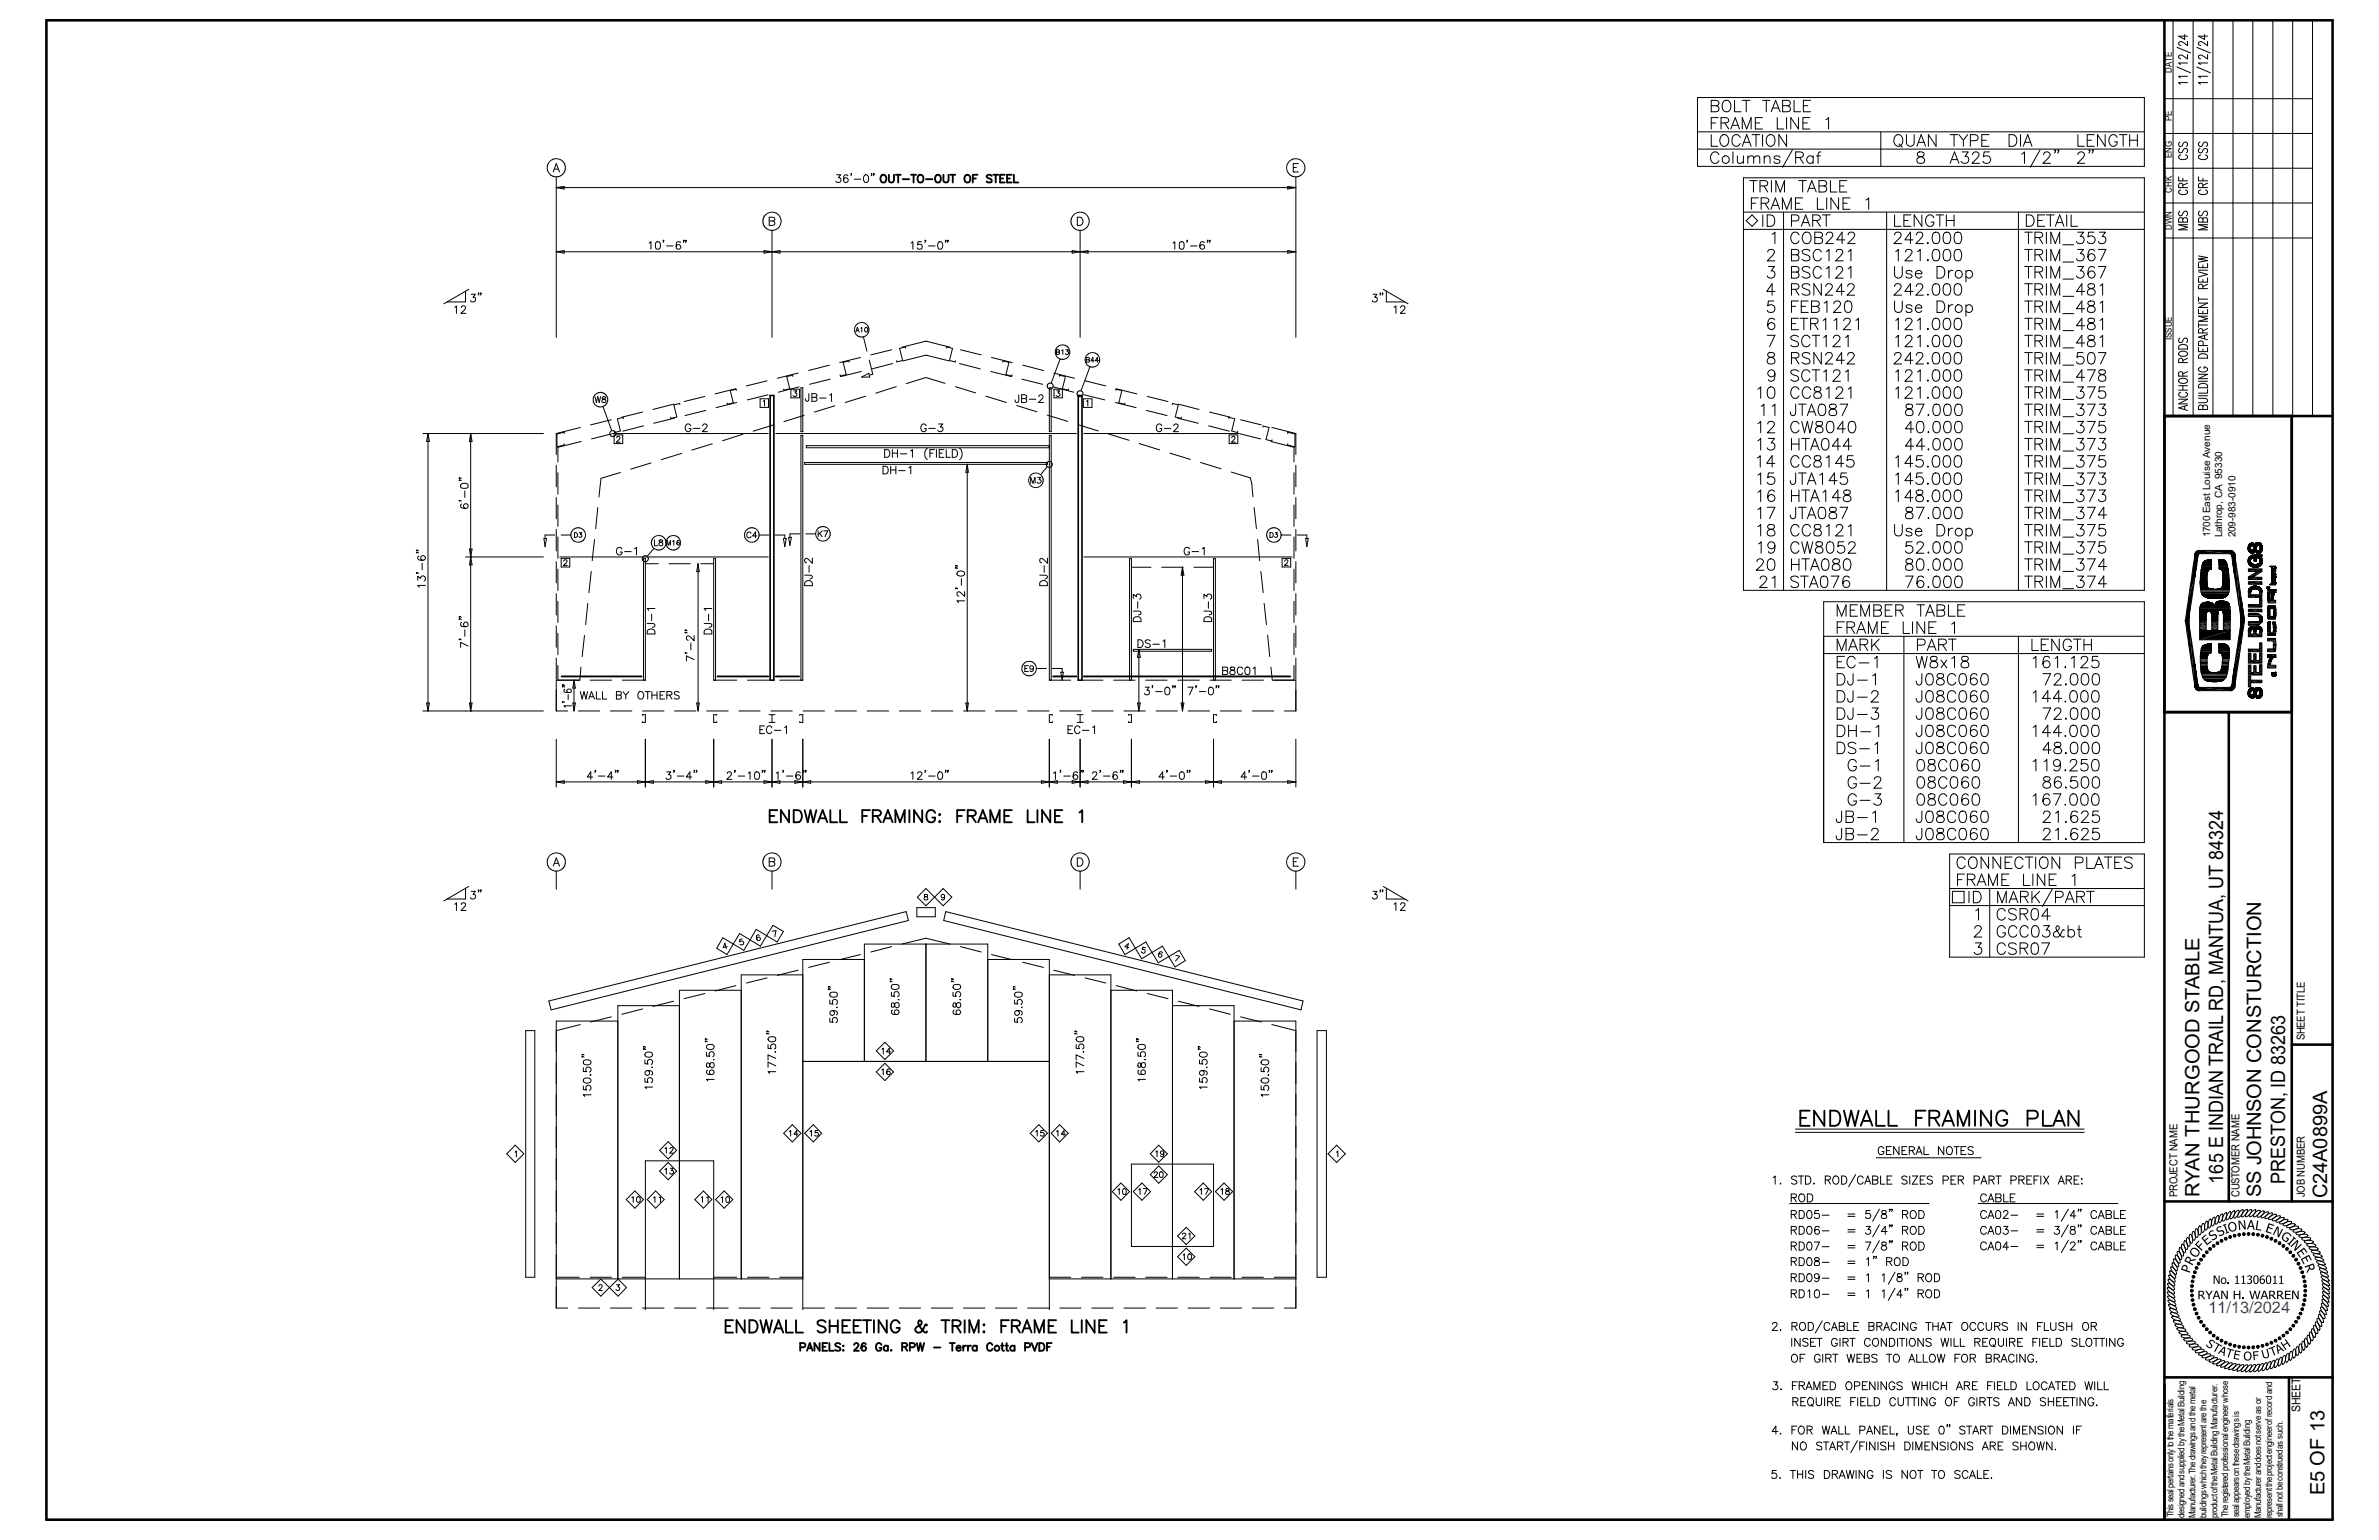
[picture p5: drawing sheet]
<svg xmlns="http://www.w3.org/2000/svg" width="432mm" height="279mm" viewBox="0 0 432 279" stroke-linecap="round" stroke-linejoin="round" font-family="sans-serif">
<defs><g id="words">
<g font-size="3.6">
<text x="403.5" y="214.8" transform="rotate(-90 403.5 214.8)">165 E INDIAN TRAIL RD, MANTUA, UT 84324</text>
<text x="414.7" y="214.8" transform="rotate(-90 414.7 214.8)">PRESTON, ID 83263</text>
<text x="399.2" y="217.2" transform="rotate(-90 399.2 217.2)">RYAN THURGOOD STABLE</text>
<text x="410.4" y="217.2" transform="rotate(-90 410.4 217.2)">SS JOHNSON CONSTURCTION</text>
<text x="422.4" y="217.4" transform="rotate(-90 422.4 217.4)">C24A0899A</text>
<text x="421.9" y="271.3" transform="rotate(-90 421.9 271.3)">E5 OF 13</text>
</g>
<text font-size="3" fill="#00f" x="400.9" y="238.2">11/13/2024</text>
<text font-size="2.2" x="417.5" y="256.2" transform="rotate(-90 417.5 256.2)">SHEET</text>
<g font-size="2">
<text x="418.3" y="188.8" transform="rotate(-90 418.3 188.8)">SHEET TITLE</text>
<text x="395.2" y="217.2" transform="rotate(-90 395.2 217.2)">PROJECT NAME</text>
<text x="406.5" y="217.2" transform="rotate(-90 406.5 217.2)">CUSTOMER NAME</text>
<text x="418.3" y="217.2" transform="rotate(-90 418.3 217.2)">JOB NUMBER</text>
</g>
<g font-size="1.8">
<text x="401.2" y="97.5" transform="rotate(-90 401.2 97.5)">1700 East Louise Avenue</text>
<text x="403.3" y="97.5" transform="rotate(-90 403.3 97.5)">Lathrop, CA 95330</text>
<text x="405.8" y="97.5" transform="rotate(-90 405.8 97.5)">209-983-0910</text>
</g>
<g font-size="1.7">
<text x="394.2" y="13.2" transform="rotate(-90 394.2 13.2)">DATE</text>
<text x="394.2" y="21.9" transform="rotate(-90 394.2 21.9)">PE</text>
<text x="394.2" y="28.7" transform="rotate(-90 394.2 28.7)">ENG</text>
<text x="394.2" y="34.9" transform="rotate(-90 394.2 34.9)">CHK</text>
<text x="394.2" y="41.7" transform="rotate(-90 394.2 41.7)">DWN</text>
<text x="394.2" y="61.6" transform="rotate(-90 394.2 61.6)">ISSUE</text>
<text x="394.5" y="275.3" transform="rotate(-90 394.5 275.3)">This seal pertains only to the materials</text>
<text x="396.5" y="275.3" transform="rotate(-90 396.5 275.3)">designed and supplied by the Metal Building</text>
<text x="398.5" y="275.4" transform="rotate(-90 398.5 275.4)">Manufacturer. The drawings and the metal</text>
<text x="400.5" y="275.4" transform="rotate(-90 400.5 275.4)">buildings which they represent are the</text>
<text x="402.5" y="275.4" transform="rotate(-90 402.5 275.4)">product of the Metal Building Manufacturer.</text>
<text x="404.5" y="275.3" transform="rotate(-90 404.5 275.3)">The registered professional engineer whose</text>
<text x="406.4" y="275.3" transform="rotate(-90 406.4 275.3)">seal appears on these drawings is</text>
<text x="408.4" y="275.3" transform="rotate(-90 408.4 275.3)">employed by the Metal Building</text>
<text x="410.4" y="275.4" transform="rotate(-90 410.4 275.4)">Manufacturer and does not serve as or</text>
<text x="412.4" y="275.4" transform="rotate(-90 412.4 275.4)">represent the project engineer of record and</text>
<text x="414.4" y="275.3" transform="rotate(-90 414.4 275.3)">shall not be construed as such.</text>
</g>
</g></defs>
<g fill="none" stroke="#000" stroke-width=".18">
<path d="M8.4 3.7h384.5v272h-384.5zM308.1 17.7h81.1v12.5h-81.1zM310.6 19.2h.9a.56 .56 0 0 1 .5 .4 .56 .56 0 0 1-.2 .6l-1.2 .1v-2.1h.9a.51 .51 0 0 1 .4 .8l-.4 .2M312.8 18.5a.77 .77 0 0 1 .8-.3 .77 .77 0 0 1 .6 .8 .92 .92 0 0 1-.3 1 .92 .92 0 0 1-.9 .2 1.36 1.36 0 0 1-.2-1.7zM314.8 18.2v2.1h1.2M316.2 18.2h1.4M316.9 18.2v2.1M319.9 18.2h1.4M320.6 18.2v2.1M321.8 19.6h1M323.6 19.2h.8l.3 .1a.53 .53 0 0 1 .2 .6 .53 .53 0 0 1-.5 .4h-.8v-2.1l1.1 .1a.47 .47 0 0 1 0 .8l-.3 .1M325.6 18.2v2.1h1.2"/>
<path d="M327.3 19.2h.8M328.6 18.2h-1.3v2.1h1.3M392.9 17.9h26.8M394.4 3.7v71.8M395.1 12.1l2.5 1.1M395.1 8.6l2.5 1M396.5 6.3v.9l-1.1-.6h1.6M397 15h-1.6l.3 .3M397 13.8h-1.6l.3 .3M397 11.4h-1.6l.3 .3M397 9.9v.8l-.9-.7h-.4l-.3 .2v.3l.4 .2M397 7.5v.8l-.7-.6a.44 .44 0 0 0-.6-.1 .44 .44 0 0 0-.2 .5l.3 .2"/>
<path d="M398.1 3.7v71.8M398.7 12.1l2.5 1.1M398.7 8.6l2.5 1M400.1 6.3v.9l-1.1-.6h1.7M400.7 15h-1.7l.4 .3M400.7 13.8h-1.7l.4 .3M400.7 11.4h-1.7l.4 .3M400.7 9.9v.8l-1-.7h-.5l-.2 .2v.3l.5 .2M400.7 7.5v.8l-.8-.6a.44 .44 0 0 0-.6-.1 .44 .44 0 0 0-.2 .5l.4 .2M401.7 3.7v71.8M405.3 3.7v71.8M408.9 3.7v71.8"/>
<path d="M412.5 3.7v71.8M416.1 3.7v71.8M419.7 3.7v71.8M100.4 31.2l.6-1.5 .6 1.5M100.6 30.7h.7M101 32.1v29.1M101 34l1.4-.2v.5zM101 34h134.2M151.8 31.7h.8l-.4 .6a.44 .44 0 0 1 .5 .5 .44 .44 0 0 1-.6 .3h-.3l-.1-.2M153.9 31.9l-.1-.1a.43 .43 0 0 0-.6 .2v.9a.43 .43 0 0 0 .6 .1 .43 .43 0 0 0 0-.7 .43 .43 0 0 0-.7 .3M154.6 31.5h-.1l.1 .2-.2 .2M155.1 32.5h1.2"/>
<path d="M156.9 31.8l.2-.1a.77 .77 0 0 1 .6 .7 .77 .77 0 0 1-.4 .7h-.2a.84 .84 0 0 1-.2-1.3zM158.2 31.5h-.1h.1l-.1 .4M158.7 31.5h-.2h.2l-.2 .4M195.5 39.4h.5a.78 .78 0 0 1 .6 .8 .78 .78 0 0 1-.6 .7h-.5zM233.7 33.8l1.5 .2-1.5 .3zM234.7 30.4h.6M235.2 32.1v29.1M235.7 29.7h-1v1.5h1M308.1 23.9h81.1M308.1 27.1h81.1M310.6 24.4v2.1h1.2M310.6 22.3h.8"/>
<path d="M311.9 21.3h-1.3v2.1M312 28.1a.78 .78 0 0 0-.9-.5 .78 .78 0 0 0-.6 .8 .93 .93 0 0 0 .2 1 .93 .93 0 0 0 1 .1l.3-.3M312.4 22.3h.9a.51 .51 0 0 0 .3-.8l-.3-.2h-.9v2.1M312.4 24.7l.2-.1a.94 .94 0 0 1 1.1 .3 .94 .94 0 0 1-.1 1.1 .71 .71 0 0 1-1 .4 1.23 1.23 0 0 1-.2-1.7zM313.1 22.3l.7 1.1M314.2 23.4l.8-2.1 .7 2.1M314.5 22.7h.9M314.5 27.6v2M315.3 28.3l.1 1.2a.73 .73 0 0 0 1-.2M315.8 24.9a.76 .76 0 0 0-.8-.5 .76 .76 0 0 0-.6 .8 .94 .94 0 0 0 .9 1.3l.5-.5M316.2 23.4v-2.1l.8 2.1 .8-2.1v2.1M316.2 26.5l.8-2.1 .8 2.1"/>
<path d="M316.4 32.3h72.8v74.8h-72.8zM316.4 28.3v1.3M316.4 38.5h72.8M316.5 25.8h1M317.2 28.7l.5-.4 .5 .1 .1 1.2M317.2 28.3v1.3M317.6 32.8h1.3M317.9 36.9h.7M318 24.4h1.4M318.3 32.8v2M318.3 28.7a.73 .73 0 0 1 1-.3l.1 1.2M318.6 22.3h.8"/>
<path d="M318.7 24.4v2.1M319.2 35.9h-1.3v2.1M319.4 33.7h1.2a.47 .47 0 0 0 0-.8l-1.2-.1v2M319.7 36.9h.8a.51 .51 0 0 0 .4-.8l-.4-.2h-.8v2.1M319.9 21.3h-1.3v2.1h1.3M319.9 24.4v2.1M320 39v2.1M320.2 33.7l.6 1.1M320.2 28.7l.5-.4 .5 .1 .1 1.2M320.2 28.3v1.3M320.3 36.9l.8 1.1M320.8 39h.6a1.12 1.12 0 0 1 .7 1 1.12 1.12 0 0 1-.7 1.1h-.6z"/>
<path d="M320.8 24.7a.75 .75 0 0 1 .9-.2 .75 .75 0 0 1 .5 .7 .94 .94 0 0 1-1 1.3l-.2-.1a1.29 1.29 0 0 1-.2-1.7zM321.4 38l.8-2.1 .8 2.1M321.5 20.3l.8-2.1 .8 2.1M321.5 32.8v2M321.7 37.3h1M322.3 34.8v-2l.8 2 .8-2v2M322.6 21.3v2.1h1.2M323.1 28.6a.64 .64 0 0 0-1.1 0 1.05 1.05 0 0 0 1 .4l.1 .3a.64 .64 0 0 1-1.1 0M323.5 38v-2.1l.8 2.1 .8-2.1v2.1M323.7 38.5v68.6M324.3 21.3v2.1M324.3 24.4v2.1l-1.4-2.1v2.1"/>
<path d="M325.3 27.2l-1.7 3.2M325.9 36.9h.8M325.9 28.6h.9l.3-.2a.44 .44 0 0 0 0-.7l-.3-.1h-.9v2M326.4 21.3v2.1l-1.4-2.1v2.1M326.5 32.8h1.4M326.6 28.6l.7 1M327.2 32.8v2M327.2 35.9h-1.3v2.1h1.3M327.2 22.3h.8M328.1 34.8l.7-2 .8 2M328.4 34.2h1M328.5 21.3h-1.3v2.1h1.3"/>
<path d="M329.1 28.6a.66 .66 0 0 0-1-.1 .66 .66 0 0 0 0 .9 .66 .66 0 0 0 1-.1M329.1 28.3v1.3M329.7 28.3h.7M329.9 35.9v2.1h1.1M330.2 33.7h.8a.56 .56 0 0 1 .5 .4 .56 .56 0 0 1-.2 .7h-1.1v-2h.8a.51 .51 0 0 1 .4 .8l-.4 .1M330.5 27.6l-.4 .1-.1 .3v1.6M330.8 39h1.4M331.4 21.7l.5-.4v2.1M331.5 39v2.1M331.6 35.9v2.1M332.2 32.8v2h1.2M333.7 35.9v2.1l-1.4-2.1v2.1"/>
<path d="M333.9 33.7h.8M334.5 36.9h.8M335.2 32.8h-1.3v2h1.3M335.8 35.9h-1.3v2.1h1.3M338.7 36.3l.5-.4v2.1M341.4 23.9v6.3M342.4 38.5v68.6M343.9 39v2.1h1.2M344 24.7a.77 .77 0 0 1 .8-.2 .77 .77 0 0 1 .6 .7 .9 .9 0 0 1-.2 1 .9 .9 0 0 1-1 .2 1.23 1.23 0 0 1-.2-1.7zM344.7 26.1l.6 .6M346 24.4v1.6a.71 .71 0 0 0 .7 .6 .71 .71 0 0 0 .7-.6v-1.6M346.8 39h-1.2v2.1h1.2"/>
<path d="M347.9 26.5l.8-2.1 .8 2.1M348.1 27.7a.42 .42 0 0 0 .2 .7 .94 .94 0 0 1 1 .9l-.1 .2a.83 .83 0 0 1-1.3-.2 .78 .78 0 0 1 1-.9 .42 .42 0 0 0 .2-.7l-.3-.1zM348.2 25.8h1M348.8 39v2.1l-1.4-2.1v2.1M351 39.5a.71 .71 0 0 0-1.1-.4 1.07 1.07 0 0 0-.4 1.2 1.07 1.07 0 0 0 1 .8 .67 .67 0 0 0 .5-.8h-.5M351.4 39h1.4M351.4 24.4v2.1l-1.4-2.1v2.1M352.1 39v2.1M353.3 39v2.1M353.9 24.4h1.4M353.9 29.6l.9-2 .8 2M354.2 29h1.1"/>
<path d="M354.7 24.4v2.1M354.7 39v2.1M355.6 24.4l.8 1v1.1M356.2 27.6h1.1l-.6 .8a.66 .66 0 0 1 .6 .7 .66 .66 0 0 1-.9 .5l-.2-.1-.3-.2M357.1 24.4l-.7 1M357.6 25.5h.9a.53 .53 0 0 0 .5-.4 .53 .53 0 0 0-.2-.5l-.3-.2h-.9v2.1M358 28.1v-.1a.65 .65 0 0 1 1-.3l.1 .1a.67 .67 0 0 1-.2 .9l-1 .9h1.4M359.7 25.4h.8M361 24.4h-1.3v2.1h1.3M361.1 27.6h-1l-.1 .8a.76 .76 0 0 1 1.1 0 .76 .76 0 0 1 0 1.1 .76 .76 0 0 1-1.1 0l-.1-.2M364.7 24.4h.6a1.12 1.12 0 0 1 .8 1.1 1.12 1.12 0 0 1-.8 1h-.6zM366.4 38.5v68.6"/>
<path d="M366.7 24.4v2.1M366.9 28l.6-.4v2M367.2 26.5l.8-2.1 .8 2.1M367.5 25.8h1M367.8 39h.7a1.09 1.09 0 0 1 .7 1 1.09 1.09 0 0 1-.7 1.1h-.7zM370.3 27.2l-1.8 3.2M370.9 28.1l.1-.3 .3-.2a.67 .67 0 0 1 .8 .4l-.3 .7-1 .9h1.4M371.1 39h-1.2v2.1h1.2M371.4 39h1.4M372.2 39v2.1M373.1 27.3h-.2l.1-.1a.39 .39 0 0 1-.1 .6M373.7 27.3h-.2l.1-.1a.39 .39 0 0 1-.1 .6"/>
<path d="M375.1 39v2.1M375.9 39v2.1h1.2M377.1 24.4v2.1h1.2M377.1 28.1l.1-.3 .3-.2 .6 .1a.46 .46 0 0 1 .1 .7l-1.1 1.2h1.3M378.8 25.4h.8M379.3 27.3h-.2h.2l-.2 .5M379.9 27.3h-.2h.2l-.2 .5M380.1 24.4h-1.3v2.1h1.3M382.1 24.4v2.1l-1.4-2.1v2.1M384.3 24.9a.71 .71 0 0 0-1.1-.3 1.2 1.2 0 0 0 .2 1.9 .74 .74 0 0 0 .9-.8h-.5M384.7 24.4h1.3M385.4 24.4v2.1"/>
<path d="M386.5 25.4h1.4M386.5 24.4v2.1M387.9 24.4v2.1M392.9 36.8h26.8M392.9 30.5h26.8M392.9 24.2h26.8M395.4 32.1v.7h1.6M395.6 38.3a.45 .45 0 0 0-.2 .5 .45 .45 0 0 0 .4 .4l.3-.2 .3-.6 .4-.1a.51 .51 0 0 1 0 .9M395.6 26.9a.47 .47 0 0 0 0 .8l.5-.1 .3-.5 .4-.2a.47 .47 0 0 1 0 .8M395.6 25.8a.4 .4 0 0 0-.1 .6 .4 .4 0 0 0 .6 0l.3-.5a.42 .42 0 0 1 .6 .1 .42 .42 0 0 1-.2 .6M395.8 34.5l-.4 .2a.88 .88 0 0 0 .7 .7 .88 .88 0 0 0 .9-.3v-.4l-.3-.2M395.8 28.1l-.4 .3a.88 .88 0 0 0 .7 .6 .88 .88 0 0 0 .9-.3v-.3l-.3-.3"/>
<path d="M396.2 39.8a.39 .39 0 0 0-.4-.3 .39 .39 0 0 0-.4 .3v.5h1.6v-.5l-.3-.3a.41 .41 0 0 0-.5 .3v.5M396.2 34v-.5a.39 .39 0 0 0-.4-.3 .39 .39 0 0 0-.4 .3v.5h1.6M396.2 32.3v.5M397 33.2l-.8 .4M399 32.1v.7h1.7M399.3 38.3a.44 .44 0 0 0-.3 .5 .44 .44 0 0 0 .5 .4l.5-.8a.38 .38 0 0 1 .7 .2v.3l-.3 .3M399.3 26.9a.44 .44 0 0 0-.3 .4 .44 .44 0 0 0 .3 .4l.4-.1 .3-.6a.38 .38 0 0 1 .7 .2v.3l-.3 .2M399.3 25.8a.41 .41 0 0 0-.2 .6 .41 .41 0 0 0 .7 0l.1-.4a.43 .43 0 0 1 .7-.1 .43 .43 0 0 1-.2 .7M399.5 34.5a.4 .4 0 0 0-.4 .2 .4 .4 0 0 0 0 .4 1.2 1.2 0 0 0 1.6-.1v-.3l-.4-.2M399.5 28.1a.4 .4 0 0 0-.4 .2 .4 .4 0 0 0 0 .4 1.2 1.2 0 0 0 1.6-.1v-.2l-.4-.3M399.8 39.8l-.1-.3h-.5l-.2 .3v.5h1.7v-.5a.45 .45 0 0 0-.4-.3 .45 .45 0 0 0-.5 .3v.5M399.8 34v-.6l-.6-.1-.2 .2v.5h1.7"/>
<path d="M399.8 32.3v.5M400.7 33.2l-.9 .4M82.5 55.8l.3-.3v1.4M83.7 55.8l.2-.3h.3l.3 .1v.3l-.2 .3-.6 .7h.9M84.5 52.8v2h-3.3M85.1 52.5l-4.5 2.6M85.5 53.4h.8l-.4 .5a.47 .47 0 0 1 .4 .5 .47 .47 0 0 1-.4 .5 .47 .47 0 0 1-.5-.4M86.9 53.2h-.1h.1l-.1 .4M87.3 53.2h-.1h.1l-.1 .4M101 45.7l1.4-.2v.4zM101 45.7h134.2M117.8 44.1l.4-.2v1.3"/>
<path d="M119.1 43.9a.51 .51 0 0 1 .7 .2 .66 .66 0 0 1 .1 .8 .66 .66 0 0 1-.8 .3l-.1-.6zM120.5 43.6l-.1 .1v-.1l.1 .2-.1 .2M121 44.6h1.2M123.5 44l-.1-.1a.51 .51 0 0 0-.6 .2v.9a.43 .43 0 0 0 .7 .1 .43 .43 0 0 0-.1-.6 .43 .43 0 0 0-.7 .2M124.2 43.6l-.1 .1v-.1l.1 .2-.2 .2M124.5 43.6h-.1h.1l-.1 .4M138.7 45.5l1.4 .2-1.4 .2zM139.6 40.1l.9 .1a.36 .36 0 0 1 0 .6l-.9 .1v-1.5l.9 .1 .1 .3-.3 .3M140.1 41.8v19.4M140.1 45.7l1.5-.2v.4zM155.4 60h.4M156.3 59.6l.1-.2v.8"/>
<path d="M157.1 59.4a.42 .42 0 0 1 .4 .3 .42 .42 0 0 1-.2 .5l-.3-.1zM165.4 44.1l.3-.2v1.3M167.3 43.9h-.7l-.1 .6a.48 .48 0 0 1 .8-.1 .48 .48 0 0 1-.1 .7 .48 .48 0 0 1-.7-.1M168 43.6h-.1h.1l-.1 .4M168.5 44.6h1.2M170.4 43.9a.47 .47 0 0 1 .6 .2 .65 .65 0 0 1 .1 .8 .65 .65 0 0 1-.7 .3 1.04 1.04 0 0 1 0-1.3zM171.7 43.6l-.1 .1v-.1l.1 .2-.1 .2M172.1 43.6h-.1h.1l-.1 .4M194.6 45.5l1.4 .2-1.4 .2zM196 41.8v19.4M196 45.7l1.5-.2v.4zM212.9 44.1l.3-.2v1.3"/>
<path d="M214.2 43.9a.51 .51 0 0 1 .7 .2v.9a.44 .44 0 0 1-.4 .2 .44 .44 0 0 1-.4-.2l-.1-.5zM215.5 43.6h-.1h.1l-.1 .4M216.1 44.6h1.2M218.6 44l-.1-.1a.51 .51 0 0 0-.7 .2 .75 .75 0 0 0 .4 1.1 .43 .43 0 0 0 .4-.4 .43 .43 0 0 0-.4-.4 .43 .43 0 0 0-.4 .3M219.2 43.6v.1v-.1v.2l-.1 .2M219.6 43.6h-.1h.1l-.1 .4M233.7 45.5l1.5 .2-1.5 .2zM249.2 53.4h.7l-.4 .5a.45 .45 0 0 1 .5 .4 .45 .45 0 0 1-.4 .5 .45 .45 0 0 1-.5-.3M250.6 53.2h-.2h.2l-.2 .4M251 53.2l-.1-.1 .1 .2-.1 .3M251.1 52.5l4.5 2.6M251.6 52.8v2h3.4"/>
<path d="M253 55.8l.4-.3v1.4M254.2 55.8l.1-.3h.5l.2 .4-.8 1h.9M316.4 41.6h72.8M316.9 40l1.1-1 1 1-1 1.1zM320.8 45.7l.2-.3a.68 .68 0 0 1 1.1 .2l-.3 .7-1 1h1.4M321 48.3h1.1l-.6 .8a.69 .69 0 0 1 .6 1 .69 .69 0 0 1-1.1 .2l-.2-.3M321.6 42.5l.6-.4v2.1M321.9 54.6h-.9l-.2 .9a.74 .74 0 0 1 1.2 0 .74 .74 0 0 1-.2 1.1 .74 .74 0 0 1-1-.3M322.1 58a.61 .61 0 0 0-.6-.3 .61 .61 0 0 0-.5 .4 1.17 1.17 0 0 0 .5 1.7 .67 .67 0 0 0 .7-.6 .67 .67 0 0 0-.6-.7 .67 .67 0 0 0-.8 .6M322.2 52.9h-1.5l.9-1.4v2.1M325.2 40.1h.9a.55 .55 0 0 0 .4-.6 .55 .55 0 0 0-.4-.5h-.9v2.1M325.2 46.2h.9a.56 .56 0 0 1 .4 .6 .56 .56 0 0 1-.4 .5h-.9v-2h.9l.3 .1 .1 .4-.2 .3-.2 .1"/>
<path d="M325.2 49.4h.9a.55 .55 0 0 1 .4 .5 .55 .55 0 0 1-.4 .6h-.9v-2.2h.9l.3 .3v.5l-.3 .3M325.2 52.5h.9l.2-.1 .2-.3-.2-.5-1.1-.1v2.1M325.2 55.6h.7M325.2 58.7h.7M325.8 52.5l.7 1.1M326.4 54.6h-1.2v2.1M326.4 57.7h-1.2v2.1h1.2M326.5 42.6a.76 .76 0 0 0-.9-.5 .76 .76 0 0 0-.6 .8 .92 .92 0 0 0 .2 1 .92 .92 0 0 0 1 .2l.3-.4M326.7 57.7h1.4M326.9 41.1l.8-2.1 .8 2.1M326.9 55.6h.8M327.2 40.4h1"/>
<path d="M327.4 57.7v2.1M327.5 42.2a1 1 0 0 1 1.2 .5 1 1 0 0 1-.2 1.2 .78 .78 0 0 1-.9 .3 .78 .78 0 0 1-.5-.8 1.46 1.46 0 0 1 .4-1.2zM328.2 54.6h-1.3v2.1h1.3M328.5 45.6a.8 .8 0 0 0-1.4 .1l.4 .4 .6 .2a.52 .52 0 0 1 .4 .6 .52 .52 0 0 1-.5 .4l-.7-.1-.2-.2M328.5 48.6a.79 .79 0 0 0-.8-.3 .79 .79 0 0 0-.6 .6l.4 .4 .6 .1a.52 .52 0 0 1 .2 .9 .96 .96 0 0 1-1.2-.1M328.5 51.8a.79 .79 0 0 0-.8-.4 .79 .79 0 0 0-.6 .6l.2 .3 .8 .3a.52 .52 0 0 1 .2 .9 1.04 1.04 0 0 1-1.2-.2M328.6 58.7l1.2-.1 .2-.3-.1-.4-.4-.2h-.9v2.1M328.8 55.6h.9l.3 .1a.53 .53 0 0 1 .2 .6 .53 .53 0 0 1-.5 .4h-.9v-2.1l1.2 .1a.47 .47 0 0 1 0 .8l-.3 .1M329 40h.9a.58 .58 0 0 0 .5-.6l-.2-.3-.3-.1h-.9v2.1M329.3 58.7l.7 1.1M329.4 43.1h.9l.3 .1a.53 .53 0 0 1 .2 .6 .53 .53 0 0 1-.5 .4h-.9v-2.1l1.2 .1a.47 .47 0 0 1 0 .8l-.3 .1M329.7 40l.7 1.1"/>
<path d="M330.6 45.7a.71 .71 0 0 0-1.1-.4 1.2 1.2 0 0 0 .2 2l.6-.1 .3-.4M330.6 48.9a.71 .71 0 0 0-1.1-.4 1.2 1.2 0 0 0 .2 2 .8 .8 0 0 0 .9-.5M330.6 51.5v2.1l-1.4-2.1v2.1M330.9 58.1l.5-.4v2.1M331.1 55l.5-.4v2.1M331.4 52l.1-.3 .3-.2 .6 .1a.5 .5 0 0 1 .1 .7l-1.2 1.3h1.4M331.5 42.6l.2-.4 .2-.1h.4l.3 .2a.67 .67 0 0 1-.2 .9l-1 1h1.4M331.5 45.6l.5-.3v2M331.5 48.8l.5-.5v2.2M332.9 55.1l.1-.3a.67 .67 0 0 1 1 0 .67 .67 0 0 1-.2 .9l-1 1h1.4M332.9 58.1l.5-.4v2.1M333.3 45.7l.1-.3a.68 .68 0 0 1 1.1 .2l-.3 .7-1 1h1.4"/>
<path d="M333.3 48.9l.1-.3 .3-.3a.67 .67 0 0 1 .8 .5l-.3 .6-1 1.1h1.4M334.6 58.2l.2-.3a.7 .7 0 0 1 .9 0 .66 .66 0 0 1-.2 .9l-.9 1h1.4M334.8 52.9h-1.5l1-1.4v2.1M334.9 43.5h-1.5l.9-1.4v2.1M335.1 54.7a.69 .69 0 0 1 .9 .3 1.84 1.84 0 0 1-.2 1.6 .69 .69 0 0 1-.9-.3 1.84 1.84 0 0 1 .2-1.6zM335.4 52l.1-.4h.8a.46 .46 0 0 1 .1 .7l-1.2 1.3h1.4M335.4 42.6l.1-.3 .3-.2 .6 .1a.5 .5 0 0 1 .1 .7l-1.1 1.3h1.3M335.4 45.6l.6-.3v2M335.4 48.8l.6-.5v2.2M336.8 58.1l.5-.4v2.1M343.9 42.6l.1-.3 .3-.2 .5 .1a.5 .5 0 0 1 .2 .7l-1.3 1.3h1.4M343.9 48.3v1.6a.71 .71 0 0 0 .7 .6 .71 .71 0 0 0 .7-.6v-1.6"/>
<path d="M343.9 52l.1-.3 .3-.2 .5 .1a.5 .5 0 0 1 .2 .7l-1.3 1.3h1.4M343.9 54.6v1.5a.71 .71 0 0 0 .7 .6 .71 .71 0 0 0 .7-.6v-1.5M344.1 45.6l.5-.3v2M344.1 58.1l.5-.4v2.1M345.6 40h.7M345.9 45.7v-.3a.68 .68 0 0 1 1.1 .2l-.2 .7-1.1 1h1.4M345.9 58.2v-.3a.68 .68 0 0 1 1.1 .2l-.2 .7-1.1 1h1.4M347 49.4a.64 .64 0 0 0-1.1 0l.1 .2a1.06 1.06 0 0 1 1 .4v.2a.64 .64 0 0 1-1.1 0M347 55.6a.64 .64 0 0 0-1.1 0l.1 .2a1.01 1.01 0 0 1 1 .6 .64 .64 0 0 1-1.1 0M347.2 43.5h-1.5l1.1-1.4v2.1M347.2 52.9h-1.5l1.1-1.4v2.1M347.6 49.7h1.2a.61 .61 0 0 0-.7-.7 .61 .61 0 0 0-.5 .9 .63 .63 0 0 0 .5 .6 .63 .63 0 0 0 .7-.3"/>
<path d="M347.6 55.9h1.2a.61 .61 0 0 0-.7-.6 .61 .61 0 0 0-.5 .8 .63 .63 0 0 0 .5 .6 .63 .63 0 0 0 .7-.3M347.8 42.6l.2-.4 .2-.1h.4l.3 .2a.67 .67 0 0 1-.2 .9l-1 1h1.4M347.8 52l.2-.4 .2-.1h.4l.3 .2a.67 .67 0 0 1-.2 .9l-1 1h1.4M348 45.6l.5-.3v2M348 58.1l.5-.4v2.1M349.8 44.1h.2zM349.8 47.2l.1-.1 .1 .1zM349.8 53.5h.2zM349.8 59.7h.2l-.1 .1zM351 42.2a.73 .73 0 0 1 1 .3 1.84 1.84 0 0 1-.2 1.6 .68 .68 0 0 1-1-.3 1.66 1.66 0 0 1 .2-1.6zM351 45.3a.73 .73 0 0 1 1 .3 1.84 1.84 0 0 1-.2 1.6 .68 .68 0 0 1-1-.3 1.66 1.66 0 0 1 .2-1.6zM351 51.6a.73 .73 0 0 1 1 .3 1.84 1.84 0 0 1-.2 1.6 .68 .68 0 0 1-1-.3 1.66 1.66 0 0 1 .2-1.6z"/>
<path d="M351 57.8a.73 .73 0 0 1 1 .3 1.73 1.73 0 0 1-.2 1.6 .61 .61 0 0 1-1-.3 1.59 1.59 0 0 1 .2-1.6zM351.6 48.3h.7a1.15 1.15 0 0 1 .7 1.1 1.15 1.15 0 0 1-.7 1.1h-.7zM351.6 54.6h.7a1.12 1.12 0 0 1 .7 1 1.12 1.12 0 0 1-.7 1.1h-.7zM353 42.2a.68 .68 0 0 1 .9 .3 1.66 1.66 0 0 1-.1 1.6 .73 .73 0 0 1-1-.3 1.84 1.84 0 0 1 .2-1.6zM353 45.3a.68 .68 0 0 1 .9 .3 1.66 1.66 0 0 1-.1 1.6 .73 .73 0 0 1-1-.3 1.84 1.84 0 0 1 .2-1.6zM353 51.6a.68 .68 0 0 1 .9 .3 1.66 1.66 0 0 1-.1 1.6 .73 .73 0 0 1-1-.3 1.84 1.84 0 0 1 .2-1.6zM353 57.8a.68 .68 0 0 1 .9 .3 1.08 1.08 0 0 1-.6 1.7 1.34 1.34 0 0 1-.3-2zM353.3 40h1.4M353.7 49.1v1.4M353.7 55.3v1.4M354.5 49.1a.65 .65 0 0 0-.8 .6M354.5 55.3a.73 .73 0 0 0-.8 .6"/>
<path d="M355 42.2a.68 .68 0 0 1 .9 .3 1.66 1.66 0 0 1-.1 1.6 .73 .73 0 0 1-1-.3 1.84 1.84 0 0 1 .2-1.6zM355 45.3a.68 .68 0 0 1 .9 .3 1.66 1.66 0 0 1-.1 1.6 .73 .73 0 0 1-1-.3 1.84 1.84 0 0 1 .2-1.6zM355 51.6a.68 .68 0 0 1 .9 .3 1.66 1.66 0 0 1-.1 1.6 .73 .73 0 0 1-1-.3 1.84 1.84 0 0 1 .2-1.6zM355 57.8a.68 .68 0 0 1 .9 .3 1.08 1.08 0 0 1-.6 1.7 1.34 1.34 0 0 1-.3-2zM356.8 49.4a.66 .66 0 0 1 1-.1 .66 .66 0 0 1 0 1 .66 .66 0 0 1-1-.1M356.8 55.6a.66 .66 0 0 1 1-.1 .66 .66 0 0 1 0 1 .66 .66 0 0 1-1-.1M356.8 49.1v2M356.8 55.3v2.1M367.5 42.1h1.4M367.5 45.3h1.4M367.5 48.3h1.4M367.5 54.6h1.4"/>
<path d="M367.5 57.7h1.4M367.5 51.5h1.4M368.2 42.1v2.1M368.2 45.3v2M368.2 48.3v2.2M368.2 51.5v2.1M368.2 54.6v2.1M368.2 57.7v2.1M369.4 43.1l1.1-.1a.47 .47 0 0 0 0-.8l-1.1-.1v2.1M369.4 46.2l1.1-.1a.47 .47 0 0 0 0-.8h-1.1v2M369.4 49.4l1.1-.1a.48 .48 0 0 0 0-.8l-.3-.2h-.8v2.2M369.4 58.7l1.1-.1a.47 .47 0 0 0 0-.8l-1.1-.1v2.1"/>
<path d="M369.4 55.6l1.1-.1a.47 .47 0 0 0 0-.8l-1.1-.1v2.1M369.4 52.5h.8l.3-.1a.47 .47 0 0 0 0-.8l-1.1-.1v2.1M369.9 40h.8M370.1 43.1l.7 1.1M370.1 46.2l.7 1.1M370.1 49.4l.7 1.1M370.1 58.7l.7 1.1M370.1 55.6l.7 1.1M370.1 52.5l.7 1.1M371.4 42.1v2.1M371.4 45.3v2M371.4 48.3v2.2"/>
<path d="M371.4 51.5v2.1M371.4 54.6v2.1M371.4 57.7v2.1M372.2 44.2v-2.1l.8 2.1 .8-2.1v2.1M372.2 47.3v-2l.8 2 .8-2v2M372.2 50.5v-2.2l.8 2.2 .8-2.2v2.2M372.2 53.6v-2.1l.8 2.1 .8-2.1v2.1M372.2 56.7v-2.1l.8 2.1 .8-2.1v2.1M372.2 59.8v-2.1l.8 2.1 .8-2.1v2.1M373 41.1l.8-2.1 .8 2.1M373.3 40.4h1M374.4 60h2"/>
<path d="M374.4 44.4h2M374.4 47.5h2M374.4 50.6h2M374.4 56.9h2M374.4 53.8h2M377.1 42.1h1.1l-.6 .8a.66 .66 0 0 1 .7 .8 .66 .66 0 0 1-.9 .5l-.4-.2-.1-.2M377.1 45.3h1.1l-.6 .7a.68 .68 0 0 1 .7 .8 .68 .68 0 0 1-.9 .5l-.3-.1-.2-.3M377.1 48.3h1.1l-.6 .8a.69 .69 0 0 1 .6 1 .69 .69 0 0 1-1.1 .2l-.2-.3M378.4 59.1h-1.5l1-1.4v2.1M378.4 56h-1.5l1-1.4v2.1M378.4 52.9h-1.5l1-1.4v2.1M379.1 57.8l-.1 .4a1.19 1.19 0 0 0 1 .5 .58 .58 0 0 1 .3 .6 .58 .58 0 0 1-.5 .5 .66 .66 0 0 1-.9-.7 1 1 0 0 1 1-.6 .42 .42 0 0 0 .2-.7z"/>
<path d="M379.1 54.7a.42 .42 0 0 0 .2 .7 .83 .83 0 0 1 1 .9 .73 .73 0 0 1-.8 .4 .73 .73 0 0 1-.6-.7 .87 .87 0 0 1 1-.6 .45 .45 0 0 0 .2-.7zM379.1 51.6a.42 .42 0 0 0 .2 .7 .77 .77 0 0 1 .8 .2 .77 .77 0 0 1 .1 .9 .85 .85 0 0 1-1.3-.2 .78 .78 0 0 1 1-.9 .45 .45 0 0 0 .2-.7zM380.1 42.1h-1l-.1 .9a.74 .74 0 0 1 1.1 0 .74 .74 0 0 1-.1 1.1 .74 .74 0 0 1-1.1-.3M380.2 45.6a.58 .58 0 0 0-.6-.4 .58 .58 0 0 0-.5 .4 1.46 1.46 0 0 0 .2 1.6 .66 .66 0 0 0 .9-.2 .66 .66 0 0 0-.4-.9 .66 .66 0 0 0-.8 .6M380.2 48.6a.57 .57 0 0 0-.9-.1 1.27 1.27 0 0 0 .3 2 .65 .65 0 0 0 .7-.6 .65 .65 0 0 0-.6-.7 .65 .65 0 0 0-.7 .5M380.9 45.3h1.3l-.9 2M380.9 48.3h1.3l-.9 2.2M381 42.1h1.1l-.5 .8a.66 .66 0 0 1 .6 .8 .66 .66 0 0 1-.9 .5l-.3-.1-.1-.3M381.2 58.1l.4-.4v2.1M381.2 55l.4-.4v2.1M381.2 51.9l.4-.4v2.1M392.9 43.2h26.8"/>
<path d="M397 40.8h-1.6l1.6 .4-1.6 .5h1.6M399 56.1v.8h1.7v-.8M399 47.8v.8h1.7v-.8M399 50.4v.8h1.7v-.8M399 53.9v.8M399 58.6v.8M399 59h1.7M399 55h1.7l-1.7 .8h1.7M399 54.3h1.7M399 49.3l1.7 .5-1.7 .4M399 49h1.7M399 46.4l1.7 .3-1.7 .3 1.7 .3-1.7 .3"/>
<path d="M399.8 52.4v-.7l-.3-.1-.4 .1-.1 .7h1.7M399.8 48.1v.5M399.8 50.7v.5M399.8 56.4v.5M400.7 40.8h-1.7l1.7 .4-1.7 .5h1.7M400.7 59.6l-.9 .4M400.7 57.4h-1.7l1.7 .4-1.7 .5h1.7M400.7 51.6l-.9 .4M76.8 78.7h21.8M77.7 78.7l.2 1.4h-.5zM77.7 78.7v50.3M85.4 78.7h.1"/>
<path d="M85.4 78.7v50.3M85.4 78.7l.3 1.4h-.5zM102.4 78.7v-.3l-1.3 .3v2.4l1.3-.4v-.2M105.3 77.6l-4.3 1.1v3.8M108 72l.2 1 .3-1 .3 1 .2-1M109.3 72.1v.2a.43 .43 0 0 1 .5 .2 .43 .43 0 0 1 .1 .5l-.6-.1 .1-.4 .5-.2v-.1l-.2-.2zM109.4 73.7l1.6 4.4M111 76.2l-3.8 .9M111.1 78.7l-3.7 .9M111.2 78.7h28.2M111.5 78.9h1.5v1.6h-1.5zM111.9 79.4a.3 .3 0 0 1 .5-.2 .3 .3 0 0 1 0 .5l-.5 .5h.7"/>
<path d="M113.2 75.9l-.1-.2-1 .3 .5 2.2-1.1 .3v-.3M116.6 74.8l-3.7 .9M116.8 77.3l-3.8 .9M122.3 73.3l-3.8 1M122.4 75.9l-3.7 .9M123.4 73.4v-.2l-1.1 .2 .6 2.2-1.1 .3-.1-.2M125.4 77.3a.52 .52 0 0 0-.6-.4 .52 .52 0 0 0-.4 .6 .57 .57 0 0 0 .2 .7 .57 .57 0 0 0 .8-.2v-.2h-.3M125.8 77.7h1.2M127.6 77.3l.2-.4 .5 .1a.39 .39 0 0 1-.2 .6l-.6 .7h.9M127.9 71.9l-3.7 1M128.1 74.5l-3.8 .9M133.6 70.5l-3.8 1"/>
<path d="M133.6 70.8v-.2l-1.1 .3 .6 2.2-1.1 .3v-.3M133.7 73l-3.7 1M134.8 78.8l-3.7 1.2M138 72.3h1.5v1.6h-1.5zM138.5 72.8l.3-.2v1.1M139.2 69.1l-3.7 .9M139.4 71.6l-3.8 1M140.4 77.1l-3.7 1.1M140.8 78.7h54.6M143.6 70.6h1.5v1.6h-1.5zM143.9 68.3l-.1-.2-1 .2 .5 2.2-1 .3-.1-.2M144.1 70.9h.5l-.3 .4a.36 .36 0 0 1 .3 .6 .36 .36 0 0 1-.7-.1"/>
<path d="M144.9 67.7l-3.8 .9M145 70.2l-3.7 1M145.4 70.4h.3v7.9h-.3zM146 75.4l-3.7 1.1M146.8 71.4v1.3l-.4 .1-.2-.1v-.4M147.4 72.1h.8l.1 .4-.3 .3h-.6v-1.4l.8 .1 .1 .3-.3 .3M148.8 72.2h1.1M150.5 66.3l-3.7 .9M150.6 71.7l.3-.3v1.4M150.7 68.8l-3.8 .9M151.6 73.6l-3.8 1.2M154.1 65.7v-.2l-1.1 .2 .6 2.2-1.1 .3v-.2"/>
<path d="M155.3 60.2l.3-.8 .4 .8M156.2 64.9l-3.8 .9M156.3 67.4l-3.7 .9M156.4 68.4l1.3-.7 .2 .7zM156.7 61.1l.7 2.6M157.1 71.9l-3.7 1.1M157.8 65.3l.6 2.6-.6 .2M161.8 63.5l-3.7 .9M162 66l-3.8 .9M162.7 70.1l-3.7 1.2M163.7 63l4.4-1.1 4.3 1.1M163.9 65.5l4.2-1.1 4.2 1.1"/>
<path d="M164.4 63.2l-.1-.3-1 .3 .5 2.2-1 .3-.1-.3M168.1 77.3a.5 .5 0 0 0-.6-.4 .5 .5 0 0 0-.4 .6 .55 .55 0 0 0 .3 .7 .55 .55 0 0 0 .7-.2v-.2h-.3M168.6 77.7h1.2M170.3 76.9h.8l-.4 .6a.47 .47 0 0 1 .4 .4 .47 .47 0 0 1-.3 .5 .47 .47 0 0 1-.6-.3M171.5 69.6l-3.4-1.1-3.6 1.1M171.7 63.2l.1-.3 1.1 .3-.6 2.2 1.1 .3v-.3M173.4 70.1l3.7 1.2M174.2 66l3.7 .9M174.3 63.5l3.8 .9M178.9 71.9l3.8 1.1M179.8 67.4l3.8 .9M180 64.9l3.7 .9"/>
<path d="M182 65.7l.1-.2 1 .2-.5 2.2 1 .3 .1-.2M184.5 73.6l3.7 1.1M184.9 71.6v1.1l-.1 .3h-.4l-.2-.4M185.4 72.3l.9 .1v.5l-.3 .1h-.6v-1.4h.6l.3 .2v.4l-.3 .1M185.5 68.8l3.7 .9M185.6 66.3l3.8 .9M186.8 72.4h1.2M188.6 72l.1-.3 .4-.1 .2 .2v.3l-.2 .3-.6 .6h.9M190.1 75.3l3.7 1.2M190.5 70.4h.3v7.9h-.3zM191.1 70.2l3.8 1M191.3 67.7l3.7 .9"/>
<path d="M191.3 70.6h1.5v1.6h-1.5zM191.8 63.9h.4l.1 .3-.5 .1v-.8h.5v.3l-.2 .1M191.8 70.9h.5l-.3 .4h.2a.36 .36 0 0 1 .1 .6 .36 .36 0 0 1-.6-.1M192.3 68.3v-.2l1.1 .2-.6 2.2 1.1 .3v-.2M192.4 65.2l-1.6 4.3M192.7 63.6l.2-.1v.8M193.5 63.5h.4l-.2 .3a.29 .29 0 0 1 .2 .3 .29 .29 0 0 1-.2 .3 .29 .29 0 0 1-.3-.3M195.7 77l3.6 1.2M196.6 72.3h1.6v1.6h-1.6zM196.7 78.7h28.2M196.8 71.6l3.7 1M196.9 69.1l3.8 .9"/>
<path d="M197.1 65.3h.6v.3l-.6 .1v-.8h.6v.3l-.2 .1M197.2 72.8l.2-.2v1.1M197.8 66.5l-1.6 4.4M198.6 65.4h-.6l.4-.5v.8M199.4 65.4h-.6l.4-.5v.8M201.2 78.7l3.7 1.2M202.4 73l3.8 1M202.5 70.8l.1-.2 1 .3-.5 2.2 1 .3 .1-.3M202.6 70.5l3.7 1M208.1 74.5l3.7 .9M208.2 71.9l3.8 1M210.9 77.3a.55 .55 0 0 0-.8-.3 .55 .55 0 0 0-.2 .8 .49 .49 0 0 0 .5 .5 .49 .49 0 0 0 .5-.5h-.4"/>
<path d="M211.3 77.7h1.2M212.8 73.4v-.2l1.1 .2-.6 2.2 1.1 .3v-.2M213.1 77.3v-.3l.2-.1h.3l.2 .3v.3l-.8 .8h.9M213.7 75.9l3.8 .9M213.9 73.3l3.7 1M219.4 77.3l3.7 .9M219.5 74.8l3.8 .9M223 75.9l.1-.2 1 .3-.5 2.2 1 .3 .1-.3M223.1 78.9h1.6v1.6h-1.6zM223.6 79.4l.2-.2h.2l.2 .2-.2 .3-.5 .5h.7M225 78.7l3.8 .9M225.2 76.2l3.7 .9"/>
<path d="M229.2 77.5l.1-.2 1 .3-.5 2.2 1 .2 .1-.2M230.8 77.6l4.4 1.1v3.8M233.7 78.7v-.3l1.3 .3v2.4l-1.3-.4v-.2M319.1 70.6l.5-.4v2.1M319.1 76.8l.5-.3v2M319.1 80l.5-.5v2.2M319.7 73.7l.5-.4v2.1M320.8 60.8h1.4l-1 2.1M320.8 76.9l.2-.3a.68 .68 0 0 1 1.1 .2l-.3 .7-1 1h1.4M321 64.1l-.2 .4 .4 .3a.82 .82 0 0 1 1 .9 .73 .73 0 0 1-.9 .4 .73 .73 0 0 1-.5-.7 .88 .88 0 0 1 1-.6 .42 .42 0 0 0 .1-.7zM321 79.5h1.1l-.6 .8a.69 .69 0 0 1 .6 1 .69 .69 0 0 1-1.1 .2l-.2-.3M321.1 70.3a.66 .66 0 0 1 1 .3 1.77 1.77 0 0 1-.2 1.6 .73 .73 0 0 1-1.1-.3 1.73 1.73 0 0 1 .3-1.6z"/>
<path d="M321.6 73.7l.6-.4v2.1M322.2 67.8a.66 .66 0 0 1-1 .5 .66 .66 0 0 1-.2-1 .66 .66 0 0 1 1.1 .1 1.85 1.85 0 0 1-.2 1.6 .57 .57 0 0 1-.9-.1M325.2 64.9h1.1l.2-.3-.2-.5-1.1-.1v2M325.2 79.5v2.2M325.8 64.9l.7 1.1M325.9 73.3l-.1 1.9a.47 .47 0 0 1-.8 0v-.5M326.4 61.1a.79 .79 0 0 0-.7-.3 .79 .79 0 0 0-.7 .5l.2 .3 .9 .3a.5 .5 0 0 1 .3 .4 .5 .5 0 0 1-.2 .5 .99 .99 0 0 1-1.2-.2M326.4 67.4a.8 .8 0 0 0-1.4 .2l.5 .4 .6 .2a.5 .5 0 0 1 .3 .3 .5 .5 0 0 1-.2 .5 .91 .91 0 0 1-1.2-.1M326.4 73.3h1.4M326.5 70.7a.71 .71 0 0 0-1-.4 1.07 1.07 0 0 0-.5 1.2 1.07 1.07 0 0 0 1.1 .8l.4-.5M326.5 76.9a.71 .71 0 0 0-1-.4 1.2 1.2 0 0 0 .1 2 .8 .8 0 0 0 .9-.5M326.5 79.5v2.2"/>
<path d="M327 76.5l.5 2 .5-2 .5 2 .5-2M327 79.5h1.4M327.1 73.3v2.1M327.7 79.5v2.2M328 75.4l.8-2.1 .8 2.1M328.3 74.7h1M328.5 61.3a.74 .74 0 0 0-1.1-.3 1.19 1.19 0 0 0 .2 1.9 .72 .72 0 0 0 .9-.5M328.5 64.3a.79 .79 0 0 0-.8-.4 .79 .79 0 0 0-.6 .6l.2 .3 1 .4a.54 .54 0 0 1 0 .8 1.04 1.04 0 0 1-1.2-.3M328.5 67.6a.74 .74 0 0 0-1.1-.4 1.23 1.23 0 0 0 .2 2 .8 .8 0 0 0 .9-.5M328.6 70.7a.78 .78 0 0 0-.9-.5 .78 .78 0 0 0-.6 .8 .93 .93 0 0 0 .2 1 .93 .93 0 0 0 1 .2l.3-.4M328.9 60.8h1.4M328.9 67.1h1.4"/>
<path d="M329.4 70.3a.42 .42 0 0 0 .2 .7 .87 .87 0 0 1 1 .9l-.1 .2a.83 .83 0 0 1-1.3-.2 .78 .78 0 0 1 1-.9 .42 .42 0 0 0 .2-.7l-.3-.1zM329.6 60.8v2.1M329.6 67.1v2.1M329.7 76.5a.42 .42 0 0 0 .2 .7 .87 .87 0 0 1 1 .9l-.1 .2a.77 .77 0 0 1-1.3-.2 .64 .64 0 0 1 .6-.8l.4-.1a.42 .42 0 0 0 .2-.7zM330.3 73.4a.73 .73 0 0 1 1 .3 1.84 1.84 0 0 1-.2 1.6 .68 .68 0 0 1-1-.3 1.66 1.66 0 0 1 .2-1.6zM330.6 64v2l-1.4-2v2M330.9 79.7a.66 .66 0 0 1 1 .3 1.77 1.77 0 0 1-.2 1.5 .61 .61 0 0 1-1-.3 1.56 1.56 0 0 1 .2-1.5zM331 61.3l.5-.5v2.1M331 67.5l.5-.4v2.1M331.4 64.5l.1-.3 .3-.2 .6 .1a.5 .5 0 0 1 .1 .7l-1.2 1.2h1.4M331.5 70.6l.5-.4v2.1M331.8 76.5a.73 .73 0 0 1 1 .3 1.73 1.73 0 0 1-.2 1.6 .61 .61 0 0 1-1-.3 1.59 1.59 0 0 1 .2-1.6z"/>
<path d="M332.2 73.4a.42 .42 0 0 0 .2 .7 .83 .83 0 0 1 1 .9 .73 .73 0 0 1-.8 .4 .73 .73 0 0 1-.6-.7 .87 .87 0 0 1 1-.6l.3-.3v-.2a.84 .84 0 0 0-1.1-.2zM332.8 61.3l.1-.3 .3-.2 .6 .2a.46 .46 0 0 1 .1 .6l-1.2 1.3h1.4M332.8 67.6l.1-.3a.75 .75 0 0 1 1 0 .66 .66 0 0 1-.2 .9l-1 1h1.4M333.3 70.7l.1-.3 .3-.2a.67 .67 0 0 1 .8 .4l-.3 .7-1 1h1.4M334 73.3h1.4l-1.1 2.1M334.8 65.4h-1.5l1-1.4v2M334.9 61.3l.5-.5v2.1M334.9 67.5l.5-.4v2.1M334.9 77.8h-1.4l1-1.3v2M335.4 64.5l.1-.4h.8a.46 .46 0 0 1 .1 .7l-1.2 1.2h1.4M335.4 70.6l.6-.4v2.1M335.7 76.5a.68 .68 0 0 1 1 .3 1.08 1.08 0 0 1-.7 1.7 1.34 1.34 0 0 1-.3-2z"/>
<path d="M343.9 64.5l.1-.3 .3-.2 .5 .1a.5 .5 0 0 1 .2 .7l-1.3 1.2h1.4M344.1 61.3l.5-.5v2.1M344.1 67.5l.5-.4v2.1M344.1 70.6l.5-.4v2.1M345.9 61.3v-.3l.3-.2a.67 .67 0 0 1 .8 .5l-.2 .6-1.1 1h1.4M345.9 67.6v-.3a.68 .68 0 0 1 1.1 .2l-.2 .7-1.1 1h1.4M345.9 70.7v-.3l.3-.2a.67 .67 0 0 1 .8 .4l-.2 .7-1.1 1h1.4M346 73.4a.45 .45 0 0 0 .2 .7 .82 .82 0 0 1 1 .9l-.1 .2a.79 .79 0 0 1-1.2-.2 .78 .78 0 0 1 .9-.9 .45 .45 0 0 0 .2-.7zM347.2 65.4h-1.5l1.1-1.4v2M347.3 77.8h-1.4l.9-1.3v2M347.8 64.5l.2-.4 .2-.1h.4l.3 .2a.67 .67 0 0 1-.2 .9l-1 .9h1.4M347.8 73.3h1.4l-1 2.1"/>
<path d="M348 61.3l.5-.5v2.1M348 67.5l.5-.4v2.1M348 70.6l.5-.4v2.1M348.1 76.5a.73 .73 0 0 1 1 .3 1.73 1.73 0 0 1-.2 1.6 .61 .61 0 0 1-1-.3 1.59 1.59 0 0 1 .2-1.6zM349.8 62.8h.2zM349.8 66l.1-.2 .1 .2zM349.8 69h.2l-.1 .2zM349.8 72.2h.2zM349.9 78.4h.2l-.1 .1zM350 75.2v.2zM351 61a.66 .66 0 0 1 1 .3 1.77 1.77 0 0 1-.2 1.5 .68 .68 0 0 1-1-.3 1.56 1.56 0 0 1 .2-1.5zM351 64.1a.73 .73 0 0 1 1 .2 1.84 1.84 0 0 1-.2 1.7 .68 .68 0 0 1-1-.3 1.66 1.66 0 0 1 .2-1.6z"/>
<path d="M351 67.2a.73 .73 0 0 1 1 .3 1.73 1.73 0 0 1-.2 1.5 .61 .61 0 0 1-1-.3 1.59 1.59 0 0 1 .2-1.5zM351 70.3a.66 .66 0 0 1 1 .3 1.77 1.77 0 0 1-.2 1.6 .68 .68 0 0 1-1-.3 1.56 1.56 0 0 1 .2-1.6zM351.1 73.4a.69 .69 0 0 1 1 .3 1.84 1.84 0 0 1-.2 1.6 .69 .69 0 0 1-1-.3 1.84 1.84 0 0 1 .2-1.6zM351.1 76.5a.69 .69 0 0 1 1 .3 1.73 1.73 0 0 1-.2 1.6 .62 .62 0 0 1-1-.3 1.77 1.77 0 0 1 .2-1.6zM351.1 79.7a.62 .62 0 0 1 1 .3 1.77 1.77 0 0 1-.2 1.5 .62 .62 0 0 1-1-.3 1.73 1.73 0 0 1 .2-1.5zM353 61a.61 .61 0 0 1 .9 .3 1.59 1.59 0 0 1-.1 1.5 .73 .73 0 0 1-1-.3 1.73 1.73 0 0 1 .2-1.5zM353 64.1a.68 .68 0 0 1 .9 .2 1.66 1.66 0 0 1-.1 1.7 .73 .73 0 0 1-1-.3 1.84 1.84 0 0 1 .2-1.6zM353 67.2a.68 .68 0 0 1 .9 .3 1.08 1.08 0 0 1-.6 1.7 1.34 1.34 0 0 1-.3-2zM353 70.3a.61 .61 0 0 1 .9 .3 1.59 1.59 0 0 1-.1 1.6 .73 .73 0 0 1-1-.3 1.73 1.73 0 0 1 .2-1.6zM353.1 73.4a.73 .73 0 0 1 1 .3 1.84 1.84 0 0 1-.2 1.6 .68 .68 0 0 1-1-.3 1.66 1.66 0 0 1 .2-1.6zM353.1 76.5a.73 .73 0 0 1 1 .3 1.73 1.73 0 0 1-.2 1.6 .61 .61 0 0 1-1-.3 1.59 1.59 0 0 1 .2-1.6zM353.1 79.7a.66 .66 0 0 1 1 .3 1.77 1.77 0 0 1-.2 1.5 .61 .61 0 0 1-1-.3 1.56 1.56 0 0 1 .2-1.5z"/>
<path d="M355 61a.61 .61 0 0 1 .9 .3 1.59 1.59 0 0 1-.1 1.5 .73 .73 0 0 1-1-.3 1.73 1.73 0 0 1 .2-1.5zM355 64.1a.68 .68 0 0 1 .9 .2 1.66 1.66 0 0 1-.1 1.7 .73 .73 0 0 1-1-.3 1.84 1.84 0 0 1 .2-1.6zM355 67.2a.68 .68 0 0 1 .9 .3 1.08 1.08 0 0 1-.6 1.7 1.34 1.34 0 0 1-.3-2zM355 70.3a.61 .61 0 0 1 .9 .3 1.59 1.59 0 0 1-.1 1.6 .73 .73 0 0 1-1-.3 1.73 1.73 0 0 1 .2-1.6zM355 73.4a.73 .73 0 0 1 1.1 .3 1.84 1.84 0 0 1-.2 1.6 .68 .68 0 0 1-1-.3 1.66 1.66 0 0 1 .1-1.6zM355 76.5a.73 .73 0 0 1 1.1 .3 1.73 1.73 0 0 1-.2 1.6 .61 .61 0 0 1-1-.3 1.59 1.59 0 0 1 .1-1.6zM355 79.7a.66 .66 0 0 1 1.1 .3 1.77 1.77 0 0 1-.2 1.5 .61 .61 0 0 1-1-.3 1.56 1.56 0 0 1 .1-1.5zM367.5 60.8h1.4M367.5 67.1h1.4M367.5 70.2h1.4M367.5 73.3h1.4M367.5 76.5h1.4"/>
<path d="M367.5 79.5h1.4M367.5 64h1.4M368.2 60.8v2.1M368.2 64v2M368.2 67.1v2.1M368.2 70.2v2.1M368.2 73.3v2.1M368.2 76.5v2M368.2 79.5v2.2M369.4 68.1l1.1-.1a.47 .47 0 0 0 0-.8l-1.1-.1v2.1M369.4 71.2h.8l.3-.1a.44 .44 0 0 0 0-.8l-.3-.1h-.8v2.1M369.4 74.3l1.1-.1a.47 .47 0 0 0 0-.8l-1.1-.1v2.1"/>
<path d="M369.4 77.4l1.1-.1a.47 .47 0 0 0 0-.8h-1.1v2M369.4 61.8h.8l.3-.1a.44 .44 0 0 0 0-.7l-.3-.2h-.8v2.1M369.4 64.9h1.1a.47 .47 0 0 0 0-.8l-1.1-.1v2M370.1 68.1l.7 1.1M370.1 71.2l.7 1.1M370.1 74.3l.7 1.1M370.1 77.4l.7 1.1M370.1 61.8l.7 1.1M370.1 64.9l.7 1.1M371.4 60.8v2.1M371.4 64v2M371.4 67.1v2.1"/>
<path d="M371.4 70.2v2.1M371.4 73.3v2.1M371.4 76.5v2M371.4 79.5v2.2M372.2 62.9v-2.1l.8 2.1 .8-2.1v2.1M372.2 66v-2l.8 2 .8-2v2M372.2 69.2v-2.1l.8 2.1 .8-2.1v2.1M372.2 72.3v-2.1l.8 2.1 .8-2.1v2.1M372.2 75.4v-2.1l.8 2.1 .8-2.1v2.1M372.2 78.5v-2l.8 2 .8-2v2M374.4 69.3h2M374.4 72.5h2"/>
<path d="M374.4 75.6h2M374.4 78.7h2M374.4 63.1h2M374.4 66.3h2M377.1 70.2h1.1l-.6 .8a.66 .66 0 0 1 .7 .7 .66 .66 0 0 1-.9 .6l-.4-.2-.1-.2M377.1 73.3h1.1l-.6 .8a.66 .66 0 0 1 .7 .8 .66 .66 0 0 1-.9 .5l-.3-.1-.2-.3M377.1 76.5h1.1l-.6 .7a.69 .69 0 0 1 .6 1 .69 .69 0 0 1-1.1 .2l-.2-.3M377.1 79.5h1.1l-.6 .8a.69 .69 0 0 1 .6 1 .69 .69 0 0 1-1.1 .2l-.2-.3M378.1 64h-1l-.1 .9a.74 .74 0 0 1 1.1-.1 .74 .74 0 0 1-.1 1.1 .74 .74 0 0 1-1.1-.2M378.4 68.5h-1.5l1-1.4v2.1M378.4 62.2h-1.5l1-1.4v2.1M378.9 67.1h1.4l-1 2.1"/>
<path d="M378.9 70.2h1.4l-1 2.1M378.9 73.3h1.4l-1 2.1M378.9 76.5h1.4l-1 2M378.9 79.5h1.4l-1 2.2M379.1 61l-.1 .3 .3 .3a.77 .77 0 0 1 .8 .3 .77 .77 0 0 1 .1 .8 .85 .85 0 0 1-1.3-.2 .78 .78 0 0 1 1-.9 .42 .42 0 0 0 .2-.6l-.3-.2zM379.2 64.1a.68 .68 0 0 1 1 .2 1.66 1.66 0 0 1-.2 1.7 .73 .73 0 0 1-1-.3 1.84 1.84 0 0 1 .2-1.6zM380.9 64h1.3l-.9 2M381 67.2a.42 .42 0 0 0 .3 .7 .87 .87 0 0 1 .9 .8l-.1 .3a.77 .77 0 0 1-1.2-.3 .64 .64 0 0 1 .6-.7l.3-.1a.42 .42 0 0 0 .3-.7zM381 73.3h1.1l-.5 .8a.66 .66 0 0 1 .6 .8 .66 .66 0 0 1-.9 .5l-.3-.1-.1-.3M381 79.5h1.1l-.5 .8a.68 .68 0 0 1 .6 .8 .68 .68 0 0 1-.9 .6l-.3-.2-.1-.3M381.2 61.3l.4-.5v2.1M382.1 70.2h-1.1v.9a.73 .73 0 0 1 1 0 .73 .73 0 0 1-.1 1 .73 .73 0 0 1-1-.2"/>
<path d="M382.1 76.5h-1.1v.8a.72 .72 0 0 1 1 0 .72 .72 0 0 1-.1 1.1 .72 .72 0 0 1-1-.3M395.4 69a1.1 1.1 0 0 1 1.6 0 .88 .88 0 0 1-.6 .6 .88 .88 0 0 1-.9-.3zM395.4 72.4h1.6l-1.6 .9h1.6M395.4 70.8h1.6M395.4 70h1.6M395.5 64a1.08 1.08 0 0 1 1.5 .1 .88 .88 0 0 1-.6 .6 .88 .88 0 0 1-.9-.3zM395.5 62.7a.99 .99 0 0 1 1.5 .2v.4h-1.6zM395.6 61.3a.42 .42 0 0 0-.2 .7 .42 .42 0 0 0 .7 .1l.3-.6a.42 .42 0 0 1 .6 0 .42 .42 0 0 1-.2 .6M395.8 71.2a.4 .4 0 0 0-.3 .6 1.08 1.08 0 0 0 1.5-.1 .45 .45 0 0 0-.3-.5M396.2 68.2l-.1-.7h-.6l-.1 .7h1.6M396.2 65.8l-.1-.7-.4-.1-.2 .1-.1 .7h1.6M396.2 70v.8"/>
<path d="M396.5 73.7v.6M397 73.5l-1.6 .5 1.6 .5M397 67.4l-.8 .4M397 65l-.8 .4M399 72.3h1.2a.41 .41 0 0 1 .4 .2 .41 .41 0 0 1 0 .4l-.4 .2h-1.2M399 71.8h1.7M399 69.2h1.7M399 67.9h1.7l-1.7 .8h1.7M399 63v.8h1.7v-.8M399.1 69.8a1.04 1.04 0 0 1 1.6 .2v.4h-1.7zM399.1 64.4a1.04 1.04 0 0 1 1.6 .2v.4h-1.7zM399.5 66.6a.42 .42 0 0 0-.4 .6 1.14 1.14 0 0 0 1.6-.1v-.2l-.4-.3h-.3v.3"/>
<path d="M399.8 73.8l-.1-.3h-.5l-.2 .3v.5h1.7v-.5a.45 .45 0 0 0-.4-.3 .45 .45 0 0 0-.5 .3v.5M399.8 60.4v-.7l-.3-.1-.4 .1-.1 .7h1.7M399.8 63.3v.5M399.9 62.7l-.1-.7-.2-.2-.5 .2-.1 .7h1.7M400.1 60.9v.6M400.7 70.7v.6h-1.7M400.7 60.7l-1.7 .5 1.7 .4M75.6 99.8v.1v-.1l.3 .1M83.4 90.8v.1v-.1l.3 .1M83.4 87.1l-.1 .1 .2-.1 .2 .1M83.4 86.7l-.1 .1 .2-.1 .2 .1M83.7 87.9a.84 .84 0 0 1 1.3 .2l-.1 .3-.2 .2h-.8a.51 .51 0 0 1-.2-.7z"/>
<path d="M83.8 91.4l-.1 .1a.45 .45 0 0 0 .2 .7 .78 .78 0 0 0 1.1-.3 .43 .43 0 0 0-.4-.5 .43 .43 0 0 0-.5 .4 .43 .43 0 0 0 .4 .4M84.4 89.1v1.2M85.2 99.6h.5l-.3 1.4zM98.7 97.7h.5l-.3 1.5zM100.7 97.1h-1.8v.6M101 84.4v3.9M101 90.3v3.8M101 96.1v3.8M101.3 85.8v3.9M101.3 91.6v3.9M101.3 97.4v3.9M101.9 97.1h1.7"/>
<path d="M104.3 96.6a.44 .44 0 0 1 .5 .5 .44 .44 0 0 1-.5 .4zM105.2 96.6h.4l-.3 .3a.29 .29 0 0 1 .3 .5 .28 .28 0 0 1-.5-.1M105.5 80.1l-4.2 1.1v2.6M107.9 97.9l-.4 3.8M108.5 92.1l-.4 3.8M112.6 85.7l-3.5 1.1-.4 3.4M112.9 99.6a.53 .53 0 0 0-.6-.3 .53 .53 0 0 0-.4 .5v.4a.51 .51 0 0 0 .5 .5 .51 .51 0 0 0 .5-.5h-.3M115.2 99.6l.3-.3v1.4M118.2 84l-3.7 1.1M118.7 99.5l-1.2 1.4M118.8 98v1h.6M119.7 98v.3a.45 .45 0 0 1 .5 .2 .45 .45 0 0 1 0 .5h-.4l-.2-.1v-.3l.7-.4-.1-.2z"/>
<path d="M121.1 98.9v-.9l.3 .9 .3-.9v.9M122.1 98.2l.2-.2v.9M123.3 98.2v-.1a.38 .38 0 0 0-.5 .3 .38 .38 0 0 0 .4 .4 .25 .25 0 0 0 0-.4 .25 .25 0 0 0-.3 .2M123.7 82.3l-3.7 1.1M129.3 80.5l-3.7 1.2M136.3 96.8a.39 .39 0 0 0-.4-.3 .39 .39 0 0 0-.3 .4 .45 .45 0 0 0 .1 .6 .45 .45 0 0 0 .6 0v-.2M137.4 97.2h-.8l.5-.7v1.1M137.8 97.1h1.8M140.7 97.1h1.8v.6M142.2 97.7h.5l-.2 1.5zM143.1 97.5h.5l-.2 1.4zM145.2 96.9h-1.8v.6"/>
<path d="M146 83.9h44.1v.3h-44.1zM146.3 96.9h1.7M146.3 80.9h44.1v.3h-44.1zM148.5 96.3v1.1M148.8 96.8l.4 .6M149.2 96.3l-.7 .7M149.5 96.3h.7l-.5 1.1M160.3 84.6h.4a.75 .75 0 0 1 .5 .7 .75 .75 0 0 1-.5 .7h-.4zM160.6 81.6h.4a.74 .74 0 0 1 .5 .7 .74 .74 0 0 1-.5 .7h-.4zM161.7 84.6v1.4M161.7 85.3h.9M162 81.6v1.4"/>
<path d="M162 82.2h.9M162.6 84.6v1.4M162.9 81.6v1.4M163.1 85.4h1.2M163.4 82.3h1.2M165 84.9l.3-.3v1.4M165.3 81.8l.3-.2v1.4M168.3 81.3a1.37 1.37 0 0 0 0 2.1M168.8 82.2h.5M169.6 81.6h-.8v1.4M170 81.6v1.4M170.5 82.2h.5"/>
<path d="M171.3 81.6h-.8v1.4h.8M171.7 81.6v1.4h.8M172.8 81.6h.5a.74 .74 0 0 1 .5 .7 .74 .74 0 0 1-.5 .7h-.5zM174.2 81.3a1.37 1.37 0 0 1 0 2.1M175.6 84.2v44.8M175.6 84.2l.2 1.5h-.5zM187.1 87.7v-1.1l.4 1.1 .4-1.1v1.1M188.3 86.6h.6l-.3 .4a.33 .33 0 0 1 .4 .4 .33 .33 0 0 1-.5 .3l-.2-.2M190.1 84.7l-1.2 1.4M206.8 80.5l3.7 1.1M212.3 82.2l3.8 1.2M215.9 99.6a.51 .51 0 0 0-.6-.3 .51 .51 0 0 0-.4 .5v.4a.49 .49 0 0 0 .5 .5 .49 .49 0 0 0 .5-.5h-.3"/>
<path d="M217.9 83.9l3.7 1.1M218.2 99.6l.4-.3v1.4M223.5 85.6l3.4 1.1 .3 1.1 .2 2.3M227.6 92.1l.4 3.8M228.3 97.9l.3 3.8M230.5 96.6h.3a.44 .44 0 0 1 .3 .5 .44 .44 0 0 1-.3 .4h-.3zM230.7 80.1l4.2 1.1v2.6M231.4 96.6h.5l-.3 .3a.29 .29 0 0 1 .3 .5 .28 .28 0 0 1-.5-.1M232.5 97.1h1.8M234.9 85.8v3.9M234.9 91.6v3.9M234.9 97.4v3.9"/>
<path d="M235.2 84.4v3.9M235.2 90.3v3.8M235.2 96.1v3.8M235.4 97.1h1.8v.6M237 97.7h.4l-.2 1.5zM319 83.1l.5-.4v2.1M319.1 86.2l.5-.4v2.1M319.1 89.3l.5-.4v2.1M319.1 92.5l.5-.5v2.1M319.1 95.5l.5-.3v2M319.2 98.7l.5-.4v2.1M320.8 92h1.4l-1 2.1"/>
<path d="M321 95.3l-.2 .4 .4 .3a.82 .82 0 0 1 1 .9 .73 .73 0 0 1-.9 .4 .73 .73 0 0 1-.5-.7 .88 .88 0 0 1 1-.6 .42 .42 0 0 0 .1-.7zM321.9 85.8h-.9l-.2 .9a.74 .74 0 0 1 1.2 0 .74 .74 0 0 1-.2 1.1 .74 .74 0 0 1-1-.3M322.1 89.2a.59 .59 0 0 0-.9-.2 1.21 1.21 0 0 0 .3 2 .67 .67 0 0 0 .7-.6 .67 .67 0 0 0-.6-.7 .67 .67 0 0 0-.8 .6M322.2 84.1h-1.5l.9-1.4v2.1M322.2 99a.66 .66 0 0 1-1 .5 .66 .66 0 0 1-.2-1 .66 .66 0 0 1 1.1 .1 1.85 1.85 0 0 1-.2 1.6 .57 .57 0 0 1-.9-.1M325.2 88.9v2.1M325.2 80.6h1.3M325.2 89.9h1.3M325.9 85.8l-.1 1.9a.47 .47 0 0 1-.8 0v-.5M325.9 92l-.1 1.9-.3 .2-.3-.1-.2-.1v-.5M326.4 85.8h1.4M326.4 92h1.4"/>
<path d="M326.5 83.2a.76 .76 0 0 0-.9-.5 .76 .76 0 0 0-.6 .8 .92 .92 0 0 0 .2 1 .92 .92 0 0 0 1 .2l.3-.5M326.5 95.7a.76 .76 0 0 0-.9-.5 .76 .76 0 0 0-.6 .8 .92 .92 0 0 0 .2 .9 .92 .92 0 0 0 1 .3l.3-.5M326.5 98.8a.71 .71 0 0 0-1-.4 1.2 1.2 0 0 0 .1 2 .8 .8 0 0 0 .9-.5M326.5 88.9v2.1M327 88.9h1.4M327 98.3l.5 2.1 .5-2.1 .5 2.1 .5-2.1M327.1 85.8v2.1M327.1 92v2.1M327.7 88.9v2.1M328 87.9l.8-2.1 .8 2.1M328 94.1l.8-2.1 .8 2.1M328.3 87.2h1"/>
<path d="M328.3 93.4h1M328.6 83.2a.78 .78 0 0 0-.9-.5 .78 .78 0 0 0-.6 .8 .93 .93 0 0 0 .2 1 .93 .93 0 0 0 1 .2l.3-.5M328.6 95.7a.78 .78 0 0 0-.9-.5 .78 .78 0 0 0-.6 .8 .93 .93 0 0 0 .2 1 .93 .93 0 0 0 1 .2l.3-.5M328.6 81.7l.8-2.2 .8 2.2M328.6 91l.8-2.1 .8 2.1M328.9 80.9h1M328.9 90.3h1M329.4 82.8a.45 .45 0 0 0 .2 .7 .82 .82 0 0 1 1 .9l-.1 .2a.83 .83 0 0 1-1.3-.2 .78 .78 0 0 1 1-.9 .45 .45 0 0 0 .2-.7zM329.4 95.3a.45 .45 0 0 0 .2 .7 .82 .82 0 0 1 1 .9l-.1 .1a.79 .79 0 0 1-1.3-.1 .78 .78 0 0 1 1-.9 .45 .45 0 0 0 .2-.7zM329.7 98.4a.42 .42 0 0 0 .2 .7 .87 .87 0 0 1 1 .8l-.1 .3a.77 .77 0 0 1-1.3-.3 .64 .64 0 0 1 .6-.7l.4-.1a.42 .42 0 0 0 .2-.7zM330.3 86.2l.5-.4v2.1M330.3 92.1a.71 .71 0 0 1 1 .4 1.77 1.77 0 0 1-.2 1.5 .68 .68 0 0 1-1-.3 1.66 1.66 0 0 1 .2-1.6z"/>
<path d="M330.9 89.3l.5-.4v2.1M331.5 83.1l.5-.4v2.1M331.5 95.5l.5-.3v2M331.8 98.4a.73 .73 0 0 1 1 .3 1.73 1.73 0 0 1-.2 1.5 .61 .61 0 0 1-1-.3 1.59 1.59 0 0 1 .2-1.5zM332.2 92.1a.42 .42 0 0 0 .2 .7 .88 .88 0 0 1 1 .9l-.1 .2a.88 .88 0 0 1-1.3-.2 .78 .78 0 0 1 1-.9h.2l.1-.5a.84 .84 0 0 0-1.1-.2zM333.3 95.7l.2-.4h.8a.46 .46 0 0 1 0 .7l-1.1 1.2h1.4M333.5 87.2h-1.5l1-1.4v2.1M334 92h1.4l-1.1 2.1M334.1 80.9h-1.5l1-1.4v2.2M334.1 90.3h-1.5l1-1.4v2.1M334.6 84.1h-1.4l1-1.4v2.1M334.6 98.3h-.9l-.1 .9a.73 .73 0 0 1 1.1 0 .73 .73 0 0 1-.2 1.1 .73 .73 0 0 1-1-.4"/>
<path d="M334.8 89l-.2 .4a1.19 1.19 0 0 0 1.1 .5 .58 .58 0 0 1 .3 .6 .58 .58 0 0 1-.6 .5 .66 .66 0 0 1-.8-.7 1 1 0 0 1 .9-.6 .42 .42 0 0 0 .2-.7l-.3-.1zM335.2 85.8h-1l-.1 .9a.74 .74 0 0 1 1.1 0 .74 .74 0 0 1-.1 1.1 .74 .74 0 0 1-1.1-.3M335.4 95.5l.6-.3v2M335.5 98.8l.2-.3a.7 .7 0 0 1 .9 0 .66 .66 0 0 1-.2 .9l-1 1h1.4M336 80.9h-1.4l.9-1.4v2.2M336.3 82.7h-.9l-.2 .9a.74 .74 0 0 1 1.2-.1 .74 .74 0 0 1-.2 1.1 .74 .74 0 0 1-1-.2M343.9 95.2v1.4a.71 .71 0 0 0 .7 .6 .71 .71 0 0 0 .7-.6v-1.4M344.1 83.1l.5-.4v2.1M344.1 86.2l.5-.4v2.1M344.1 89.3l.5-.4v2.1M346 92.1a.45 .45 0 0 0 .2 .7 .87 .87 0 0 1 1 .9l-.1 .2a.83 .83 0 0 1-1.2-.2 .78 .78 0 0 1 .9-.9 .45 .45 0 0 0 .2-.7zM347 96.1a.64 .64 0 0 0-1.1 0l.1 .3a1.01 1.01 0 0 1 1 .5 .64 .64 0 0 1-1.1 0"/>
<path d="M347 98.3h-1l-.1 .9a.72 .72 0 0 1 1.1-.1 .72 .72 0 0 1-.1 1.1 .72 .72 0 0 1-1-.3M347.2 84.1h-1.5l1.1-1.4v2.1M347.2 87.2h-1.5l1.1-1.4v2.1M347.2 90.3h-1.5l1.1-1.4v2.1M347.3 80.9h-1.4l.9-1.4v2.2M347.6 96.4h1.2a.61 .61 0 0 0-.7-.6 .61 .61 0 0 0-.5 .8 .63 .63 0 0 0 .5 .6 .63 .63 0 0 0 .7-.3M347.8 92h1.4l-1 2.1M347.9 89l-.1 .4a1.19 1.19 0 0 0 1 .5 .58 .58 0 0 1 .3 .6 .58 .58 0 0 1-.5 .5 .66 .66 0 0 1-.9-.7 1 1 0 0 1 1-.6 .42 .42 0 0 0 .2-.7l-.3-.1zM347.9 98.8l.1-.3a.68 .68 0 0 1 1.1 .2l-.3 .7-1 1h1.4M348.9 82.7h-1l-.1 .9a.74 .74 0 0 1 1.1-.1 .74 .74 0 0 1-.1 1.1 .74 .74 0 0 1-1.1-.2M348.9 85.8h-1l-.1 .9a.74 .74 0 0 1 1.1 0 .74 .74 0 0 1-.1 1.1 .74 .74 0 0 1-1.1-.3M349.3 80.9h-1.5l1-1.4v2.2"/>
<path d="M349.8 84.7h.2zM349.8 87.8l.1-.1 .1 .1zM349.8 90.9h.2l-.1 .1zM349.9 94h.2zM350 81.4v.3zM351 82.8a.73 .73 0 0 1 1 .3 1.84 1.84 0 0 1-.2 1.6 .68 .68 0 0 1-1-.3 1.66 1.66 0 0 1 .2-1.6zM351 85.9a.73 .73 0 0 1 1 .3 1.84 1.84 0 0 1-.2 1.6 .68 .68 0 0 1-1-.3 1.66 1.66 0 0 1 .2-1.6zM351 89a.66 .66 0 0 1 1 .3 1.73 1.73 0 0 1-.2 1.6 .61 .61 0 0 1-1-.3 1.59 1.59 0 0 1 .2-1.6zM351.1 92.1a.67 .67 0 0 1 1 .4 1.77 1.77 0 0 1-.2 1.5 .69 .69 0 0 1-1-.3 1.84 1.84 0 0 1 .2-1.6zM351.1 98.4a.69 .69 0 0 1 1 .3 1.73 1.73 0 0 1-.2 1.5 .62 .62 0 0 1-1-.3 1.77 1.77 0 0 1 .2-1.5zM351.6 95.2h.7a1.12 1.12 0 0 1 .7 1 1.12 1.12 0 0 1-.7 1h-.7zM353 82.8a.68 .68 0 0 1 .9 .3 1.66 1.66 0 0 1-.1 1.6 .73 .73 0 0 1-1-.3 1.84 1.84 0 0 1 .2-1.6z"/>
<path d="M353 85.9a.68 .68 0 0 1 .9 .3 1.66 1.66 0 0 1-.1 1.6 .73 .73 0 0 1-1-.3 1.84 1.84 0 0 1 .2-1.6zM353 89a.61 .61 0 0 1 .9 .3 1.08 1.08 0 0 1-.6 1.7 1.34 1.34 0 0 1-.3-2zM353.1 92.1a.71 .71 0 0 1 1 .4 1.77 1.77 0 0 1-.2 1.5 .68 .68 0 0 1-1-.3 1.66 1.66 0 0 1 .2-1.6zM353.1 98.4a.73 .73 0 0 1 1 .3 1.73 1.73 0 0 1-.2 1.5 .61 .61 0 0 1-1-.3 1.59 1.59 0 0 1 .2-1.5zM353.7 95.8v1.4M354.5 95.8a.73 .73 0 0 0-.8 .6M355 82.8a.68 .68 0 0 1 .9 .3 1.66 1.66 0 0 1-.1 1.6 .73 .73 0 0 1-1-.3 1.84 1.84 0 0 1 .2-1.6zM355 85.9a.68 .68 0 0 1 .9 .3 1.66 1.66 0 0 1-.1 1.6 .73 .73 0 0 1-1-.3 1.84 1.84 0 0 1 .2-1.6zM355 89a.61 .61 0 0 1 .9 .3 1.08 1.08 0 0 1-.6 1.7 1.34 1.34 0 0 1-.3-2zM355 92.1a.71 .71 0 0 1 1.1 .4 1.77 1.77 0 0 1-.2 1.5 .68 .68 0 0 1-1-.3 1.66 1.66 0 0 1 .1-1.6zM355 98.4a.73 .73 0 0 1 1.1 .3 1.73 1.73 0 0 1-.2 1.5 .61 .61 0 0 1-1-.3 1.59 1.59 0 0 1 .1-1.5zM356.8 96.1a.66 .66 0 0 1 1 0 .66 .66 0 0 1 0 .9 .66 .66 0 0 1-1-.1"/>
<path d="M356.8 95.8v2.1M367.5 82.7h1.4M367.5 85.8h1.4M367.5 88.9h1.4M367.5 92h1.4M367.5 95.2h1.4M367.5 98.3h1.4M368.2 82.7v2.1M368.2 85.8v2.1M368.2 88.9v2.1M368.2 92v2.1M368.2 95.2v2"/>
<path d="M368.2 98.3v2.1M369.4 80.6h.8l.3-.2a.44 .44 0 0 0 0-.7l-.3-.2h-.8v2.2M369.4 83.7l1.1-.1a.47 .47 0 0 0 0-.8l-1.1-.1v2.1M369.4 86.8l1.1-.1a.47 .47 0 0 0 0-.8l-1.1-.1v2.1M369.4 89.9l1.1-.1a.48 .48 0 0 0 0-.8l-.3-.1h-.8v2.1M369.4 93h.8l.3-.1a.47 .47 0 0 0 0-.8l-1.1-.1v2.1M369.4 96.1h1.1a.47 .47 0 0 0 0-.8l-1.1-.1v2M369.4 99.3l1.1-.1a.47 .47 0 0 0 0-.8l-1.1-.1v2.1M370.1 80.6l.7 1.1M370.1 83.7l.7 1.1M370.1 86.8l.7 1.1M370.1 89.9l.7 1.1"/>
<path d="M370.1 93l.7 1.1M370.1 96.1l.7 1.1M370.1 99.3l.7 1.1M371.4 82.7v2.1M371.4 85.8v2.1M371.4 88.9v2.1M371.4 92v2.1M371.4 95.2v2M371.4 98.3v2.1M372.2 81.7v-2.2l.8 2.2 .8-2.2v2.2M372.2 84.8v-2.1l.8 2.1 .8-2.1v2.1M372.2 87.9v-2.1l.8 2.1 .8-2.1v2.1"/>
<path d="M372.2 91v-2.1l.8 2.1 .8-2.1v2.1M372.2 94.1v-2.1l.8 2.1 .8-2.1v2.1M372.2 97.2v-2l.8 2 .8-2v2M374.4 81.8h2M374.4 85h2M374.4 88.1h2M374.4 91.2h2M374.4 94.3h2M374.4 97.5h2M377.1 82.7h1.1l-.6 .8a.66 .66 0 0 1 .7 .7 .66 .66 0 0 1-.9 .6l-.4-.2-.1-.2M377.1 85.8h1.1l-.6 .8a.68 .68 0 0 1 .7 .7 .68 .68 0 0 1-.9 .6l-.3-.1-.2-.3M377.1 88.9h1.1l-.6 .8a.69 .69 0 0 1 .6 1 .69 .69 0 0 1-1.1 .2l-.2-.3"/>
<path d="M377.1 92h1.1l-.6 .8a.66 .66 0 0 1 .7 .8 .66 .66 0 0 1-.9 .5l-.4-.2-.1-.2M377.1 95.2h1.1l-.6 .8a.66 .66 0 0 1 .7 .7 .66 .66 0 0 1-.9 .5h-.3l-.2-.3M377.1 98.3h1.1l-.6 .8a.69 .69 0 0 1 .6 .9 .69 .69 0 0 1-1.1 .2l-.2-.3M378.9 82.7h1.4l-1 2.1M378.9 85.8h1.4l-1 2.1M378.9 88.9h1.4l-1 2.1M378.9 92h1.4l-1 2.1M378.9 95.2h1.4l-1 2M378.9 98.3h1.4l-1 2.1M381 85.8h1.1l-.5 .8a.68 .68 0 0 1 .6 .8 .68 .68 0 0 1-.9 .5l-.3-.1-.1-.3M381 88.9h1.1l-.5 .8a.69 .69 0 0 1 .5 1.1 .69 .69 0 0 1-1.2-.2M382.1 82.7h-1.1v.9a.73 .73 0 0 1 1-.1 .73 .73 0 0 1-.1 1.1 .73 .73 0 0 1-1-.2"/>
<path d="M382.1 95.2h-1.1v.9a.73 .73 0 0 1 1-.1 .73 .73 0 0 1-.1 1.1 .73 .73 0 0 1-1-.2M382.1 98.3h-1.1v.9a.72 .72 0 0 1 1-.1 .72 .72 0 0 1-.1 1.1 .72 .72 0 0 1-1-.3M382.4 93.4h-1.5l.9-1.4v2.1M398.8 100v1.9zM398.9 99.9v1.1zM399 99.9v.8zM399 99.9v.7zM399.1 99.9v.6zM399.2 99.9v.6zM404.8 99.9v.6zM404.9 99.9v.6zM404.9 99.9l.1 .6z"/>
<path d="M405 99.9v.6zM405 99.9v.7zM405 99.9v.8zM405.1 99.9v1.1zM405.2 100v1.9zM405.3 100v2.7M408.1 99.7h.4zM408.1 99.6h.4zM408.1 99.5l.4-.1zM408.1 99.4h.4zM408.1 99.4l.4-.1zM408.1 99.3h.4z"/>
<path d="M408.1 99.3l.4-.1zM408.1 99.2h.4zM408.1 99.9h.5zM408.1 99.8h.5zM408.1 99.8l.5-.1zM408.1 99.7h.5zM408.1 99.1h.5zM408.1 99.9h1.3zM408.1 99.9h.7zM408.1 99.9h.6zM408.1 99.1l.5-.1zM408.1 99h.5z"/>
<path d="M408.1 99h.6zM408.1 99h.8zM408.1 99l.8-.1zM408.1 98.9h.8zM408.2 100h1.2zM408.2 100l1.2-.1zM408.2 99.9h1.2zM408.2 98.9h.7zM408.2 98.8h.7zM408.2 98.8l.3-.2a.3 .3 0 0 1 .4 0 .3 .3 0 0 1 0 .4h-.3l-.1 .4a.33 .33 0 0 0 .3 .5 .33 .33 0 0 0 .3-.5l.1-.4 .2-.4 .6-.1 .3 .1 .2 .3 .1 .7-.1 .5-.4 .2a.24 .24 0 0 1-.4 0 .24 .24 0 0 1 .2-.4l.3-.2v-.4a.32 .32 0 0 0-.5-.3l-.4 1.1-.3 .2h-.4l-.3-.1-.2-.3v-.7zM408.3 98.8h.6zM408.3 98.8l.6-.1z"/>
<path d="M408.3 98.7h.6zM408.3 98.7l.6-.1zM408.4 98.6h.5zM408.5 98.6h.4zM408.6 98.6h.3zM408.7 98.6h.2zM408.8 99.9h.6zM408.8 98.6h.1zM408.9 99.9h.5zM408.9 99.9l.5-.1zM408.9 99.8h.5zM409 99.8l.4-.1z"/>
<path d="M409 99.7h.4zM409 99.7h.5zM409 99.6h.5zM409.1 99.5l.4-.1zM409.1 99.4h.4zM409.1 99.4l.5-.1zM409.1 99.3h.5zM409.1 99.3l.5-.1zM409.1 99.2h.5zM409.2 99.1h.4zM409.2 99.1h.5zM409.2 99.1l.5-.1z"/>
<path d="M409.2 99h.5zM409.2 99l.5-.1zM409.2 98.9h.5zM409.2 98.9h.6zM409.2 98.9h.7zM409.2 98.9h1.3zM409.2 98.8h1.3zM409.3 98.8h1.2zM409.3 98.8h1.1zM409.3 98.8l1.1-.1zM409.3 98.7h1.1zM409.3 98.7l1-.1z"/>
<path d="M409.4 98.6h.9zM409.4 98.6h.8zM409.5 98.6h.7zM409.5 98.6l.7-.1zM409.5 98.5h.7zM409.5 98.5h.6zM409.6 98.5h.5zM409.6 98.5h.4zM409.7 100h.8zM409.7 100l.8-.1zM409.7 99.9h.8zM409.7 98.5h.3z"/>
<path d="M409.7 98.5h.2zM409.8 99.9h.7zM409.9 99.9h.6zM409.9 98.9h.6zM410 99.9h.5zM410 98.9h.5zM410 99h.5zM410 99l.5-.1zM410 99.9l.5-.1zM410.1 99.8h.4zM410.1 99.8h.5zM410.1 99h.4z"/>
<path d="M410.1 99.8l.5-.1zM410.1 99.7h.5zM410.1 99.1h.5zM410.1 99.1h.4zM410.1 99.1l.4-.1zM410.2 99.7h.4zM410.2 99.3h.4zM410.2 99.3l.4-.1zM410.2 99.2h.4zM410.2 99.1h.4zM410.2 99.6h.4zM410.2 99.5l.4-.1z"/>
<path d="M410.2 99.4h.4zM410.2 99.4l.4-.1zM75.6 103.9v.2v-.2l.3 .2M75.6 100.2v.1v-.1l.3 .1M75.8 105.3v-.7l.6 .3a.46 .46 0 0 1 .6-.4 .46 .46 0 0 1 .1 .8l-.1 .1M76 100.9h-.1a.45 .45 0 0 0 .2 .7h.7a.43 .43 0 0 0 .4-.4 .42 .42 0 0 0-.4-.4 .42 .42 0 0 0-.4 .4 .42 .42 0 0 0 .4 .4M76.6 102.2v1.2M77.2 106.2h-1.4l.3 .4M83.4 116h-.1h.2l.2 .1M83.4 112.3v.1v-.1l.3 .1M83.4 111.8v.2v-.2l.3 .2M83.8 112.9l-.1 .1a.51 .51 0 0 0 .2 .7 1.06 1.06 0 0 0 1-.2 .43 .43 0 0 0-.2-.6 .43 .43 0 0 0-.6 .3 .43 .43 0 0 0 .4 .5"/>
<path d="M84.4 114.3v1.1M84.5 101h14.1M85 117.2l-1.4-.7v1M85.4 101h.1M85.4 101l.3 1.5h-.5zM101 101.9v3.8M101 107.7v3.9M101 113.5v3.9M101 119.4v3.8M101.3 103.3v3.8M101.3 109.1v3.8M101.3 114.9v3.9"/>
<path d="M101.6 101h37.8M101.9 101.3h1.5v1.6h-1.5zM102.3 101.8l.2-.2h.4l-.1 .5-.5 .5h.7M106.1 115.3l-.4 3.8M106.7 109.5l-.4 3.8M107.3 103.7l-.4 3.8M113.4 100.1h1.2M117.1 102.3h2.4M117.5 113.1l1.2 .1 .2 .2-.1 .3-.4 .1M117.5 114.4a.77 .77 0 0 1 .9-.2 .77 .77 0 0 1 .5 .8h-1.4zM118.3 111.4v1.2M118.9 110.4h-1.4l.2 .3"/>
<path d="M121.4 102.3h3.9M124.4 118.4v.1v-.1l.3 .1M124.4 114.7v.2v-.2l.3 .2M124.4 114.3v.1v-.1l.3 .1M125.4 116.7v1.2M126 115.3v.9l-.7-.6a.38 .38 0 0 0-.4-.3 .38 .38 0 0 0-.3 .3v.3l.3 .3M126 119.7l-1.4-.7v.9M126.7 102.3v26.7M126.7 102.3l.2 1.4h-.5zM127.2 102.3h2.3M127.8 113.1h1.1l.3 .1v.5l-.5 .1M127.9 114.4a.79 .79 0 0 1 1.3 .2v.4h-1.4z"/>
<path d="M128.6 111.4v1.2M129.2 110.4h-1.4l.3 .3M146 104.4h1.3l.1 .2v.3l-.4 .1M146.1 105.6a.75 .75 0 0 1 1.3 .2v.5h-1.4zM146.9 102.6v1.2M147.4 101.3v.9l-.6-.7a.38 .38 0 0 0-.4-.2 .38 .38 0 0 0-.4 .3l.1 .4 .3 .1M173.5 106.7v.1v-.1l.3 .1M173.5 103v.1v-.1l.3 .1M173.5 102.6v.1v-.1l.3 .1M173.8 103.8a.79 .79 0 0 1 1.3 .3 .77 .77 0 0 1-.7 .4 .77 .77 0 0 1-.7-.5zM174.5 105v1.2M175.1 109h-1.4l.2 .3"/>
<path d="M175.1 107.3v.9l-.7-.6a.38 .38 0 0 0-.4-.3 .38 .38 0 0 0-.3 .3v.3l.3 .3M188.7 104.4h1.1l.2 .1v.4l-.3 .1M188.8 105.6a.78 .78 0 0 1 1.3 .2v.5h-1.4zM189.5 102.6v1.2M190.1 101.3v.9l-.7-.7-.4-.2-.2 .1-.1 .5 .4 .2M196.7 101h37.8M205.4 102.9h3.5M205.7 110.9l1.3 .1 .1 .3-.5 .2M205.7 108.6v-.8l.5 .4a.47 .47 0 0 1 .5-.4 .47 .47 0 0 1 .5 .4 .47 .47 0 0 1-.4 .5M205.7 117.8h14.2v.4h-14.2zM205.8 112.1a.8 .8 0 0 1 1.3 .2v.5h-1.4zM206.5 109.2v1.2"/>
<path d="M206.5 116.1h.5a.74 .74 0 0 1 .5 .7 .74 .74 0 0 1-.5 .7h-.5zM206.7 117.8v11.2M206.7 117.8l.3 1.5h-.5zM208.8 116.3a.52 .52 0 0 0-.5-.2 .52 .52 0 0 0-.4 .3l.2 .3 .6 .2 .1 .4a.59 .59 0 0 1-.9 0M209.3 116.9h1.1M210.9 102.9h3.9M211.1 116.3l.3-.2v1.4M214.6 102.9v26.1M214.6 102.9l.3 1.5h-.5zM216.4 100.1h1.2M216.7 102.9h3.6M218.5 110.9h1.1l.3 .1v.4l-.4 .1"/>
<path d="M218.5 108.6v-.8l.6 .4a.47 .47 0 0 1 .4-.4 .47 .47 0 0 1 .5 .4 .47 .47 0 0 1-.3 .5M218.6 112.1a.79 .79 0 0 1 1.3 .2v.5h-1.4zM219.3 109.2v1.2M228.9 103.7l.4 3.8M229.4 109.5l.5 3.8M230.1 115.2l.4 3.9M232.7 101.3h1.6v1.6h-1.6zM233.2 101.8l.2-.2h.3l-.1 .5-.5 .5h.7M234.9 103.3v3.8M234.9 109.1v3.8M234.9 114.9v3.9M235.2 101.9v3.8"/>
<path d="M235.2 107.7v3.9M235.2 113.5v3.9M235.2 119.4v3.8M318.9 101.9l.1-.3 .3-.2a.67 .67 0 0 1 .8 .4l-.3 .7-1 1h1.4M319.5 105l.2-.4h.8a.46 .46 0 0 1 0 .7l-1.1 1.3h1.4M321.1 101.5a.66 .66 0 0 1 1 .3 1.77 1.77 0 0 1-.2 1.6 .73 .73 0 0 1-1.1-.3 1.73 1.73 0 0 1 .3-1.6zM321.6 104.9l.6-.4v2.1M325.2 101.4v2.1M325.2 102.4h1.3M326.4 104.8a.79 .79 0 0 0-.7-.3 .79 .79 0 0 0-.7 .5l.2 .3 1.1 .5 .1 .5a.93 .93 0 0 1-1.4 0M326.5 101.4v2.1M326.8 104.5h1.4"/>
<path d="M327 101.4h1.4M327.5 104.5v2.1M327.7 101.4v2.1M328.4 106.6l.8-2.1 .8 2.1M328.6 103.5l.8-2.1 .8 2.1M328.7 105.9h1M328.9 102.8h1M330.7 104.6a.69 .69 0 0 1 1 .3 1.84 1.84 0 0 1-.2 1.6 .69 .69 0 0 1-1-.3 1.84 1.84 0 0 1 .2-1.6zM330.9 101.5a.66 .66 0 0 1 1 .3 1.77 1.77 0 0 1-.2 1.6 .68 .68 0 0 1-1-.3 1.56 1.56 0 0 1 .2-1.6zM331 109.2h58.2v43.7h-58.2zM331 115.4h58.2M331 118.6h58.2"/>
<path d="M332.4 104.5h1.4l-1 2.1M332.8 101.5l-.1 .4 .3 .3a.88 .88 0 0 1 1 .9l-.1 .2a.88 .88 0 0 1-1.3-.2 .65 .65 0 0 1 .6-.8l.6-.2 .1-.4a.78 .78 0 0 0-1.1-.2zM333.5 111.8v-2.1l.8 2.1 .8-2.1v2.1M333.5 118v-2l.8 2 .8-2v2M333.5 113.8h.8M334.8 112.8h-1.3v2.1M334.8 119.1h-1.3v2.1h1.3M334.9 101.5a.61 .61 0 0 1 .9 .3 1.59 1.59 0 0 1-.1 1.6 .73 .73 0 0 1-1.1-.3 1.73 1.73 0 0 1 .3-1.6zM335.2 113.8h.9l.3-.1a.44 .44 0 0 0 0-.8l-.3-.1h-.9v2.1M335.5 118l.8-2 .8 2M335.7 104.8a.61 .61 0 0 0-.6-.3 .61 .61 0 0 0-.5 .4 1.56 1.56 0 0 0 .2 1.6 .64 .64 0 0 0 .9-.3 .64 .64 0 0 0-.4-.8 .64 .64 0 0 0-.8 .5M335.8 110.7h.8"/>
<path d="M335.8 117.3h1M336 113.8l.6 1.1M336.7 119.6a.76 .76 0 0 0-.9-.5 .76 .76 0 0 0-.6 .8 .92 .92 0 0 0 .2 1 .92 .92 0 0 0 1 .2l.3-.4M337 114.9l.8-2.1 .8 2.1M337.1 109.7h-1.3v2.1h1.3M337.3 114.2h1M337.6 117h.9l.3-.2 .2-.3-.2-.5h-1.2v2M337.7 111.8v-2.1l.8 2.1 .8-2.1v2.1M338.3 117l.7 1M339.1 114.9v-2.1l.8 2.1 .8-2.1v2.1M339.7 116v2M340.1 110.7h.9a.55 .55 0 0 1 .4 .9l-.4 .2h-.9v-2.1h.9l.4 .2a.46 .46 0 0 1-.1 .7l-.3 .1"/>
<path d="M340.2 119.5l.5-.4v2.1M340.2 116.8l.9 1.2M341.1 116l-1.4 1.3M341.5 113.8h.8M342.2 110.7h.8M342.8 112.8h-1.3v2.1h1.3M343.5 109.7h-1.3v2.1h1.3M344.1 110.7l1.2-.1 .1-.3v-.4l-.4-.2h-.9v2.1M344.8 110.7l.6 1.1M345.4 112.8v2.1h1.2M345.6 115.4v37.5M345.9 104.5h1.3l-1 2.1"/>
<path d="M346 101.5a.42 .42 0 0 0 .2 .7 .87 .87 0 0 1 1 .9l-.1 .2a.83 .83 0 0 1-1.2-.2 .78 .78 0 0 1 .9-.9 .42 .42 0 0 0 .2-.7l-.2-.1zM347.1 112.8v2.1M347.8 119.1l.5 2.1 .5-2.1 .5 2.1 .5-2.1M347.9 109.7h1.4M348 117.1h.9a.55 .55 0 0 0 .5-.6 .55 .55 0 0 0-.5-.5h-.9v2M348.1 101.5a.66 .66 0 0 1 1 .3 1.77 1.77 0 0 1-.2 1.6 .68 .68 0 0 1-1-.3 1.56 1.56 0 0 1 .2-1.6zM348.6 109.7v2.1M349.1 104.8a.61 .61 0 0 0-.6-.3 .61 .61 0 0 0-.5 .4 1.56 1.56 0 0 0 .2 1.6 .64 .64 0 0 0 1-.3 .64 .64 0 0 0-.5-.8 .64 .64 0 0 0-.8 .5M349.3 112.8v2.1l-1.4-2.1v2.1M349.5 111.8l.8-2.1 .8 2.1M349.8 111.1h1M349.8 118l.8-2 .8 2"/>
<path d="M349.9 100.2h.2l-.1 .2zM349.9 103.4h.2zM350 106.4v.2zM350.1 113.8h.8M350.1 117.3h1M350.5 119.2a.42 .42 0 0 0 .2 .7 .83 .83 0 0 1 1 .9 .73 .73 0 0 1-.8 .4 .73 .73 0 0 1-.6-.7 .87 .87 0 0 1 1-.6 .45 .45 0 0 0 .2-.7zM351.1 101.5a.62 .62 0 0 1 1 .3 1.77 1.77 0 0 1-.2 1.6 .69 .69 0 0 1-1-.3 1.73 1.73 0 0 1 .2-1.6zM351.1 104.6a.69 .69 0 0 1 1 .3 1.84 1.84 0 0 1-.2 1.6 .69 .69 0 0 1-1-.3 1.84 1.84 0 0 1 .2-1.6zM351.4 112.8h-1.3v2.1h1.3M351.6 110.7l1.2 .1a.58 .58 0 0 1 0 .9l-1.2 .1v-2.1l1.2 .1a.47 .47 0 0 1 0 .8l-.3 .1M351.9 117h.9l.3-.2a.47 .47 0 0 0 0-.8h-1.2v2M352.3 119.8l1.1 1.4"/>
<path d="M352.6 117l.7 1M353.1 101.5a.66 .66 0 0 1 1 .3 1.77 1.77 0 0 1-.2 1.6 .68 .68 0 0 1-1-.3 1.56 1.56 0 0 1 .2-1.6zM353.1 104.6a.73 .73 0 0 1 1 .3 1.84 1.84 0 0 1-.2 1.6 .68 .68 0 0 1-1-.3 1.66 1.66 0 0 1 .2-1.6zM353.4 119.8l-1.1 1.4M353.7 109.7v2.1h1.2M353.7 116h1.3M354.2 113.2l.6-.4v2.1M354.2 119.5l.6-.4v2.1M354.4 116v2M355 101.5a.66 .66 0 0 1 1.1 .3 1.77 1.77 0 0 1-.2 1.6 .68 .68 0 0 1-1-.3 1.56 1.56 0 0 1 .1-1.6zM355 104.6a.73 .73 0 0 1 1.1 .3 1.84 1.84 0 0 1-.2 1.6 .68 .68 0 0 1-1-.3 1.66 1.66 0 0 1 .1-1.6zM355.3 110.7h.9"/>
<path d="M356.2 119.2a.45 .45 0 0 0 .2 .7 .82 .82 0 0 1 .9 .9 .73 .73 0 0 1-.8 .4 .73 .73 0 0 1-.6-.7 .88 .88 0 0 1 1.1-.6 .42 .42 0 0 0 .1-.7zM356.7 109.7h-1.4v2.1h1.4M366.4 115.4v37.5M367.5 101.4h1.4M367.5 104.5h1.4M368.2 101.4v2.1M368.2 104.5v2.1M368.8 116v2h1.2M369 119.5l.5-.4v2.1M369.4 102.4h.8l.3-.1a.44 .44 0 0 0 0-.8l-.3-.1h-.8v2.1M369.4 105.5l1.1-.1a.47 .47 0 0 0 0-.8l-1.1-.1v2.1M370.1 102.4l.7 1.1"/>
<path d="M370.1 105.5l.7 1.1M370.5 117h.8M371.4 101.4v2.1M371.4 104.5v2.1M371.8 116h-1.3v2h1.3M372 119.4a.58 .58 0 0 0-.6-.3 .58 .58 0 0 0-.5 .4 1.46 1.46 0 0 0 .2 1.6 .66 .66 0 0 0 1-.3 .66 .66 0 0 0-.5-.9 .66 .66 0 0 0-.8 .6M372.2 100.4v-2.1l.8 2.1 .8-2.1v2.1M372.2 103.5v-2.1l.8 2.1 .8-2.1v2.1M372.2 106.6v-2.1l.8 2.1 .8-2.1v2.1M373 119.5l.5-.4v2.1M373.8 116v2l-1.4-2v2M374.4 100.5h2"/>
<path d="M374.4 103.7h2M374.4 106.8h2M376 116.5a.76 .76 0 0 0-.9-.6 .76 .76 0 0 0-.6 .9 .9 .9 0 0 0 .2 1 .9 .9 0 0 0 1 .1l.3-.3v-.3h-.5M376 119.5l.5-.4v2.1M376.3 116h1.4M377.1 116v2M377.1 101.4h1.1l-.6 .8a.66 .66 0 0 1 .7 .7 .66 .66 0 0 1-.9 .6l-.4-.2-.1-.2M377.1 104.5h1.1l-.6 .8a.66 .66 0 0 1 .7 .8 .66 .66 0 0 1-.9 .5l-.3-.1-.2-.3M377.7 119.6l.1-.3a.75 .75 0 0 1 1 0 .72 .72 0 0 1-.2 .9l-.9 1h1.3M378.2 117h1.4M378.2 116v2M378.9 101.4h1.4l-1 2.1"/>
<path d="M378.9 104.5h1.4l-1 2.1M379.6 116v2M380.8 119.1h-1l-.1 .9a.74 .74 0 0 1 1.1 0 .74 .74 0 0 1-.1 1.1 .74 .74 0 0 1-1.1-.3M382.4 102.8h-1.5l.9-1.4v2.1M382.4 105.9h-1.5l.9-1.4v2.1M396.7 112.5v.2zM397.3 112.6v4.1zM397.3 108.5v4.1zM397.3 108.5v8.2M398.4 100.6v4zM398.4 100.4v4.2M398.4 100.4v4z"/>
<path d="M398.5 100.3l-.1 4.1M398.5 100.3v3.7zM398.5 100.3v3.7M398.5 100.2l.6-.3h5.9l.6 .5 1.8 12.4-1.8 11.7-.3 .7-.4 .1h-5.8l-.6-.3-1.6-10.4a7.8 7.8 0 0 1 0-3.9zM398.5 100.2v3.8M398.6 100.2v3.2zM398.6 100.2v3.2M398.6 100.1v3.3M398.7 100.1v2.6zM398.7 100.1v2.6M399 100.5h6l1.4 9.6a9.4 9.4 0 0 1 0 5l-1.4 9.5-5.9 .1-.2-.2-1.5-10.5a6.4 6.4 0 0 1 .1-3.3zM399.2 114.4h3.3z"/>
<path d="M399.2 114.4h1.2zM399.2 112.6h1.2zM399.2 112.4h1.2zM399.2 112.2l1.2-.1zM399.2 112.1h1.2zM399.2 111.9h1.2zM399.2 111.8h1.2zM399.2 111.5h1.3zM399.2 111.3h1.3zM399.2 111.2h1.3zM399.2 111.1h1.3zM399.2 111h1.4z"/>
<path d="M399.2 111h1.5zM399.2 111l1.6-.1zM399.2 110.9h1.6zM399.2 110.9h1.7zM399.2 110.9h1.8zM399.2 110.9h3.4zM399.2 110.8h3.5zM399.2 110.8l3.6-.1zM399.2 110.7h3.6zM399.2 110.7h3.7zM399.2 110.7h3.8zM399.2 110.7h3.9z"/>
<path d="M399.2 110.6h5.5zM399.2 114.4h5.6M399.2 110.9h3.4M399.2 110.9h3.5M399.2 110.7h5.5M399.2 110.6h5.5M399.2 110.5h5.5M399.2 110.4h5.5M399.3 110.3h5.4zM399.3 110.3h5.4M399.3 110.2h5.4M399.3 106h1.3z"/>
<path d="M399.3 105.9h1.3zM399.3 105.6h1.3zM399.3 105.6l1.3-.1zM399.3 105.5h1.3zM399.3 110.1h2.7zM399.3 110.1h5.4M399.3 110h5.4M399.4 106.5h1.3zM399.4 106.4l1.2-.1zM399.4 106.3h1.2zM399.4 106.2h1.2zM399.4 106h1.2z"/>
<path d="M399.4 105.2h1.2zM399.4 104.9l1.2-.1zM399.4 104.8h1.2zM399.4 110h2.5zM399.4 109.9h2.5zM399.4 119.5l1.2-.1zM399.4 119.4h1.2zM399.4 119.2h1.2zM399.4 119.1l1.3-.1zM399.4 119h1.3zM399.4 119l1.3-.1zM399.4 118.9h1.3z"/>
<path d="M399.4 110h2.5M399.4 109.9h2.5M399.4 106.9h2.3zM399.4 106.9h2.2zM399.4 106.9h2zM399.4 106.8h1.8zM399.4 106.8h1.7zM399.4 106.8h1.6zM399.4 106.8h1.5zM399.4 106.8l1.5-.1zM399.4 106.7h1.5zM399.4 106.7h1.4z"/>
<path d="M399.4 106.6h1.4zM399.4 106.6h1.3zM399.4 104.5h1.2zM399.4 104.5l1.2-.1zM399.4 104.4h1.2zM399.4 118.8h1.4zM399.4 118.7h1.4zM399.4 118.6h1.5zM399.4 118.5h1.5zM399.4 118.5h1.6zM399.4 118.5l1.7-.1zM399.4 118.4h1.7z"/>
<path d="M399.4 118.4h1.8zM399.4 106.9h2.4M399.5 106.9h2.5zM399.5 106.9h2.3zM399.5 104.1h1.1zM399.5 104h1.1zM399.5 109.8h2.3zM399.5 118.4h1.7zM399.5 118.4h1.8zM399.5 118.4h1.9zM399.5 107.1h5.1M399.5 107.2h5.1"/>
<path d="M399.5 107h5.2M399.5 106.9h5.2M399.5 109.8h2.3M399.5 103.8h1.2zM399.5 103.7l1.3-.1zM399.5 103.6h1.3zM399.5 109.7h2.3zM399.5 109.7h2.2zM399.5 118h1.9zM399.5 109.7h2.3M399.5 107.4h5.1M399.5 107.3h5.1"/>
<path d="M399.5 107.5h5zM399.5 103.5h1.4zM399.5 103.4h1.4zM399.5 103.4l1.5-.1zM399.5 103.3h1.5zM399.5 103.3h1.6zM399.5 109.7l2.2-.1zM399.5 109.6h2.2zM399.5 117.7h1.9zM399.5 107.6h5M399.5 107.5h5M399.5 109.6h2.2"/>
<path d="M399.6 103.3h1.6zM399.6 103.3l1.7-.1zM399.6 103.2h1.7zM399.6 103.2h1.8zM399.6 103h1.8zM399.6 109.6h2.1zM399.6 117.6h1.8zM399.6 107.7h4.9M399.6 109.6h2.1M399.6 109.6l.9-.3a1.13 1.13 0 0 1 1.5 .8v-.2a1.05 1.05 0 0 1 1.4-.8 1.43 1.43 0 0 1 1.4 1.7v4.8a.3 .3 0 0 1-.2 .5h-5.4v-5.7zM399.6 107.8h4.9M399.7 107.8h4.7z"/>
<path d="M399.7 102.7l1.7-.1zM399.7 102.6h1.7zM399.7 109.6l2-.1zM399.7 109.5h2zM399.7 109.5h1.9zM399.7 117.3l.8-.4 .9-.1v.9a.53 .53 0 0 1-.4 .8l-.3 .5-.1 1.4a1.43 1.43 0 0 0 .5 1.6h.9a1.09 1.09 0 0 0 1.3-1.3l.1-1.1a1.04 1.04 0 0 0-.7-1.2v-1.2a.31 .31 0 0 1 .1-.4 .31 .31 0 0 1 .3 0 1.44 1.44 0 0 1 1.6 1.9l-.3 2.5a2.76 2.76 0 0 1-1 2.3l-.7 .2h-1.5l-.9-.3a1.73 1.73 0 0 1-.8-1.6l-.1-2.8zM399.7 107.9h4.7M399.7 107.8h4.7M399.7 107.9h4.7zM399.8 107.9h4.6zM399.8 102.4h1.6zM399.8 109.5h1.8z"/>
<path d="M399.8 109.5h1.7zM399.8 117.3h1.6zM399.8 108h4.5M399.8 108h4.5zM399.8 102.3l1.6-.1zM399.8 102.2h1.6zM399.8 109.5l1.7-.1zM399.8 102.1h1.6zM399.8 117.2h1.6zM399.8 108.1h4.4M399.9 102h1.5zM399.9 109.4h1.6z"/>
<path d="M399.9 109.4h1.5zM399.9 102l.5-.3 1-.1v.9a.66 .66 0 0 1-.5 1 5 5 0 0 0-.1 3.2l.5 .2h.9a1.05 1.05 0 0 0 1.1-.4l.2-1.4-.1-.9a.79 .79 0 0 0-.6-1.1v-1a.41 .41 0 0 1 0-.5 .41 .41 0 0 1 .5-.1 1.56 1.56 0 0 1 1.1 1.7l.2 1.6a5.8 5.8 0 0 1-.3 3.2l-.5 .4-.5 .1h-2a1.6 1.6 0 0 1-1.9-1.9v-2.4zM399.9 108.1h4.3M399.9 108.1h4.3zM400 108.2l4.2-.1zM400 101.9h1.4zM400 109.4h1.4zM400 117.1h1.4zM400 108.2h4.2M400 109.4l1.3-.1zM400 108.2h4.1zM400 109.3h1.3z"/>
<path d="M400 108.2h4.1M400.1 108.2h4zM400.1 101.9l1.3-.1zM400.1 109.3h1.2zM400.1 108.2h4M400.1 101.8h1.3zM400.1 109.3h1.1zM400.1 117h1.3zM400.2 108.3h3.8zM400.2 101.8h1.2zM400.2 108.3h3.8M400.2 117h1.2z"/>
<path d="M400.3 101.8l1.1-.1zM400.3 101.7h1.1zM400.3 108.3h3.6zM400.3 109.3h.9zM400.3 109.3h.8zM400.3 117l1.1-.1zM400.3 108.4h3.6M400.3 109.3h.7zM400.4 101.7h1zM400.4 114.4h2.1zM400.4 109.3h.6zM400.4 109.3h.5z"/>
<path d="M400.5 108.4h3.2zM400.5 116.9h.9zM400.5 108.4h3.2M400.5 101.7l.9-.1zM400.6 101.6h.8zM400.6 111l.2-.1a.53 .53 0 0 1 .6 .5v3h-.5a.38 .38 0 0 1-.4 0 .38 .38 0 0 1-.1-.5v-2.3zM400.6 108.4h3zM400.6 108.4h3.1zM400.6 109.3h.3zM400.6 109.3h.2zM400.6 108.4h3M400.6 116.9h.8z"/>
<path d="M400.7 101.6h.7zM400.7 108.5h2.8zM400.7 108.5l2.9-.1zM400.7 116.9l.7-.1zM400.8 108.5h2.6zM400.8 108.5h2.7zM400.8 101.6h.6zM400.8 108.5h2.6M400.9 116.8h.5zM400.9 101.6h.5zM400.9 108.5h2.4zM400.9 108.5h2.5z"/>
<path d="M401 108.5h2.3zM401 110.9h1.6zM401 116.8h.4zM401.1 110.9h1.5zM401.1 116.8h.3zM401.1 101.6h.3zM401.1 111h1.5zM401.1 111l1.5-.1zM401.2 111h1.4zM401.2 116.8h.2zM401.2 108.5h1.9zM401.2 108.5h2.1z"/>
<path d="M401.3 108.5h1.7zM401.3 108.5h1.8zM401.3 111.1h1.3zM401.3 111h1.3zM401.3 111.2h1.3zM401.4 111.3h1.2zM401.4 111.5h1.1zM401.4 111.5h1.2zM401.4 114.4h1.1zM401.4 112.6h1.1zM401.4 112.4h1.1zM401.4 112.2l1.1-.1z"/>
<path d="M401.4 112.1h1.1zM401.4 111.9h1.1zM401.4 111.8h1.1zM401.6 108.5h1.2zM401.6 108.5h1.4zM401.7 108.5h.9zM401.7 108.5h1.1zM402 110.1h2.7zM402 108.5h.6zM402 110h2.7zM402 109.9h2.7zM402 109.8h2.7z"/>
<path d="M402 110h2.7M402 109.9h2.7M402 109.8h2.7M402 106.9h2.7zM402 109.7h2.6zM402 109.7h2.6M402 109.7h2.7M402.1 109.7l2.5-.1zM402.1 109.6h2.5zM402.1 109.6h2.5M402.1 109.6l2.4-.1zM402.1 109.5h2.4z"/>
<path d="M402.1 109.5h2.4M402.2 109.5h2.3zM402.2 109.5l2.3-.1zM402.2 109.5h2.3M402.2 109.4h2.3zM402.2 109.4h2.2zM402.2 109.4h2.2M402.3 109.4h2.1zM402.3 109.3h2zM402.3 109.3l2.1 .1M402.3 109.3h1.9zM402.3 109.3h2"/>
<path d="M402.4 106.9h2.3zM402.4 109.3h1.8zM402.4 109.3l1.7-.1zM402.4 106.9h2.3M402.5 109.2h1.6zM402.5 109.2h1.4zM402.5 106.9h2.2zM402.5 114.4h2.3zM402.5 109.2l1.4-.1zM402.6 109.1h1.1zM402.7 106.9h2zM402.7 106.9l2-.1z"/>
<path d="M402.7 110.8l.3-.1a.42 .42 0 0 1 .5 .4l.1 2.9a.35 .35 0 0 1-.1 .4 .35 .35 0 0 1-.5 0h-.5v-2.7zM402.7 109.1h1zM402.7 118.4h2zM402.7 118h2zM402.7 117.7h1.9zM402.7 117.6h1.9zM402.7 117.3h1.8zM402.7 117.3h1.7zM402.7 117.2h1.7zM402.7 117.1h1.6zM402.7 117.1h1.5zM402.7 117h1.5z"/>
<path d="M402.7 117h1.4zM402.7 116.9h1.3zM402.7 116.9h1.2zM402.7 116.8h1.1zM402.7 116.8h1zM402.7 116.8h.9zM402.7 116.8h.8zM402.7 116.8h.7zM402.7 110.8h-3.5M402.8 103.2h1.6zM402.8 103h1.5zM402.8 102.7l1.5-.1z"/>
<path d="M402.8 102.6h1.5zM402.8 102.4h1.4zM402.8 102.3h1.4zM402.8 102.2h1.4zM402.8 102.1h1.3zM402.8 102h1.3zM402.8 101.9h1.2zM402.8 101.9l1.1-.1zM402.8 101.8h1.1zM402.8 101.8l1.1-.1zM402.8 101.7h1.1zM402.8 101.7h1z"/>
<path d="M402.8 101.7h.9zM402.8 101.7l.9-.1zM402.8 101.6h.9zM402.8 101.6h.8zM402.8 101.6h.7zM402.8 101.6h.6zM402.8 101.5h.6zM402.8 101.5h.5zM402.8 109.1h.9zM402.8 109.1h.7zM402.8 106.8h1.9zM402.8 118.4h1.9z"/>
<path d="M402.8 110.7l-3.6 .1M402.9 103.2h1.5zM402.9 101.5h.4zM402.9 101.5h.3zM402.9 101.5h.2zM402.9 109.1h.6zM402.9 118.4h1.8zM402.9 116.8h.5zM402.9 116.8h.4zM402.9 109.1h.4zM403 106.8h1.7zM403 103.2h1.4z"/>
<path d="M403 118.4h1.7zM403 103.3h1.4zM403 103.3l1.4-.1zM403 101.5h.1zM403.1 106.8h1.6zM403.1 103.3h1.3zM403.1 110.7h1.6zM403.1 118.5h1.6zM403.1 118.5l1.6-.1zM403.1 110.7h-3.9M403.1 109.1h.2zM403.1 106.8l1.6-.1z"/>
<path d="M403.1 106.7h1.6zM403.2 106.7h1.5zM403.2 103.3h1.2zM403.2 110.7h1.5zM403.2 118.6h1.5zM403.2 106.7l1.5-.1zM403.2 103.4h1.2zM403.2 103.4l1.2-.1zM403.2 118.7h1.5zM403.3 103.4h1.1zM403.3 110.7h1.4zM403.3 118.8h1.4z"/>
<path d="M403.3 118.7h1.4zM403.3 106.6h1.4zM403.3 103.5h1.1zM403.4 106.5h1.3zM403.4 106.4l1.3-.1zM403.4 106.3h1.3zM403.4 103.7l1.1-.1zM403.4 110.7h1.3zM403.4 119.2h1.2zM403.4 119.1l1.2-.1zM403.4 119h1.2zM403.4 119l1.2-.1z"/>
<path d="M403.4 118.9h1.2zM403.4 106.2h1.3zM403.4 106h1.3zM403.4 105.9h1.3zM403.4 104.1h1.1zM403.4 104h1.1zM403.4 103.8h1.1zM403.4 110.8h1.4zM403.4 110.8h1.3zM403.4 110.8l1.3-.1zM403.4 119.5l1.2-.1zM403.4 119.4h1.2z"/>
<path d="M403.4 105.6h1.3zM403.4 105.6l1.3-.1zM403.4 105.5h1.3zM403.4 105.2h1.2zM403.4 104.9l1.2-.1zM403.4 104.8h1.2zM403.4 104.5h1.1zM403.4 104.5l1.1-.1zM403.4 104.4h1.1zM403.4 110.9h1.4zM403.5 111.1h1.3zM403.5 111h1.3z"/>
<path d="M403.5 111l1.3-.1zM403.5 111.3h1.3zM403.5 111.2h1.3zM403.6 114.4h1.2zM403.6 112.6h1.2zM403.6 112.4h1.2zM403.6 112.2l1.2-.1zM403.6 112.1h1.2zM403.6 111.9h1.2zM403.6 111.8h1.2zM403.6 111.5h1.2zM405.3 100.1v2.6z"/>
<path d="M405.3 100.1v2.6M405.4 100.1v3.3M405.4 100.2v3.2zM405.4 100.2v3.2M405.5 100.2v3.7M405.5 100.3v3.6zM405.5 100.3v3.6M405.6 100.3v4.1M405.6 100.4v4zM405.6 100.4v4.2zM405.6 100.6v4zM405.6 100.4v4.2"/>
<path d="M406.8 112.6v4zM406.8 108.6v4zM406.8 108.6l.6 4.1zM406.8 108.6v8M407.4 112.5v.2zM408.1 102h.4zM408.1 101.9h.4zM408.1 101.9l.4-.1zM408.1 101.8h.4zM408.1 101.7h.4zM408.1 101.7l.4-.1zM408.1 101.6h.4z"/>
<path d="M408.1 101.6l.4-.1zM408.1 101.5h.4zM408.1 114.6h.4zM408.1 114.5h.4zM408.1 114.5l.4-.1zM408.1 114.4h.4zM408.1 114.3h.5zM408.1 113.3h1.6zM408.1 113.3h1.8zM408.1 113.3h1.9zM408.1 112.9h2.4zM408.1 111.8h2.4z"/>
<path d="M408.1 111.5h1.9zM408.1 111.4h1.8zM408.1 111.4h1.6zM408.1 111.4h1.4zM408.1 107.4h.4zM408.1 107.3h.5zM408.1 107.3l.5-.1zM408.1 107.2h.5zM408.1 104.7h.8zM408.1 102.2h.5zM408.1 102.1h.5zM408.1 101.4h.5z"/>
<path d="M408.1 118.5h.5v1.3h.5v-1.2h.4v1.2h.6v-1.3h.4v1.8h-2.4zM408.1 117.8h2v-1.2h.4v1.6h-2.4zM408.1 111.4h1.9l.3 .2 .3 .4-.1 .8-.3 .4-1.7 .1a.27 .27 0 0 1-.4-.1 .27 .27 0 0 1 .1-.3h1.7l.3-.3v-.5l-.2-.2-1.5-.1a.31 .31 0 0 1-.4 0 .31 .31 0 0 1 0-.4zM408.1 110.5h2.4v.5h-2.4zM408.1 109.7h2v-1.2h.4v1.7h-2.4zM408.1 105.5h2.4v.5h-2.4zM408.1 103.2h2.4v.5l-1.6 1h1.6v.5h-2.4v-.5l1.6-1h-1.6zM408.1 113.3h2.1M408.1 113.2h2.2M408.1 113.1h2.2M408.1 113h2.3M408.1 112.9h2.4"/>
<path d="M408.1 111.8h2.4M408.1 111.7h2.3M408.1 111.6h2.2M408.1 111.5h2.2M408.1 111.5h2.1M408.1 114.3l.5-.1zM408.1 114.2h.5zM408.1 114.2h.6zM408.1 114.2h.7zM408.1 114.2h1.5zM408.1 114.2l1.5-.1zM408.1 114.1h1.5z"/>
<path d="M408.1 107.1h.5zM408.1 107.1l.5-.1zM408.1 107h.5zM408.1 107h.6zM408.1 102.2h.6zM408.1 101.3h.5zM408.1 101.3h.6zM408.1 101.3l.7-.1zM408.2 114.1h1.5zM408.2 114.1l1.5-.1zM408.2 114h1.5zM408.2 114h1.6z"/>
<path d="M408.2 114h2.3zM408.2 107h.5zM408.2 107h.6zM408.2 107l.6-.1zM408.2 106.9h.6zM408.2 106.9h.7zM408.2 102.4h.7zM408.2 102.3h.6zM408.2 102.3h.5zM408.2 101.2h.7zM408.2 101.2l.7-.1zM408.2 114l.4-.3h.4a.2 .2 0 0 0 .2 .2 .2 .2 0 0 0 .2-.2l.5-.1 .5 .2 .1 .4v.7a.4 .4 0 0 1 0 .5 .4 .4 0 0 1-.5 .1h-1.4a.38 .38 0 0 1-.5 0 .38 .38 0 0 1 0-.5z"/>
<path d="M408.2 101.1l.4-.3a.23 .23 0 0 1 .4 0 .23 .23 0 0 1-.1 .4l-.4 .4v.3l.2 .4 .5 .1 .8-.1 .2-.6-.2-.5-.4-.1v.8a.3 .3 0 0 1-.4-.1 .3 .3 0 0 1 0-.4v-.7h1a.21 .21 0 0 1 .3 .1 .21 .21 0 0 1-.2 .3l.3 .4-.1 .8-.2 .4-.6 .2h-.8l-.6-.3-.2-.6zM408.2 114h2.3M408.2 114h2.2zM408.2 114l2.2-.1zM408.2 106.9l.8-.1zM408.2 106.8h.8zM408.2 106.8h.9zM408.2 102.4h.9zM408.2 102.4h.8zM408.2 101.1h.7zM408.2 113.9h2.2M408.3 113.9h2.1z"/>
<path d="M408.3 113.9h.9zM408.3 106.8h.8zM408.3 106.8h.9zM408.3 106.8h1.1zM408.3 102.4h1.1zM408.3 102.4h.9zM408.3 102.4h.8zM408.3 101h.6zM408.3 100.1h1zM408.3 106.8h2.1M408.3 102.5h2.1M408.3 113.9l.9-.1z"/>
<path d="M408.3 106.8l2-.1zM408.3 106.7h2zM408.3 102.5h2.1zM408.3 100.2h1zM408.3 106.7h2M408.3 113.8h.9zM408.3 113.8h.8zM408.3 106.7l.8-.4 1 .3 .4 .4v.8a.39 .39 0 0 1 0 .5 .39 .39 0 0 1-.5 .1h-1.9v-1.2zM408.4 113.8h.7zM408.4 106.7l1.9-.1zM408.4 102.6h1.9zM408.4 100.2h.8z"/>
<path d="M408.4 100.2h.9zM408.4 113.8l.6-.1zM408.5 113.7h.5zM408.5 106.6h1.7zM408.5 106.6h1.6zM408.5 102.7h1.8zM408.5 113.7h.4zM408.5 100.3h.6zM408.5 100.3l.6-.1zM408.5 100.2h.6zM408.5 100.2h.7zM408.6 113.7h.3z"/>
<path d="M408.6 100.8h.3zM408.6 114.3v-.1a.43 .43 0 0 1 .5 .2 .43 .43 0 0 1 0 .5l-.1 .2a.32 .32 0 0 1-.4 0 .32 .32 0 0 1-.1-.5zM408.6 107.1l.4-.3h.7l.3 .3 .1 .3a.35 .35 0 0 1 0 .5 .35 .35 0 0 1-.5 0h-.7a.38 .38 0 0 1-.4-.1 .38 .38 0 0 1 0-.5zM408.6 102.7h1.5zM408.6 100.3h.4zM408.6 100.3h.5zM408.6 106.5h1.4zM408.6 106.5h1.3zM408.7 102.8h1.3zM408.7 100.3h.3zM408.7 106.5h1.2zM408.7 106.5l1.1-.1z"/>
<path d="M408.7 100.8l.2-.1zM408.7 100.3h.2zM408.8 114.2h.8zM408.8 106.4h1zM408.8 106.4h.9zM408.8 102.8h1.1zM408.9 114.2h.7zM408.9 106.4h.8zM408.9 100.7h.1M408.9 114.2h.6zM408.9 106.4h.6zM408.9 102.9h.9z"/>
<path d="M408.9 102.9l1-.1zM409 114.3h.5zM409 114.3l.5-.1zM409 114.2h.5zM409.1 114.6h.4zM409.1 114.5h.4zM409.1 114.5l.4-.1zM409.1 114.4h.4zM409.1 114.3h.4zM409.1 106.4h.4zM409.1 106.4l.4-.1zM409.1 102.9h.6z"/>
<path d="M409.1 102.9h.7zM409.1 106.3h.4zM409.1 106.3h.3zM409.2 106.3h.2zM409.2 101.9l.4-.1zM409.2 101.8h.4zM409.2 101.7h.4zM409.2 101.7l.4-.1zM409.2 101.6h.4zM409.2 101.6l.4-.1zM409.2 101.5h.4zM409.2 101.4h.4z"/>
<path d="M409.2 101.3h.4zM409.2 101.3l.4-.1zM409.2 101.2h.4zM409.2 101.2l.4-.1zM409.2 101.1h.4zM409.2 101.1h1.1zM409.2 101h1.3zM409.2 100.8h1.3zM409.2 100.8l1.3-.1zM409.2 100.7h1.3zM409.2 102.9h.3zM409.2 102.9h.5z"/>
<path d="M409.2 113.9h1.2zM409.3 113.9h1.1zM409.3 113.8h1zM409.3 113.8l1-.1zM409.3 113.7h1zM409.4 113.7h.9zM409.4 113.7h.8zM409.4 106.8h1zM409.4 102.4h1zM409.4 113.7l.6-.1zM409.5 106.8h.9zM409.5 113.6h.5z"/>
<path d="M409.5 102.4h.9zM409.5 102.4h1zM409.5 114.2l.2-.1a.49 .49 0 0 1 .4 .8 .32 .32 0 0 1-.5 .2h-.1zM409.6 113.6h.4zM409.6 113.6h.3zM409.6 106.8h.8zM409.6 102.4h.9zM409.6 101.1h.8zM409.6 112.9h.9zM409.6 111.8h.9zM409.7 113.6h.2zM409.7 106.8h.7z"/>
<path d="M409.7 100.4h.1M409.7 100.4h.1zM409.7 100.4h.2zM409.7 100.4h.3zM409.7 100.4l.4-.1zM409.7 100.3h.4zM409.7 100.3h.5zM409.7 100.3h.6zM409.7 100.3l.6-.1zM409.7 100.2h.6zM409.7 100.2h.7zM409.7 100.1h.7z"/>
<path d="M409.7 112.9h.8zM409.7 111.8h.8zM409.7 102.4h.8zM409.7 106.9h.7zM409.7 106.9l.7-.1zM409.7 103.7h.8zM409.7 101.2h.7zM409.7 101.2l.7-.1zM409.8 114h.7zM409.8 111.8h.7zM409.8 106.9h.7zM409.8 102.4h.7z"/>
<path d="M409.8 101.2h.6zM409.8 112.9l.7-.1zM409.8 102.4l.7-.1zM409.9 114h.6zM409.9 111.9h.6zM409.9 111.9l.6-.1zM409.9 102.3h.6zM409.9 114.1h.6zM409.9 114.1l.6-.1zM409.9 112.8h.6zM409.9 107h.6zM409.9 107l.6-.1z"/>
<path d="M409.9 101.2h.6zM410 114.1h.5zM410 112.8h.5zM410 111.9h.5zM410 107h.5zM410 102.3h.5zM410 102.3l.5-.1zM410 101.3h.5zM410 101.3l.5-.1zM410 107.1h.5zM410 107.1l.5-.1zM410 102.2h.5z"/>
<path d="M410 114.2h.5zM410 114.2l.5-.1zM410 112.8l.5-.1zM410 112l.5-.1zM410.1 114.3h.4zM410.1 114.3l.4-.1zM410.1 114.2h.4zM410.1 112.7h.5zM410.1 112.1h.5zM410.1 107.2h.4zM410.1 107.1h.4zM410.1 102.2h.5z"/>
<path d="M410.1 101.4h.4zM410.1 118.5h.4zM410.1 114.6h.4zM410.1 114.5h.4zM410.1 114.5l.4-.1zM410.1 114.4h.4zM410.1 112.7l.5-.1zM410.1 112.6h.5zM410.1 107.4h.4zM410.1 107.3h.4zM410.1 107.3l.4-.1zM410.1 102.2l.5-.1z"/>
<path d="M410.1 102.1h.5zM410.1 102.1l.5-.1zM410.1 101.5h.4zM410.2 112.5h.4zM410.2 112.4h.4zM410.2 112.2h.4zM410.2 102h.4zM410.2 101.9h.4zM410.2 101.9l.4-.1zM410.2 101.8h.4zM410.2 101.7h.4zM410.2 101.7l.4-.1z"/>
<path d="M410.2 101.6h.4zM410.2 101.6l.4-.1zM410.2 101.5h.4zM411.5 106.7h.1M411.5 106.6h.1M411.5 106.6l.1-.1zM411.6 106.8h.1M411.6 106.5h.1M411.5 106.5h.1zM411.6 117.8h1zM411.6 115.9h1.4zM411.6 114.5h.4z"/>
<path d="M411.6 114.3h.4zM411.6 114.1h.4zM411.6 113.8h.4zM411.6 113.6h.4zM411.6 111.4h.4zM411.6 111.1h.4zM411.6 110.9h.4zM411.6 119.3h1zM411.6 119.3h1.5zM411.6 106.8h.2zM411.6 106.8h.1zM411.6 106.5h.1z"/>
<path d="M411.6 106.5l.1-.1zM411.6 106.4h.1zM411.6 106.4h.2zM411.6 106.7h.1M411.6 106.6h.1M411.6 106.6h.1zM411.6 115.8h.9a.42 .42 0 0 1 .5 .1 .42 .42 0 0 1 0 .6v1.3a.36 .36 0 0 1 0 .4 .36 .36 0 0 1-.5 0h-.6a.27 .27 0 0 1-.3-.1 .27 .27 0 0 1 .1-.3h.4a.31 .31 0 0 0 .4 0 .31 .31 0 0 0 .1-.3v-.7a.33 .33 0 0 0 0-.5 .33 .33 0 0 0-.4 0h-.1a.31 .31 0 0 1-.4 0 .31 .31 0 0 1-.1-.3zM411.6 118.7h1.1a.29 .29 0 0 1 .4 .2 .29 .29 0 0 1-.1 .4h-.1a.64 .64 0 0 0-.7 .6v.4a.27 .27 0 0 0-.1 .4 .27 .27 0 0 0 .4 0h.2a.28 .28 0 0 1 .4 .1 .28 .28 0 0 1-.2 .4h-.9a.27 .27 0 0 1-.4 0 .27 .27 0 0 1 0-.4l.4-1.5a.32 .32 0 0 1-.4 0 .32 .32 0 0 1 0-.5zM411.6 106.6l.2-.1v.3h-.2zM411.6 114.9h1.4zM411.6 114.6h.4zM411.6 114.6l.4-.1z"/>
<path d="M411.6 113.3h.5zM411.6 113.3l.5-.1zM411.6 113.2h.5zM411.6 112h1.4zM411.6 111.8h1.1zM411.6 111.8h.4zM411.6 111.6h.4zM411.6 110.7h.4zM411.6 110.6h.4zM411.6 110.4h.4zM411.6 110.3h1.4zM411.6 108.7h.4z"/>
<path d="M411.6 108.7l.4-.1zM411.6 108.6h.4zM411.6 108.5h.4zM411.6 108.5l.4-.1zM411.6 108.4h.4zM411.6 108.2h.4zM411.6 108l.4-.1zM411.6 107.9h.4zM411.6 107.7h.4zM411.7 106.6h.1M411.6 115.2h1.4zM411.6 115.1h1.4z"/>
<path d="M411.6 113.1h.5zM411.6 113.1l.5-.1zM411.6 113h.5zM411.6 113l.5-.1zM411.6 112.9h.5zM411.6 112.2h1.4zM411.6 110.1h1.4zM411.6 110h1.4zM411.6 108.9h1zM411.6 107.5h.4zM411.6 107.5l.4-.1zM411.6 107.4h.4z"/>
<path d="M411.6 107.4h1.5zM411.7 106.9h.1M411.6 106.9l.2-.1zM411.7 106.4h.1M411.6 106.6h.2zM411.7 115.3h1.3zM411.7 112.9h.4zM411.7 112.3h1.3zM411.7 107.1h.8zM411.7 107h.8zM411.7 107h.7zM411.7 106.8h.1z"/>
<path d="M411.7 106.4h.1zM411.7 106.7h.1M411.7 106.6h.1zM411.8 106.6h.1M411.7 112.9a.23 .23 0 0 1 .3-.1 .23 .23 0 0 1 .1 .3l-.1 1.2a.32 .32 0 0 0 0 .5 .32 .32 0 0 0 .5 0h.1v-1.6a.23 .23 0 0 1 0-.3 .23 .23 0 0 1 .3 0h.1l.1 .7-.1 1.2a.38 .38 0 0 1 0 .5 .38 .38 0 0 1-.5 0h-.1a.55 .55 0 0 1-.8-.2v-1.4zM411.7 109.9h1a.35 .35 0 0 1 .4 .1 .35 .35 0 0 1-.1 .4v1.5a.35 .35 0 0 1-.1 .4 .35 .35 0 0 1-.4 0h-.4a.47 .47 0 0 1-.5-.2 .47 .47 0 0 1 0-.5zM411.7 107h.3a.34 .34 0 0 1 .4 0 .34 .34 0 0 1 .1 .4l.1-.1a.29 .29 0 0 1 .2-.4 .29 .29 0 0 1 .3 .3 .29 .29 0 0 1-.2 .3l-.3 1a.32 .32 0 0 0 0 .4 .32 .32 0 0 0 .4 0 .35 .35 0 0 1 0 .5 .35 .35 0 0 1-.5 0h-.1a.48 .48 0 0 1-.8-.2zM411.8 106.8h.1M411.7 106.8h.2zM411.8 106.5h.1M411.7 106.5l.1-.1zM411.8 119.9h.4z"/>
<path d="M411.9 106.8h.1M411.9 106.5h.1M411.8 119.8h.5zM411.8 106.8h.1zM411.9 106.7h.1M411.9 106.6h.1M411.9 119.5h.5zM412 110.4h1zM412 119.4h.5zM412 110.4h.2a.34 .34 0 0 1 .4 0 .34 .34 0 0 1 .1 .4v.6a.29 .29 0 0 1 0 .3 .29 .29 0 0 1-.3 .1 .34 .34 0 0 1-.4-.1 .34 .34 0 0 1 0-.4zM412.1 112.9h.1M412 119.3h.6z"/>
<path d="M412 106h.7zM412 106h.6zM412 102.8h.6zM412 102.8h.7zM412 102.8h1zM412 102.8h.9zM412 107.4h.2l.1 .2-.1 1.1a.17 .17 0 0 1 0 .2 .17 .17 0 0 1-.2 0 .17 .17 0 0 1 0-.3zM412 102.7h1v.1a.34 .34 0 0 1-.4 .5 .34 .34 0 0 1-.2-.5zM412.2 108.7h.4zM412.2 108.7l.4-.1zM412.2 108.6h.4zM412.2 107.5h.7z"/>
<path d="M412.2 107.5l.9-.1zM412.2 107.4h.9zM412.3 108.5h.3zM412.3 108.5l.3-.1zM412.3 108.4h.3zM412.3 108.2h.4zM412.3 108l.4-.1zM412.3 107.9h.4zM412.3 107.7h.5zM412.3 105.9h.1zM412.3 105.9l.1-.1zM412.3 105.8h.1z"/>
<path d="M412.3 105.8l.1-.1zM412.3 105.7h.1zM412.3 105.7h.2zM412.3 105.1h.1zM412.3 105h.1zM412.3 104.7h.1zM412.3 104.7l.1-.1zM412.3 104.6h.1zM412.4 104.6h.1M412.3 104.6l.1-.1zM412.3 104.5h.1zM412.3 104.5l.1-.1z"/>
<path d="M412.3 104.4h.1zM412.3 104.4h.2zM412.3 103.8h.1zM412.3 103.8l.1-.1zM412.3 103.7h.1zM412.3 103.7l.1-.1zM412.3 103.6h.1zM412.3 103.6h.2zM412.3 103.6h.3zM412.3 103.1h.2zM412.3 103.1h.1zM412.3 103.1l.1-.1z"/>
<path d="M412.3 103h.1zM412.3 103l.1-.1zM412.3 105h.1a.5 .5 0 0 0 .6 .2v.1h-.7l.1-.1zM412.3 103.6l.2-.1h.5v.1h-.1a.26 .26 0 0 0-.4 0 .26 .26 0 0 0 0 .3l.5 .1v.1h-.7l.1-.1zM412.3 106h.2zM412.4 105.9h.1M412.3 105.7l.2-.1zM412.3 105.6h.2zM412.3 105.6h.3zM412.3 105.6h.4zM412.3 105.6h.7zM412.3 105.2h.2z"/>
<path d="M412.3 105.2l.2-.1zM412.3 105.1h.2zM412.4 105.1h.1M412.3 104.8h.2zM412.3 104.8l.2-.1zM412.3 104.7h.2zM412.3 104.4h.7zM412.4 103.8h.1M412.3 103.6h.7zM412.3 103.5h.7zM412.3 103.2h.3zM412.3 103.2h.2z"/>
<path d="M412.3 103.2l.2-.1zM412.4 102.9h.1M412.3 102.9h.2zM412.3 102.9l.2-.1zM412.4 106h.1zM412.4 105.6h.6zM412.4 105.6l.5-.1zM412.4 105.2h.1zM412.4 104.8h.1zM412.4 104.4l.6-.1zM412.4 104.3h.6zM412.4 103.9h.1z"/>
<path d="M412.5 103.9h.1M412.4 103.2h.6zM412.4 103.2h.3zM412.4 103.2h.2zM412.4 102.8h.1zM412.4 102.8h.2zM412.4 105.6l.4-.1a.33 .33 0 0 1 .2 .5v.1h-1v-.1h.4l-.1-.1zM412.4 104.3l.6-.1v.4a.23 .23 0 0 1-.1 .3 .23 .23 0 0 1-.3-.2v-.1a.15 .15 0 0 0-.1-.2 .15 .15 0 0 0-.2 .2 .15 .15 0 0 0 .2 .1v.1a.25 .25 0 0 1-.3-.2 .25 .25 0 0 1 .2-.3zM412.4 106h.2zM412.4 105.5h.5zM412.4 105.5h.4zM412.4 105.2h.6z"/>
<path d="M412.4 105.2h.2zM412.4 104.9h.1zM412.4 104.9l.1-.1zM412.4 104h.6zM412.4 104h.3zM412.4 103.5h.6zM412.4 103.3h.6zM412.4 103.3l.6-.1zM412.4 105.7l.1-.1a.27 .27 0 0 1 .4 0 .27 .27 0 0 1-.1 .4 .27 .27 0 0 1-.3 0zM412.5 104.9h.1M412.5 104.3h.5zM412.5 103.5h.5z"/>
<path d="M412.5 103.3h.4zM412.5 103.3h.5zM412.5 105.5h.3zM412.5 105.5h.2zM412.5 104.4h.5zM412.5 113h.5zM412.5 113l.5-.1zM412.5 112.9h.5zM412.5 104.4h.2zM412.5 103.3h.3zM412.6 113.3h.4zM412.6 113.3l.4-.1z"/>
<path d="M412.6 113.2h.4zM412.6 113.1h.4zM412.6 113.1l.4-.1zM412.6 113h.4zM412.6 105.5h.1zM412.6 104.5h.1zM412.7 104.5h.1M412.6 104.5l.1-.1zM412.7 104.4h.1M412.6 104.4h.1zM412.6 117.8h.4zM412.6 117h.5z"/>
<path d="M412.6 114.6h.5zM412.6 114.6l.5-.1zM412.6 114.5h.5zM412.6 114.3h.5zM412.6 113.8h.5zM412.6 113.6h.5zM412.6 108.9h.4zM412.6 107.1h.5zM412.6 104.8h.2zM412.6 104.7h.1zM412.7 104.7h.1M412.6 104.7l.1-.1z"/>
<path d="M412.7 104.6h.1M412.6 104.6h.1zM412.6 104.6l.1-.1zM412.6 103.3h.1zM412.6 103.3h.2zM412.7 114.1h.4zM412.7 111.8h.3zM412.7 111.6h.4zM412.7 110.6h.4zM412.7 110.4h.3zM412.7 107.1h.4zM412.7 106h.3z"/>
<path d="M412.7 105.6h.3zM412.7 104.8h.3zM412.7 104.8h.1zM412.7 103.2h.3zM412.7 102.8h.3zM412.7 104.4a.2 .2 0 0 1 .3 .1 .2 .2 0 0 1-.2 .3zM412.7 111.4h.4zM412.7 111.1h.4zM412.7 110.9h.4zM412.7 110.7h.4zM412.7 107h.4l-.4 .1zM412.7 107h.4z"/>
<path d="M412.7 104.9h.3zM412.7 104.9l.3-.1zM412.7 104.9h.2zM412.7 104.4h.3zM412.8 106h.2zM412.8 105.6h.2zM412.9 104.9h.1M412.8 104.9h.1zM412.8 104.4h.2zM412.8 103.2h.2zM412.8 102.8h.2zM412.8 104.8h.2z"/>
<path d="M412.9 106h.1zM412.9 105.7h.1zM412.9 104.8h.1zM412.9 104.5h.1zM412.9 104.5l.1-.1zM412.9 104.4h.1zM413 104.4h.1M412.9 103.2h.1zM412.9 103.2l.1-.1zM412.9 102.9h.1zM412.9 102.9l.1-.1zM412.9 102.8h.1z"/>
<path d="M412.9 107.5h.2zM412.9 106l.1-.1zM412.9 105.9h.1zM412.9 104.8l.1-.1zM412.9 104.7h.1zM413 104.5h.1M412.9 104.3h.1zM412.9 103.1h.1zM413 102.9h.1M413 105.9h.1M413 105.9v-.1zM413 105.8h.1"/>
<path d="M413 105.8v-.1zM413 105.7h.1M413 104.7h.1M413 104.7h.1zM413 104.7l.1-.1zM413 104.6h.1zM413 104.6h.1M413 104.6v-.1zM413 104.3h.1M413 104.3v-.1zM413 104.2h.1M413 103.1h.1"/>
<path d="M413 103.1l.1-.1zM413 103h.1zM413 103h.1M413 103v-.1zM76.8 129h21.8M77.4 127.6h.5l-.2 1.4zM85.2 127.6h.5l-.3 1.4zM85.4 129h.1M101 134.1v8.7M101.3 120.7v2.7M102.2 127.3l-.1 .1h.4M102.2 124.5v.2v-.2l.3 .2"/>
<path d="M102.2 124.2v.2v-.2l.3 .2M102.5 125.1l-.1 .2a.86 .86 0 0 0 1.1 .3l.2-.1a.38 .38 0 0 0-.4-.5 .38 .38 0 0 0-.3 .5l.3 .1M103.1 126v.9M103.7 128.1h-1.3l.2 .2M104 127.6h.4l-.2 1.4zM104.2 123.4v5.6M104.2 123.4l.2 1.4h-.4zM105 129h3.8M105.3 125.5l.4 1.3 .3-1.3 .3 1.3 .3-1.3M105.5 121l-.3 2.4h-4.2v5.6h2M106.8 126.8l.6-1.3 .5 1.3M107.1 126.4h.6"/>
<path d="M107.1 123.4h3.9M108.1 139.8h-.2h.2l-.2 .4M108.2 125.5v1.3h.8M109.3 125.5v1.3h.9M110.8 129h3.9M111.8 139.8l-.1 .1v-.2l.1 .3-.1 .2M111.9 126.1h.6a.37 .37 0 0 1 .3 .4 .37 .37 0 0 1-.3 .3h-.6v-1.3l.8 .1v.4l-.2 .1M112.2 139.8h-.1h.1l-.1 .4M112.9 123.4h4.2v-22.1h-.3v22.1M113.1 125.5l.5 .6v.7M114.1 125.5l-.5 .6M115.9 125.6l.1-.1a.66 .66 0 0 1 .9 .7 .66 .66 0 0 1-.9 .6l-.2-.5z"/>
<path d="M116.6 129.8v-.1h.5v1.4h-.5v-.2M116.6 129h3.9M117.1 125.5h.9M117.1 134.1v8.7M117.6 125.5v1.3M118.3 125.5v1.3M118.3 126.1h1M119.3 125.5v1.3M119.8 126.1h.5M120.6 125.5h-.8v1.3h.8M121 126.1h.8l.1-.5-.9-.1v1.3M121.5 126.1l.5 .7"/>
<path d="M122.4 139.8h-.1h.1l-.1 .4M122.4 129h3.9M123.3 125.6l-.3-.1-.6 .1v.3l.7 .3 .2 .2v.3l-.3 .1-.6-.1M126.1 139.8h-.2h.2l-.2 .4M126.4 127.6h.5l-.2 1.4zM126.5 139.8l-.1 .1v-.2l.1 .3-.1 .2M128.3 129h3.9M129.5 134.1v8.7M129.9 123.4v-22.1h-.4v22.1h4.2M130.1 129.8v-.1h-.6v1.4h.6v-.2M133.4 139.8l-.1 .1v-.2l.1 .3-.1 .2M134.1 129h3.9"/>
<path d="M135.7 123.4h3.9M137.9 132.4h.5M138.5 139.8h-.2h.2l-.2 .4M138.8 131.7h-.9v1.4h.9M138.9 139.8l-.1 .1v-.2l.1 .3-.2 .2M139.6 129.7h1.1M139.6 131.1h1.1M139.9 129h3.9M140.1 132a.5 .5 0 0 0-.6-.3 .5 .5 0 0 0-.4 .5v.4a.5 .5 0 0 0 .4 .5 .5 .5 0 0 0 .6-.3M140.1 129.7v1.4M140.1 134.1v8.7M140.5 132.5h1.2"/>
<path d="M141.5 123.4h4.2v-44.4h-.3v44.4M142.2 139.8h-.1h.1l-.1 .4M142.4 132l.3-.3v1.4M145.2 129.8v-.1h.5v1.4h-.5v-.2M145.7 134.1v8.7M145.8 129h3.8M145.9 139.8h-.1h.1l-.1 .4M146.3 139.8l-.1 .1v-.2l.1 .3-.1 .2M151.6 129h3.8M157.4 129h3.9M163.2 129h3.9M168 139.8h-.1h.1l-.1 .4"/>
<path d="M169 129h3.9M171.7 139.8l-.1 .1v-.2l.1 .3-.1 .2M172.1 139.8h-.1h.1l-.1 .4M174.9 129h3.9M175.3 127.6h.5l-.2 1.4zM180.7 129h3.9M186 121.3h.4M186.5 129h3.9M186.6 120.8h-.6v1h.6M187.6 121.1a.34 .34 0 0 1-.5 .3 .34 .34 0 0 1-.1-.6 .34 .34 0 0 1 .5 .1l.1 .2a.5 .5 0 0 1-.4 .7l-.3-.1M188.1 121.3h1.8M190.5 134.1v8.7"/>
<path d="M190.8 123.4v-44.4h-.3v44.4h3.9M191 129.8v-.1h-.5v1.4h.5v-.2M191 121.3h1.8v.7M192.4 129h3.8M192.5 139.8h-.1h.1l-.1 .4M192.5 122h.5l-.2 1.4zM193.8 132.4h.6M194.7 131.7h-.9v1.4h.9M195.5 129.7h1.1M195.5 131.1h1.1M196 132a.5 .5 0 0 0-.6-.3 .5 .5 0 0 0-.4 .5v.4a.5 .5 0 0 0 .4 .5 .5 .5 0 0 0 .6-.3M196 129.7v1.4"/>
<path d="M196 134.1v8.7M196.3 139.8h-.2h.2l-.2 .4M196.3 123.4h3.9M196.5 132.5h1.2M196.6 139.8v.1v-.2v.3l-.1 .2M198.2 129h3.9M198.3 132l.4-.3v1.4M199.8 139.8h-.2h.2l-.2 .4M202.1 123.4h3.9M203.5 139.8l-.1 .1v-.2l.1 .3-.2 .2M203.8 139.8h-.1h.1l-.1 .4M204 129h3.9"/>
<path d="M204.8 129.8v-.1h.6v1.4h-.6v-.2M205 123.4v-22.1h.4v22.1M205.4 134.1v8.7M206.5 127.6h.5l-.3 1.4zM207.9 124.7h.7l-.4 .5a.45 .45 0 0 1 .4 .4 .45 .45 0 0 1-.3 .5 .45 .45 0 0 1-.6-.3M207.9 123.4h3.9M209.2 124.5h-.1h.1l-.1 .3M209.8 125.5h1.1M209.8 129h3.9M211.5 124.9a.44 .44 0 0 1 .4-.2 .44 .44 0 0 1 .4 .2 .64 .64 0 0 1 0 .8 .64 .64 0 0 1-.7 .3l-.1-.2zM211.9 139.8l-.1 .1v-.2l.1 .3-.1 .2M212.9 124.5h-.1h.1l-.1 .3"/>
<path d="M213.3 124.5h-.1h.1l-.1 .3M213.8 123.4h3.9M214.4 127.6h.5l-.3 1.4zM215.6 139.8h-.2h.2l-.2 .4M215.6 124.7h.9l-.6 1.4M215.6 129h3.9M216 139.8h-.2h.2l-.2 .4M217.1 124.5h-.1h.1l-.1 .3M217.7 125.5h1.2M219.5 124.8a.45 .45 0 0 1 .7 .1 .65 .65 0 0 1 .1 .8 .65 .65 0 0 1-.8 .3l-.2-.5zM219.6 123.4h3.9M220.3 123.4v-22.1h.3v22.1"/>
<path d="M220.3 134.1v8.7M220.8 129.8v-.1h-.5v1.4h.5v-.2M220.9 124.5h-.2h.2l-.2 .3M221.2 124.5h-.1h.1l-.1 .3M221.5 129h3.8M221.9 121.7l.9 .1v.5l-.3 .1h-.6v-1.4l.9 .2v.3l-.3 .2M223.4 121.1l-.1 .2 .2 .2a.51 .51 0 0 1 .6 .2 .51 .51 0 0 1 0 .6l-.2 .1-.6-.1a.51 .51 0 0 1 .1-.6 .51 .51 0 0 1 .5-.2l.2-.2-.1-.2zM225.4 123.4h3.9M225.6 121.3a.51 .51 0 0 0-.6-.3 .51 .51 0 0 0-.4 .5v.4a.51 .51 0 0 0 .4 .5 .51 .51 0 0 0 .6-.3M226.1 121.1a.51 .51 0 0 1 .7 .2v.8a.44 .44 0 0 1-.4 .3 .44 .44 0 0 1-.4-.3 1.05 1.05 0 0 1 .1-1zM226.8 139.8h-.1h.1l-.1 .4M227.3 129h3.9"/>
<path d="M227.5 121.3l.3-.3v1.4M230.5 139.8h-.2h.2l-.2 .4M230.7 121l.2 2.4h4.3v5.6h-2.1M230.9 139.8l-.1 .1v-.2l.1 .3-.1 .2M234.9 120.7v2.7M235.2 134.1v8.7M333.5 122.2h.7a1.11 1.11 0 0 1 .7 1.1 1.11 1.11 0 0 1-.7 1h-.7zM333.5 125.3h.7a1.12 1.12 0 0 1 .7 1 1.12 1.12 0 0 1-.7 1.1h-.7zM333.5 128.4h.7a1.12 1.12 0 0 1 .7 1.1 1.12 1.12 0 0 1-.7 1h-.7zM333.5 131.6h.7a1.11 1.11 0 0 1 .7 1 1.11 1.11 0 0 1-.7 1h-.7zM333.5 134.7h.7a1.12 1.12 0 0 1 .7 1 1.12 1.12 0 0 1-.7 1h-.7zM333.5 120.1h.8"/>
<path d="M335.5 131.6v2M335.5 132.5h1.4M336.3 122.2v1.6a.51 .51 0 0 1-.8 .4l-.1-.6M336.3 125.3v1.9l-.3 .2-.5-.1-.1-.6M336.3 128.4v1.9a.47 .47 0 0 1-.9 0v-.5M336.8 135a.79 .79 0 0 0-.7-.4 .79 .79 0 0 0-.7 .6l.3 .3 .7 .3a.52 .52 0 0 1 .2 .9 .99 .99 0 0 1-1.2-.3M336.9 138.3a.76 .76 0 0 0-.8-.5 .76 .76 0 0 0-.7 .8 .92 .92 0 0 0 .3 1 .92 .92 0 0 0 .9 .2l.2-.2 .1-.5h-.5M336.9 131.6v2M337.1 123.4h1.8M337.1 126.5h1.8M337.1 129.6h1.8M337.4 120.3h1.8"/>
<path d="M337.5 135.8h1.8M337.6 139h1.8M337.7 132.8h1.8M339.7 125.8l.1-.3 .3-.2a.67 .67 0 0 1 .8 .4l-.3 .7-1 1h1.4M339.8 128.4h1.1l-.6 .8a.66 .66 0 0 1 .7 .8 .66 .66 0 0 1-.9 .5l-.3-.1-.2-.3M339.9 122.6l.5-.4v2.1M340.3 135.1l.5-.4v2M340.4 138.2l.5-.4v2.1M340.5 132l.5-.4v2M348.2 137.9a.69 .69 0 0 1 1 .3 1.54 1.54 0 0 1-.2 1.6 .69 .69 0 0 1-1-.3 1.84 1.84 0 0 1 .2-1.6zM348.8 122.2v1.6a.58 .58 0 0 1-.6 .5 .64 .64 0 0 1-.4-.7M348.8 125.3v1.6l-.2 .4-.4 .1a.55 .55 0 0 1-.4-.7"/>
<path d="M348.8 128.4v1.6l-.1 .3a.44 .44 0 0 1-.8 0l-.1-.5M348.8 131.6v1.5a.58 .58 0 0 1-.6 .5 .64 .64 0 0 1-.4-.7M348.8 134.7v1.6l-.2 .4h-.4a.55 .55 0 0 1-.4-.6M349.8 122.3a.73 .73 0 0 1 1 .3 1.73 1.73 0 0 1-.2 1.6 .61 .61 0 0 1-1-.3 1.59 1.59 0 0 1 .2-1.6zM349.8 125.4a.66 .66 0 0 1 1 .3 1.77 1.77 0 0 1-.2 1.6 .68 .68 0 0 1-1-.3 1.56 1.56 0 0 1 .2-1.6zM349.8 128.5a.73 .73 0 0 1 1 .3 1.84 1.84 0 0 1-.2 1.6 .68 .68 0 0 1-1-.3 1.66 1.66 0 0 1 .2-1.6zM349.8 131.7a.73 .73 0 0 1 1 .3 1.73 1.73 0 0 1-.2 1.5 .61 .61 0 0 1-1-.3 1.59 1.59 0 0 1 .2-1.5zM349.8 134.8a.66 .66 0 0 1 1 .3 1.77 1.77 0 0 1-.2 1.6 .68 .68 0 0 1-1-.3 1.56 1.56 0 0 1 .2-1.6zM350.1 137.9a.45 .45 0 0 0 .2 .7 .82 .82 0 0 1 1 .9l-.1 .2a.79 .79 0 0 1-1.3-.2 .78 .78 0 0 1 1-.9 .45 .45 0 0 0 .2-.7zM351.7 122.3l-.1 .4a1.19 1.19 0 0 0 1 .5 .58 .58 0 0 1 .3 .6 .58 .58 0 0 1-.5 .5 .66 .66 0 0 1-.9-.7 1 1 0 0 1 1-.6 .42 .42 0 0 0 .2-.7zM351.7 125.4l-.1 .4 .3 .3a.77 .77 0 0 1 .8 .3 .77 .77 0 0 1 .1 .8 .85 .85 0 0 1-1.3-.2 .78 .78 0 0 1 1-.9 .42 .42 0 0 0 .2-.7l-.3-.1zM351.7 128.5a.42 .42 0 0 0 .2 .7 .83 .83 0 0 1 1 .9 .73 .73 0 0 1-.8 .4 .73 .73 0 0 1-.6-.7 .87 .87 0 0 1 1-.6 .45 .45 0 0 0 .2-.7z"/>
<path d="M351.7 131.7l-.1 .3a1.19 1.19 0 0 0 1 .5 .58 .58 0 0 1 .3 .7 .58 .58 0 0 1-.5 .4 .66 .66 0 0 1-.9-.7 1 1 0 0 1 1-.6 .42 .42 0 0 0 .2-.6zM351.7 134.8l-.1 .4 .3 .3a.77 .77 0 0 1 .8 .2 .77 .77 0 0 1 .1 .9 .85 .85 0 0 1-1.3-.2 .78 .78 0 0 1 1-.9 .42 .42 0 0 0 .2-.7l-.3-.1zM353.4 138.3a.76 .76 0 0 0-.9-.5 .76 .76 0 0 0-.6 .8 .92 .92 0 0 0 .2 1 .92 .92 0 0 0 1 .2l.3-.4M354.2 137.9a.73 .73 0 0 1 1.1 .3 1.84 1.84 0 0 1-.3 1.6 .68 .68 0 0 1-.9-.3 1.66 1.66 0 0 1 .1-1.6zM355 122.7a.77 .77 0 0 0-.9-.5 .77 .77 0 0 0-.6 .8 .94 .94 0 0 0 1 1.3l.5-.5M355 125.8a.76 .76 0 0 0-.9-.5 .76 .76 0 0 0-.6 .8 .9 .9 0 0 0 .2 1 .9 .9 0 0 0 1 .2l.3-.4M355 128.9a.76 .76 0 0 0-.9-.5 .76 .76 0 0 0-.6 .8 .9 .9 0 0 0 .2 1 .9 .9 0 0 0 1 .2l.3-.4M355 132a.77 .77 0 0 0-.9-.4 .77 .77 0 0 0-.6 .7 .94 .94 0 0 0 1 1.3l.5-.5M355 135.2a.76 .76 0 0 0-.9-.5 .76 .76 0 0 0-.6 .8 .9 .9 0 0 0 .2 1 .9 .9 0 0 0 1 .2l.3-.4M355.9 122.3a.68 .68 0 0 1 .9 .3 1.08 1.08 0 0 1-.6 1.7 1.34 1.34 0 0 1-.3-2zM355.9 125.4a.61 .61 0 0 1 .9 .3 1.59 1.59 0 0 1-.1 1.6 .73 .73 0 0 1-1.1-.3 1.73 1.73 0 0 1 .3-1.6zM355.9 128.5a.68 .68 0 0 1 .9 .3 1.66 1.66 0 0 1-.1 1.6 .73 .73 0 0 1-1.1-.3 1.84 1.84 0 0 1 .3-1.6z"/>
<path d="M355.9 131.7a.68 .68 0 0 1 .9 .3 1.08 1.08 0 0 1-.6 1.6 1.34 1.34 0 0 1-.3-1.9zM355.9 134.8a.61 .61 0 0 1 .9 .3 1.59 1.59 0 0 1-.1 1.6 .73 .73 0 0 1-1.1-.3 1.73 1.73 0 0 1 .3-1.6zM357.3 138.1a.61 .61 0 0 0-.6-.3 .61 .61 0 0 0-.5 .4 1.56 1.56 0 0 0 .2 1.6 .64 .64 0 0 0 .9-.3 .64 .64 0 0 0-.4-.9 .64 .64 0 0 0-.8 .6M358.2 137.9a.68 .68 0 0 1 1 .3 1.66 1.66 0 0 1-.2 1.6 .73 .73 0 0 1-1-.3 1.84 1.84 0 0 1 .2-1.6zM358.8 122.5a.62 .62 0 0 0-.9-.2 1.97 1.97 0 0 0-.2 1.7 .64 .64 0 0 0 1 .1 .64 .64 0 0 0-.2-1 .64 .64 0 0 0-.9 .5M358.8 125.6a.57 .57 0 0 0-.9-.2 1.57 1.57 0 0 0 0 1.9 .64 .64 0 0 0 1-.3 .64 .64 0 0 0-.5-.9 .64 .64 0 0 0-.8 .6M358.8 128.7a.62 .62 0 0 0-.9-.2 1.65 1.65 0 0 0 0 1.9 .64 .64 0 0 0 1-.3 .64 .64 0 0 0-.5-.8 .64 .64 0 0 0-.8 .5M358.8 131.9a.62 .62 0 0 0-.9-.2 1.97 1.97 0 0 0-.2 1.7 .64 .64 0 0 0 1 .1 .64 .64 0 0 0-.2-1.1 .64 .64 0 0 0-.9 .5M358.8 135a.57 .57 0 0 0-.9-.2 1.57 1.57 0 0 0 0 1.9 .64 .64 0 0 0 1-.3 .64 .64 0 0 0-.5-.9 .64 .64 0 0 0-.8 .6M359.8 122.3a.73 .73 0 0 1 1 .3 1.73 1.73 0 0 1-.2 1.6 .62 .62 0 0 1-1-.3 1.59 1.59 0 0 1 .2-1.6zM359.8 125.4a.66 .66 0 0 1 1 .3 1.77 1.77 0 0 1-.2 1.6 .69 .69 0 0 1-1-.3 1.56 1.56 0 0 1 .2-1.6zM359.8 128.5a.73 .73 0 0 1 1 .3 1.84 1.84 0 0 1-.2 1.6 .69 .69 0 0 1-1-.3 1.66 1.66 0 0 1 .2-1.6z"/>
<path d="M359.8 131.7a.73 .73 0 0 1 1 .3 1.73 1.73 0 0 1-.2 1.5 .62 .62 0 0 1-1-.3 1.59 1.59 0 0 1 .2-1.5zM359.8 134.8a.66 .66 0 0 1 1 .3 1.77 1.77 0 0 1-.2 1.6 .69 .69 0 0 1-1-.3 1.56 1.56 0 0 1 .2-1.6zM369 125.7l.5-.4v2.1M369 132l.5-.4v2M369 138.2l.5-.4v2.1M370.8 122.2h1.4l-1 2.1M370.8 128.4h1.4l-1 2.1M371 138.2l.5-.4v2.1M372.2 126.7h-1.5l1-1.4v2.1M372.2 132.9h-1.5l1-1.3v2M372.3 136.1h-1.5l1-1.4v2M372.9 122.7l.1-.3a.7 .7 0 0 1 1 0 .66 .66 0 0 1-.2 .9l-1 1h1.4"/>
<path d="M372.9 128.9l.2-.4 .2-.1h.4l.3 .3a.67 .67 0 0 1-.2 .8l-1 1h1.4M373 134.8l-.1 .4 .3 .3a.77 .77 0 0 1 .8 .2 .77 .77 0 0 1 .1 .9 .85 .85 0 0 1-1.3-.2 .78 .78 0 0 1 1-.9 .42 .42 0 0 0 .2-.7l-.3-.1zM374 138.5a.64 .64 0 0 1-.9 .5 .64 .64 0 0 1-.2-1 .64 .64 0 0 1 1 .1 1.97 1.97 0 0 1-.2 1.7 .62 .62 0 0 1-.9-.2M374.2 126.7h-1.5l1-1.4v2.1M374.2 132.9h-1.5l1-1.3v2M374.8 127.3h.1zM374.8 133.5h.1v.1zM374.9 120.9v.3zM374.9 124.2h.2l-.2 .1zM374.9 136.7h.2zM374.9 139.7v.2zM374.9 130.3l.2 .1-.2 .1z"/>
<path d="M375.8 138.3v-.3l.3-.2h.5l.3 .2a.67 .67 0 0 1-.3 .9l-.9 1h1.4M376 125.4a.61 .61 0 0 1 .9 .3 1.59 1.59 0 0 1-.1 1.6 .73 .73 0 0 1-1-.3 1.73 1.73 0 0 1 .2-1.6zM376 131.7a.68 .68 0 0 1 .9 .3 1.08 1.08 0 0 1-.6 1.6 1.34 1.34 0 0 1-.3-1.9zM376 122.3a.73 .73 0 0 1 1.1 .3 1.73 1.73 0 0 1-.2 1.6 .66 .66 0 0 1-1.1-.3 1.77 1.77 0 0 1 .2-1.6zM376 128.5a.73 .73 0 0 1 1.1 .3 1.84 1.84 0 0 1-.2 1.6 .73 .73 0 0 1-1.1-.3 1.84 1.84 0 0 1 .2-1.6zM376 134.8a.66 .66 0 0 1 1.1 .3 1.77 1.77 0 0 1-.2 1.6 .73 .73 0 0 1-1.1-.3 1.73 1.73 0 0 1 .2-1.6zM378 125.4a.62 .62 0 0 1 .9 .3 1.77 1.77 0 0 1-.2 1.6 .69 .69 0 0 1-1-.3 1.73 1.73 0 0 1 .3-1.6zM378 131.7a.69 .69 0 0 1 .9 .3 1.73 1.73 0 0 1-.2 1.5 .62 .62 0 0 1-1-.3 1.77 1.77 0 0 1 .3-1.5zM378 122.3a.68 .68 0 0 1 1 .3 1.08 1.08 0 0 1-.7 1.7 1.34 1.34 0 0 1-.3-2zM378 128.5a.68 .68 0 0 1 1 .3 1.66 1.66 0 0 1-.2 1.6 .73 .73 0 0 1-1-.3 1.84 1.84 0 0 1 .2-1.6zM378 134.8a.61 .61 0 0 1 1 .3 1.59 1.59 0 0 1-.2 1.6 .73 .73 0 0 1-1-.3 1.73 1.73 0 0 1 .2-1.6zM378.8 137.8h-1l-.1 .9a.73 .73 0 0 1 1.1 0 .73 .73 0 0 1-.1 1 .73 .73 0 0 1-1-.2"/>
<path d="M379.9 125.4a.66 .66 0 0 1 1 .3 1.77 1.77 0 0 1-.2 1.6 .68 .68 0 0 1-1-.3 1.56 1.56 0 0 1 .2-1.6zM379.9 131.7a.73 .73 0 0 1 1 .3 1.73 1.73 0 0 1-.2 1.5 .61 .61 0 0 1-1-.3 1.59 1.59 0 0 1 .2-1.5zM379.9 137.9a.73 .73 0 0 1 1 .3 1.84 1.84 0 0 1-.2 1.6 .68 .68 0 0 1-1-.3 1.66 1.66 0 0 1 .2-1.6zM380 122.3a.69 .69 0 0 1 1 .3 1.73 1.73 0 0 1-.2 1.6 .62 .62 0 0 1-1-.3 1.77 1.77 0 0 1 .2-1.6zM380 128.5a.69 .69 0 0 1 1 .3 1.84 1.84 0 0 1-.2 1.6 .69 .69 0 0 1-1-.3 1.84 1.84 0 0 1 .2-1.6zM380 134.8a.62 .62 0 0 1 1 .3 1.77 1.77 0 0 1-.2 1.6 .69 .69 0 0 1-1-.3 1.73 1.73 0 0 1 .2-1.6zM398.4 120.5v4.1zM398.4 120.6v4.2zM398.4 120.5v4.3M398.4 120.8v4zM398.4 120.8l.1 4.1M398.5 121.2v3.7z"/>
<path d="M398.5 121.2v3.7M398.5 121.2v3.8M398.6 121.8v3.2zM398.6 121.8v3.2M398.6 121.8v3.3M398.7 122.5v2.6zM398.7 122.5v2.6M398.7 122.5v2.7M398.8 123.3v1.9zM398.9 124.2v1.1zM398.9 124.2l.1 1.1zM399 124.5v.8z"/>
<path d="M399 124.6v.7zM399.1 124.7v.6zM399.2 124.7v.6zM399.4 120.3l1.2-.1zM399.4 120.2h1.2zM399.5 121.3l1.1-.1zM399.5 121.2h1.1zM399.5 121l1.1-.1zM399.5 120.9h1.1zM399.5 121.5h1.2zM399.5 121.4h1.2zM399.5 122h1.6z"/>
<path d="M399.5 121.9h1.5zM399.5 121.9h1.4zM399.5 121.8h1.4zM399.5 121.8h1.3zM399.5 121.7h1.3zM399.6 122h2.3zM399.6 122h2zM399.6 122h1.9zM399.6 122h1.8zM399.6 122h1.7zM399.6 122h1.6zM399.6 122.2h4.6"/>
<path d="M399.6 122.1h4.7M399.6 122h4.7M399.6 122.4h4.6M399.7 122.5h4.5M399.7 122.7h4.4M399.7 122.6h4.4M399.8 122.8h4.3zM399.8 122.9h4.3M399.8 122.8h4.3M399.8 122.9h4.2zM399.8 123h4.2M399.8 122.9h4.2"/>
<path d="M399.9 123.1h4M400 123.2h3.8M400 123.3h3.7M400.1 123.3h3.6M400.2 123.4h3.4zM400.3 123.4h3.3zM400.3 123.4h3.2M400.4 123.4h3zM400.4 123.5h3M400.5 123.5h2.9zM400.5 123.5h2.9M400.6 123.5h2.7z"/>
<path d="M400.6 123.5h2.8zM400.6 123.5h2.7M400.7 123.6h2.4zM400.7 123.6l2.6-.1zM400.7 123.6h2.4M400.9 123.6h2.1zM400.9 123.6h2.2zM400.9 123.6h2zM401.1 123.6h1.7zM401.1 123.6h1.8zM401.5 123.7h.9zM401.5 123.7l1.3-.1z"/>
<path d="M401.6 123.7h.8zM401.9 122h2.4zM402 122h2.3zM402.2 122h2.1zM402.2 122h2.1M402.3 122h2zM402.4 122h1.9zM402.5 122h1.8zM402.6 122h1.7zM402.7 122h1.6zM402.7 122l1.6-.1zM402.8 121.9h1.5z"/>
<path d="M402.8 121.9l1.5-.1zM402.9 121.8h1.4zM403 121.8h1.3zM403 121.8l1.3-.1zM403.1 121.6h1.2zM403.1 121.5h1.3zM403.2 121.4h1.2zM403.2 121.3l1.2-.1zM403.2 121.2h1.2zM403.3 121l1.1-.1zM403.3 120.9h1.1zM403.4 120.3l1.1-.1z"/>
<path d="M403.4 120.2h1.1zM403.6 123.4h-3.4M404.8 124.7v.6zM404.9 124.7v.6zM404.9 124.7l.1 .6zM405 124.7v.6zM405 124.6v.7zM405 124.5v.8zM405.1 124.2v1.1zM405.2 123.3v1.9zM405.3 122.5v2.6M405.3 122.5v2.6z"/>
<path d="M405.4 121.8v3.3M405.4 121.8v3.2zM405.4 121.8v3.2M405.5 121.2v3.8M405.5 121.2v3.7zM405.5 121.2v3.7M405.6 120.9v4M405.6 120.9v3.9zM405.6 120.6v4zM405.6 120.6v4.2M408.1 126h.4zM408.1 126l.4-.1z"/>
<path d="M408.1 125.9h.4zM408.1 125.8l.4-.1zM408.1 125.7h.4zM408.1 125.6h.4zM408.1 125.6l.4-.1zM408.1 125.5h.4zM408.1 126.2h.5zM408.1 126.1h.5zM408.1 125.4h.5zM408.1 125.4l.5-.1zM408.1 125.3h.5zM408.1 122.6h.4v.8h2v.5h-2v.7h-.4z"/>
<path d="M408.1 120.7h.5v1.3h.5v-1.2h.4v1.2h.6v-1.3h.4v1.8h-2.4zM408.1 126.2h1.3zM408.1 126.2h.7zM408.1 126.2h.6zM408.1 125.3h.6zM408.1 125.3h.8zM408.1 125.3l.8-.1zM408.1 125.2h.8zM408.2 126.3h1.2zM408.2 126.3l1.2-.1zM408.2 126.2h1.2zM408.2 125.2h.7z"/>
<path d="M408.2 125.1h.7zM408.2 125.1l.3-.2a.3 .3 0 0 1 .4-.1 .3 .3 0 0 1 0 .5l-.4 .1v.4a.31 .31 0 0 0 .3 .4 .31 .31 0 0 0 .3-.5l.1-.6 .2-.3h.9l.2 .4 .1 .7-.1 .5-.4 .3a.26 .26 0 0 1-.4 0 .26 .26 0 0 1 0-.3v-.2a.51 .51 0 0 0 .5-.4 .51 .51 0 0 0-.5-.6l-.4 1.2-.3 .2h-.4l-.3-.1-.2-.3v-.7zM408.3 126.4h1zM408.3 125.1h.6zM408.3 125.1l.6-.1zM408.3 125h.6zM408.3 125l.6-.1zM408.4 126.5h.8zM408.4 126.5l.9-.1zM408.4 124.9h.5zM408.5 124.9h.4zM408.5 126.6h.6z"/>
<path d="M408.5 126.6l.6-.1zM408.5 126.5h.6zM408.5 126.5h.7zM408.6 124.9l.3-.1zM408.6 126.6h.4zM408.6 126.6h.5zM408.6 124.8h.3zM408.7 126.6h.3zM408.7 126.6h.2zM408.7 124.8h.2zM408.8 126.2h.6zM408.8 124.8h.1z"/>
<path d="M408.9 126.2h.5zM408.9 126.2l.5-.1zM408.9 126.1h.5zM409 126.1l.4-.1zM409 126h.4zM409 126h.5zM409 126l.5-.1zM409 125.9h.5zM409.1 125.8l.4-.1zM409.1 125.7h.4zM409.1 125.6h.5zM409.1 125.6l.5-.1z"/>
<path d="M409.1 125.5h.5zM409.2 125.4h.4zM409.2 125.4l.5-.1zM409.2 125.3h.5zM409.2 125.3l.5-.1zM409.2 125.2h.5zM409.2 125.2h.6zM409.2 125.2h.7zM409.2 125.2h1.3zM409.2 125.1h1.3zM409.3 125.1h1.2zM409.3 125.1h1.1z"/>
<path d="M409.3 125.1l1.1-.1zM409.3 125h1.1zM409.3 125l1-.1zM409.4 124.9h.9zM409.4 124.8h.8zM409.5 124.8h.7zM409.5 124.8h.6zM409.6 124.8h.5zM409.6 124.8h.4zM409.7 126.7h.1M409.7 126.7h.1zM409.7 126.7h.2z"/>
<path d="M409.7 126.7h.3zM409.7 126.7l.4-.1zM409.7 126.6h.4zM409.7 126.6h.5zM409.7 126.6h.6zM409.7 126.6l.6-.1zM409.7 126.5h.6zM409.7 126.5l.7-.1zM409.7 126.4h.7zM409.7 126.3h.8zM409.7 126.3l.8-.1zM409.7 126.2h.8z"/>
<path d="M409.7 124.8h.3zM409.7 124.8h.2zM409.8 126.2h.7zM409.9 126.2h.6zM409.9 125.2h.6zM410 126.2h.5zM410 125.2h.5zM410 125.3h.5zM410 125.3l.5-.1zM410 126.2l.5-.1zM410.1 126.1h.4zM410.1 126.1h.5z"/>
<path d="M410.1 125.3h.4zM410.1 126.1l.5-.1zM410.1 126h.5zM410.1 125.4h.5zM410.1 120.7h.4zM410.2 126l.4-.1zM410.2 125.9h.4zM410.2 125.6h.4zM410.2 125.6l.4-.1zM410.2 125.5h.4zM410.2 125.4h.4zM410.2 125.8l.4-.1z"/>
<path d="M410.2 125.7h.4zM411.6 120.5l.5-.1zM411.6 120.4h.5zM412.3 122.4h.1zM412.3 122.4l.1-.1zM412.3 122.3h.1zM412.3 122.3l.1-.1zM412.3 122.2h.1zM412.3 122.5h.2zM412.4 122.4h.1M412.3 122.2h.2zM412.3 122.2l.2-.1z"/>
<path d="M412.3 122.1h.2zM412.3 122.1h.7zM412.3 122.1l.7-.1v.1a.27 .27 0 0 1 .1 .4 .27 .27 0 0 1-.4 .1 .27 .27 0 0 1-.1-.4h-.2l.1 .4a.28 .28 0 0 1-.2-.2 .28 .28 0 0 1 0-.3zM412.4 122.6h.1zM412.4 122.6l.1-.1zM412.4 122.1h.6zM412.4 122.1l.6-.1zM412.4 122h.7zM412.5 122.6h.1M412.5 122h.6zM412.5 122.2h.2zM412.5 122.2l.5-.1z"/>
<path d="M412.5 122.1h.5zM412.6 122.2h.1zM412.7 122.2h.1M412.6 122.5h.1zM412.6 122.5l.1-.1zM412.6 122.4h.1zM412.7 122.4h.1M412.6 122.4l.1-.1zM412.7 122.3h.1M412.6 122.3h.1zM412.6 122.3l.1-.1zM412.7 122.6h.3z"/>
<path d="M412.7 122.6l.3-.1zM412.7 122.5h.3zM412.7 122.5h.1zM412.7 122.5h.1M412.7 122.2a.19 .19 0 0 1 .3 .1 .19 .19 0 0 1-.2 .2zM412.8 122.6h.1zM412.8 122.6h.2zM412.8 122.2h.2zM412.8 122.5h.2zM412.9 122.5h.1zM412.9 122.2h.1zM412.9 122.5h.2z"/>
<path d="M412.9 122.3h.1zM413 122.2h.1M412.9 122h.2zM413 122.5h.1zM413 122.5l.1-.1zM413 122.4h.1zM413 122.4l.1-.1zM413 122.3h.1zM413 122.3h.1M413 122h.1zM413 122h.1M100.4 157.1l.6-1.4 .6 1.4"/>
<path d="M100.6 156.6h.7M101 158.1v3.2M101 141.9l1.4-.3v.5zM101 141.9h134.2M107.6 141h-1l.6-1v1.4M108.6 140.8h1.2M111.3 141h-1l.7-1v1.4M115.7 141.6l1.4 .3-1.4 .2zM117.1 141.9l1.5-.3v.5zM121 140h.8l-.5 .5a.46 .46 0 0 1 .4 .7 .46 .46 0 0 1-.8 .1v-.2M122.9 140.8h1.2M125.6 141h-1l.6-1v1.4"/>
<path d="M128.1 141.6l1.4 .3-1.4 .2zM129.5 141.9l1.5-.3v.5zM132 140.3l.1-.2 .4-.1 .2 .2 .1 .2-.2 .4-.7 .6h.9M134 140.8h1.2M135.8 140.3l.3-.3v1.4M137.1 140.1a.51 .51 0 0 1 .7 .2 .66 .66 0 0 1 0 .8 .66 .66 0 0 1-.7 .3l-.2-.6zM138.7 141.6l1.4 .3-1.4 .2zM139.6 156.3l.9 .1a.36 .36 0 0 1 0 .7h-.9v-1.4l.9 .1 .1 .3-.3 .2M140.1 158.1v3.2M140.1 141.9l1.5-.3v.5zM140.9 140.3l.3-.3v1.4M142.7 140.8h1.2"/>
<path d="M144.3 141.6l1.4 .3-1.4 .2zM145.2 140.2v-.1a.47 .47 0 0 0-.7 .2 .73 .73 0 0 0 .4 1.1 .43 .43 0 0 0 .4-.4 .43 .43 0 0 0-.4-.5 .43 .43 0 0 0-.5 .5M145.7 141.9l1.5-.3v.5zM165.4 140.3l.3-.3v1.4M166.5 140.3l.2-.2 .4-.1 .2 .4-.8 1h.9M168.5 140.8h1.2M170.4 140.1a.47 .47 0 0 1 .6 .2 .65 .65 0 0 1 .1 .8 .65 .65 0 0 1-.7 .3 1.04 1.04 0 0 1 0-1.3zM189 141.6l1.5 .3-1.5 .2zM190.5 141.9l1.4-.3v.5zM191.2 140.3l.4-.3v1.4M193.1 140.8h1.2M194.6 141.6l1.4 .3-1.4 .2z"/>
<path d="M195.5 155.7h.5a.78 .78 0 0 1 .6 .7 .78 .78 0 0 1-.6 .7h-.5zM195.6 140.2l-.1-.1a.47 .47 0 0 0-.6 .2 .73 .73 0 0 0 .3 1.1 .43 .43 0 0 0 .4-.4 .43 .43 0 0 0-.4-.5 .43 .43 0 0 0-.4 .5M196 158.1v3.2M196 141.9l1.5-.3v.5zM198.3 140.3l.1-.2 .4-.1 .3 .4-.9 1h1M200.3 140.8h1.2M202.8 140.2l-.1-.1a.51 .51 0 0 0-.6 .2l-.1 .7a.42 .42 0 0 0 .4 .4 .42 .42 0 0 0 .5-.4l-.1-.2a.41 .41 0 0 0-.5-.2 .41 .41 0 0 0-.3 .4M203.9 141.6l1.5 .3-1.5 .2zM205.4 141.9l1.4-.3v.5zM211.3 141h-.9l.6-1v1.4M212.4 140.8h1.2M214.2 140.1a.51 .51 0 0 1 .7 .2v.8a.51 .51 0 0 1-.7 .3 1.04 1.04 0 0 1 0-1.3z"/>
<path d="M218.8 141.6l1.5 .3-1.5 .2zM220.3 141.9l1.4-.3v.5zM226.3 141h-1l.6-1v1.4M227.3 140.8h1.2M229.2 140.1a.51 .51 0 0 1 .6 .2v.8a.44 .44 0 0 1-.4 .3 .44 .44 0 0 1-.4-.3v-.5zM233.7 141.6l1.5 .3-1.5 .2zM234.7 156.3h.6M235.2 158.1v3.2M235.7 155.7h-1v1.4h1M334.3 147.2l-.1 1.8a.47 .47 0 0 1-.8 0l-.1-.5M334.3 150.3l-.1 1.8a.47 .47 0 0 1-.8 0l-.1-.5M335.1 148.1h.9a.56 .56 0 0 1 .4 .6 .56 .56 0 0 1-.4 .5h-.9v-2h1.2l.1 .5-.1 .3-.3 .1"/>
<path d="M335.1 151.3h1.2a.58 .58 0 0 1 .1 .6 .58 .58 0 0 1-.4 .5h-.9v-2.1h.9l.3 .2 .1 .4-.1 .3-.3 .1M336.9 141.4a.77 .77 0 0 0-.8-.5 .77 .77 0 0 0-.7 .8 .9 .9 0 0 0 .2 1 .9 .9 0 0 0 1 .2l.2-.2 .1-.5h-.5M336.9 144.5a.76 .76 0 0 0-.8-.5 .76 .76 0 0 0-.7 .8 .92 .92 0 0 0 .3 1 .92 .92 0 0 0 .9 .2l.3-.4v-.3h-.5M337.1 148.3h1.8M337.1 151.5h1.8M337.6 142.1h1.8M337.6 145.2h1.8M339.7 150.7l.1-.2a.68 .68 0 0 1 1.1 .2l-.3 .6-1 1.1h1.4M339.9 147.5l.5-.3v2M340.2 141.4l.1-.3a.7 .7 0 0 1 1 0 .66 .66 0 0 1-.2 .9l-1 1h1.4M340.3 144h1.1l-.6 .8a.66 .66 0 0 1 .7 .8 .66 .66 0 0 1-.9 .5l-.4-.2-.1-.2M348.2 141a.69 .69 0 0 1 1 .3 1.08 1.08 0 0 1-.7 1.7 1.34 1.34 0 0 1-.3-2z"/>
<path d="M348.2 144.1a.62 .62 0 0 1 1 .3 1.02 1.02 0 0 1-.7 1.7 .9 .9 0 0 1-.6-1.2zM348.8 147.2v1.5l-.1 .3a.44 .44 0 0 1-.8 0l-.1-.5M348.8 150.3v1.5l-.1 .3a.44 .44 0 0 1-.8 0l-.1-.5M349.8 147.2a.73 .73 0 0 1 1 .3 1.84 1.84 0 0 1-.2 1.6 .68 .68 0 0 1-1-.3 1.66 1.66 0 0 1 .2-1.6zM349.8 150.4a.73 .73 0 0 1 1 .3 1.84 1.84 0 0 1-.2 1.6 .68 .68 0 0 1-1-.3 1.66 1.66 0 0 1 .2-1.6zM350.1 141a.42 .42 0 0 0 .2 .7 .87 .87 0 0 1 1 .9l-.1 .2a.77 .77 0 0 1-1.3-.2 .64 .64 0 0 1 .6-.8l.4-.1a.42 .42 0 0 0 .2-.7zM350.1 144.1a.42 .42 0 0 0 .2 .7 .87 .87 0 0 1 1 .9l-.1 .2a.83 .83 0 0 1-1.3-.2 .78 .78 0 0 1 1-.9 .42 .42 0 0 0 .2-.7l-.3-.1zM351.7 147.2a.42 .42 0 0 0 .2 .8 .83 .83 0 0 1 1 .8 .73 .73 0 0 1-.8 .4 .73 .73 0 0 1-.6-.7 .87 .87 0 0 1 1-.5 .45 .45 0 0 0 .2-.8zM351.7 150.4l-.1 .3a1.19 1.19 0 0 0 1 .6 .61 .61 0 0 1 .1 1 .88 .88 0 0 1-1.2-.3 .65 .65 0 0 1 .6-.8l.4-.2a.42 .42 0 0 0 .2-.6zM353.4 141.4a.71 .71 0 0 0-1.1-.4 1.2 1.2 0 0 0 .2 2 .8 .8 0 0 0 .9-.5M353.4 144.5a.71 .71 0 0 0-1.1-.4 1.07 1.07 0 0 0-.4 1.2 1.07 1.07 0 0 0 1 .8l.5-.5M353.9 154.9h35.3v18.8h-35.3z"/>
<path d="M354.2 141a.73 .73 0 0 1 1.1 .3 1.73 1.73 0 0 1-.3 1.6 .61 .61 0 0 1-.9-.3 1.59 1.59 0 0 1 .1-1.6zM354.2 144.1a.66 .66 0 0 1 1.1 .3 1.77 1.77 0 0 1-.3 1.6 .68 .68 0 0 1-.9-.3 1.56 1.56 0 0 1 .1-1.6zM355 147.7a.76 .76 0 0 0-.9-.6 .76 .76 0 0 0-.6 .9 .9 .9 0 0 0 .2 1 .9 .9 0 0 0 1 .1l.3-.4M355 150.7a.77 .77 0 0 0-.9-.4 .77 .77 0 0 0-.6 .7 .92 .92 0 0 0 .2 1.1 .92 .92 0 0 0 1 .2l.3-.5M355.3 159.6h.8M355.9 147.2a.68 .68 0 0 1 .9 .3 1.66 1.66 0 0 1-.1 1.6 .73 .73 0 0 1-1.1-.3 1.84 1.84 0 0 1 .3-1.6zM355.9 150.4a.68 .68 0 0 1 .9 .3 1.66 1.66 0 0 1-.1 1.6 .73 .73 0 0 1-1.1-.3 1.84 1.84 0 0 1 .3-1.6zM356.6 158.6h-1.3v2.1M356.7 156a.77 .77 0 0 0-.9-.5 .77 .77 0 0 0-.6 .8 .94 .94 0 0 0 1 1.3l.5-.5M357.1 159.6h.9l.3-.1a.44 .44 0 0 0 0-.8l-.3-.1h-.9v2.1M357.3 141.2a.61 .61 0 0 0-.6-.3 .61 .61 0 0 0-.5 .4 1.51 1.51 0 0 0 .2 1.6 .64 .64 0 0 0 .9-.3 .64 .64 0 0 0-.4-.9 .64 .64 0 0 0-.8 .6M357.3 144.3a.59 .59 0 0 0-.9-.2 1.57 1.57 0 0 0 0 1.9 .64 .64 0 0 0 .9-.3 .64 .64 0 0 0-.4-.9 .64 .64 0 0 0-.8 .6"/>
<path d="M357.7 155.6a.96 .96 0 0 1 1.1 .3 .96 .96 0 0 1 0 1.2 .76 .76 0 0 1-.9 .5 .76 .76 0 0 1-.6-.8 1.18 1.18 0 0 1 .4-1.2zM357.8 159.6l.7 1.1M358.2 141a.68 .68 0 0 1 1 .3 1.08 1.08 0 0 1-.7 1.7 1.34 1.34 0 0 1-.3-2zM358.2 144.1a.61 .61 0 0 1 1 .3 1.59 1.59 0 0 1-.2 1.6 .73 .73 0 0 1-1-.3 1.73 1.73 0 0 1 .2-1.6zM358.8 147.4a.62 .62 0 0 0-.9-.2 1.65 1.65 0 0 0 0 1.9 .64 .64 0 0 0 1-.3 .64 .64 0 0 0-.5-.8 .64 .64 0 0 0-.8 .5M358.8 150.6a.62 .62 0 0 0-.9-.2 1.65 1.65 0 0 0 0 1.9 .64 .64 0 0 0 1-.3 .64 .64 0 0 0-.5-.9 .64 .64 0 0 0-.8 .5M359.2 160h1M359.8 147.2a.73 .73 0 0 1 1 .3 1.84 1.84 0 0 1-.2 1.6 .69 .69 0 0 1-1-.3 1.66 1.66 0 0 1 .2-1.6zM359.8 150.4a.73 .73 0 0 1 1 .3 1.84 1.84 0 0 1-.2 1.6 .69 .69 0 0 1-1-.3 1.66 1.66 0 0 1 .2-1.6zM360.9 155.5v2.1l-1.3-2.1v2.1M363.1 155.5v2.1l-1.4-2.1v2.1M363.3 159.6h.8"/>
<path d="M363.9 156.5h.8M364.6 158.6h-1.3v2.1h1.3M365.2 155.5h-1.3v2.1h1.3M367.2 156a.77 .77 0 0 0-.9-.5 .77 .77 0 0 0-.6 .8 .94 .94 0 0 0 1 1.3l.5-.5M367.3 158.6v2.1h1.2M367.6 155.5h1.4M368.3 155.5v2.1M369 158.6v2.1M369 144.4l.5-.4v2.1M369.5 155.5v2.1M370.5 155.6a.96 .96 0 0 1 1.2 .3 .96 .96 0 0 1-.1 1.2 .76 .76 0 0 1-.8 .5 .76 .76 0 0 1-.6-.8 1.18 1.18 0 0 1 .3-1.2zM370.9 147.7l.2-.5h.8a.46 .46 0 0 1 .1 .8l-1.2 1.2h1.4"/>
<path d="M370.9 150.7l.1-.2a.68 .68 0 0 1 1.1 .2l-.3 .6-1 1.1h1.4M371 141a.42 .42 0 0 0 .2 .7 .87 .87 0 0 1 1 .9 .72 .72 0 0 1-.8 .4 .72 .72 0 0 1-.6-.7 1.01 1.01 0 0 1 1-.6l.2-.1 .1-.4a.84 .84 0 0 0-1.1-.2zM371.1 158.6v2.1l-1.3-2.1v2.1M371.9 159.6h.8M372 144.3a.57 .57 0 0 0-.9-.2 1.57 1.57 0 0 0 0 1.9 .66 .66 0 0 0 1-.3 .66 .66 0 0 0-.5-.9 .66 .66 0 0 0-.8 .6M372.7 144h1.4l-1 2.1M373.1 147.5l.5-.3v2M373.1 150.7l.5-.4v2.1M373.2 158.6h-1.3v2.1h1.3M373.8 155.5v2.1l-1.4-2.1v2.1M374.1 141.2a.58 .58 0 0 0-.6-.3 .58 .58 0 0 0-.5 .4 1.2 1.2 0 0 0 .5 1.7 .65 .65 0 0 0 .7-.6 .65 .65 0 0 0-.6-.7 .65 .65 0 0 0-.7 .6M374.8 146h.1z"/>
<path d="M374.9 142.9h.2l-.2 .1zM374.9 149l.2 .1-.2 .1zM374.9 152.1l.2 .2-.2 .1zM376 144.1a.61 .61 0 0 1 .9 .3 1.59 1.59 0 0 1-.1 1.6 .73 .73 0 0 1-1-.3 1.73 1.73 0 0 1 .2-1.6zM376.1 159l.5-.4v2.1M376.7 156.5h1.2a.53 .53 0 0 0 .2-.6 .53 .53 0 0 0-.5-.4h-.9v2.1M376.9 140.9h-.9l-.2 .9a.74 .74 0 0 1 1.2 0 .74 .74 0 0 1-.2 1.1 .74 .74 0 0 1-1-.3M377.1 147.4a.61 .61 0 0 0-.6-.3 .61 .61 0 0 0-.5 .4 1.46 1.46 0 0 0 .1 1.6 .66 .66 0 0 0 1-.2 .66 .66 0 0 0-.5-.9 .66 .66 0 0 0-.8 .5M377.1 150.6a.61 .61 0 0 0-.6-.3 .61 .61 0 0 0-.5 .4 1.51 1.51 0 0 0 .1 1.6 .66 .66 0 0 0 1-.3 .66 .66 0 0 0-.4-.9 .66 .66 0 0 0-.9 .5M377.8 147.7l.2-.5h.2h.4l.3 .2a.67 .67 0 0 1-.2 .9l-1 .9h1.4M377.8 150.7l.2-.2a.7 .7 0 0 1 .9 0 .66 .66 0 0 1-.2 .8l-1 1.1h1.4M378 144.1a.62 .62 0 0 1 .9 .3 1.77 1.77 0 0 1-.2 1.6 .69 .69 0 0 1-1-.3 1.73 1.73 0 0 1 .3-1.6z"/>
<path d="M378 141a.68 .68 0 0 1 1 .3 1.08 1.08 0 0 1-.7 1.7 1.34 1.34 0 0 1-.3-2zM378.8 155.5v2.1h1.2M379.9 144.1a.66 .66 0 0 1 1 .3 1.77 1.77 0 0 1-.2 1.6 .68 .68 0 0 1-1-.3 1.56 1.56 0 0 1 .2-1.6zM380 141a.69 .69 0 0 1 1 .3 1.73 1.73 0 0 1-.2 1.6 .62 .62 0 0 1-1-.3 1.77 1.77 0 0 1 .2-1.6zM380.2 157.6l.8-2.1 .8 2.1M380.4 156.8h1.1M380.9 147.2h-1l-.1 .8a.73 .73 0 0 1 1.1 0 .73 .73 0 0 1-.1 1.1 .73 .73 0 0 1-1.1-.3M380.9 150.3h-1l-.1 .9a.73 .73 0 0 1 1.1-.1 .73 .73 0 0 1-.1 1.1 .73 .73 0 0 1-1.1-.2M381.9 155.5h1.4M382.7 155.5v2.1M383.8 156.5h.8M385.1 155.5h-1.3v2.1h1.3"/>
<path d="M387 155.8a.8 .8 0 0 0-1.4 .2l.4 .4 .6 .1a.52 .52 0 0 1 .2 .9 .91 .91 0 0 1-1.2-.1M82.5 164l.3-.2v1.4M83.7 164.1l.1-.2 .2-.1h.2l.3 .2v.3l-.8 .9h.9M84.5 161.2v1.9h-3.3M85.1 160.8l-4.5 2.6M85.5 161.7h.8l-.4 .6a.47 .47 0 0 1 .4 .4 .47 .47 0 0 1-.4 .5 .47 .47 0 0 1-.5-.3M86.9 161.5h-.1h.1l-.1 .3M87.3 161.5h-.1h.1l-.1 .3M131.2 170.1l-1.1 1.9 1.9 1.2 2.2-3.8 1.9 1.1-1.1 1.9zM132 171.7l-.7 .2 .3-.8 .2 1M133.6 178.8l-3.8 1M134.5 179.7h-11.2v52.3"/>
<path d="M134.7 170.3l-.5 .2 .1 .4a.38 .38 0 0 1 .5-.1 .38 .38 0 0 1 .1 .5 .38 .38 0 0 1-.6 0M137.2 168.6l-1.1 1.9 1.9 1.2 2.3-3.8 1.9 1.1-1.1 1.9zM137.8 169.7l-.3-.1a.57 .57 0 0 0-.2 .6 .57 .57 0 0 0 .5 .4 .33 .33 0 0 0 .2-.4 .33 .33 0 0 0-.4-.2 .33 .33 0 0 0-.2 .4M139.2 177.4l-3.7 1M140.2 169l.6-.2-.2 1.1M144.9 176l-3.8 1M145.7 176.9h-11.2v55.1M150.4 179.4v.1v-.1l.3 .1M150.4 179l.1 .1h-.2l.2-.1 .2 .1M150.5 174.6l-3.7 .9M156.2 173.2l-3.8 .9M156.9 174.1h-11.2v63.5"/>
<path d="M161.6 178v.1v-.1l.3 .1M161.6 177.6v.1v-.1l.3 .1M161.8 178.8l.6-.2a.6 .6 0 0 1 .8 .5 .78 .78 0 0 1-.7 .4 .78 .78 0 0 1-.7-.4zM161.8 171.7l-3.7 1M163.7 171.3l4.4-1.1 4.3 1.1M166.4 164.7h3.4v1.6h-3.4zM167.8 162.3v.3l.4 .1 .2 .2-.1 .3-.4 .1a.34 .34 0 0 1-.2-.5 .34 .34 0 0 1 .5-.2h.1v-.3zM168.1 171.3v21.3M168.1 161.2l3.1 3.1 1.6-1.5-1.6-1.6-3.1 3.1-1.6-1.5zM171.4 162.6a.32 .32 0 0 1-.4 .2 .32 .32 0 0 1-.1-.5 .32 .32 0 0 1 .5 .1v.2a.49 .49 0 0 1-.3 .7l-.2-.1M171.7 165.4l64.8 16.2-.4 1.6-64.8-16.2zM172.8 178v.1v-.1l.3 .1"/>
<path d="M172.8 177.6v.1v-.1l.3 .1M173.1 178.8l.5-.2h.5a.44 .44 0 0 1 .3 .4 .44 .44 0 0 1-.3 .5 .65 .65 0 0 1-.8 0 .65 .65 0 0 1-.2-.7zM174.3 171.7l3.8 1M179.3 174.1h11.2v63.5M180 173.2l3.7 .9M184 179.4v.1v-.1l.3 .1M184 179l-.1 .1 .2-.1 .2 .1M185.6 174.6l3.8 .9M190.5 176.9h11.1v55.1M191.3 176l3.7 1M196.9 177.4l3.8 1M201.6 179.7h11.2v52.3"/>
<path d="M202.6 178.8l3.7 1M203.1 171.3l1.8-1.2 2.3 3.8 1.9-1.1-1.1-1.9-3.8 2.3zM204.9 171.9l-.7-.2 .6-.5-.2 1M207.9 172l-.5-.2-.1 .5a.38 .38 0 0 1 .6 .1 .38 .38 0 0 1-.3 .5 .38 .38 0 0 1-.5-.3M209.1 172.8l1.1 1.9 1.9-1.1M209.1 172.8l1.9-1.1 1.1 1.9M211 172.9l-.1-.1a.47 .47 0 0 0-.6 .3 .47 .47 0 0 0 .4 .6 .32 .32 0 0 0 .1-.6 .32 .32 0 0 0-.5 .2M212.1 173.6l1.9-1.2 1.1 1.9-1.8 1.1zM213.4 173.3l.7 .2-.7 .9M249.2 161.7h.7l-.4 .6a.45 .45 0 0 1 .5 .4 .45 .45 0 0 1-.4 .5 .45 .45 0 0 1-.5-.3M250.6 161.5h-.2h.2l-.2 .3M251 161.5h-.1h.1l-.1 .3"/>
<path d="M251.1 160.8l4.5 2.6M251.6 161.2v1.9h3.4M253 164l.4-.2v1.4M254.2 164.1l.3-.3 .4 .1a.39 .39 0 0 1-.1 .6l-.6 .7h.9M353.9 161.2h35.3M353.9 164.3h35.3M354.4 161.7h2.1v2.1h-2.1zM357.4 161.7v2.1M358.2 161.7h.7a1.09 1.09 0 0 1 .7 1.1 1.09 1.09 0 0 1-.7 1h-.7zM358.4 168.4l.1-.3 .3-.2a.67 .67 0 0 1 .8 .5l-.3 .6-1 1h1.4M358.5 171.1h1.1l-.6 .8a.66 .66 0 0 1 .7 .7 .66 .66 0 0 1-.9 .5h-.3l-.2-.3M358.6 165.2l.5-.4v2.1"/>
<path d="M358.9 160.7l.8-2.1 .8 2.1M360.9 160.7v-2.1l.8 2.1 .8-2.1v2.1M361.1 161.2v12.5M362.6 163.8v-2.1l.8 2.1 .8-2.1v2.1M364 165.3a.77 .77 0 0 0-.9-.5 .77 .77 0 0 0-.6 .8 .94 .94 0 0 0 1 1.3l.5-.5M364 168.4a.76 .76 0 0 0-.9-.5 .76 .76 0 0 0-.6 .8 .9 .9 0 0 0 .2 1 .9 .9 0 0 0 1 .2l.3-.4v-.3h-.5M364 171.6a.76 .76 0 0 0-.9-.5 .76 .76 0 0 0-.6 .8 .9 .9 0 0 0 .2 1 .9 .9 0 0 0 1 .2l.3-.5M364.7 163.8l.8-2.1 .8 2.1M365 163.1h1M366 165.1a.79 .79 0 0 0-1.4 .2l.1 .3 .8 .3a.52 .52 0 0 1 .3 .9 .89 .89 0 0 1-1.2-.2M366 171.4a.78 .78 0 0 0-.8-.4 .78 .78 0 0 0-.6 .6l.1 .3 .8 .3a.5 .5 0 0 1 .4 .3 .5 .5 0 0 1-.1 .6 .95 .95 0 0 1-1.2-.3M366.1 168.4a.76 .76 0 0 0-.9-.5 .76 .76 0 0 0-.6 .8 .9 .9 0 0 0 .2 1 .9 .9 0 0 0 1 .2l.3-.4"/>
<path d="M366.6 165.8h.9a.51 .51 0 0 0 .4-.8l-.4-.2h-.9v2.1M366.6 172h.9l.4-.1a.46 .46 0 0 0-.1-.7l-1.2-.1v2M366.7 162.7l1.2-.1a.47 .47 0 0 0 0-.8l-1.2-.1v2.1M367.3 165.8l.7 1.1M367.3 172l.7 1.1M367.5 162.7l.6 1.1M368.1 168.4a.76 .76 0 0 0-.8-.5 .76 .76 0 0 0-.7 .8 .92 .92 0 0 0 .3 1 .92 .92 0 0 0 .9 .2l.3-.4M368.8 161.7v2.1M368.9 164.9a.69 .69 0 0 1 1 .3 1.73 1.73 0 0 1-.2 1.6 .62 .62 0 0 1-1-.3 1.77 1.77 0 0 1 .2-1.6zM368.9 171.2a.69 .69 0 0 1 1 .3 1.84 1.84 0 0 1-.2 1.6 .69 .69 0 0 1-1-.3 1.84 1.84 0 0 1 .2-1.6zM369 168.1a.61 .61 0 0 1 1 .3 1.59 1.59 0 0 1-.2 1.5 .73 .73 0 0 1-1-.3 1.73 1.73 0 0 1 .2-1.5zM369.3 162.6l.9 1.2"/>
<path d="M370.2 161.7l-1.4 1.4M370.6 171.1h1.4l-1 2M370.9 167.9h1.1l-.6 .8a.66 .66 0 0 1 .7 .8 .66 .66 0 0 1-.9 .5l-.4-.2-.1-.2M372.1 166.2h-1.5l1-1.4v2.1M372.5 161.3l-1.8 3.2M373.1 162.8h.9a.56 .56 0 0 0 .5-.4 .56 .56 0 0 0-.2-.6l-1.2-.1v2.1M374.6 168.8l-.1-.1-.2 .3a1.16 1.16 0 0 1-1.2 1 .51 .51 0 0 1-.4-.4 .51 .51 0 0 1 .2-.5l.8-.4a.45 .45 0 0 0-.2-.8l-.2 .2a.7 .7 0 0 0 .2 .9l.7 .9 .4 .1v-.2M374.9 163.8l.8-2.1 .8 2.1M375.2 163.1h.9M375.4 169a.66 .66 0 0 1 .9-.2 .66 .66 0 0 1 0 1 .66 .66 0 0 1-.9-.1M375.4 167.9v2.1M376.9 162.7l1.2-.1a.47 .47 0 0 0 0-.8l-1.2-.1v2.1"/>
<path d="M377.1 168.7h.6M377.4 167.9v1.7v.3l.4 .1M377.7 162.7l.6 1.1M378.7 161.7h1.4M379.4 161.7v2.1M95.4 187h1.7v44.7h-1.7zM99.6 181.6l64.9-16.2 .4 1.6-64.9 16.2zM105.3 185.9l-4.3 1.1M105.7 191.7v.1v-.1l.3 .1M105.7 191.3v.1v-.1l.3 .1M105.9 197v.7h.6a.49 .49 0 0 1 0-.7 .49 .49 0 0 1 .7 .1 .49 .49 0 0 1-.2 .7M105.9 193.7v.7h.6a.49 .49 0 0 1 0-.7 .49 .49 0 0 1 .7 .1 .49 .49 0 0 1-.2 .7"/>
<path d="M105.9 195.8l.6-.2a.6 .6 0 0 1 .8 .5 .78 .78 0 0 1-.7 .4 .78 .78 0 0 1-.7-.4zM105.9 192.5l.6-.2a.6 .6 0 0 1 .8 .5 .78 .78 0 0 1-.7 .4 .78 .78 0 0 1-.7-.4zM107.1 195h.2zM107.3 198.6h-1.4l.2 .3M111 184.5l-3.8 .9M112.1 185.3h-11.1v52h2M116.6 183l-3.7 1M116.8 190.3v.1v-.1l.4 .1M116.8 189.9v.1v-.1l.4 .1M117.1 195.6v.7h.5a.49 .49 0 0 1 .1-.7 .49 .49 0 0 1 .7 .1 .49 .49 0 0 1-.2 .7M117.1 192.3v.7h.5a.49 .49 0 0 1 .1-.7 .49 .49 0 0 1 .7 .1 .49 .49 0 0 1-.2 .7M117.1 191.1l.2-.2h.9a.44 .44 0 0 1 .3 .4 .44 .44 0 0 1-.3 .4 .64 .64 0 0 1-.8 .1 .64 .64 0 0 1-.3-.7z"/>
<path d="M117.5 194.2a.44 .44 0 0 1 .4 .6 .44 .44 0 0 1-.6 .2 .44 .44 0 0 1 0-.7 .73 .73 0 0 1 1.1 .5l-.2 .2M118.3 193.6h.1zM118.4 197.2h-1.3l.2 .3M122.3 181.7l-3.8 .9M123.3 182.5h-11.2v49.5M127.9 180.3l-3.7 .9M128.1 188.9v.1v-.1l.3 .1M128.1 188.5v.1v-.1l.3 .1M128.2 190.9v.7h.6a.49 .49 0 0 1 0-.7 .49 .49 0 0 1 .8 .1 .49 .49 0 0 1-.2 .7M128.3 192.9a.48 .48 0 0 0 .1 .7h.3l.1-.4a.4 .4 0 0 1 .4-.4 .4 .4 0 0 1 .4 .3l-.1 .5a.51 .51 0 0 1-.6 0 .51 .51 0 0 1-.1-.6 .27 .27 0 0 0-.2-.2 .27 .27 0 0 0-.3 .1zM128.3 189.7l.2-.2h.9a.44 .44 0 0 1 .2 .4 .44 .44 0 0 1-.2 .4 .64 .64 0 0 1-.8 .1 .64 .64 0 0 1-.3-.7zM128.4 194.2h-.1a.45 .45 0 0 0 .2 .7h.7a.43 .43 0 0 0 .4-.4 .42 .42 0 0 0-.4-.4 .42 .42 0 0 0-.4 .4 .42 .42 0 0 0 .4 .4"/>
<path d="M129.5 192.2v.1zM129.6 195.8h-1.4l.3 .3M139.2 187.5v.1v-.1l.4 .1M139.2 187.1v.1v-.1l.4 .1M139.4 189.5v.7h.6a.49 .49 0 0 1 0-.7 .49 .49 0 0 1 .7 .1 .49 .49 0 0 1-.2 .7M139.5 188.3l.2-.2h.8a.51 .51 0 0 1 .3 .7 .88 .88 0 0 1-1.4-.2zM140.7 190.8h.1zM140.8 194.4h-1.4l.3 .3M140.8 193.4l-1.4-.7v.9M140.8 192l-1.4-.6v.9M145.7 192.6h44.8M150.6 184.7v.7l.6 .1a.49 .49 0 0 1 0-.8 .49 .49 0 0 1 .8 .1 .49 .49 0 0 1-.3 .7"/>
<path d="M150.6 181.4v.7l.6 .1a.49 .49 0 0 1 0-.8 .49 .49 0 0 1 .8 .1 .49 .49 0 0 1-.3 .7M150.7 180.2l.5-.2h.5a.44 .44 0 0 1 .3 .4 .44 .44 0 0 1-.3 .4 .66 .66 0 0 1-.8 .1 .66 .66 0 0 1-.2-.7zM151.1 183.3a.45 .45 0 0 1 .4 .6 .45 .45 0 0 1-.7 .2 .45 .45 0 0 1 0-.7 .69 .69 0 0 1 .8-.1 .69 .69 0 0 1 .3 .8l-.1 .1M151.8 182.8h.2zM156.9 192.6v-21.3h22.4v21.3M159 190.7l1.6-1.6 1.6 1.6-1.6 1.5zM159 194.5l1.6-1.6 1.6 1.6-1.6 1.5zM160.1 190.4l.2-.2v1M160.1 194.1l.2-.2v1.1M161.5 194.1l-.2-.2a.57 .57 0 0 0-.4 .5 .57 .57 0 0 0 .4 .6 .32 .32 0 0 0 .3-.3 .32 .32 0 0 0-.3-.4 .32 .32 0 0 0-.3 .3M161.6 190.8h-.7l.5-.6v1M161.8 180v.7l.6 .1a.49 .49 0 0 1 0-.8 .49 .49 0 0 1 .7 .1 .49 .49 0 0 1-.2 .7"/>
<path d="M161.8 182a.46 .46 0 0 0 .3 .8l.2-.3a.5 .5 0 0 1 .2-.5 .5 .5 0 0 1 .6 0 .49 .49 0 0 1 .1 .6 .49 .49 0 0 1-.5 .2 .75 .75 0 0 1-.4-.8zM162 183.3h-.2a.51 .51 0 0 0 .3 .7 .88 .88 0 0 0 1.1-.3 .44 .44 0 0 0-.4-.5 .44 .44 0 0 0-.5 .4 .44 .44 0 0 0 .4 .5M163 181.4h.2zM173 180v.7l.6 .1a.49 .49 0 0 1 0-.8 .49 .49 0 0 1 .7 .1 .49 .49 0 0 1-.2 .7M173.1 182a.48 .48 0 0 0 .1 .8l.3-.3a.47 .47 0 0 1 .2-.5 .47 .47 0 0 1 .6 0l.1 .5-.2 .3a.51 .51 0 0 1-.5-.1 .51 .51 0 0 1-.2-.5 .27 .27 0 0 0-.2-.2 .27 .27 0 0 0-.2 0zM173.2 183.3a.42 .42 0 0 0-.2 .4 .42 .42 0 0 0 .2 .3 .88 .88 0 0 0 1.2-.3 .44 .44 0 0 0-.4-.5 .44 .44 0 0 0-.5 .4 .44 .44 0 0 0 .4 .5M174.3 181.3v.1zM184.1 184.7v.7l.6 .1a.49 .49 0 0 1 .1-.8 .49 .49 0 0 1 .7 .1 .49 .49 0 0 1-.2 .7M184.1 181.4v.7l.6 .1a.49 .49 0 0 1 .1-.8 .49 .49 0 0 1 .7 .1 .49 .49 0 0 1-.2 .7M184.2 180.2l.5-.2h.6a.44 .44 0 0 1 .3 .4 .44 .44 0 0 1-.3 .4 .65 .65 0 0 1-.8 .1 .65 .65 0 0 1-.3-.7zM184.6 183.3a.44 .44 0 0 1 .4 .6 .44 .44 0 0 1-.6 .3 .44 .44 0 0 1 0-.8 .73 .73 0 0 1 1.1 .5l-.2 .3M185.5 182.7v.1z"/>
<path d="M195.2 187.5v.1v-.1l.3 .1M195.2 187.1v.1v-.1l.3 .1M195.3 189.5v.7h.6a.49 .49 0 0 1 0-.7 .49 .49 0 0 1 .8 .1 .49 .49 0 0 1-.2 .7M195.4 188.3l.2-.2h.9a.51 .51 0 0 1 .2 .7 .88 .88 0 0 1-1.4-.2zM196.6 190.8h.1zM196.7 194.4h-1.4l.3 .3M196.7 193.4l-1.4-.7v.9M196.7 192l-1.4-.6v.9M206.3 188.9v.1v-.1l.4 .1M206.3 188.5v.1v-.1l.4 .1M206.5 190.9v.7h.6a.49 .49 0 0 1 0-.7 .49 .49 0 0 1 .8 .1 .49 .49 0 0 1-.3 .7M206.6 192.9v.7h.4l.1-.4a.38 .38 0 0 1 .4-.4 .38 .38 0 0 1 .4 .3l-.1 .5a.51 .51 0 0 1-.6 0 .51 .51 0 0 1-.1-.6l-.3-.2z"/>
<path d="M206.6 189.7l.2-.2h.8a.51 .51 0 0 1 .3 .7 .84 .84 0 0 1-1.4-.2zM206.7 194.2h-.1a.51 .51 0 0 0 .2 .7h.7a.42 .42 0 0 0 .4-.4 .42 .42 0 0 0-.4-.4l-.2 .1a.41 .41 0 0 0-.2 .4 .41 .41 0 0 0 .4 .3M207.8 192.2h.1zM207.9 195.8h-1.4l.3 .3M208.2 180.3l3.8 .9M212.8 182.5h11.2v49.5M213.9 181.7l3.7 .9M217.5 190.3v.1v-.1l.3 .1M217.5 189.9v.1v-.1l.3 .1M217.7 195.6v.7h.6a.49 .49 0 0 1 0-.7 .49 .49 0 0 1 .8 .1 .49 .49 0 0 1-.3 .7M217.7 192.3v.7h.6a.49 .49 0 0 1 0-.7 .49 .49 0 0 1 .8 .1 .49 .49 0 0 1-.3 .7M217.8 191.1l.5-.2a.6 .6 0 0 1 .8 .5 .78 .78 0 0 1-.7 .4 .78 .78 0 0 1-.7-.4z"/>
<path d="M218.2 194.2a.44 .44 0 0 1 .4 .6 .44 .44 0 0 1-.7 .2 .44 .44 0 0 1 0-.7 .68 .68 0 0 1 .8-.1 .68 .68 0 0 1 .3 .8h-.1M219 193.6v.1zM219.1 197.2h-1.4l.3 .3M219.5 183l3.8 1M224 185.3h11.2v52h-2.1M225.2 184.5l3.7 .9M228.7 191.7v.1v-.1l.3 .1M228.7 191.3v.1v-.1l.3 .1M228.9 197v.7h.6a.49 .49 0 0 1 0-.7 .49 .49 0 0 1 .7 .1 .49 .49 0 0 1-.2 .7M228.9 193.7v.7h.6a.49 .49 0 0 1 0-.7 .49 .49 0 0 1 .7 .1 .49 .49 0 0 1-.2 .7M229 195.8l.2-.2h.8a.44 .44 0 0 1 .3 .4 .44 .44 0 0 1-.3 .4 .64 .64 0 0 1-.7 .1 .64 .64 0 0 1-.3-.7zM229 192.5l.2-.2h.8a.44 .44 0 0 1 .3 .4 .44 .44 0 0 1-.3 .4 .64 .64 0 0 1-.7 .1 .64 .64 0 0 1-.3-.7z"/>
<path d="M230.2 195v.1zM230.3 198.6h-1.4l.3 .3M230.8 185.9l4.4 1.1M239.1 187h1.6v44.7h-1.6zM93.5 209l.2-.2v1.1M93.5 207.8l1.6 1.5-1.6 1.6-1.5-1.6zM114.7 217.3l.2-.2v1M115.2 216.1l1.6 1.5-1.6 1.6-1.5-1.6zM115.7 217.2l.1-.1a.53 .53 0 0 1 .4 .5 .53 .53 0 0 1-.4 .5l-.2-.1zM118.6 217.3l.3-.2v1M119 216.1l1.6 1.5-1.6 1.6-1.5-1.6zM119.6 217.3l.3-.2v1"/>
<path d="M119.7 208.7l1.6-1.6 1.5 1.6-1.5 1.6zM119.7 212.5l1.6-1.6 1.5 1.6-1.5 1.5zM120.7 208.4l.2-.2v1M120.7 212.2l.2-.2v1M121.6 208.4l.1-.2h.3l.2 .3-.7 .7h.8M121.7 212h.5l-.3 .3a.35 .35 0 0 1 .2 .6 .35 .35 0 0 1-.6-.1M126.1 217.6l1.6-1.5 1.5 1.5-1.5 1.6zM127.3 217.3l.2-.2v1M128.3 217.3l.2-.2v1M129.9 217.6l1.5-1.5 1.6 1.5-1.6 1.6zM130.9 217.3l.2-.2v1M131.9 217.2l.1-.1a.49 .49 0 0 1 .4 .6 .49 .49 0 0 1-.5 .4l-.2-.4z"/>
<path d="M142.2 205.6l1.6-1.6 1.6 1.6-1.6 1.6zM143.3 205.3l.2-.2v1M144.8 205.8h-.7l.5-.7v1M146 205.6l1.6-1.6 1.5 1.6-1.5 1.6zM147 205.3l.3-.2v1M148.5 205.1h-.5l-.1 .4a.38 .38 0 0 1 .6 0 .38 .38 0 0 1-.1 .6 .38 .38 0 0 1-.5-.1M188 205.3l.3-.2v1M188.6 204l1.5 1.6-1.5 1.6-1.6-1.6zM189.4 205.1h-.5v.4a.37 .37 0 0 1 .5 0 .37 .37 0 0 1 0 .6 .37 .37 0 0 1-.6-.1M191.8 205.3l.2-.2v1M192.3 204l1.6 1.6-1.6 1.6-1.5-1.6zM193.4 205.8h-.8l.5-.7v1"/>
<path d="M201.9 216.2l1.6-1.6 1.5 1.6-1.5 1.6zM202.9 215.9l.3-.3v1.1M203.9 215.7l.1-.1a.56 .56 0 0 1 .4 .6 .56 .56 0 0 1-.4 .5l-.2-.2zM205.4 211.2h14.9v14.9h-14.9zM205.7 216.2l1.6-1.6 1.5 1.6-1.5 1.6zM206.7 215.9l.2-.3v1.1M207.5 215.6h.7l-.5 1.1M209.5 212.9l.2-.3 .4 .2-.2 .3-.5 .5h.7M209.8 209l.2-.2v1M210.3 211.5l1.6 1.6-1.6 1.6-1.5-1.6zM210.3 207.8l1.6 1.5-1.6 1.6-1.5-1.6zM210.6 212.6h.1a.53 .53 0 0 1 .4 .5 .53 .53 0 0 1-.4 .5l-.2-.2z"/>
<path d="M211.2 209.1v.2a.32 .32 0 0 1-.5 0 .32 .32 0 0 1 .1-.5 .32 .32 0 0 1 .4 .3 .51 .51 0 0 1-.3 .7l-.2-.1M216.8 216.2l1.6-1.6 1.5 1.6-1.5 1.6zM217.8 215.9l.3-.3v1.1M218.7 215.6h.7l-.5 1.1M220.6 216.2l1.6-1.6 1.5 1.6-1.5 1.6zM221.6 215.9l.3-.3v1.1M222.5 215.7v.3l.5 .2 .1 .2v.3h-.4a.34 .34 0 0 1-.2-.4 .34 .34 0 0 1 .4-.2l.2-.1v-.3zM241 209.3l1.6-1.5 1.6 1.5-1.6 1.6zM242.6 209l.2-.2v1.1M321.9 213.7l.3-.3v1.4M323.1 214.8h.2zM324.8 218.4h25.3"/>
<path d="M325.1 217.3l.9-.1v-.5l-.9-.1v1.5M325.6 217.3l.5 .8M325.9 204.9h52.4M325.9 205.4h52.4M326.1 213.6a.54 .54 0 0 0-.5-.3 .54 .54 0 0 0-.4 .4l.8 .5 .1 .4a.63 .63 0 0 1-.9 0M326.4 213.4h1M326.6 219.6h.4a.78 .78 0 0 1 .5 .7 .78 .78 0 0 1-.5 .8h-.4zM326.6 216.8l.2-.1a.66 .66 0 0 1 .8 .2 .66 .66 0 0 1-.1 .8 .52 .52 0 0 1-.6 .4 .52 .52 0 0 1-.4-.6zM326.9 213.4v1.4M327.7 213.4h.5a.81 .81 0 0 1 .5 .7 .81 .81 0 0 1-.5 .7h-.5zM328 216.6h.5a.78 .78 0 0 1 .5 .7 .78 .78 0 0 1-.5 .8h-.5zM328.1 219.7a.43 .43 0 0 1 .7 .2 .68 .68 0 0 1 .1 .8 .68 .68 0 0 1-.8 .3 1.1 1.1 0 0 1 0-1.3z"/>
<path d="M329.1 214.8h.2zM330.1 219.6h-.7v.7a.5 .5 0 0 1 .7-.1 .5 .5 0 0 1 0 .8 .5 .5 0 0 1-.8-.2M331.3 214.1l.8-.1 .1-.5-.3-.1h-.6v1.4M331.8 214.1l.4 .7M332.8 213.6a.54 .54 0 0 1 .6-.2 .54 .54 0 0 1 .4 .5v.4a.55 .55 0 0 1-.6 .6 .55 .55 0 0 1-.5-.6zM334.3 213.4a.78 .78 0 0 1 .9 .5 .78 .78 0 0 1-.5 .9h-.4zM336.8 213.1l-1.3 2.2M338.2 213.7a.52 .52 0 0 0-.6-.3 .52 .52 0 0 0-.5 .5v.4a.52 .52 0 0 0 .5 .5 .52 .52 0 0 0 .6-.3M338.5 214.8l.5-1.4 .6 1.4M338.7 214.3h.6M339.4 219.6h-.7v.7a.51 .51 0 0 1 .7 0 .51 .51 0 0 1-.1 .7 .51 .51 0 0 1-.7-.2M339.9 214.1h.6a.36 .36 0 0 1 .3 .2 .36 .36 0 0 1 0 .4l-.3 .1h-.6v-1.4h.6l.3 .1 .1 .3-.4 .3"/>
<path d="M340.5 210.1h19.1M341.1 219.4l-1.2 2.2M341.3 213.4v1.4h.8M341.6 219.7v.4l.4 .2a.4 .4 0 0 1 .4 .3 .4 .4 0 0 1-.3 .5l-.6-.2a.55 .55 0 0 1 .1-.5 .55 .55 0 0 1 .6-.2l.1-.1v-.4zM341.9 208.4a.52 .52 0 0 0-.6-.4 .52 .52 0 0 0-.4 .6v.3a.51 .51 0 0 0 .5 .6 .51 .51 0 0 0 .5-.6h-.3M342.4 208.7h.5M342.5 214.1h.6M343.1 219.4h-.2h.2l-.2 .4M343.3 208h-.9v1.5h.9M343.4 213.4h-.9v1.4h.9M343.5 219.4h-.2h.2l-.2 .4M344.7 208v1.5l-1-1.5v1.5"/>
<path d="M345.2 208.7h.6M346.1 208h-.9v1.5h.9M346.2 213.6a.54 .54 0 0 0-.6-.3 .54 .54 0 0 0-.4 .4l.2 .3 .6 .2 .2 .4a.63 .63 0 0 1-1 0M346.5 208.7h.8l.2-.4-.4-.3h-.6v1.5M346.6 213.4v1.4M346.8 219.8a.6 .6 0 0 1 .8 0 .6 .6 0 0 1 .2 .7 .55 .55 0 0 1-.5 .6 .55 .55 0 0 1-.6-.6zM347 208.7l.5 .8M347.1 213.4h1l-1 1.4h1M347.8 209.5l.5-1.5 .6 1.5M348 209h.7M348.3 219.6a.79 .79 0 0 1 .9 .4 .79 .79 0 0 1-.2 1l-.7 .1zM348.5 214.1h.6"/>
<path d="M349.2 208v1.5h.9M349.5 213.4h-1v1.4h1M350.7 213.6a.48 .48 0 0 0-.5-.2 .48 .48 0 0 0-.4 .5l.8 .3 .1 .4a.59 .59 0 0 1-.9 0M352.7 214.1h.8l.2-.4-.4-.3h-.6v1.4M352.8 208v1.5l-1-1.5v1.5M353.4 208.2a.6 .6 0 0 1 .8-.1 .6 .6 0 0 1 .2 .8 .55 .55 0 0 1-.6 .6 .55 .55 0 0 1-.5-.6zM354.1 214.1h.6M354.7 208h.9M355 213.4h-.9v1.4h.9M355.1 208v1.5M355.4 214.1h.7l.2-.2 .1-.2-.3-.3h-.7v1.4M355.9 214.1l.5 .7"/>
<path d="M355.9 208.7h.6M356.9 208h-1v1.5h1M358.1 208.2a.48 .48 0 0 0-.5-.2 .48 .48 0 0 0-.3 .5l.8 .4v.4l-.3 .2-.6-.2M358.3 214.1h.9l.1-.2-.1-.5h-.9v1.4M359.1 218.4h25.3M359.5 214.8l.6-1.4 .5 1.4M359.7 214.3h.8M360.6 217a.55 .55 0 0 0-.7-.4 .55 .55 0 0 0-.4 .6 .6 .6 0 0 0 .3 .8 .6 .6 0 0 0 .8-.3M360.6 220a.55 .55 0 0 0-.7-.4 .55 .55 0 0 0-.4 .6 .61 .61 0 0 0 .2 .8 .61 .61 0 0 0 .8-.1l.1-.2M360.8 218.1l.6-1.5 .5 1.5M361 214.1l.8-.1 .1-.5-.3-.1h-.6v1.4M361 217.6h.7"/>
<path d="M361.5 214.1l.4 .7M362.2 217.3h.9l.1 .5-.3 .3h-.7v-1.5l.9 .1 .1 .3-.3 .3M362.2 213.4h1M362.4 219.7a.47 .47 0 0 1 .7 .2v.9a.47 .47 0 0 1-.4 .3 .47 .47 0 0 1-.5-.3v-.5zM362.7 213.4v1.4M363.6 220l.3-.4h.3l.2 .2v.2l-.8 1.1h.9M363.7 216.6v1.5h.8M364.9 217.3h.5M365 214.1h.6a.36 .36 0 0 0 .3-.2 .36 .36 0 0 0 0-.4l-.3-.1h-.6v1.4M365.8 216.6h-.9v1.5h.9M366.4 214.1h.7l.2-.2 .1-.2-.3-.3h-.7v1.4M366.9 214.1l.5 .7"/>
<path d="M367.9 214.1h.5M368.8 213.4h-.9v1.4h.9M369.2 214.1h.5M370.1 213.4h-.9v1.4M370.4 213.4v1.4M370.9 213.4l1 1.4M371.9 213.4l-1 1.4M373 219.9l.4-.3v1.5M373.6 214.8l.5-1.4 .6 1.4M373.8 214.3h.7M375 214.1l.9-.1 .1-.3-.3-.3h-.7v1.4M375.4 219.4l-1.3 2.2"/>
<path d="M375.5 214.1l.5 .7M376.5 214.1h.5M377.3 219.4h-.1h.1l-.1 .4M377.4 213.4h-.9v1.4h.9M377.7 219.4h-.1h.1l-.1 .4M377.8 213.9h.1zM377.8 214.8h.1zM380.5 220a.52 .52 0 0 0-.6-.4 .52 .52 0 0 0-.4 .6 .61 .61 0 0 0 .2 .8 .61 .61 0 0 0 .8-.1v-.2M383.7 219.6v1.5h.9M385.8 219.6h-.9v1.5h.9M404.5 220a.2 .2 0 0 1 .3-.2 .2 .2 0 0 1 .1 .3l-.3 .8a.32 .32 0 0 1-.2 .4 .32 .32 0 0 1-.3-.1l.1-.6zM405.2 219.9l.1-.1a.2 .2 0 0 1 .3-.1 .2 .2 0 0 1 0 .3l-.2 .7a.5 .5 0 0 1-.6 .4v-.6z"/>
<path d="M406 219.7a.21 .21 0 0 1 .3-.1 .21 .21 0 0 1 .1 .3l-.3 .6a.5 .5 0 0 1-.7 .4l.1-.5zM406.7 219.6h.1a.2 .2 0 0 1 .3-.1 .2 .2 0 0 1 0 .3l-.3 .6a.5 .5 0 0 1-.7 .4l.2-.6zM407.4 219.7a.28 .28 0 0 1 .2-.3 .28 .28 0 0 1 .3 .3l-.4 .7a.49 .49 0 0 1-.7 .3l.1-.4zM408 219.8a.4 .4 0 0 1 .7-.2l-.4 .8a.5 .5 0 0 1-.7 .3l.1-.5zM408.8 219.8a.4 .4 0 0 1 .7-.2l-.2 .5-.4 .4a.32 .32 0 0 1-.3 .3 .32 .32 0 0 1-.3-.2zM101 232h44.7M101 231.7h4.2M105 237.3h3.8M107.1 231.7h3.9M107.5 233.6l1.6-1.5 1.5 1.5-1.5 1.6zM108.7 233.3l.2-.2 .4 .1-.1 .4-.5 .5h.6M110.6 233.6l1.6-1.5 1.5 1.5-1.5 1.6z"/>
<path d="M110.8 237.3h3.9M111.9 233.1h.5l-.3 .4a.35 .35 0 0 1 .3 .5 .35 .35 0 0 1-.6-.1M112.9 231.7h4.2M116.6 237.3h3.9M117.1 237.6v-27h12.4v27M122.4 237.3h3.9M128.3 237.3h3.9M129.5 231.7h4.2M134.1 237.3h3.9M135.7 231.7h3.9M139.9 237.3h3.9M141.5 231.7h4.2"/>
<path d="M145.8 237.3h3.8M151.6 237.3h3.8M157.4 237.3h3.9M163.2 237.3h3.9M169 237.3h3.9M174.9 237.3h3.9M180.7 237.3h3.9M186.5 237.3h3.9M190.5 232h44.7M190.5 231.7h3.9M192.4 237.3h3.8M196.3 231.7h3.9"/>
<path d="M198.2 237.3h3.9M202.1 231.7h3.9M204 237.3h3.9M207.9 231.7h3.9M209.8 237.3h3.9M213.7 224.2l1.6-1.5 1.6 1.5-1.6 1.6zM213.8 231.7h3.9M214.6 223.9l.1-.1 .4-.1 .1 .3-.6 .7h.7M214.8 227.7l.2-.2v1.1M215.3 226.4l1.6 1.6-1.6 1.6-1.6-1.6zM215.6 237.3h3.9M215.7 227.5a.52 .52 0 0 1 .7 .4 .52 .52 0 0 1-.4 .7l-.3-.1-.1-.4z"/>
<path d="M215.7 223.9l.3-.2v1M219.6 231.7h3.9M221.5 237.3h3.8M225.4 231.7h3.9M227.3 237.3h3.9M231.3 231.7h3.9M325.1 226.1l.8-.1 .1-.5-.3-.2h-.6v1.5M325.1 231.8l.9-.2v-.4l-.9-.1v1.4M325.1 228.9l.8-.1 .1-.5-.3-.1h-.6v1.4M325.1 223.2l.9-.1v-.5l-.9-.1v1.4M325.1 220.3h.8l.1-.5-.3-.2h-.6v1.5M325.1 234.7l.9-.1v-.5l-.9-.1v1.5"/>
<path d="M325.6 226.1l.5 .7M325.6 231.8l.5 .7M325.6 228.9l.5 .7M325.6 223.2l.5 .7M325.6 220.3l.5 .8M325.6 234.7l.5 .8M326.6 225.3a.78 .78 0 0 1 .9 .6 .78 .78 0 0 1-.5 .9h-.4zM326.6 231.1h.4a.78 .78 0 0 1 .5 .7 .78 .78 0 0 1-.5 .7h-.4zM326.6 228.2h.4a.78 .78 0 0 1 .5 .7 .78 .78 0 0 1-.5 .7h-.4zM326.6 222.5h.4a.78 .78 0 0 1 .5 .7 .78 .78 0 0 1-.5 .7h-.4zM326.6 234h.4a.78 .78 0 0 1 .5 .7 .78 .78 0 0 1-.5 .8h-.4zM328.1 225.4a.43 .43 0 0 1 .7 .2 .68 .68 0 0 1 .1 .8 .68 .68 0 0 1-.8 .3 1.1 1.1 0 0 1 0-1.3z"/>
<path d="M328.1 231.1a.51 .51 0 0 1 .7 .3 .68 .68 0 0 1 .1 .8 .68 .68 0 0 1-.8 .3 1.1 1.1 0 0 1 0-1.4zM328.1 228.3a.43 .43 0 0 1 .7 .2 .68 .68 0 0 1 .1 .8 .68 .68 0 0 1-.8 .3 1.1 1.1 0 0 1 0-1.3zM328.1 222.5a.51 .51 0 0 1 .7 .3 .68 .68 0 0 1 .1 .8 .68 .68 0 0 1-.8 .3 1.1 1.1 0 0 1 0-1.4zM328.1 234.3l.4-.3v1.5M328.2 239.9h.5a.78 .78 0 0 1 .5 .8 .78 .78 0 0 1-.5 .7h-.5zM329.3 225.3h.9l-.6 1.5M329.4 228.3v.2l.2 .2a.55 .55 0 0 1 .5 .2 .55 .55 0 0 1 .1 .6l-.6 .1h-.2l-.1-.2a.73 .73 0 0 1 .8-.7l.1-.3a.54 .54 0 0 0-.8-.1zM329.5 234.1a.51 .51 0 0 1 .7 .2v.3a.61 .61 0 0 1-.5 .9 .97 .97 0 0 1-.2-1.4zM330.2 231.6a.45 .45 0 0 1-.6 .3 .45 .45 0 0 1-.2-.6 .45 .45 0 0 1 .7 0 .72 .72 0 0 1 .1 .8 .72 .72 0 0 1-.8 .4v-.2M330.2 222.7l-.1-.2a.51 .51 0 0 0-.7 .3 .84 .84 0 0 0 .4 1.1 .45 .45 0 0 0 .5-.4 .45 .45 0 0 0-.4-.5 .45 .45 0 0 0-.5 .4M330.8 226.2h1.2M330.8 239.6l-1.3 2.3"/>
<path d="M330.8 231.9h1.2M330.8 229h1.2M330.8 223.3h1.2M330.8 220.5h1.2M330.8 234.8h1.2M335.3 239.9v1.5h.8M335.4 226h1.3M335.4 226.4h1.3M335.4 231.7h1.3M335.4 232.1h1.3M335.4 228.8h1.3M335.4 229.2h1.3"/>
<path d="M335.4 223.1h1.3M335.4 223.5h1.3M335.4 220.3h1.3M335.4 220.7h1.3M335.4 234.6h1.3M335.4 235h1.3M337.4 239.9h-.9v1.5h.9M338.6 225.3h1l-.7 1.5M338.7 222.5h.8l-.5 .6a.49 .49 0 0 1 .5 .7 .49 .49 0 0 1-.8 0l-.1-.2M338.8 231.4l.3-.3v1.4M338.8 228.5l.3-.3v1.4M338.8 234.3l.3-.3v1.5"/>
<path d="M340.1 228h-.1h.1l-.1 .3M340.6 228h-.2h.2l-.2 .3M341.1 225.1l-1.2 2.2M341.1 222.2l-1.2 2.2M341.6 225.4v.4l.4 .2a.43 .43 0 0 1 .4 .4 .43 .43 0 0 1-.3 .4l-.6-.1a.55 .55 0 0 1 .1-.6 .55 .55 0 0 1 .6-.2l.1-.2v-.3zM341.6 231.4l.4-.3v1.4M341.6 234.3l.4-.3v1.5M342.4 228.9l.9-.1 .1-.3-.3-.3h-.7v1.4M342.5 223.4h-1l.7-.9v1.4M342.9 228.9l.5 .7M343.1 225.2h-.2h.2l-.2 .3M343.1 222.3h-.2h.2l-.2 .3"/>
<path d="M343.5 225.2h-.2h.2l-.2 .3M343.5 222.3h-.2h.2l-.2 .3M344 228.4l.1-.1a.66 .66 0 0 1 .7 .2 .66 .66 0 0 1 0 .8 .52 .52 0 0 1-.6 .3 .52 .52 0 0 1-.4-.5zM344 230.8l-1.3 2.2M344 233.7l-1.3 2.2M344.4 231.1v.5l.4 .1a.45 .45 0 0 1 .5 .5 .45 .45 0 0 1-.7 .3 .48 .48 0 0 1-.3-.6 .48 .48 0 0 1 .7-.3 .3 .3 0 0 0 .1-.5zM344.8 239.9v1.5M345.3 226.1l.9-.1 .1-.4-.4-.3h-.6v1.5M345.3 223.2l.9-.1 .1-.3-.1-.3h-.9v1.4M345.3 220.3h.9l.1-.4-.4-.3h-.6v1.5M345.3 235h-1l.7-1v1.5M345.4 228.2h.5a.75 .75 0 0 1 .5 .7 .75 .75 0 0 1-.5 .7h-.5z"/>
<path d="M345.8 226.1l.5 .7M345.8 223.2l.5 .7M345.8 220.3l.5 .8M345.9 230.9h-.2h.2l-.2 .3M345.9 233.8h-.2h.2l-.2 .3M346.3 230.9l-.1-.1 .1 .2-.1 .2M346.3 233.8l-.1-.1 .1 .2-.1 .2M346.3 239.9v1.5l-1-1.5v1.5M346.8 225.6l.3-.3a.74 .74 0 0 1 .7 .8 .74 .74 0 0 1-.7 .7l-.4-.5zM347 222.5a.71 .71 0 0 1 .8 .7 .71 .71 0 0 1-.7 .7 .9 .9 0 0 1-.1-1.4zM348.1 231.8l.9-.1 .1-.3-.1-.3h-.9v1.4M348.1 234.7l.9-.1 .1-.3-.1-.2-.9-.1v1.5"/>
<path d="M348.3 225.3a.79 .79 0 0 1 .9 .5 .79 .79 0 0 1-.2 .9l-.7 .1zM348.3 222.5h.4a.75 .75 0 0 1 .6 .7 .75 .75 0 0 1-.6 .7h-.4zM348.6 231.8l.5 .7M348.6 234.7l.5 .8M349.5 239.9h1M349.7 234.2l.1-.1a.73 .73 0 0 1 .9 .5 .73 .73 0 0 1-.5 .9 .75 .75 0 0 1-.7-.5 .75 .75 0 0 1 .2-.8zM349.8 231.1a.73 .73 0 0 1 .9 .5 .73 .73 0 0 1-.5 .9 .76 .76 0 0 1-.7-.5 .76 .76 0 0 1 .3-.9zM350 239.9v1.5M350.8 239.9v1.5M351.1 231.1h.5a.78 .78 0 0 1 .5 .7 .78 .78 0 0 1-.5 .7h-.5zM351.1 234h.5a.78 .78 0 0 1 .5 .7 .78 .78 0 0 1-.5 .8h-.5zM351.8 239.9v1.5"/>
<path d="M353.4 239.9h.9M353.9 239.9v1.5M360.5 239.9v1.1a.49 .49 0 0 0 .5 .4 .49 .49 0 0 0 .5-.4v-1.1M360.6 222.8a.55 .55 0 0 0-.7-.3 .55 .55 0 0 0-.4 .6 .6 .6 0 0 0 .3 .7 .6 .6 0 0 0 .8-.2M360.6 225.7a.55 .55 0 0 0-.7-.4 .55 .55 0 0 0-.4 .6 .6 .6 0 0 0 .3 .8 .6 .6 0 0 0 .8-.3M360.8 221.1l.6-1.5 .5 1.5M360.8 223.9l.6-1.4 .5 1.4M360.8 226.8l.6-1.5 .5 1.5M361 220.6h.7M361 223.4h.7M361 226.3h.7M362.4 222.5a.55 .55 0 0 1 .7 .3v.3a.61 .61 0 0 1-.5 .8 1.03 1.03 0 0 1-.2-1.4z"/>
<path d="M362.4 225.4a.55 .55 0 0 1 .7 .2v.3a.61 .61 0 0 1-.5 .9 1.03 1.03 0 0 1-.2-1.4zM363.7 222.5h.7l-.4 .6a.49 .49 0 0 1 .5 .7 .49 .49 0 0 1-.9 0v-.2M364.6 226.3h-1l.6-1v1.5M365 226.1h1.2M365 223.3h1.2M365 220.5h1.2M366.3 239.9v1.5M367.8 239.9v1.5l-.9-1.5v1.5M369.7 223.1h1.2M369.7 223.5h1.2M369.7 220.3h1.2M369.7 220.7h1.2"/>
<path d="M369.7 225.9h1.2M369.7 226.4h1.2M370.7 239.9h-.9v1.5M371.1 239.9v1.5h.8M372.2 239.9v1.1a.49 .49 0 0 0 .5 .4 .49 .49 0 0 0 .5-.4v-1.1M373 222.5h.8l-.5 .6a.49 .49 0 0 1 .5 .4 .49 .49 0 0 1-.4 .5 .49 .49 0 0 1-.6-.4M373 225.6l.4-.3v1.5M375.1 239.9v1.5M375.4 222.2l-1.3 2.2M375.4 225l-1.3 2.2M375.8 225.7a.44 .44 0 0 1 .4-.4 .44 .44 0 0 1 .4 .3v.3l-.8 .9h.9M375.9 222.5l-.1 .3 .2 .3a.53 .53 0 0 1 .6 .1 .53 .53 0 0 1 0 .6 .5 .5 0 0 1-.6 .1 .5 .5 0 0 1-.2-.6l.8-.3v-.3a.6 .6 0 0 0-.7-.2z"/>
<path d="M376 239.9v1.5M376.8 220.6h-1l.6-1v1.5M377.3 222.3l-.1-.1 .1 .2-.1 .2M377.3 225.1l-.1-.1 .1 .3-.1 .2M377.7 222.3v-.1v.2l-.1 .2M377.7 225.1v-.1v.3l-.1 .2M380.5 222.8a.52 .52 0 0 0-.6-.3 .52 .52 0 0 0-.4 .6 .6 .6 0 0 0 .2 .7 .6 .6 0 0 0 .8-.1v-.1M380.5 225.7a.52 .52 0 0 0-.6-.4 .52 .52 0 0 0-.4 .6 .6 .6 0 0 0 .2 .7 .6 .6 0 0 0 .8 0v-.2M380.8 221.1l.6-1.5 .5 1.5M380.8 223.9l.6-1.4 .5 1.4M380.8 226.8l.6-1.5 .5 1.5M381 220.6h.7"/>
<path d="M381 223.4h.7M381 226.3h.7M382.3 220.3l.8 .1 .1 .4-.1 .2-.2 .1h-.6v-1.5l.8 .1 .1 .3-.3 .3M382.3 223.2h.6l.3 .2a.39 .39 0 0 1-.3 .5h-.6v-1.4h.8l.1 .4-.3 .3M382.3 226l.8 .1 .1 .4-.3 .3h-.6v-1.5l.8 .1 .1 .3-.3 .3M383.7 222.5v1.4h.9M383.7 225.3v1.5h.9M384.9 220.3h.5M384.9 223.2h.5M384.9 226h.5M385.8 225.3h-.9v1.5h.9M385.8 222.5h-.9v1.4h.9"/>
<path d="M393.4 234.4a1.23 1.23 0 0 1 1.3 1 1.33 1.33 0 0 1-1.3-1zM393.4 233.7a1.23 1.23 0 0 1 1.3 1 1.3 1.3 0 0 1-1.3-1zM393.5 232.9a1.23 1.23 0 0 1 1.1 1.1 1.33 1.33 0 0 1-1.1-1.1zM393.5 235.2a1.29 1.29 0 0 1 1.3 .9 1.3 1.3 0 0 1-1.4-.9zM393.5 236a1.25 1.25 0 0 1 1.4 .8 1.32 1.32 0 0 1-1.4-.8zM393.6 232.1a1.24 1.24 0 0 1 1.1 1.2 1.32 1.32 0 0 1-1.1-1.2zM393.7 236.7a1.27 1.27 0 0 1 1.4 .8 1.31 1.31 0 0 1-1.5-.8zM393.7 231.4a1.24 1.24 0 0 1 1 1.2 1.3 1.3 0 0 1-1-1.2zM393.8 237.4a1.29 1.29 0 0 1 1.5 .8 1.34 1.34 0 0 1-1.5-.7zM393.8 230.6a1.23 1.23 0 0 1 1 1.3 1.35 1.35 0 0 1-1-1.3zM394 238.2a1.28 1.28 0 0 1 1.5 .7 1.31 1.31 0 0 1-1.5-.7zM394.1 229.9a1.24 1.24 0 0 1 .9 1.3 1.32 1.32 0 0 1-.9-1.3z"/>
<path d="M394.2 238.9a1.3 1.3 0 0 1 1.5 .6 1.21 1.21 0 0 1-1.5-.6zM394.3 229.1a1.23 1.23 0 0 1 .8 1.4 1.34 1.34 0 0 1-.8-1.4zM394.5 239.6a1.27 1.27 0 0 1 1.5 .6 1.34 1.34 0 0 1-1.5-.5zM394.6 228.4a1.25 1.25 0 0 1 .8 1.5 1.33 1.33 0 0 1-.8-1.5zM394.9 227.7a1.23 1.23 0 0 1 .7 1.5 1.32 1.32 0 0 1-.7-1.5zM395.2 227.1a1.14 1.14 0 0 1 .7 1.4l-.5-.5-.2-.6zM395.6 226.4a1.13 1.13 0 0 1 .6 1.5l-.3-.2-.3-.5zM396 225.8a1.15 1.15 0 0 1 .7 1.4h-.1a.81 .81 0 0 1-.6-.9zM396.5 225.1a1.16 1.16 0 0 1 .5 1.6 1.27 1.27 0 0 1-.5-1.6zM397 224.5a1.15 1.15 0 0 1 .5 1.5l-.1 .1a.81 .81 0 0 1-.5-1.1zM397.5 224a1.14 1.14 0 0 1 .2 1.6l-.3-.7v-.6zM397.6 234.2h.5a.25 .25 0 0 1-.3 .2 .25 .25 0 0 1-.2-.2z"/>
<path d="M397.6 235h.5a.25 .25 0 0 1-.2 .3 .25 .25 0 0 1-.3-.3zM397.6 233.3h.5a.25 .25 0 0 1-.3 .3 .25 .25 0 0 1-.2-.3zM397.6 234l.3-.1 .2 .3h-.5zM397.7 233.1h.2l.2 .2h-.5zM397.7 234.8h.3l.1 .2h-.5zM397.7 235.9l.5-.1a.25 .25 0 0 1-.2 .3 .25 .25 0 0 1-.3-.2zM397.7 232.4l.5 .1a.25 .25 0 0 1-.3 .2 .25 .25 0 0 1-.2-.3zM397.8 232.3h.3l.1 .2-.5-.1zM397.8 235.7l.2-.1 .2 .2-.5 .1zM397.9 236.8l.5-.2a.25 .25 0 0 1-.2 .3 .25 .25 0 0 1-.3-.1zM397.9 231.6l.5 .1a.25 .25 0 0 1-.3 .2 .25 .25 0 0 1-.2-.3zM398 236.5h.2l.2 .1-.5 .2z"/>
<path d="M398 231.4l.3 .1 .1 .2-.5-.1zM398 223.4a1.16 1.16 0 0 1 .4 1.5l-.1 .1a.57 .57 0 0 1-.4-.8zM398.1 237.6l.5-.2a.25 .25 0 0 1-.1 .4 .25 .25 0 0 1-.4-.2zM398.1 230.7l.5 .2a.25 .25 0 0 1-.3 .2 .25 .25 0 0 1-.2-.4zM398.2 237.4l.2-.1 .2 .1-.5 .2zM398.2 230.7a.25 .25 0 0 1 .3-.1 .25 .25 0 0 1 .1 .3zM398.5 238.4l.4-.2a.25 .25 0 0 1-.1 .3 .25 .25 0 0 1-.3-.1zM398.5 229.9l.4 .2a.25 .25 0 0 1-.3 .2 .25 .25 0 0 1-.1-.4zM398.5 229.9a.25 .25 0 0 1 .3-.1 .25 .25 0 0 1 .1 .3zM398.5 238.1l.4 .1-.4 .2zM398.6 223a.3 .3 0 0 1 .3 0 .3 .3 0 0 1 .1 .4v.4a.49 .49 0 0 1-.3 .7l-.3-.7zM398.8 239.2l.5-.2a.25 .25 0 0 1-.1 .3 .25 .25 0 0 1-.4-.1z"/>
<path d="M398.8 229.2l.5 .2a.25 .25 0 0 1-.4 .1 .25 .25 0 0 1-.1-.3zM398.9 229.1a.25 .25 0 0 1 .3 0 .25 .25 0 0 1 .1 .3zM398.9 238.9l.4 .1-.5 .2zM399.2 222.5a.3 .3 0 0 1 .3 .1 .3 .3 0 0 1 0 .3l.1 .5a.49 .49 0 0 1-.4 .6l-.2-.6zM399.3 239.9l.4-.2a.25 .25 0 0 1-.1 .3 .25 .25 0 0 1-.3-.1zM399.3 228.4l.4 .3a.25 .25 0 0 1-.3 .1 .25 .25 0 0 1-.1-.4zM399.3 239.6l.4 .1-.4 .2zM399.3 228.3a.25 .25 0 0 1 .4 .1 .25 .25 0 0 1 0 .3l-.4-.3zM399.8 227.7l.4 .3a.25 .25 0 0 1-.4 0 .25 .25 0 0 1 0-.3zM399.8 227.7a.25 .25 0 0 1 .3-.1 .25 .25 0 0 1 .1 .4zM399.8 222a.3 .3 0 0 1 .3 .1 .3 .3 0 0 1 0 .4v.4a.5 .5 0 0 1-.4 .7l-.1-.7zM400.4 227l.3 .4a.25 .25 0 0 1-.3 0 .25 .25 0 0 1 0-.4z"/>
<path d="M400.4 227a.25 .25 0 0 1 .3 0 .25 .25 0 0 1 0 .4zM400.4 221.6a.3 .3 0 0 1 .4 .1 .3 .3 0 0 1 0 .4l-.1 .6a.32 .32 0 0 1-.1 .3 .32 .32 0 0 1-.4 .1v-.8zM401 226.4l.3 .4a.25 .25 0 0 1-.3 0 .25 .25 0 0 1 0-.4zM401 226.4a.25 .25 0 0 1 .3 0 .25 .25 0 0 1 0 .4zM401.1 221.2a.3 .3 0 0 1 .3 .2 .3 .3 0 0 1 0 .3l-.1 .6a.33 .33 0 0 1-.1 .4 .33 .33 0 0 1-.4 0v-.8zM401.6 225.8l.3 .4a.25 .25 0 0 1-.3 0 .25 .25 0 0 1 0-.4zM401.6 225.8a.25 .25 0 0 1 .4 .1 .25 .25 0 0 1-.1 .3zM401.7 220.9h.1a.3 .3 0 0 1 .3 .1 .3 .3 0 0 1 0 .4l-.1 .4a.5 .5 0 0 1-.5 .6l-.1-.7zM402.3 225.4l.1-.1 .2 .5a.25 .25 0 0 1-.3-.1 .25 .25 0 0 1 0-.3zM402.4 225.3a.25 .25 0 0 1 .3 .1 .25 .25 0 0 1-.1 .4zM402.4 220.6h.1a.3 .3 0 0 1 .3 .1 .3 .3 0 0 1-.1 .4l-.1 .4a.5 .5 0 0 1-.5 .6v-.8zM403 224.9l.3 .4a.25 .25 0 0 1-.3 0 .25 .25 0 0 1 0-.4z"/>
<path d="M403.1 224.9a.25 .25 0 0 1 .3 .1 .25 .25 0 0 1-.1 .3zM403.1 220.3h.1a.3 .3 0 0 1 .3 .2 .3 .3 0 0 1-.1 .3l-.1 .6a.32 .32 0 0 1-.2 .3 .32 .32 0 0 1-.4 0l.1-.8zM403.8 224.6l.3 .4a.25 .25 0 0 1-.3-.1 .25 .25 0 0 1 0-.3zM403.8 220.2a.24 .24 0 0 1 .4-.1 .24 .24 0 0 1 0 .3l-.2 .6a.5 .5 0 0 1-.6 .5v-.6zM403.9 224.5a.25 .25 0 0 1 .3 .1 .25 .25 0 0 1-.1 .4zM404.6 224.2l.3 .5a.25 .25 0 0 1-.3-.1 .25 .25 0 0 1 0-.4zM404.7 224.2a.25 .25 0 0 1 .3 .1 .25 .25 0 0 1-.1 .4zM405.4 224l.3 .4a.25 .25 0 0 1-.3-.1 .25 .25 0 0 1 0-.3zM405.5 223.9a.25 .25 0 0 1 .3 .2 .25 .25 0 0 1-.1 .3zM406.2 223.8h.2l.1 .5-.3-.1zM406.4 223.8a.25 .25 0 0 1 .3 .2 .25 .25 0 0 1-.2 .3zM406.5 224.3h.1"/>
<path d="M407.1 223.7h.1l.1 .5-.3-.2zM407.2 223.7a.25 .25 0 0 1 .3 .2 .25 .25 0 0 1-.2 .3zM408 223.7l.1-.1v.5l-.2-.2zM408.1 223.6a.25 .25 0 0 1 .3 .3 .25 .25 0 0 1-.3 .2zM408.8 223.7h.2v.5l-.3-.3zM409 223.7a.25 .25 0 0 1 .2 .2 .25 .25 0 0 1-.2 .3zM409.3 220l.2-.2a.39 .39 0 0 1 .7-.1l-.5 .8a.49 .49 0 0 1-.7 .2zM409.7 223.8h.2l-.1 .5-.2-.2zM409.9 223.8a.25 .25 0 0 1 .2 .3 .25 .25 0 0 1-.3 .2zM410 220.1l.3-.2a.39 .39 0 0 1 .7 0l-.6 .7a.5 .5 0 0 1-.7 .1zM410.5 224l.2-.1-.1 .5-.2-.1zM410.7 220.4l.3-.3a.4 .4 0 0 1 .7-.1l-.6 .7a.49 .49 0 0 1-.7 .1z"/>
<path d="M410.7 223.9a.25 .25 0 0 1 .2 .4 .25 .25 0 0 1-.3 .1zM411.3 224.2h.2l-.1 .5-.2-.2zM411.4 220.5l.4-.3a.39 .39 0 0 1 .6 0l-.7 .8a.32 .32 0 0 1-.3 .2 .32 .32 0 0 1-.3-.3zM411.5 224.2a.25 .25 0 0 1 .2 .3 .25 .25 0 0 1-.3 .2zM412 220.8l.5-.4a.4 .4 0 0 1 .7 .1l-.7 .6a.49 .49 0 0 1-.7 0zM412.1 224.5h.3l-.2 .5-.2-.2zM412.4 224.5a.25 .25 0 0 1 .1 .3 .25 .25 0 0 1-.3 .2zM412.7 221l.5-.3a.4 .4 0 0 1 .7 .1l-.8 .6a.32 .32 0 0 1-.4 .2 .32 .32 0 0 1-.2-.3zM412.8 225l.3-.1-.2 .4zM413.1 224.9a.25 .25 0 0 1 .1 .3 .25 .25 0 0 1-.3 .1zM413.3 221.4l.6-.4a.4 .4 0 0 1 .7 .1l-.9 .6a.32 .32 0 0 1-.3 .1 .32 .32 0 0 1-.3-.3zM413.6 225.4l.3-.1-.3 .5z"/>
<path d="M413.8 221.7l.8-.4a.4 .4 0 0 1 .7 .1l-.9 .6a.32 .32 0 0 1-.4 .1 .32 .32 0 0 1-.2-.3zM413.9 225.3a.25 .25 0 0 1 .1 .4 .25 .25 0 0 1-.4 .1zM414.3 225.9l.3-.1-.3 .4zM414.5 222l.7-.3a.4 .4 0 0 1 .7 .1l-.8 .5a.49 .49 0 0 1-.7-.1zM414.6 225.8a.25 .25 0 0 1 .1 .4 .25 .25 0 0 1-.4 0zM414.9 226.4h.4l-.4 .4zM415.1 222.4l.8-.4a.4 .4 0 0 1 .6 .3l-.7 .4a.49 .49 0 0 1-.8-.2zM415.3 226.4a.25 .25 0 0 1 0 .4 .25 .25 0 0 1-.4 0zM415.5 227h.4l-.4 .4zM415.5 227.4l.4-.4a.25 .25 0 0 1 0 .4 .25 .25 0 0 1-.4 0zM415.7 222.8l.8-.3a.41 .41 0 0 1 .7 .2l-.8 .4a.5 .5 0 0 1-.8-.2zM416.1 228l.3-.3a.25 .25 0 0 1 0 .3 .25 .25 0 0 1-.3 0z"/>
<path d="M416.1 227.7h.3l-.3 .3zM416.2 223.2l.9-.3a.4 .4 0 0 1 .6 .3l-.8 .3a.49 .49 0 0 1-.7-.2zM416.5 239.7l.5 .2a.25 .25 0 0 1-.4 .1 .25 .25 0 0 1-.1-.3zM416.5 228.7l.5-.3a.25 .25 0 0 1-.1 .4 .25 .25 0 0 1-.4-.1zM416.6 228.4h.4l-.5 .3zM416.6 239.6a.25 .25 0 0 1 .3 0 .25 .25 0 0 1 .1 .3zM416.8 223.7l.9-.3a.4 .4 0 0 1 .6 .3l-1 .3a.33 .33 0 0 1-.4 0 .33 .33 0 0 1-.1-.3zM417 239l.4 .2a.25 .25 0 0 1-.3 .1 .25 .25 0 0 1-.1-.3zM417 229.4l.4-.2a.25 .25 0 0 1-.1 .3 .25 .25 0 0 1-.3-.1zM417 238.9a.25 .25 0 0 1 .3 0 .25 .25 0 0 1 .1 .3zM417 229.1l.4 .1-.4 .2zM417.3 238.2l.5 .2a.25 .25 0 0 1-.3 .1 .25 .25 0 0 1-.2-.3z"/>
<path d="M417.3 230.1l.5-.2a.25 .25 0 0 1-.1 .4 .25 .25 0 0 1-.4-.2zM417.3 224.2l.6-.3a.87 .87 0 0 1 1 .3 1.24 1.24 0 0 1-1.6 .1zM417.4 238.1a.25 .25 0 0 1 .3 0 .25 .25 0 0 1 .1 .3zM417.4 229.8l.4 .1-.5 .2zM417.6 237.4l.5 .2a.25 .25 0 0 1-.3 .2 .25 .25 0 0 1-.2-.4zM417.6 230.9l.5-.2a.26 .26 0 0 1-.2 .4 .26 .26 0 0 1-.3-.2zM417.7 237.4a.25 .25 0 0 1 .3-.1 .25 .25 0 0 1 .1 .3zM417.7 230.7l.2-.1 .2 .1-.5 .2zM417.8 224.7l.4-.2h.6a.4 .4 0 0 1 .5 .3l-.8 .3a.5 .5 0 0 1-.7-.4zM417.9 236.6l.5 .2a.25 .25 0 0 1-.4 .2 .25 .25 0 0 1-.1-.4zM417.9 231.7l.5-.1a.25 .25 0 0 1-.2 .3 .25 .25 0 0 1-.3-.2zM417.9 231.5l.3-.1 .2 .2-.5 .1z"/>
<path d="M418 236.5h.2l.2 .3-.5-.2zM418 235.8l.5 .1a.25 .25 0 0 1-.3 .2 .25 .25 0 0 1-.2-.3zM418 232.5l.5-.1a.25 .25 0 0 1-.2 .3 .25 .25 0 0 1-.3-.2zM418.1 235.7l.3-.1 .1 .3-.5-.1zM418.1 232.3l.3-.1 .1 .2-.5 .1zM418.1 235h.5a.25 .25 0 0 1-.2 .3 .25 .25 0 0 1-.3-.3zM418.1 233.3h.5a.25 .25 0 0 1-.2 .3 .25 .25 0 0 1-.3-.3zM418.2 234.2h.5a.25 .25 0 0 1-.3 .2 .25 .25 0 0 1-.2-.2zM418.2 234.8h.3l.1 .2h-.5zM418.2 234l.3-.1 .2 .3h-.5zM418.2 233.1h.3l.1 .2h-.5zM418.3 225.2a1.21 1.21 0 0 1 1.6 .2 1.29 1.29 0 0 1-1.7-.1z"/>
<path d="M418.7 225.8l.4-.2h.6a.4 .4 0 0 1 .6 .5l-.5 .1h-.6a.36 .36 0 0 1-.5-.4zM419.2 226.3l.4-.1h.5a.39 .39 0 0 1 .6 .5l-1.1 .1a.37 .37 0 0 1-.4-.5zM419.6 226.9l.4-.1 .5 .1a.39 .39 0 0 1 .5 .5h-.9a.5 .5 0 0 1-.5-.5zM419.9 227.5l.4-.1 .6 .2a.39 .39 0 0 1 .5 .5l-1.1-.1a.37 .37 0 0 1-.4-.5zM420.2 228.2l.5-.1 .5 .1a.39 .39 0 0 1 .5 .6l-.9-.1a.49 .49 0 0 1-.6-.5zM420.3 239.8a1.23 1.23 0 0 1 .7 1.5 1.33 1.33 0 0 1-.7-1.5zM420.5 228.8h.5l.5 .1a.4 .4 0 0 1 .4 .6l-.8-.1a.5 .5 0 0 1-.6-.6zM420.6 239.2a1.22 1.22 0 0 1 .7 1.4 1.32 1.32 0 0 1-.7-1.4zM420.8 229.5a1.33 1.33 0 0 1 1.5 .6 1.25 1.25 0 0 1-1.5-.6zM420.8 238.5a1.22 1.22 0 0 1 .9 1.4 1.31 1.31 0 0 1-.9-1.4zM421 230.2a1.31 1.31 0 0 1 1.5 .7 1.23 1.23 0 0 1-1.5-.7zM421.1 237.9a1.13 1.13 0 0 1 .8 1.3l-.3-.1-.4-.5z"/>
<path d="M421.2 230.8a1.32 1.32 0 0 1 1.4 .8 1.24 1.24 0 0 1-1.4-.8zM421.2 237.2a1.21 1.21 0 0 1 1 1.3 1.31 1.31 0 0 1-1-1.3zM421.3 231.5a1.32 1.32 0 0 1 1.4 .9 1.23 1.23 0 0 1-1.4-.9zM421.4 236.5a1.23 1.23 0 0 1 1 1.2 1.31 1.31 0 0 1-1-1.2zM421.5 232.2a1.33 1.33 0 0 1 1.3 1 1.22 1.22 0 0 1-1.3-1zM421.5 235.8a1.23 1.23 0 0 1 1.1 1.2 1.32 1.32 0 0 1-1.1-1.2zM421.5 232.9a1.32 1.32 0 0 1 1.3 1 1.23 1.23 0 0 1-1.3-1zM421.6 235a1.32 1.32 0 0 1 1.1 1.2 1.24 1.24 0 0 1-1.1-1.2zM421.6 233.6a1.32 1.32 0 0 1 1.2 1.1 1.23 1.23 0 0 1-1.2-1.1zM421.6 234.3a1.33 1.33 0 0 1 1.2 1.2 1.23 1.23 0 0 1-1.2-1.2zM321.7 240.3l.1-.2 .2-.2 .4 .1 .1 .2v.3l-.9 .9h1M321.9 250.7h.7l-.4 .5a.48 .48 0 0 1 .4 .8 .48 .48 0 0 1-.9-.1"/>
<path d="M322.7 259.7h-1.1l.7-1v1.5M323.1 241.3h.2zM323.2 252.1h.1zM325.2 242.8v1.5M325.2 240.6l.9-.1v-.4l-.9-.2v1.5M325.2 259.4h.6M325.3 245.9a.6 .6 0 0 1 .8-.1 .6 .6 0 0 1 .2 .8 .55 .55 0 0 1-.6 .6 .55 .55 0 0 1-.5-.6zM325.3 251.4h.6M325.4 254.3l.8-.1 .1-.5-.3-.1h-.6v1.5M325.7 240.6l.5 .8M325.9 254.3l.4 .8M326.1 258.7h-.9v1.5"/>
<path d="M326.2 250.7h-.9v1.4M326.6 251.4l.8-.1 .1-.2-.1-.3-.8-.1v1.4M326.6 259l.1-.2a.68 .68 0 0 1 .8 .3 .68 .68 0 0 1-.1 .9l-.2 .1a.7 .7 0 0 1-.8-.3 .7 .7 0 0 1 .2-.8zM326.7 240.1a.61 .61 0 0 1 .8-.1 .61 .61 0 0 1 .2 .8 .55 .55 0 0 1-.5 .6 .55 .55 0 0 1-.6-.6zM326.7 242.8v1.5l-.9-1.5v1.5M326.7 246.4h.6M326.9 254.3h.5M327 251.4l.5 .7M327.6 245.7h-.9v1.4M327.7 253.6h-.8v1.5h.8M327.8 252.1l.5-1.4 .6 1.4M328 259.4h.8l.1-.5-.9-.2v1.5"/>
<path d="M328 251.7h.7M328.2 243a.55 .55 0 0 0-.6-.2 .55 .55 0 0 0-.4 .4l.2 .2 .6 .2 .2 .5a.63 .63 0 0 1-1 0M328.2 253.8a.54 .54 0 0 1 .6-.2 .54 .54 0 0 1 .4 .5v.4a.55 .55 0 0 1-.6 .6 .55 .55 0 0 1-.5-.6zM328.5 259.4l.4 .8M328.6 243.5h.6M328.7 254.8l.4 .4M329.2 252.1v-1.4l.6 1.4 .5-1.4v1.4M329.6 242.8h-1v1.5h1M329.6 253.6v1a.49 .49 0 0 0 .5 .5 .49 .49 0 0 0 .5-.5v-1M329.7 242.8h1M330.2 242.8v1.5M330.4 246a.52 .52 0 0 0-.6-.3 .52 .52 0 0 0-.4 .6v.3a.51 .51 0 0 0 .5 .6 .51 .51 0 0 0 .5-.6h-.4"/>
<path d="M330.8 258.7l.3 1.5 .3-1.5 .4 1.5 .3-1.5M330.8 245.7v1.4M330.9 251.4h.5M331.2 253.6v1.5M331.4 246.4l.8-.1 .1-.4-.3-.2h-.6v1.4M331.7 254.3l.9-.1 .1-.3-.3-.3h-.7v1.5M331.8 250.7h-.9v1.4h.9M331.9 246.4l.5 .7M332.1 240.3a.52 .52 0 0 0-.6-.4 .52 .52 0 0 0-.4 .6 .6 .6 0 0 0 .2 .8 .6 .6 0 0 0 .8-.1v-.2M332.2 250.7h.5a.78 .78 0 0 1 .5 .7 .78 .78 0 0 1-.5 .7h-.5zM332.2 254.3l.5 .8M332.4 241.4l.6-1.5 .5 1.5"/>
<path d="M332.5 259.7h.7M332.6 240.9h.7M332.7 245.7h.9M333.1 245.7v1.4M333.2 254.3h.5M333.5 243.2a.52 .52 0 0 0-.6-.4 .52 .52 0 0 0-.5 .6 .6 .6 0 0 0 .2 .7 .6 .6 0 0 0 .8 0l.1-.4h-.4M333.8 258.7v1.5h.8M333.8 240.6h.6a.36 .36 0 0 1 .4 .2 .36 .36 0 0 1-.1 .4l-.3 .2h-.6v-1.5l.9 .2v.4l-.3 .1M334 242.8v1.5M334.1 253.6h-.9v1.5h.9M334.5 243.5l.9-.1v-.4l-.9-.2v1.5M334.9 258.7v1.5h.8"/>
<path d="M335 243.5l.4 .8M335.2 250.9a.66 .66 0 0 1 .9 .1 .66 .66 0 0 1-.1 .9 .54 .54 0 0 1-.6 .2 .54 .54 0 0 1-.4-.5zM335.2 245.7l.4 1.4 .4-1.4 .3 1.4 .3-1.4M335.7 242.8h1M335.9 254.3h.6M336.2 242.8v1.5M336.5 240.6h.5M336.6 251.5h.6l.4-.3a.39 .39 0 0 0-.4-.5h-.6v1.4M336.8 253.6h-.9v1.5M337.1 246.4h.5M337.2 253.6v1.5M337.6 259.5l.9-.1v-.5l-.9-.2v1.5"/>
<path d="M337.7 254.3h.6M337.9 245.7h-.8v1.4h.8M338 251.4h.6M338.4 246.4l.9 .1v.5l-.3 .1h-.6v-1.4h.6l.3 .2v.4l-.3 .1M338.6 253.6h-.9v1.5h.9M339 250.7h-1v1.4h1M339 253.6v1.5h.9M339 259.7h.7M339.2 240.6l.9 .1v.5l-.3 .2h-.6v-1.5l.9 .2v.4l-.3 .1M339.5 243.2a.55 .55 0 0 0-.6-.4 .55 .55 0 0 0-.5 .6 .6 .6 0 0 0 .3 .8 .6 .6 0 0 0 .8-.3M340.1 242.9a.73 .73 0 0 1 .9 .5 .73 .73 0 0 1-.4 .9 .76 .76 0 0 1-.8-.6 .76 .76 0 0 1 .3-.8zM340.2 253.6a.79 .79 0 0 1 .9 .4 .79 .79 0 0 1-.2 1l-.7 .1z"/>
<path d="M340.3 250.7v1.4l-1-1.4v1.4M340.7 240.6l.8-.1v-.4l-.8-.2v1.5M340.7 245.9a.55 .55 0 0 0-.5-.2 .55 .55 0 0 0-.5 .3l.2 .3 .7 .2 .1 .3-.1 .3h-.5l-.4-.1M340.9 250.7v1.4M341.1 240.6l.5 .8M341.2 258.7v1.5l-1-1.5v1.5M341.8 259.4h.5M341.9 241.4l.5-1.5 .6 1.5M342.1 240.9h.7M342.4 245.7h1M342.4 242.8v1.5l-.9-1.5v1.5M342.4 250.7v1.4l-1-1.4v1.4"/>
<path d="M342.6 258.7h-.8v1.5h.8M342.9 245.7v1.4M342.9 242.8h.6a.78 .78 0 0 1 .4 .7 .78 .78 0 0 1-.4 .8h-.6zM343.1 258.7v1.5h.8M343.8 245.9a.6 .6 0 0 1 .8-.1 .6 .6 0 0 1 .2 .8 .55 .55 0 0 1-.6 .6 .55 .55 0 0 1-.5-.6zM343.9 251a.55 .55 0 0 0-.6-.3 .55 .55 0 0 0-.4 .5v.4a.53 .53 0 0 0 .5 .5 .53 .53 0 0 0 .5-.5h-.4M344 254a.5 .5 0 0 0-.7-.3 .79 .79 0 0 0-.3 .8 .79 .79 0 0 0 .7 .6l.3-.4M344.3 240.3a.55 .55 0 0 0-.6-.4 .55 .55 0 0 0-.5 .6 .6 .6 0 0 0 .3 .8 .6 .6 0 0 0 .8-.3M344.4 242.8v1.5M344.5 253.6v1a.49 .49 0 0 0 .5 .5 .49 .49 0 0 0 .5-.5v-1M344.8 242.8h.9M345.2 242.8v1.5"/>
<path d="M345.3 250.9a.55 .55 0 0 0-.6-.2 .55 .55 0 0 0-.4 .3l.1 .2 .7 .3 .2 .4a.63 .63 0 0 1-1 0M345.8 253.6h1M346.1 242.8v1.5M346.3 253.6v1.5M346.4 258.7v1.1a.47 .47 0 0 0 .4 .4 .47 .47 0 0 0 .5-.4v-1.1M346.5 247.1l.5-1.4 .6 1.4M346.7 246.7h.6M346.8 242.9a.71 .71 0 0 1 .9 .6 .71 .71 0 0 1-.7 .8 .87 .87 0 0 1-.2-1.4zM346.9 253.6h1M347 250.7l.4 1.4 .3-1.4 .4 1.4 .3-1.4M347.4 253.6v1.5M347.8 240.3a.55 .55 0 0 0-.6-.4 .55 .55 0 0 0-.4 .6 .6 .6 0 0 0 .2 .8 .6 .6 0 0 0 .8-.3v-.2h-.4"/>
<path d="M347.9 245.7v1.4h.8M348.2 253.6v1.5M348.7 259a.47 .47 0 0 0-.5-.3 .47 .47 0 0 0-.3 .5l.8 .4v.4a.59 .59 0 0 1-.9 0M348.8 250.7v1.4M348.8 251.4h1M349.1 245.7v1.4h.8M349.1 242.8v1.5l-1-1.5v1.5M349.2 259.4h.6M349.8 253.6v1.5l-1-1.5v1.5M349.8 250.7v1.4M350.1 258.7h-.9v1.5h.9M350.3 245.9a.6 .6 0 0 1 .8-.1 .6 .6 0 0 1 .2 .8 .55 .55 0 0 1-.6 .6 .55 .55 0 0 1-.5-.6z"/>
<path d="M350.4 250.7v1.4M350.5 243a.56 .56 0 0 0-1 .2l.2 .2 .7 .2 .1 .5a.63 .63 0 0 1-1 0M350.8 240.6h1M351.3 254a.54 .54 0 0 0-.6-.4 .54 .54 0 0 0-.5 .5v.4a.53 .53 0 0 0 .6 .6 .53 .53 0 0 0 .5-.6h-.4M351.6 245.7l.4 1.4 .3-1.4 .3 1.4 .4-1.4M351.9 251a.52 .52 0 0 0-.6-.3 .52 .52 0 0 0-.4 .5v.4a.52 .52 0 0 0 .4 .5 .52 .52 0 0 0 .6-.3M352.1 258.8a.43 .43 0 0 1 .7 .2 .68 .68 0 0 1 .1 .8 .68 .68 0 0 1-.8 .3 1.1 1.1 0 0 1 0-1.3zM352.1 241.4l.6-1.5 .5 1.5M352.3 242.8l.3 1.5 .4-1.5 .4 1.5 .3-1.5M352.3 240.9h.7M352.3 251.4h1M352.3 250.7v1.4"/>
<path d="M353.3 253.8l.2-.2a.74 .74 0 0 1 .7 .7 .74 .74 0 0 1-.7 .8l-.2-.3a.83 .83 0 0 1 0-1zM353.3 250.7v1.4M353.5 258.5h-.1h.1l-.1 .4M353.9 258.5h-.1h.1l-.1 .4M354.1 242.8v1.5M354.7 242.8v1.5h.8M354.7 254.3h.6M354.8 246.4h.6M355.1 252.1l.5-1.4 .6 1.4M355.3 251.7h.7M355.6 253.6h-.9v1.5M355.8 245.7h-1v1.4"/>
<path d="M355.8 242.8v1.5h.9M356.2 245.9a.6 .6 0 0 1 .7-.1 .6 .6 0 0 1 .2 .8 .55 .55 0 0 1-.5 .6 .55 .55 0 0 1-.6-.6zM356.2 240.1a.66 .66 0 0 1 .9 .1 .66 .66 0 0 1-.1 1l-.1 .1a.66 .66 0 0 1-.8-.2 .66 .66 0 0 1 0-.8zM356.5 251.4l.9-.1 .1-.5-1-.1v1.4M356.7 259a.56 .56 0 0 0-1 .1l.3 .3 .6 .2 .1 .4a.63 .63 0 0 1-1 0M357 258.7h.9M357 251.4l.5 .7M357.4 258.7v1.5M357.6 246.4l.8-.1 .1-.4-.3-.2h-.6v1.4M358 251.4h.6M358.1 246.4l.5 .7M358.3 259.7h.6"/>
<path d="M358.4 254a.5 .5 0 0 0-.8-.3 .79 .79 0 0 0-.3 .8 .79 .79 0 0 0 .7 .6l.4-.4v-.2h-.4M358.4 243.5h.7l.2-.1 .1-.3-.2-.2-.8-.1v1.5M358.6 240.3a.55 .55 0 0 0-.6-.4 .55 .55 0 0 0-.5 .6 .6 .6 0 0 0 .3 .8 .6 .6 0 0 0 .8-.3M358.8 253.6v1.5M358.9 243.5l.5 .8M358.9 250.7h-.9v1.4h.9M359.4 254.3l.8-.1 .1-.3-.3-.3h-.6v1.5M359.5 259.4h.8l.2-.2-.1-.3-.9-.2v1.5M359.9 254.3l.4 .8M359.9 243.5h.5M360 259.4l.5 .8M360 240.3a.55 .55 0 0 0-.6-.4 .55 .55 0 0 0-.4 .6 .6 .6 0 0 0 .2 .8 .6 .6 0 0 0 .8-.3"/>
<path d="M360.5 246.4l.9 .1v.5l-.3 .1h-.6v-1.4h.6l.3 .2v.4l-.3 .1M360.6 253.6h1M360.7 258.7h1M360.8 242.8h-.9v1.5h.9M360.8 251.4h.5M361.1 253.6v1.5M361.2 258.7v1.5M361.4 242.9a.73 .73 0 0 1 .9 .5 .73 .73 0 0 1-.5 .9 .76 .76 0 0 1-.7-.6 .76 .76 0 0 1 .3-.8zM361.7 250.7h-.9v1.4M361.7 244l.5 .4M361.9 246.4l.9-.1 .1-.3-.4-.3h-.6v1.4M362 250.7v1.4"/>
<path d="M362 240.6h.7l.2-.1 .1-.3-.2-.2-.8-.1v1.5M362.4 246.4l.5 .7M362.5 240.6l.5 .8M362.5 251.4h.6M362.7 242.8v1a.47 .47 0 0 0 .5 .5 .47 .47 0 0 0 .4-.5v-1M362.8 253.8a.54 .54 0 0 0-.5-.2 .54 .54 0 0 0-.4 .4l.9 .6a.54 .54 0 0 1-.4 .5 .54 .54 0 0 1-.5-.3M363.2 247.1l.5-1.4 .6 1.4M363.4 246.7h.7M363.4 250.7h-.9v1.4h.9M363.5 258.7h.4a.75 .75 0 0 1 .6 .8 .75 .75 0 0 1-.6 .7h-.4zM363.9 250.7v1.4h.8M364.2 242.8v1.5"/>
<path d="M364.4 240.1l-.4-.2-.6 .2 .2 .4 .7 .3 .1 .4a.63 .63 0 0 1-1 0M364.5 255.1l.6-1.5 .5 1.5M364.7 243.5l1-.1v-.4l-1-.2v1.5M364.7 254.6h.7M364.9 258.7v1.5M365 250.7h.5a.78 .78 0 0 1 .5 .7 .78 .78 0 0 1-.5 .7h-.5zM365.3 243.5l.4 .8M365.6 246a.52 .52 0 0 0-.6-.3 .52 .52 0 0 0-.4 .6v.3a.52 .52 0 0 0 .4 .5 .52 .52 0 0 0 .6-.3M366.1 245.7v1.4M366.2 243.5h.6M366.9 253.6v1.5l-.9-1.5v1.5M367.1 242.8h-.9v1.5h.9"/>
<path d="M367.1 259.4h.6M367.5 253.6a.79 .79 0 0 1 .9 .4 .79 .79 0 0 1-.2 1l-.7 .1zM367.6 245.7v1.4l-1-1.4v1.4M367.9 250.7v1.4h.8M368 258.7h-.9v1.5h.9M369 243.5h.5M369.1 246a.55 .55 0 0 0-.6-.3 .55 .55 0 0 0-.5 .6 .61 .61 0 0 0 .2 .7 .61 .61 0 0 0 .8 0l.1-.4h-.3M369.1 250.9a.65 .65 0 0 1 1 .1 .65 .65 0 0 1-.1 .9l-.2 .2a.7 .7 0 0 1-.8-.3 .7 .7 0 0 1 .1-.9zM369.4 258.7v1.5l-1-1.5v1.5M369.6 247.1h.1zM369.8 240.6h.6M369.9 242.8h-.9v1.5"/>
<path d="M370.2 242.8v1.5M370.8 243.5h.5M370.8 259a.55 .55 0 0 0-.5-.3 .55 .55 0 0 0-.4 .4l.1 .2 .7 .3 .1 .4a.63 .63 0 0 1-.9 0M371.3 253.8a.48 .48 0 0 0-.6-.2 .48 .48 0 0 0-.3 .5l.7 .3 .2 .4a.59 .59 0 0 1-1 0M371.3 258.7v1.5M371.6 251a.55 .55 0 0 0-.7-.3 .55 .55 0 0 0-.4 .5v.4a.55 .55 0 0 0 .4 .5 .55 .55 0 0 0 .7-.3M371.6 242.8h-.8v1.5h.8M371.8 254.3h.9M371.8 253.6v1.5M371.8 252.1l.6-1.4 .5 1.4M371.9 259a.65 .65 0 0 1 1 .1 .65 .65 0 0 1-.2 .9l-.1 .1a.7 .7 0 0 1-.8-.3 .7 .7 0 0 1 .1-.8zM372 251.7h.7"/>
<path d="M372.1 242.8v1.5h.8M372.7 253.6v1.5M373 250.7h1M373.2 242.8h.5a.78 .78 0 0 1 .5 .7 .78 .78 0 0 1-.5 .8h-.5zM373.3 254.3h.5M373.5 250.7v1.4M374.2 253.6h-.9v1.5h.9M374.4 251.4h.5M374.4 258.7v1.5l-1-1.5v1.5M374.6 254.3h.5M374.6 240.1l-.3-.2-.6 .2 .1 .4 .8 .3v.4a.59 .59 0 0 1-.9 0M375.1 240.6h.9"/>
<path d="M375.2 250.7h-.8v1.4h.8M375.5 253.6h-.9v1.5h.9M375.7 250.7h.5a.78 .78 0 0 1 .5 .7 .78 .78 0 0 1-.5 .7h-.5zM375.7 253.6h.9M376.2 253.6v1.5M376.3 258.7v1.5M376.9 259.4h.5M377 253.6v1.5M377 243a.55 .55 0 0 0-.5-.2 .55 .55 0 0 0-.5 .4l.2 .2 .7 .2 .1 .5a.63 .63 0 0 1-1 0M377.5 242.8v1.5h.8M377.8 258.7h-.9v1.5M378.1 240.1a.61 .61 0 0 1 .8 0 .61 .61 0 0 1 .2 .7 .55 .55 0 0 1-.6 .6 .55 .55 0 0 1-.5-.6z"/>
<path d="M378.4 250.7l.4 1.4 .3-1.4 .4 1.4 .3-1.4M378.5 253.6v1.5l-1-1.5v1.5M378.7 243a.54 .54 0 0 1 .6-.2 .54 .54 0 0 1 .4 .6 .6 .6 0 0 1-.2 .7 .6 .6 0 0 1-.8 0l-.1-.4zM379.6 240.6l.8-.1 .1-.3-.1-.2-.8-.1v1.5M380 242.8h.9M380 254a.5 .5 0 0 0-.7-.3 .77 .77 0 0 0-.3 .8 .77 .77 0 0 0 .7 .6l.3-.4v-.2h-.3M380.1 240.6l.4 .8M380.2 250.7v1.4M380.4 242.8v1.5M380.5 255h.1zM380.7 250.7v1.4h.9M381.1 242.8h.9"/>
<path d="M381.6 242.8v1.5M381.9 250.7v1.4h.8M382.4 242.8v1.5M383.9 242.8v1.5l-1-1.5v1.5M385.4 243.2a.55 .55 0 0 0-.6-.4 .55 .55 0 0 0-.5 .6 .6 .6 0 0 0 .3 .8 .6 .6 0 0 0 .8-.3v-.2h-.3M393.2 256.9h.1M394.8 240.3a1.28 1.28 0 0 1 1.6 .5 1.31 1.31 0 0 1-1.6-.4zM395.2 241h1a.32 .32 0 0 1 .4 .1 .32 .32 0 0 1 0 .4h-.9a.4 .4 0 0 1-.5-.5zM395.6 241.6l.4-.1 .6 .1a.32 .32 0 0 1 .4 .1 .32 .32 0 0 1 0 .4h-.9a.4 .4 0 0 1-.5-.5zM395.9 242.3a1.29 1.29 0 0 1 1.6 .2 1.33 1.33 0 0 1-1.6-.1zM396.4 242.9l.9-.2a.49 .49 0 0 1 .7 .4 1.22 1.22 0 0 1-1.6-.1zM396.9 243.5l.9-.2a.49 .49 0 0 1 .6 .3l-.9 .3a.4 .4 0 0 1-.6-.4z"/>
<path d="M397.4 244.1l1-.3a.32 .32 0 0 1 .4 0 .32 .32 0 0 1 .1 .4l-.9 .2a.39 .39 0 0 1-.6-.3zM398 244.6l.9-.3a.32 .32 0 0 1 .4 0 .32 .32 0 0 1 .1 .4l-.8 .2a.4 .4 0 0 1-.7-.3zM398.6 245.1l.7-.3a.5 .5 0 0 1 .8 .2l-1 .4a.4 .4 0 0 1-.6-.3zM399.1 245.6l.9-.4a.32 .32 0 0 1 .4 0 .32 .32 0 0 1 .2 .3l-.9 .4a.39 .39 0 0 1-.6-.3zM399.8 246l.7-.3a.5 .5 0 0 1 .7 .1l-.3 .3-.5 .2a.4 .4 0 0 1-.7-.2zM399.8 240.7l.4-.3a.25 .25 0 0 1-.1 .3 .25 .25 0 0 1-.3 0zM399.8 240.3l.4 .1-.4 .3zM400.4 241.3l.3-.3a.25 .25 0 0 1 0 .3 .25 .25 0 0 1-.3 0zM400.4 240.9l.3 .1-.3 .3zM400.5 246.4l.6-.3a.5 .5 0 0 1 .7 .1 1.21 1.21 0 0 1-1.5 .4zM401 241.6h.3l-.3 .3zM401.1 246.8l.6-.4a.49 .49 0 0 1 .8 .1l-.3 .3-.5 .3a.39 .39 0 0 1-.7-.2z"/>
<path d="M401.3 241.6a.25 .25 0 0 1 0 .3 .25 .25 0 0 1-.3 0zM401.6 242.1h.3l-.3 .4zM401.9 247l.5-.3a.5 .5 0 0 1 .7 .1l-.7 .6a.4 .4 0 0 1-.7-.1zM401.9 242.1a.25 .25 0 0 1 .1 .4 .25 .25 0 0 1-.4 0zM402.3 242.6h.3l-.2 .4zM402.5 247.3l.7-.4a.32 .32 0 0 1 .3-.1 .32 .32 0 0 1 .3 .3l-.8 .6a.4 .4 0 0 1-.6-.1zM402.6 242.6a.25 .25 0 0 1 .1 .3 .25 .25 0 0 1-.3 .1zM403 243.1l.3-.1-.2 .5zM403.3 243a.25 .25 0 0 1 .1 .4 .25 .25 0 0 1-.3 .1zM403.3 247.5l.6-.3a.32 .32 0 0 1 .3-.2 .32 .32 0 0 1 .3 .3l-.7 .6a.39 .39 0 0 1-.7 0zM403.8 243.4h.3l-.2 .4-.2-.2zM404.1 247.7l.3-.2a.49 .49 0 0 1 .8-.1l-.2 .3-.5 .4a.39 .39 0 0 1-.7 0z"/>
<path d="M404.1 243.4a.25 .25 0 0 1 .1 .3 .25 .25 0 0 1-.3 .1zM404.6 243.7h.3l-.2 .5-.2-.2zM404.9 243.7a.26 .26 0 0 1 .1 .3 .26 .26 0 0 1-.3 .2zM404.9 247.8l.2-.2a.5 .5 0 0 1 .8-.1l-.2 .4-.5 .4a.39 .39 0 0 1-.7 0zM405.4 244l.3-.1-.2 .5-.1-.2zM405.7 243.9a.25 .25 0 0 1 .1 .3 .25 .25 0 0 1-.3 .2zM405.7 247.9l.2-.2a.32 .32 0 0 1 .4-.2 .32 .32 0 0 1 .3 .2l-.6 .7a.39 .39 0 0 1-.7 .1zM406.2 244.2l.3-.1-.1 .5-.2-.2zM406.4 248l.1-.1a.5 .5 0 0 1 .8-.2l-.2 .4-.4 .4a.39 .39 0 0 1-.7 .1zM406.5 244.1a.25 .25 0 0 1 .2 .3 .25 .25 0 0 1-.3 .2zM407.1 244.2h.2l-.1 .5-.2-.2zM407.3 247.9l.1-.1a.33 .33 0 0 1 .3-.2 .33 .33 0 0 1 .3 .2l-.5 .8a.39 .39 0 0 1-.7 .1z"/>
<path d="M407.3 244.2a.25 .25 0 0 1 .2 .3 .25 .25 0 0 1-.3 .2zM408 244.3l.1-.1v.5l-.2-.2zM408.1 247.9a.33 .33 0 0 1 .3-.3 .33 .33 0 0 1 .3 .2l-.5 .8a.39 .39 0 0 1-.6 .2zM408.1 244.2a.25 .25 0 0 1 .3 .3 .25 .25 0 0 1-.3 .2zM408.8 244.3l.2-.1v.5l-.2-.1zM408.9 247.7l.2-.1a.21 .21 0 0 1 .3 0 .21 .21 0 0 1 0 .3l-.4 .7a.4 .4 0 0 1-.7 .2l.1-.5zM409 244.2a.25 .25 0 0 1 .2 .2 .25 .25 0 0 1-.2 .3zM409.6 247.7l.2-.2a.21 .21 0 0 1 .3 .1 .21 .21 0 0 1 0 .3l-.4 .6a.4 .4 0 0 1-.6 .2l.1-.4zM409.6 244.2l.2-.1 .1 .5-.3-.2zM409.8 244.1a.25 .25 0 0 1 .3 .2 .25 .25 0 0 1-.2 .3zM409.9 244.6h.1M410.4 247.5l.1-.1a.21 .21 0 0 1 .3 0 .21 .21 0 0 1 0 .3l-.3 .7a.39 .39 0 0 1-.7 .3l.2-.6z"/>
<path d="M410.4 244l.2-.1 .1 .5-.3-.1zM410.6 243.9a.25 .25 0 0 1 .3 .2 .25 .25 0 0 1-.2 .3zM411.1 247.4l.2-.2a.26 .26 0 0 1 .3 .2 .26 .26 0 0 1-.1 .3l-.3 .5a.39 .39 0 0 1-.6 .4l.1-.6zM411.3 243.7l.2 .5a.25 .25 0 0 1-.3-.2 .25 .25 0 0 1 .1-.3zM411.4 243.7a.25 .25 0 0 1 .3 .1 .25 .25 0 0 1-.2 .4zM411.8 247.2a.23 .23 0 0 1 .3-.2 .23 .23 0 0 1 .1 .4l-.3 .7a.4 .4 0 0 1-.6 .3l.1-.6zM412.1 243.4l.3 .4a.25 .25 0 0 1-.3 0 .25 .25 0 0 1 0-.4zM412.2 243.4a.25 .25 0 0 1 .3 .1 .25 .25 0 0 1-.1 .3zM412.5 246.9l.2-.1a.79 .79 0 0 1-.1 1.2 .3 .3 0 0 1-.2 .3 .3 .3 0 0 1-.3-.1l.1-.7zM412.8 243.1l.3 .4a.25 .25 0 0 1-.3-.1 .25 .25 0 0 1 0-.3zM412.9 243a.25 .25 0 0 1 .3 .1 .25 .25 0 0 1-.1 .4zM413.2 246.6l.1-.1a.8 .8 0 0 1 0 1.2 .31 .31 0 0 1-.1 .3 .31 .31 0 0 1-.4 0v-.6z"/>
<path d="M413.6 242.6l.3 .4a.25 .25 0 0 1-.3 0 .25 .25 0 0 1 0-.4zM413.6 242.6a.25 .25 0 0 1 .4 .1 .25 .25 0 0 1-.1 .3zM413.9 246.3h.1a.8 .8 0 0 1 0 1.1 .3 .3 0 0 1-.1 .4 .3 .3 0 0 1-.4-.1l.1-.9zM414.3 242.1a.25 .25 0 0 1 .3 .1 .25 .25 0 0 1 0 .3zM414.3 242.1l.3 .4a.25 .25 0 0 1-.3 0 .25 .25 0 0 1 0-.4zM414.5 246a.25 .25 0 0 1 .4 .1 .25 .25 0 0 1-.1 .3v.6a.39 .39 0 0 1-.6 .4v-.7zM414.9 241.6a.25 .25 0 0 1 .4 0 .25 .25 0 0 1 0 .3zM414.9 241.6l.4 .3a.25 .25 0 0 1-.4 0 .25 .25 0 0 1 0-.3zM415.2 245.6a.8 .8 0 0 1 .2 1.1 .3 .3 0 0 1-.1 .4 .3 .3 0 0 1-.4 0v-.8zM415.5 241a.25 .25 0 0 1 .4 0 .25 .25 0 0 1 0 .3zM415.5 241l.4 .3a.25 .25 0 0 1-.4 0 .25 .25 0 0 1 0-.3zM415.7 245.2h.1a.79 .79 0 0 1 .2 1.1 .3 .3 0 0 1-.1 .4 .3 .3 0 0 1-.3 0l-.1-.7z"/>
<path d="M416.1 240.4l.3 .3a.25 .25 0 0 1-.3 0 .25 .25 0 0 1 0-.3zM416.1 240.3a.25 .25 0 0 1 .3 0 .25 .25 0 0 1 0 .4zM416.4 244.8a.79 .79 0 0 1 .2 1.1 .3 .3 0 0 1 0 .4 .3 .3 0 0 1-.4 0l-.1-.7zM416.9 244.3a.79 .79 0 0 1 .3 1.2 .3 .3 0 0 1 0 .3 .3 .3 0 0 1-.3 .1l-.2-.8zM417.4 243.9a.79 .79 0 0 1 .4 1.1 .3 .3 0 0 1 0 .3 .3 .3 0 0 1-.3 .1l-.3-.9zM417.9 243.4a.56 .56 0 0 1 .5 .7v.2a.4 .4 0 0 1-.4 .6l-.2-.9zM418.4 242.8a.79 .79 0 0 1 .5 1.1 .3 .3 0 0 1 0 .3 .3 .3 0 0 1-.3 .2l-.3-.9zM418.8 242.3a.78 .78 0 0 1 .6 1 .3 .3 0 0 1 0 .4 .3 .3 0 0 1-.3 .1l-.3-.8zM419.2 241.7a.79 .79 0 0 1 .7 1 .3 .3 0 0 1 0 .4 .3 .3 0 0 1-.3 .1l-.4-.6zM419.7 241.1a1.13 1.13 0 0 1 .4 1.5l-.4-.6-.1-.7zM420 240.5a1.13 1.13 0 0 1 .5 1.5l-.3-.3-.2-.5zM322.4 266.8h-.7l-.1 .6a.51 .51 0 0 1 .8 0 .51 .51 0 0 1-.1 .8 .51 .51 0 0 1-.7-.2"/>
<path d="M323.1 260.1h.2zM323.1 268.1v.1zM325 266.8h.9M325.4 266.8v1.4M326.3 261.6v1.5l-1-1.5v1.5M326.3 266.8v1.4M326.3 267.5h.9M326.9 261.8a.6 .6 0 0 1 .8 0 .6 .6 0 0 1 .2 .7 .55 .55 0 0 1-.6 .6 .55 .55 0 0 1-.5-.6zM327.2 266.8v1.4M327.7 266.8v1.4M329.2 267a.47 .47 0 0 0-.6-.2 .47 .47 0 0 0-.3 .5l.8 .4 .1 .3a.59 .59 0 0 1-.9 0M330.7 261.8a.48 .48 0 0 0-.6-.2 .48 .48 0 0 0-.3 .5l.8 .4 .1 .4-.4 .2-.6-.2"/>
<path d="M331 261.6h.9M331.1 266.8h.5a.75 .75 0 0 1 .5 .7 .75 .75 0 0 1-.5 .7h-.5zM331.4 261.6v1.5M332.1 263.1l.5-1.5 .6 1.5M332.3 262.6h.7M332.3 260.2l.6-1.5 .5 1.5M332.6 267.5l.8-.1 .1-.3-.3-.3h-.6v1.4M333 267.5l.5 .7M333.5 262.3h.6l.3-.1 .1-.3-.4-.3h-.6v1.5M333.8 268.2l.5-1.4 .6 1.4M334 262.3l.5 .8M334 267.8h.7"/>
<path d="M334.7 261.6h1M335.1 266.8l.3 1.4 .4-1.4 .4 1.4 .3-1.4M335.2 261.6v1.5M336.9 266.8v1.4M337.1 261.4l-1.2 2.2M337.6 262.3h.5M338.4 266.8v1.4l-1-1.4v1.4M338.5 261.6h-.9v1.5M338.8 260.2l.5-1.5 .6 1.5M338.8 261.6v1.5M339.9 267.1a.52 .52 0 0 0-.6-.3 .52 .52 0 0 0-.4 .5v.4a.51 .51 0 0 0 .5 .5 .51 .51 0 0 0 .5-.5h-.3M340.3 261.6v1.5l-1-1.5v1.5"/>
<path d="M340.9 261.6v1.5M341.8 266.8v1.4M342.3 261.8a.55 .55 0 0 0-.5-.2 .55 .55 0 0 0-.5 .4l.2 .2 .7 .3 .1 .2-.1 .3-.5 .1-.4-.2M342.8 262.3h.9M342.8 261.6v1.5M343.3 267a.55 .55 0 0 0-.5-.2 .55 .55 0 0 0-.5 .3l.3 .3 .6 .3 .1 .3-.1 .2a.68 .68 0 0 1-.9-.2M343.7 261.6v1.5M344.3 260.1h-.1h.1l-.1 .4M345.7 261.6h.5a.78 .78 0 0 1 .5 .7 .78 .78 0 0 1-.5 .8h-.5zM346.2 266.8v1.4l-1-1.4v1.4M346.8 267a.66 .66 0 0 1 .9 .1 .66 .66 0 0 1-.1 .9l-.1 .2a.71 .71 0 0 1-.8-.3 .71 .71 0 0 1 .1-.9zM347.2 261.6v1.5"/>
<path d="M347.7 263.1v-1.5l.6 1.5 .5-1.5v1.5M348.1 266.8h.9M348.5 266.8v1.4M349.4 262.3h.5M350.3 261.6h-.9v1.5h.9M350.6 266.8h.9M351.1 266.8v1.4M351.7 261.6v1.5l-1-1.5v1.5M352 267a.66 .66 0 0 1 .9 .1 .66 .66 0 0 1-.1 .9 .54 .54 0 0 1-.6 .2 .54 .54 0 0 1-.4-.5zM353.1 261.8a.55 .55 0 0 0-.5-.2 .55 .55 0 0 0-.5 .4l.2 .2 .7 .3 .1 .2-.1 .3-.5 .1-.4-.2M353.6 261.6v1.5M354.2 261.8a.6 .6 0 0 1 .8 0 .6 .6 0 0 1 .2 .7 .55 .55 0 0 1-.6 .6 .55 .55 0 0 1-.5-.6z"/>
<path d="M355.8 267a.55 .55 0 0 0-.6-.2 .55 .55 0 0 0-.4 .3l.2 .3 .7 .3 .1 .3-.2 .2a.68 .68 0 0 1-.8-.2M356.6 261.6v1.5l-1-1.5v1.5M357.2 267.1a.55 .55 0 0 0-.6-.3 .55 .55 0 0 0-.4 .5v.4a.55 .55 0 0 0 .4 .5 .55 .55 0 0 0 .6-.3M357.5 268.2l.5-1.4 .6 1.4M357.7 267.8h.7M358.1 261.8a.55 .55 0 0 0-.6-.2 .55 .55 0 0 0-.4 .4l.1 .2 .7 .3 .2 .2-.2 .3-.5 .1-.3-.2M358.1 260.2l.5-1.5 .6 1.5M358.9 266.8v1.4h.8M359.8 263.1l.5-1.5 .6 1.5M360 262.6h.7M360.1 267.5h.5M361 266.8h-.9v1.4h.9"/>
<path d="M361.2 262.3h.8l.1-.5-.3-.2h-.6v1.5M361.4 268.1v.1zM361.7 262.3l.5 .8M362.7 262.3h.5M363.6 261.6h-.9v1.5h.9M365.5 260.2v-1.5l.5 1.5 .6-1.5v1.5M366.3 261.8a.55 .55 0 0 0-.5-.2 .55 .55 0 0 0-.5 .4l.2 .2 .7 .3 .1 .2-.1 .3-.5 .1-.4-.2M366.8 262.3h.9M366.8 261.6v1.5M367.7 261.6v1.5M368.4 261.8l.1-.1a.66 .66 0 0 1 .8 .2 .66 .66 0 0 1 0 .8 .55 .55 0 0 1-.6 .4 .55 .55 0 0 1-.5-.6zM369.7 261.6l.3 1.5 .4-1.5 .3 1.5 .4-1.5"/>
<path d="M372.4 261.6v1.5l-.9-1.5v1.5M373 262.9v.2z"/>
<circle cx="313.2" cy="28.9" r=".68"/>
<circle cx="355.5" cy="49.7" r=".7"/>
<circle cx="355.5" cy="56" r=".7"/>
<circle cx="355.5" cy="96.5" r=".7"/>
<circle cx="411.7" cy="106.6" r=".05"/>
<circle cx="411.7" cy="106.7" r=".21"/>
<circle cx="411.7" cy="106.6" r=".23"/>
<circle cx="412.7" cy="103" r=".25"/>
</g>
<path d="M139.8 71.8h.7v51.6h-.7zM195.7 71.8h.7v51.6h-.7z" fill="none" stroke="#000" stroke-width=".3"/>
<g fill="none" stroke="#000" stroke-width=".34">
<path d="M159.9 31.9l.2-.1a.68 .68 0 0 1 .8 .3 .68 .68 0 0 1-.2 .8l-.1 .2a.68 .68 0 0 1-.8-.3 .68 .68 0 0 1 .1-.9zM161.3 31.7v1a.47 .47 0 0 0 .5 .4 .47 .47 0 0 0 .5-.4v-1M162.6 31.7h.9M163 31.7v1.4M163.8 32.5h1.2M165.4 31.7h.9M165.8 31.7v1.4M166.7 31.9l.1-.1a.69 .69 0 0 1 .9 .4 .69 .69 0 0 1-.5 .9 .73 .73 0 0 1-.6-.4 .73 .73 0 0 1 .1-.8zM168.1 32.5h1.1M169.8 31.9l.2-.1a.68 .68 0 0 1 .8 .3 .68 .68 0 0 1-.2 .8l-.1 .2a.68 .68 0 0 1-.8-.3 .68 .68 0 0 1 .1-.9zM171.2 31.7v1a.47 .47 0 0 0 .5 .4 .47 .47 0 0 0 .5-.4v-1M172.5 31.7h.9"/>
<path d="M172.9 31.7v1.4M175.2 31.9a.51 .51 0 0 1 .6-.2 .51 .51 0 0 1 .3 .6v.3a.53 .53 0 0 1-.5 .5 .53 .53 0 0 1-.6-.5zM176.6 32.4h.5M177.4 31.7h-.8v1.4M180 31.9a.52 .52 0 0 0-.5-.2 .52 .52 0 0 0-.4 .3l.1 .3 .7 .2 .1 .2-.1 .4h-.5l-.3-.2M180.3 31.7h.9M180.7 31.7v1.4M181.5 32.4h.6M182.4 31.7h-.9v1.4h.9M182.8 32.4h.5M183.6 31.7h-.8v1.4h.8M184 31.7v1.4h.8"/>
<path d="M101.9 122.7h14.6M130.2 122.7h9.2M140.8 122.7h4.2M191.1 122.7h4.3M196.7 122.7h37.5M139.7 148h.8M141.1 147h-1.4v2.2h1.4M143.2 147v2.2l-1.5-2.2v2.2M144.1 147h.7a1.16 1.16 0 0 1 .8 1.1 1.16 1.16 0 0 1-.8 1.1h-.7zM146 147l.6 2.2 .5-2.2 .5 2.2 .6-2.2M148.5 149.2l.8-2.2 .9 2.2M148.8 148.5h1.1"/>
<path d="M150.7 147v2.2h1.3M152.5 147v2.2h1.3M156.5 148h.9M157.9 147h-1.4v2.2M158.4 148h.9l.4-.1a.51 .51 0 0 0 0-.8l-1.3-.1v2.2M159.1 148l.8 1.2M160.3 149.2l.9-2.2 .8 2.2M160.6 148.5h1.1M162.5 149.2v-2.2l.9 2.2 .8-2.2v2.2M165.1 147v2.2M167.4 147v2.2l-1.5-2.2v2.2M169.7 147.5a.81 .81 0 0 0-.9-.5 .81 .81 0 0 0-.7 .8 .97 .97 0 0 0 .3 1.1 .97 .97 0 0 0 1 .2l.3-.4v-.4h-.5"/>
<path d="M170.4 147.8l.2-.1v.1zM170.4 149.1l.2-.1v.1zM173.7 148h.9M175.1 147h-1.4v2.2M175.6 148h1l.3-.1a.51 .51 0 0 0 0-.8l-1.3-.1v2.2M176.4 148l.7 1.2M177.5 149.2l.9-2.2 .8 2.2M177.8 148.5h1.1M179.7 149.2v-2.2l.9 2.2 .8-2.2v2.2M182.3 148h.8M183.6 147h-1.3v2.2h1.3M186.5 147v2.2h1.3"/>
<path d="M188.3 147v2.2M190.6 147v2.2l-1.5-2.2v2.2M191.5 148h.8M192.8 147h-1.3v2.2h1.3M195.9 147.4l.5-.4v2.2M326.8 202.8h1M328.5 201.5h-1.7v2.8h1.7M331.1 201.5v2.8l-1.8-2.8v2.8M332.2 201.5h.9a1.49 1.49 0 0 1 .9 1.4 1.49 1.49 0 0 1-.9 1.4h-.9zM334.7 201.5l.7 2.8 .6-2.8 .7 2.8 .7-2.8M337.7 204.3l1.1-2.8 1.1 2.8M338.1 203.4h1.4"/>
<path d="M340.5 201.5v2.8h1.6M342.8 201.5v2.8h1.5M347.8 202.8h1M349.5 201.5h-1.7v2.8M350.2 202.8h1.2l.3-.1a.65 .65 0 0 0 0-1.1l-.3-.1h-1.2v2.8M351.1 202.8l.9 1.5M352.6 204.3l1-2.8 1.1 2.8M352.9 203.4h1.4M355.3 204.3v-2.8l1.1 2.8 1-2.8v2.8M358.5 201.5v2.8M361.4 201.5v2.8l-1.9-2.8v2.8M364.3 202.1a1.03 1.03 0 0 0-1.2-.6 1.03 1.03 0 0 0-.8 1.1 1.21 1.21 0 0 0 .3 1.3 1.21 1.21 0 0 0 1.3 .2l.4-.5v-.4h-.7"/>
<path d="M368 202.9h1.2l.4-.1a.73 .73 0 0 0 .3-.8 .73 .73 0 0 0-.7-.5h-1.2v2.8M370.8 201.5v2.8h1.6M372.7 204.3l1-2.8 1.1 2.8M373 203.4h1.4M377.3 201.5v2.8l-1.9-2.8v2.8M133.1 239.5h-1.4v2.3h1.4M135.2 239.5v2.3l-1.5-2.3v2.3M136 239.5a1.21 1.21 0 0 1 1.4 .6 1.21 1.21 0 0 1-.3 1.5l-1.1 .2zM138 239.5l.6 2.3 .5-2.3 .5 2.3 .5-2.3M142.7 239.5v2.3h1.2M144.5 239.5v2.3h1.3M149.9 239.9a.82 .82 0 0 0-.9-.4 .82 .82 0 0 0-.6 .6l.4 .4 .6 .2a.55 .55 0 0 1 .2 .9 .94 .94 0 0 1-1.2-.2"/>
<path d="M150.6 239.5v2.3M152.1 239.5v2.3M154.3 239.5h-1.4v2.3h1.4M156.3 239.5h-1.4v2.3h1.4M156.6 239.5h1.5M157.4 239.5v2.3M158.6 239.5v2.3M161 239.5v2.3l-1.5-2.3v2.3M170.9 239.5h1.4M171.6 239.5v2.3M175.1 239.5v2.3M183.1 239.5h-1.4v2.3"/>
<path d="M191.7 239.5h-1.4v2.3h1.4M194.5 239.5v2.3h1.3M196.3 239.5v2.3M198.7 239.5v2.3l-1.5-2.3v2.3M200.9 239.5h-1.4v2.3h1.4M204 239.9l.5-.4v2.3M131.7 240.6h.8M140.5 241.8l.8-2.3 .9 2.3M140.8 241h1M145.2 244.4l.8-.1 .1-.5-.2-.1h-.7v1.4M146.5 245.1l.5-1.4 .5 1.4M146.6 244.6h.7"/>
<path d="M148.8 243.7v1.4l-1-1.4v1.4M149.3 244.3h.5M150.2 243.7h-.9v1.4h.9M150.5 243.7v1.4h.8M150.6 240.6h1.5M152.5 243.9a.52 .52 0 0 0-.5-.2 .52 .52 0 0 0-.4 .3l.1 .2 .7 .3 .1 .2-.1 .3-.5 .1-.3-.2M152.9 240.6h.9M153 244.2h.1zM153 245h.1zM154.9 240.6h.9M155 244l.2-.2 .4-.1 .2 .4-.8 1h.9M157.1 243.9v-.1a.43 .43 0 0 0-.7 .2 .75 .75 0 0 0 .4 1.1 .43 .43 0 0 0 .4-.4 .43 .43 0 0 0-.4-.5 .43 .43 0 0 0-.5 .4"/>
<path d="M160 244a.5 .5 0 0 0-.6-.3 .5 .5 0 0 0-.4 .5v.4a.49 .49 0 0 0 .5 .5 .49 .49 0 0 0 .5-.5h-.4M161.2 244.3a.43 .43 0 0 0-.7 0 .43 .43 0 0 0 0 .6 .43 .43 0 0 0 .7 0M161.2 244.1v1M161.8 244.9v.2zM163.3 240.1a.82 .82 0 0 0-1-.6 .82 .82 0 0 0-.6 .9 .97 .97 0 0 0 .2 1 .97 .97 0 0 0 1 .2l.4-.4v-.3h-.6M163.7 244.3h.8l.2-.3-.4-.3h-.6v1.4M164.2 244.3l.5 .8M165.1 244.4l.8-.1 .2-.2-.2-.3-.8-.1v1.4M166.4 243.7l.3 1.4 .3-1.4 .4 1.4 .3-1.4M168.2 240.5l-.2-.2-.2 .3a1.31 1.31 0 0 1-1.3 1.2l-.2-.2a.51 .51 0 0 1 0-.8l.8-.4a.46 .46 0 0 0 .2-.5 .46 .46 0 0 0-.3-.4 .56 .56 0 0 0-.2 .9l.9 1.2 .4 .2 .1-.2M169.5 244.5h1.2M172.4 243.7h.9"/>
<path d="M172.8 243.7v1.4M172.9 240.6h.9a.58 .58 0 0 0 .6-.7l-.2-.3-.4-.1h-.9v2.3M173.6 244.6h.8a.39 .39 0 0 0-.4-.5 .39 .39 0 0 0-.4 .5v.1a.42 .42 0 0 0 .3 .4 .42 .42 0 0 0 .5-.2M173.6 240.6l.8 1.2M174.8 244.1v1M175.4 244.1a.5 .5 0 0 0-.6 .5M175.7 244.1v1M175.9 241.8v-2.3l.9 2.3 .8-2.3v2.3M176.2 244.1a.5 .5 0 0 0-.5 .5M177.3 244.3a.45 .45 0 0 0-.7 0 .45 .45 0 0 0 0 .7 .45 .45 0 0 0 .7-.1M177.3 244.1v1M178.5 240.4h.2l-.1 .1z"/>
<path d="M178.5 241.6h.2l-.1 .2zM180.1 244a.5 .5 0 0 0-.6-.3 .5 .5 0 0 0-.3 .5v.4a.5 .5 0 0 0 .4 .5 .5 .5 0 0 0 .5-.4M181.7 244.1h.5M181.7 240.6h.9M181.9 243.7v1.1l.1 .2 .2 .1M182.5 244.1h.5M182.7 243.7l.1 1.3 .2 .1M183.6 240.6l1.3-.1a.52 .52 0 0 0 0-.9l-.3-.1h-1v2.3M184.1 244.3a.45 .45 0 0 0-.6 0 .45 .45 0 0 0 0 .7 .45 .45 0 0 0 .6-.1M184.1 244.1v1M184.4 240.6l.7 1.2M185.5 241.8l.9-2.3 .8 2.3"/>
<path d="M185.9 241h1M186.1 244.4l.8-.1v-.5l-.3-.1h-.5v1.4M187.2 243.7l.6 1.4 .5-1.4M187.8 241.8v-2.3l.8 2.3 .9-2.3v2.3M188.6 243.7a.78 .78 0 0 1 .9 .4 .78 .78 0 0 1-.2 .9l-.7 .1zM190 244.3h.5M190.3 240.6h.9M190.9 243.7h-.9v1.4M199.5 240.6h.9"/>
<circle cx="181" cy="244.6" r=".47"/>
</g>
<g fill="#000">
<path d="M408.1 99.7h.4zM408.1 99.7l.4-.1zM408.1 99.6h.4zM408.1 99.6l.4-.1zM408.1 99.5h.4zM408.1 99.5l.4-.1zM408.1 99.4h.4zM408.1 99.4l.4-.1zM408.1 99.3h.4zM408.1 99.3l.4-.1zM408.1 99.2h.4zM408.1 99.2l.5-.1z"/>
<path d="M408.1 99.8h.5zM408.1 99.8l.5-.1zM408.1 99.7h.5zM408.1 99.1h.5l-.5 .1zM408.1 99.1h.5zM408.1 99.9h.5zM408.1 99.1l.5-.1zM408.1 99h.5zM408.1 99h.6zM408.1 99.9h.6zM408.1 99h.8zM408.1 99.9h.7z"/>
<path d="M408.1 99l.8-.1zM408.1 98.9h.8zM408.2 98.9h.7zM408.2 98.9l.7-.1zM408.2 98.8h.7zM408.3 98.8h.6zM408.3 98.8l.6-.1zM408.3 98.7h.6zM408.3 98.7l.6-.1zM408.4 98.6h.5zM408.5 98.6h.4zM408.6 98.6h.3z"/>
<path d="M408.7 98.6h.2zM408.8 98.6h.1zM408.2 100h1.2zM408.2 100l1.2-.1zM408.2 99.9h1.2zM408.1 99.9h1.3zM408.8 99.9h.6zM408.9 99.9h.5zM408.9 99.9l.5-.1zM408.9 99.8h.5zM409 99.8l.4-.1zM409 99.7h.4z"/>
<path d="M409 99.7h.5zM409 99.7l.5-.1zM409 99.6h.5zM409 99.6l.5-.1zM409.1 99.5h.4l-.5 .1zM409.1 99.5l.4-.1zM409.1 99.4h.4zM409.1 99.4h.5zM409.1 99.4l.5-.1zM409.1 99.3h.5zM409.1 99.3l.5-.1zM409.1 99.2h.5z"/>
<path d="M409.1 99.2l.5-.1zM409.2 99.1h.4l-.5 .1zM409.2 99.1h.4zM409.2 99.1h.5zM409.2 99.1l.5-.1zM409.2 99h.5zM409.2 99l.5-.1zM409.2 98.9h.5zM409.2 98.9h.6zM409.2 98.9h.7zM409.7 98.5h.2zM409.7 98.5h.3z"/>
<path d="M409.6 98.5h.4zM409.6 98.5h.5zM409.5 98.5h.6zM409.5 98.6h.7zM409.5 98.6l.7-.1zM409.5 98.5h.7zM409.4 98.6h.8zM409.4 98.6h.9zM409.3 98.7l1-.1zM409.3 98.8l1.1-.1zM409.3 98.7h1.1zM409.3 98.8h1.1z"/>
<path d="M409.2 98.8h1.3l-1.3 .1zM409.2 98.8h1.3zM409.3 98.8h1.2zM409.7 100h.8zM409.7 100l.8-.1zM409.7 99.9h.8zM409.8 99.9h.7zM409.9 99.9h.6zM410 98.9h.5zM409.9 98.9h.6zM409.2 98.9h1.3zM410 99.9h.5z"/>
<path d="M410 99.9l.5-.1zM410.1 99.8h.4zM410.1 99.8h.5zM410.1 99.1h.4zM410.1 99.1l.4-.1zM410.1 99h.4zM410 99h.5zM410 99l.5-.1zM410.1 99.8l.5-.1zM410.1 99.7h.5zM410.2 99.7h.4zM410.2 99.7l.4-.1z"/>
<path d="M410.2 99.3h.4zM410.2 99.3l.4-.1zM410.2 99.2h.4zM410.2 99.2l.4-.1zM410.2 99.1h.4zM410.1 99.1h.5zM410.2 99.6h.4l-.4 .1zM410.2 99.6h.4zM410.2 99.6l.4-.1zM410.2 99.5h.4zM410.2 99.5l.4-.1zM410.2 99.4h.4z"/>
<path d="M410.2 99.4l.4-.1zM396.7 112.5v.2zM396.7 112.5l.6 4.2zM397.3 108.5v8.2l-.6-4.2zM397.3 112.6l1.1 12-1.1-7.9zM398.4 104.6l-1.1 8v-4.1zM398.4 100.6v4l-1.1 3.9zM398.7 100.1l.1-.1v1.9zM398.8 100v1.9zM398.8 100l.1 1-.1 .9zM398.8 100l.1-.1v1.1zM398.9 99.9v1.1z"/>
<path d="M398.9 99.9l.1 .8zM399 99.9v.8zM399 99.9v.7zM399 99.9h.1v.6zM399.1 99.9v.6zM399.1 99.9l.1 .6zM399.2 99.9v.6zM399.2 99.9l5.6 .6h-5.6zM399.2 114.4h1.2zM399.2 114.4l1.2-.4v.4zM399.2 114h1.2l-1.2 .4zM399.2 114l1.2-.1v.1z"/>
<path d="M399.2 113.9h1.2l-1.2 .1zM399.2 113.9l1.2-.3v.3zM399.2 113.6h1.2l-1.2 .3zM399.2 113.6l1.2-.2v.2zM399.2 113.4h1.2l-1.2 .2zM399.2 113.4l1.2-.2v.2zM399.2 113.2h1.2l-1.2 .2zM399.2 113.2l1.2-.5v.5zM399.2 112.7h1.2l-1.2 .5zM399.2 112.7l1.2-.1zM399.2 112.6h1.2zM399.2 112.6l1.2-.2v.2z"/>
<path d="M399.2 112.4h1.2l-1.2 .2zM399.2 112.4h1.2zM399.2 112.4l1.2-.2v.2zM399.2 112.2h1.2l-1.2 .2zM399.2 112.2l1.2-.1zM399.2 112.1h1.2zM399.2 112.1l1.2-.2v.2zM399.2 111.9h1.2l-1.2 .2zM399.2 111.9h1.2zM399.2 111.9l1.2-.1zM399.2 111.8h1.2zM399.2 111.8l1.2-.2v.2z"/>
<path d="M399.2 111.6h1.2l-1.2 .2zM399.2 111.6l1.2-.1zM399.2 111.5h1.2zM399.2 111.5h1.3zM399.2 111.5l1.3-.1zM399.2 111.4h1.3zM399.2 111.4l1.3-.1zM399.2 111.3h1.3zM399.2 111.3l1.3-.1zM399.2 111.2h1.3zM399.2 111.2l1.3-.1zM399.2 111.1h1.3z"/>
<path d="M399.2 111.1l1.4-.1zM399.2 111h1.4zM399.3 105.9h1.3zM399.3 105.9l1.3-.3v.3zM399.3 105.6h1.3l-1.3 .3zM399.3 105.6h1.3zM399.3 105.6l1.3-.1zM399.3 105.5h1.3zM399.3 105.5l1.3-.3v.3zM399.4 105.2h1.2l-1.3 .3zM399.4 105.2h1.2zM399.4 105.2l1.2-.1v.1z"/>
<path d="M399.4 105.1h1.2l-1.2 .1zM399.4 105.1l1.2-.1zM399.4 105h1.2zM399.4 105l1.2-.1v.1zM399.4 104.9h1.2l-1.2 .1zM399.4 104.9l1.2-.1zM399.4 104.8h1.2zM399.4 104.8l1.2-.2v.2zM399.4 104.6h1.2l-1.2 .2zM399.4 104.6l1.2-.1v.1zM399.4 104.5h1.2l-1.2 .1zM399.4 104.5h1.2z"/>
<path d="M399.4 104.5l1.2-.1zM399.4 104.4h1.2zM399.4 104.4l1.2-.3v.3zM399.4 120h1.2l-1.2 .2zM399.4 120l1.2-.1zM399.4 119.9h1.2zM399.4 119.9l1.2-.1zM399.4 119.8h1.2zM399.4 119.8l1.2-.1v.1zM399.4 119.7h1.2l-1.2 .1zM399.4 119.7l1.2-.1zM399.4 119.6h1.2z"/>
<path d="M399.4 119.6l1.2-.1v.1zM399.4 119.5h1.2l-1.2 .1zM399.4 119.5h1.2zM399.4 119.5l1.2-.1zM399.4 119.4h1.2zM399.4 119.4l1.2-.2v.2zM399.4 106.4h1.2zM399.4 106.4l1.2-.1zM399.4 106.3h1.2zM399.4 106.3l1.2-.1zM399.4 106.2h1.2zM399.4 106.2l1.2-.2v.2z"/>
<path d="M399.4 106h1.2l-1.2 .2zM399.4 106h1.2zM399.3 106h1.3zM399.3 106l1.3-.1v.1zM399.3 105.9h1.3l-1.3 .1zM399.5 104.1h1.1l-1.2 .3zM399.5 104.1h1.1zM399.5 104.1l1.1-.1v.1zM399.5 104h1.1l-1.1 .1zM399.5 104h1.1zM399.5 104l1.2-.2-.1 .2zM399.2 111h1.5z"/>
<path d="M399.4 119.2h1.2l-1.2 .2zM399.4 119.2h1.2zM399.4 119.2l1.3-.1zM399.4 106.5h1.3zM399.5 103.8h1.2l-1.2 .2zM399.5 103.8h1.2zM399.2 111l1.6-.1zM399.4 119.1h1.3zM399.4 119.1l1.3-.1zM399.4 119h1.3zM399.4 119l1.3-.1zM399.4 106.6h1.3z"/>
<path d="M399.5 103.8l1.3-.1zM399.4 118.9h1.3zM399.4 118.9l1.4-.1zM399.4 106.6h1.4zM399.5 103.7h1.3zM399.5 103.7l1.3-.1zM399.5 103.6h1.3zM399.2 110.9h1.6zM399.4 118.8h1.4zM399.4 118.8l1.4-.1zM399.4 106.7h1.4zM399.5 103.6l1.4-.1z"/>
<path d="M399.2 110.9h1.7zM400.6 109.3h.2zM399.4 118.7h1.4zM399.4 118.7l1.5-.1zM399.4 106.7h1.5zM399.5 103.5h1.4l-1.4 .1zM399.5 103.5h1.4zM399.5 103.5l1.4-.1zM399.4 118.6h1.5zM399.4 106.8h1.5zM399.4 106.8l1.5-.1zM399.5 103.4h1.4z"/>
<path d="M399.2 110.9h1.8zM400.4 109.3h.5zM400.6 109.3h.3zM399.4 118.6l1.5-.1zM399.5 103.4l1.5-.1zM399.4 118.5h1.5zM399.4 118.5h1.6zM399.5 103.3h1.5zM399.4 106.8h1.6zM399.5 103.3h1.6zM400.3 109.3h.7zM400.4 109.3h.6z"/>
<path d="M399.4 118.5l1.7-.1zM399.4 106.8h1.7zM400.3 109.3h.8zM399.6 103.3h1.6zM399.4 118.4h1.7zM399.4 118.4h1.8zM399.4 106.8h1.8zM400.1 109.3h1.1zM400.3 109.3h.9zM399.6 103.3l1.7-.1zM399.5 118.4h1.7zM399.5 118.4h1.8z"/>
<path d="M399.6 103.2h1.7zM399.6 103.2h1.8zM400 109.3h1.3zM400.1 109.3h1.2zM399.5 118.4h1.9zM400 109.4l1.3-.1zM399.6 103.2l1.8-.2v.2zM399.6 103h1.8l-1.8 .2zM399.6 103h1.8zM399.6 103l1.8-.2v.2zM399.6 102.8h1.8l-1.8 .2zM399.6 102.8l1.8-.1v.1z"/>
<path d="M399.7 102.7h1.7l-1.8 .1zM399.7 102.7l1.7-.1zM399.7 102.6h1.7zM399.7 102.6l1.7-.2v.2zM399.7 102.4h1.7l-1.7 .2zM399.7 102.4h1.7zM400.3 101.7h1.1zM400.4 101.7h1zM400.5 101.7l.9-.1zM400.6 101.6h.8zM400.7 101.6h.7zM400.8 101.6h.6z"/>
<path d="M400.9 101.6h.5zM401.1 101.6h.3zM400 109.4h1.4zM399.5 118.4l1.9-.1zM399.5 118.3h1.9zM399.5 118.3l1.9-.2v.2zM399.5 118.1h1.9l-1.9 .2zM399.5 118.1l1.9-.1zM399.5 118h1.9l-1.9 .1zM399.5 118h1.9zM399.5 118l1.9-.1zM399.5 117.9h1.9z"/>
<path d="M399.5 117.9l1.9-.2v.2zM399.5 117.7h1.9l-1.9 .2zM399.5 117.7h1.9zM399.5 117.7l1.9-.1zM399.5 117.6h1.9zM399.6 117.6h1.8zM399.6 117.6l1.8-.1zM399.6 117.5h1.8l-1.8 .1zM399.6 117.5l1.8-.1zM399.7 117.4l1.7-.1zM399.7 117.3h1.7zM399.8 117.3h1.6z"/>
<path d="M399.8 117.3l1.6-.1zM399.8 117.2h1.6zM399.9 117.2l1.5-.1zM400 117.1h1.4zM400 117.1l1.4-.1zM400.1 117h1.3zM400.2 117h1.2zM400.3 117l1.1-.1zM400.5 116.9h.9zM400.6 116.9h.8zM400.7 116.9l.7-.1zM400.9 116.8h.5z"/>
<path d="M401 116.8h.4zM401.1 116.8h.3zM401.2 116.8h.2zM399.4 106.9h2zM399.8 102.4h1.6h-1.7zM399.8 102.4h1.6zM399.8 102.4l1.6-.1zM399.8 102.3h1.6l-1.6 .1zM399.8 102.3l1.6-.1zM399.8 102.2h1.6zM399.8 102.2l1.6-.1v.1zM399.8 102.1h1.6l-1.6 .1z"/>
<path d="M399.8 102.1h1.6zM399.8 102.1l1.6-.1zM399.9 102h1.5l-1.6 .1zM399.9 102h1.5zM399.9 102l1.5-.1zM400 101.9h1.4l-1.5 .1zM400 101.9h1.4zM400.1 101.9l1.3-.1zM400.1 101.8h1.3zM400.2 101.8h1.2zM400.3 101.8l1.1-.1zM399.9 109.4h1.5z"/>
<path d="M399.8 109.5l1.7-.1zM399.9 109.4h1.6zM399.8 109.5h1.7zM399.7 109.5h1.9zM399.8 109.5h1.8zM399.7 109.6l2-.1zM399.7 109.5h2zM401.4 114.4h1.1zM401.4 114.4l1.1-.4v.4zM401.4 114h1.1l-1.1 .4zM401.4 114l1.1-.1v.1zM401.4 113.9h1.1l-1.1 .1z"/>
<path d="M401.4 113.9l1.1-.3v.3zM401.4 113.6h1.1l-1.1 .3zM401.4 113.6l1.1-.2v.2zM401.4 113.4h1.1l-1.1 .2zM401.4 113.4l1.1-.2v.2zM401.4 113.2h1.1l-1.1 .2zM401.4 113.2l1.1-.5v.5zM401.4 112.7h1.1l-1.1 .5zM401.4 112.7l1.1-.1zM401.4 112.6h1.1zM401.4 112.6l1.1-.2v.2zM401.4 112.4h1.1l-1.1 .2z"/>
<path d="M401.4 112.4h1.1zM401.4 112.4l1.1-.2v.2zM401.4 112.2h1.1l-1.1 .2zM401.4 112.2l1.1-.1zM401.4 112.1h1.1zM401.4 112.1l1.1-.2v.2zM401.4 111.9h1.1l-1.1 .2zM401.4 111.9h1.1zM401.4 111.9l1.1-.1zM401.4 111.8h1.1zM401.4 111.8l1.1-.2v.2zM401.4 111.6h1.1l-1.1 .2z"/>
<path d="M401.4 111.6l1.1-.1zM401.4 111.5h1.1zM401.4 111.5h1.2zM402 108.5h.6zM401.4 111.5l1.2-.1zM401.4 111.4h1.2zM401.4 111.4l1.2-.1zM401.4 111.3h1.2zM401.4 111.3l1.2-.1zM401.3 111.2h1.3zM401.3 111.2l1.3-.1zM401.3 111.1h1.3z"/>
<path d="M401.3 111.1l1.3-.1zM401.7 108.5h.9zM401.7 108.5h1.1zM401.3 111h1.3zM401.2 111h1.4zM401.1 111h1.5zM401.1 111l1.5-.1zM401.1 110.9h1.5zM401 110.9h1.6zM401.6 108.5h1.2zM401.6 108.5h1.4zM401.3 108.5h1.7z"/>
<path d="M401.3 108.5h1.8zM401.2 108.5h1.9zM402.9 101.5h.2zM403 101.5h.1zM402.9 101.5h.3zM402.8 101.5h.5zM402.9 101.5h.4zM402.9 116.8h.4zM402.9 109.1h.4zM403.1 109.1h.2zM402.8 101.5h.6zM402.7 116.8h.7z"/>
<path d="M402.9 116.8h.5zM402.8 101.6h.6zM402.8 101.6h.7zM402.7 116.8h.8zM402.8 109.1h.7zM402.9 109.1h.6zM402.8 101.6h.8zM402.7 116.8h.9zM402.7 109.1h1zM402.8 109.1h.9zM402.7 116.8h1zM402.8 101.7h.9z"/>
<path d="M402.8 101.7l.9-.1zM402.8 101.6h.9zM402.6 109.1h1.1zM402.7 116.8h1.1zM402.8 101.7h1zM402.8 101.8h1.1zM402.8 101.8l1.1-.1zM402.8 101.7h1.1zM402.7 116.9h1.2zM402.5 109.2l1.4-.1zM402.6 109.1h1.3zM402.8 101.9h1.1z"/>
<path d="M402.8 101.9l1.1-.1zM402.5 109.2h1.4zM402.8 101.9h1.2zM402.7 116.9h1.3zM402.8 102h1.3zM402.4 109.3l1.7-.1zM402.5 109.2h1.6zM402.7 117h1.4zM402.8 102.1h1.3l-1.3 .1zM402.8 102.1h1.3zM402.8 102.2h1.4zM402.8 102.2l1.3-.1 .1 .1z"/>
<path d="M402.4 109.3h1.8zM402.7 117h1.5zM402.8 102.4h1.4zM402.8 102.4l1.4-.1zM402.8 102.3h1.4zM402.3 109.3h1.9zM402.8 102.4h1.4l-1.4 .2zM402.7 117.1h1.5zM402.8 102.7h1.5l-1.5 .1zM402.8 102.7l1.5-.1zM402.8 102.6h1.5zM402.8 102.6l1.4-.2 .1 .2z"/>
<path d="M402.7 117.1h1.6zM402.8 103h1.5l-1.5 .2zM402.8 103h1.5zM402.8 103l1.5-.2v.2zM402.8 102.8h1.5l-1.5 .2zM402.8 102.8l1.5-.1v.1zM403.1 103.3h1.3zM403 103.3h1.4zM403 103.3l1.4-.1zM403 103.2h1.4zM402.9 103.2h1.5zM402.8 103.2h1.6z"/>
<path d="M402.8 103.2l1.5-.2 .1 .2zM402.7 117.2h1.7zM403.4 103.6h1zM403.4 103.6l1-.1zM403.3 103.5h1.1zM403.3 103.5l1.1-.1zM403.3 103.4h1.1zM403.2 103.4h1.2zM403.2 103.4l1.2-.1zM403.2 103.3h1.2zM402.7 117.3h1.7zM403.4 103.8h1.1z"/>
<path d="M403.4 103.8l1.1-.1zM403.4 103.7h1.1zM403.4 103.7l1.1-.1zM403.4 103.6h1.1zM402.7 117.3h1.8zM403.4 104.1h1.1zM403.4 104.1l1.1-.1v.1zM403.4 104h1.1l-1.1 .1zM403.4 104h1.1zM403.4 104l1.1-.2v.2zM403.4 103.8h1.1l-1.1 .2zM403.4 104.5h1.1l-1.1 .1z"/>
<path d="M403.4 104.5h1.1zM403.4 104.5l1.1-.1zM403.4 104.4h1.1zM403.4 104.4l1.1-.3v.3zM403.4 104.1h1.1l-1.1 .3zM403.4 120h1.1l-1.1 .2zM403.4 120l1.1-.1zM403.4 119.9h1.1zM403.4 119.9l1.1-.1zM403.4 119.8h1.1l-1.1 .1zM403.4 119.8l1.2-.1-.1 .1zM402.7 117.5h1.8z"/>
<path d="M402.7 117.5l1.8-.1zM402.7 117.4h1.8zM403.4 104.9h1.2l-1.2 .1zM403.4 104.9l1.2-.1zM403.4 104.8h1.2zM403.4 104.8l1.2-.2v.2zM403.4 104.6h1.2l-1.2 .2zM403.4 104.6l1.1-.1 .1 .1zM403.4 119.7h1.2l-1.2 .1zM403.4 119.7l1.2-.1zM403.4 119.6h1.2zM403.4 119.6l1.2-.1v.1z"/>
<path d="M403.4 119.5h1.2l-1.2 .1zM403.4 119.5h1.2zM403.4 119.5l1.2-.1zM403.4 119.4h1.2zM403.4 119.4l1.2-.2v.2zM402.7 117.6h1.9zM403.4 105.2h1.2l-1.2 .3zM403.4 105.2h1.2zM403.4 105.2l1.2-.1v.1zM403.4 105.1h1.2l-1.2 .1zM403.4 105.1l1.2-.1zM403.4 105h1.2z"/>
<path d="M403.4 105l1.2-.1v.1zM403.4 119.2h1.2l-1.2 .2zM403.4 119.2h1.2zM403.4 119.2l1.2-.1zM403.4 119.1h1.2zM403.4 119.1l1.2-.1zM403.4 119h1.2zM403.4 119l1.2-.1zM403.4 118.9h1.2zM403.3 118.9h1.3zM403.3 118.9l1.3-.1zM403.3 118.8h1.3z"/>
<path d="M403.3 118.8h1.4zM402.7 117.7h1.9l-1.9 .2zM402.7 117.7h1.9zM402.7 117.7l1.9-.1zM402.7 106.9h2zM402.7 106.9l2-.1zM402.8 106.8h1.9zM403 106.8h1.7zM403.1 106.8h1.6zM403.1 106.8l1.6-.1zM403.1 106.7h1.6zM403.2 106.7h1.5z"/>
<path d="M403.2 106.7l1.5-.1zM403.3 106.6h1.4zM403.3 106.6l1.4-.1zM403.4 106.5h1.3l-1.4 .1zM403.4 106.5h1.3zM403.4 106.5l1.3-.1zM403.4 106.4h1.3zM403.4 106.4l1.3-.1zM403.4 106.3h1.3zM403.4 106.3l1.3-.1zM403.4 106.2h1.3l-1.3 .1zM403.4 106.2h1.3z"/>
<path d="M403.4 106.2l1.3-.2v.2zM403.4 106h1.3l-1.3 .2zM403.4 106h1.3zM403.4 106l1.3-.1v.1zM403.4 105.9h1.3l-1.3 .1zM403.4 105.9h1.3zM403.4 105.9l1.3-.3v.3zM403.4 105.6h1.3l-1.3 .3zM403.4 105.6h1.3zM403.4 105.6l1.3-.1zM403.4 105.5h1.3zM403.4 105.5l1.2-.3 .1 .3z"/>
<path d="M403.3 118.8l1.4-.1zM403.3 118.7h1.4zM403.2 118.7h1.5zM403.2 118.7l1.5-.1zM403.2 118.6h1.5zM403.2 118.6l1.5-.1zM403.1 118.5h1.6zM403.1 118.5l1.6-.1zM403 118.4h1.7zM402.9 118.4h1.8zM402.8 118.4h1.9zM402.7 118.4h2z"/>
<path d="M402.7 118.4l2-.1zM402.7 118.3h2zM402.7 118.3l2-.2v.2zM402.7 118.1h2l-2 .2zM402.7 118.1l2-.1zM402.7 118h2zM402.7 118l2-.1zM402.7 117.9h2zM402.7 117.9l1.9-.2 .1 .2zM403.4 110.8h1.3zM403.4 110.8l1.3-.1zM403.4 110.7h1.3z"/>
<path d="M403.3 110.7h1.4zM403.2 110.7h1.5zM403.1 110.7h1.6zM399.2 116.1l5.6-1.7v1.7zM399.2 114.4h5.6l-5.6 1.7zM403.6 114.4h1.2zM403.6 114.4l1.2-.4v.4zM403.6 114h1.2l-1.2 .4zM403.6 114l1.2-.1v.1zM403.6 113.9h1.2l-1.2 .1zM403.6 113.9l1.2-.3v.3zM403.6 113.6h1.2l-1.2 .3z"/>
<path d="M403.6 113.6l1.2-.2v.2zM403.6 113.4h1.2l-1.2 .2zM403.6 113.4l1.2-.2v.2zM403.6 113.2h1.2l-1.2 .2zM403.6 113.2l1.2-.5v.5zM403.6 112.7h1.2l-1.2 .5zM403.6 112.7l1.2-.1zM403.6 112.6h1.2zM403.6 112.6l1.2-.2v.2zM403.6 112.4h1.2l-1.2 .2zM403.6 112.4h1.2zM403.6 112.4l1.2-.2v.2z"/>
<path d="M403.6 112.2h1.2l-1.2 .2zM403.6 112.2l1.2-.1zM403.6 112.1h1.2zM403.6 112.1l1.2-.2v.2zM403.6 111.9h1.2l-1.2 .2zM403.6 111.9h1.2zM403.6 111.9l1.2-.1zM403.6 111.8h1.2zM403.6 111.8l1.2-.2v.2zM403.6 111.6h1.2l-1.2 .2zM403.6 111.6l1.2-.1zM403.6 111.5h1.2z"/>
<path d="M403.6 111.5l1.2-.1zM403.5 111.4h1.3zM403.5 111.4l1.3-.1zM403.5 111.3h1.3zM403.5 111.3l1.3-.1zM403.5 111.2h1.3zM403.5 111.2l1.3-.1zM403.5 111.1h1.3zM403.5 111.1l1.3-.1zM403.5 111h1.3zM403.5 111l1.3-.1zM403.4 110.9h1.4z"/>
<path d="M403.4 110.9l1.4-.1zM403.4 110.8h1.4zM399.2 99.9h5.6v.6zM404.8 99.9v.6zM404.8 99.9l.1 .6zM404.9 99.9v.6zM404.9 99.9l.1 .6zM405 99.9v.6zM405 99.9v.7zM405 99.9v.8zM405 99.9l.1 1.1zM405.1 99.9v1.1z"/>
<path d="M405.1 99.9l.1 2zM405.1 99.9l.1 .1v1.9zM405.2 100v1.9zM405.6 100.6l1.2 12-1.2-8zM406.8 112.6v4l-1.2 4zM405.6 100.6l1.2 8v4zM406.8 108.6l.6 4.1-.6 3.9zM406.8 108.6l.6 4.1zM407.4 112.5v.2zM408.1 101.9h.4zM408.1 101.9l.4-.1zM408.1 101.8h.4z"/>
<path d="M408.1 101.8l.4-.1zM408.1 101.7h.4zM408.1 101.7l.4-.1zM408.1 101.6h.4zM408.5 114.6v.5h-.4zM408.1 114.6h.4l-.4 .5zM408.1 114.6h.4zM408.1 114.6l.4-.1zM408.1 114.5h.4zM408.1 114.5l.4-.1zM408.1 114.4h.4zM408.1 114.4l.5-.1z"/>
<path d="M408.5 107.4v.5h-.4zM408.1 107.4h.4l-.4 .5zM408.1 107.4h.4zM408.1 107.4l.4-.1zM408.1 107.3h.4zM408.1 107.3h.5zM408.1 102h.4zM408.1 101.6l.4-.1zM408.1 101.5h.4zM408.1 101.5l.5-.1zM408.6 118.6v1.2h-.5zM408.1 118.6h.5l-.5 1.2z"/>
<path d="M408.1 118.6l.5-.1v.1zM408.1 118.5h.5l-.5 .1zM408.1 114.3h.5zM408.1 107.3l.5-.1zM408.1 107.2h.5zM408.1 107.2l.5-.1zM408.1 107.1h.5zM408.1 102.1h.5zM408.1 101.4h.5zM408.1 101.4l.5-.1zM408.1 114.3l.5-.1zM408.1 114.2h.5z"/>
<path d="M408.1 102.2h.5zM408.1 114.2h.6zM408.1 107.1l.5-.1zM408.1 107h.5zM408.1 107h.6zM408.1 101.3h.5l-.5 .1zM408.1 101.3h.5zM408.1 101.3h.6zM408.2 107h.5zM408.1 102.2h.6zM408.1 114.2h.7zM408.2 107h.6z"/>
<path d="M408.2 102.3h.5zM408.1 101.3l.7-.1zM408.2 107l.6-.1zM408.2 101.2h.7zM408.2 106.9h.6zM408.2 106.9h.7zM408.2 102.3h.6zM408.6 113.7h.3zM408.2 102.4h.7zM408.2 106.9l.8-.1zM408.1 104.7h.8zM408.7 100.3h.2z"/>
<path d="M408.7 100.3h.3zM408.5 113.7h.4zM408.1 104.7l2.4-1-1.6 1zM408.2 101.2l.7-.1zM408.2 101.1h.7zM408.2 101.1l.7-.1zM408.3 101h.6zM408.3 101l.6-.1zM408.4 100.9l.5-.1zM408.6 100.8h.3zM408.7 100.8l.2-.1zM408.5 113.7h.5z"/>
<path d="M408.2 106.8h.8zM408.2 106.8h.9zM408.2 102.4h.8zM408.6 100.3h.4zM408.4 113.8l.6-.1zM408.6 100.3h.5zM408.4 113.8h.7zM408.3 106.8h.8zM408.2 102.4h.9zM408.3 113.8h.8zM408.3 106.8h.9zM408.3 102.4h.8z"/>
<path d="M408.5 100.3h.6zM408.5 100.3l.6-.1zM408.5 100.2h.6zM408.5 100.2h.7zM408.3 113.9l.9-.1zM408.3 113.8h.9zM408.3 102.4h.9zM408.4 100.2h.8zM408.3 113.9h.9zM408.3 106.8h1.1zM408.4 100.2h.9zM408.3 100.2h1z"/>
<path d="M408.3 100.2l1-.1zM408.3 100.1h1zM408.3 100.1l1.1-.1zM409.1 106.3h.3zM409.2 106.3h.2zM408.3 102.4h1.1zM409.5 118.6v1.2h-.4zM409.1 118.6h.4l-.4 1.2zM409.5 114.6v.5h-.4zM409.1 114.6h.4l-.4 .5zM409.1 114.6h.4zM409.1 114.6l.4-.1z"/>
<path d="M409.1 114.5h.4zM409.1 114.5l.4-.1zM409.1 114.4h.4zM409.1 114.4l.4-.1zM409.1 114.3h.4zM409 114.3h.5zM408.1 113.3h1.6zM408.1 111.4h1.4zM409.1 106.4l.4-.1zM409.1 106.3h.4zM409.2 102.9h.3zM409.2 102.9h.5z"/>
<path d="M409 114.3l.5-.1zM409 114.2h.5zM408.9 114.2h.6zM408.9 114.2h.7zM408.9 106.4h.6zM409.1 106.4h.4zM408.8 114.2h.8zM408.1 114.2h1.5zM408.1 114.2l1.5-.1zM408.1 114.1h1.5zM409.2 101.9l.4-.1zM409.2 101.8h.4z"/>
<path d="M409.2 101.8l.4-.1zM409.2 101.7h.4zM409.2 101.7l.4-.1zM409.2 101.6h.4zM409.2 101.6l.4-.1zM409.2 101.5h.4zM409.2 101.5l.4-.1zM409.2 101.4h.4zM409.2 101.4l.4-.1zM409.2 101.3h.4zM409.2 101.3l.4-.1zM409.2 101.2h.4z"/>
<path d="M409.2 101.2l.4-.1zM409.2 101.1h.4zM408.2 114.1h1.5zM408.1 113.3h1.8zM408.1 111.4h1.6zM408.9 106.4h.8zM409.1 102.9h.6zM409.1 102.9h.7zM408.2 114.1l1.5-.1zM408.2 114h1.5zM408.2 114h1.6zM408.8 106.4h.9z"/>
<path d="M409.7 100.4h.1zM408.9 102.9h.9zM408.9 102.9l1-.1zM408.7 106.5l1.1-.1zM408.8 106.4h1zM409.7 100.4h.2zM408.1 113.3h1.9zM408.1 111.4h1.8zM408.6 106.5h1.3zM408.7 106.5h1.2zM409.6 113.6h.3zM409.7 113.6h.2z"/>
<path d="M408.8 102.8h1.1zM408.8 102.8h1.2zM409.7 100.4h.3zM408.6 106.5h1.4zM408.6 106.6l1.4-.1zM408.7 102.8h1.3zM409.7 100.4l.4-.1zM409.4 113.7l.6-.1zM409.5 113.6h.5zM409.6 113.6h.4zM408.1 111.5h1.9zM408.7 102.8l1.4-.1z"/>
<path d="M408.5 106.6h1.6zM408.6 106.6h1.5zM409.7 100.3h.4zM408.6 102.7h1.5zM408.6 102.7h1.6zM409.7 100.3h.5zM409.4 113.7h.8zM408.4 106.6h1.8zM408.5 106.6h1.7zM408.5 102.7h1.7zM408.5 102.7h1.8zM409.7 100.3h.6z"/>
<path d="M409.3 113.7h1zM409.4 113.7h.9zM408.3 106.7h2zM408.4 106.7l1.9-.1zM408.4 106.6h1.9zM408.5 102.7l1.8-.1zM409.7 100.3l.6-.1zM409.7 100.2h.6zM409.3 113.8h1zM409.3 113.8l1-.1zM408.4 102.6h1.9zM408.4 102.6l2-.1z"/>
<path d="M409.2 101.1h1.1zM409.2 101.1l1.3-.1zM409.7 100.2h.7zM409.2 113.9h1.2zM409.3 113.9h1.1zM409.4 106.8h1zM409.7 101.2h.7zM409.7 101.2l.7-.1zM409.6 101.1h.8zM409.2 101.1h1.2zM409.7 100.2l.7-.1zM409.7 106.9h.7z"/>
<path d="M409.7 106.9l.7-.1zM409.7 106.8h.7zM409.6 106.8h.8zM409.5 106.8h.9zM409.4 102.4h1zM409.5 102.4h.9zM409.5 102.4h1zM409.8 101.2h.6zM409.7 100.1h.7zM409.7 100.1l.8-.1zM409.9 114h.6zM409.8 114h.7z"/>
<path d="M409.9 107h.6zM409.9 107l.6-.1zM409.8 106.9h.7zM409.6 102.4h.9zM409.7 102.4h.8zM409.8 102.4h.7zM410 101.3h.5zM410 101.3l.5-.1zM409.9 101.2h.6zM410.1 114.2h.4zM410 114.2h.5zM410 114.2l.5-.1z"/>
<path d="M410 114.1h.5zM409.9 114.1h.6zM409.9 114.1l.6-.1zM409.6 112.9h.9zM409.7 112.9h.8zM409.8 112.9l.7-.1zM409.9 112.8h.6zM409.9 111.9h.6zM409.9 111.9l.6-.1zM409.8 111.8h.7zM409.7 111.8h.8zM409.6 111.8h.9z"/>
<path d="M410.1 107.1h.4zM410 107.1h.5zM410 107.1l.5-.1zM410 107h.5zM409.8 102.4l.7-.1zM409.9 102.3h.6zM410 102.3h.5zM410 102.3l.5-.1zM408.1 119.8h2.4l-2.4 .5zM410.5 118.6v1.2h-.4zM410.1 118.6h.4l-.4 1.2zM410.1 118.6l.4-.1v.1z"/>
<path d="M410.1 118.5h.4l-.4 .1zM410.1 118.5h.4zM408.1 118.2l2.4-.4v.4zM408.1 117.8h2.4l-2.4 .4zM410.5 116.6v1.2h-.4zM410.1 116.6h.4l-.4 1.2zM408.1 115.5l2.4-.4v.4zM408.1 115.1h2.4l-2.4 .4zM410.5 114.6v.5h-.4zM410.1 114.6h.4l-.4 .5zM410.1 114.6h.4zM410.1 114.6l.4-.1z"/>
<path d="M410.1 114.5h.4zM410.1 114.5l.4-.1zM410.1 114.4h.4zM410.1 114.4l.4-.1zM410.1 114.3h.4zM410.1 114.3l.4-.1zM410 112.8h.5zM410 112.8l.5-.1zM410.1 112.7h.5zM410 112h.5zM410 112l.5-.1zM410 111.9h.5z"/>
<path d="M408.1 111l2.4-.5v.5zM408.1 110.5h2.4l-2.4 .5zM408.1 110.2l2.4-.5v.5zM408.1 109.7h2.4l-2.4 .5zM410.5 108.5v1.2h-.4zM410.1 108.5h.4l-.4 1.2zM408.1 108.4l2.4-.5v.5zM408.1 107.9h2.4l-2.4 .5zM410.5 107.4v.5h-.4zM410.1 107.4h.4l-.4 .5zM410.1 107.4h.4zM410.1 107.4l.4-.1z"/>
<path d="M410.1 107.3h.4zM410.1 107.3l.4-.1zM410.1 107.2h.4zM410.1 107.2l.4-.1zM408.1 106l2.4-.5v.5zM408.1 105.5h2.4l-2.4 .5zM408.1 104.7l1.6-1h.8zM409.7 103.7h.8zM408.1 103.7l2.4-.5v.5zM408.1 103.2h2.4l-2.4 .5zM410 102.2h.5zM410.1 102.2h.5z"/>
<path d="M410.1 101.5h.4zM410.1 101.5l.4-.1zM410.1 101.4h.4zM409.2 101h1.3zM409.2 101l1.3-.1zM409.2 100.9h1.3zM409.2 100.9l1.3-.1zM409.2 100.8h1.3zM409.2 100.8l1.3-.1zM409.2 100.7h1.3zM410.1 112.7l.5-.1zM410.1 112.6h.5z"/>
<path d="M410.2 112.6h.4h-.5zM410.2 112.6l.4-.1zM410.2 112.5h.4zM410.2 112.5l.4-.1v.1zM410.2 112.3h.4zM410.2 112.3l.4-.1zM410.2 112.2h.4zM410.2 112.2l.4-.1zM410.2 112.1h.4zM410.1 112.1h.5zM410.1 102.2l.5-.1zM410.1 102.1h.5z"/>
<path d="M410.1 102.1l.5-.1zM410.2 102h.4zM410.2 102l.4-.1zM410.2 101.9h.4zM410.2 101.8h.4zM410.2 101.8l.4-.1zM410.2 101.7h.4zM410.2 101.7l.4-.1zM410.2 101.6h.4zM410.2 101.6l.4-.1zM410.2 101.5h.4zM410.2 112.4h.4l-.4 .1z"/>
<path d="M410.2 112.4h.4zM410.2 101.9l.4-.1zM411.5 106.6l.1-.1zM411.5 106.5h.1zM411.6 106.5h.1zM411.6 106.8h.1zM411.6 106.5l.1-.1zM411.6 106.4h.1zM411.6 106.6h.1zM411.6 106.9l.2-.1zM411.7 106.6h.1zM411.6 106.8h.2z"/>
<path d="M411.6 106.4h.2zM411.6 106.6h.2zM411.7 106.8h.1zM411.7 106.8h.2zM411.7 106.5l.1-.1zM411.7 106.4h.1zM411.6 106.8l.2-.1zM411.6 106.7h.2zM411.8 106.8h.1zM411.6 111.8h.4zM411.6 111.8l.4-.2v.2zM411.6 111.6h.4l-.4 .2z"/>
<path d="M411.6 111.6h.4zM411.6 111.6l.4-.2v.2zM411.6 111.4h.4l-.4 .2zM411.6 111.4h.4zM411.6 111.4l.4-.3v.3zM411.6 111.1h.4l-.4 .3zM411.6 111.1h.4zM411.6 111.1l.4-.2v.2zM411.6 110.9h.4l-.4 .2zM411.6 110.9h.4zM411.6 110.9l.4-.2v.2zM411.6 110.7h.4l-.4 .2z"/>
<path d="M411.6 110.7h.4zM411.6 110.7l.4-.1zM411.6 110.6h.4zM411.6 110.6l.4-.2v.2zM411.6 110.4h.4l-.4 .2zM411.6 110.4h.4zM411.6 108.8h.4l-.4 .1zM411.6 108.8l.4-.1v.1zM411.6 108.7h.4l-.4 .1zM411.6 108.7h.4zM411.6 108.7l.4-.1zM411.6 108.6h.4z"/>
<path d="M411.6 108.6l.4-.1v.1zM411.6 108.5h.4l-.4 .1zM411.6 108.5h.4zM411.6 108.5l.4-.1zM411.6 108.4h.4zM411.6 108.4l.4-.2v.2zM411.6 108.2h.4l-.4 .2zM411.6 108.2h.4zM411.6 108.2l.4-.2v.2zM411.6 108h.4l-.4 .2zM411.6 108l.4-.1zM411.6 107.9h.4z"/>
<path d="M411.6 107.9l.4-.2v.2zM411.6 107.7h.4l-.4 .2zM411.6 107.7h.4zM411.6 107.7l.4-.1v.1zM411.6 107.6h.4l-.4 .1zM411.6 107.6l.4-.1zM411.6 114.8l.4-.2v.2zM411.6 114.6h.4l-.4 .2zM411.6 114.6h.4zM411.6 114.6l.4-.1zM411.6 114.5h.4zM411.6 114.5l.4-.2v.2z"/>
<path d="M411.6 114.3h.4l-.4 .2zM411.6 114.3h.4zM411.6 114.3l.4-.2v.2zM411.6 114.1h.4l-.4 .2zM411.6 114.1h.4zM411.6 114.1l.4-.3v.3zM411.6 113.8h.4l-.4 .3zM411.6 113.8h.4zM411.6 113.8l.4-.2v.2zM411.6 113.6h.4l-.4 .2zM411.6 113.6h.4zM411.6 113.6l.5-.3-.1 .3z"/>
<path d="M411.6 108.9l.4-.1v.1zM411.6 107.5h.4l-.4 .1zM411.6 107.5h.4zM411.6 107.5l.4-.1zM411.6 107.4h.4zM411.6 113.3h.5l-.5 .3zM411.6 113.3h.5zM411.6 113.3l.5-.1zM411.6 113.2h.5zM411.6 113.2l.5-.1v.1zM411.6 113.1h.5l-.5 .1zM411.6 113.1h.5z"/>
<path d="M411.6 113.1l.5-.1zM411.6 113h.5zM411.6 113l.5-.1zM411.6 112.9h.5zM411.7 112.9h.4h-.5zM411.7 112.9h.4zM411.8 120h.4l-.5 .1zM411.8 120l.4-.1zM411.8 119.9h.4zM411.8 119.9l.5-.1-.1 .1zM411.8 119.8h.5l-.5 .1zM411.8 119.8h.5z"/>
<path d="M411.9 119.8l.5-.3-.1 .3zM412.3 104.6h.1zM412.3 104.6l.1-.1zM411.9 119.5h.5l-.5 .3zM411.9 119.5h.5zM411.9 119.5l.6-.1-.1 .1zM411.7 107h.7zM412.3 105.9h.1zM412.3 105.9l.1-.1zM412.3 105.8h.1zM412.3 105.8l.1-.1zM412.3 105.7h.1z"/>
<path d="M412.3 105.7h.2zM412.3 105.1h.1zM412.3 105.1l.1-.1zM412.3 105h.1zM412.3 104.7h.1zM412.3 104.7l.1-.1zM412.3 104.5h.1zM412.3 104.5l.1-.1zM412.3 104.4h.1zM412.3 104.4h.2zM412.3 103.8h.1zM412.3 103.8l.1-.1z"/>
<path d="M412.3 103.7h.1zM412.3 103.7l.1-.1zM412.3 103.6h.1zM412.3 103.6h.2zM412.3 103.1h.1zM412.3 103.1l.1-.1zM412.3 103h.1zM412.3 103l.1-.1zM412.3 102.9h.2zM411.7 107.1h.8l-.9 .1zM411.7 107.1h.8zM411.7 107.1l.8-.1z"/>
<path d="M411.7 107h.8zM412.3 106h.2zM412.3 105.7l.2-.1zM412.3 105.2h.2zM412.3 105.2l.2-.1zM412.3 105.1h.2zM412.3 104.7h.2zM412.3 103.2h.2zM412.3 103.2l.2-.1zM412.3 103.1h.2zM412.3 102.9l.2-.1zM412 119.4h.5l-.6 .1z"/>
<path d="M412 119.4h.5zM411.6 107.4h.9zM411.6 107.4l.9-.2v.2zM411.6 107.2h.9l-.9 .2zM411.6 107.2h.9zM412.4 106h.1zM412.3 105.6h.2zM412.4 105.2h.1zM412.4 103.9h.1zM412.3 103.6h.3zM412.4 102.8h.1zM412 119.4l.6-.1-.1 .1z"/>
<path d="M412.3 105.6h.3zM412.4 104.9h.1zM412.4 104.9l.1-.1zM412.4 104.8h.1zM412.3 104.8h.2zM412.3 104.8l.2-.1zM412.4 102.8h.2zM412 119.3h.6l-.6 .1zM412 119.3h.6zM411.6 119.3h1zM411.6 119.3h1.5zM412 106h.6z"/>
<path d="M412.4 106h.2zM412.3 103.2h.3zM412 102.8h.6zM411.6 117.8h1zM411.6 108.9h1zM412.2 108.9l.4-.1v.1zM412.2 108.8h.4l-.4 .1zM412.2 108.8l.4-.1v.1zM412.2 108.7h.4l-.4 .1zM412.2 108.7h.4zM412.2 108.7l.4-.1zM412.2 108.6h.4z"/>
<path d="M412.2 108.6l.4-.1v.1zM412.3 108.5h.3l-.4 .1zM412.3 108.5h.3zM412.3 108.5l.3-.1zM412.3 108.4h.3zM412.3 108.4l.4-.2-.1 .2zM412.3 105.6h.4zM412.4 105.2h.2zM412.4 103.2h.2zM412 102.8h.7zM411.6 111.8h1.1zM412.3 108.2h.4l-.4 .2z"/>
<path d="M412.3 108.2h.4zM412.3 108.2l.4-.2v.2zM412 106h.7zM412.6 104.5l.1-.1zM412.6 104.4h.1zM412.5 104.4h.2zM412.4 104h.3zM412.4 103.2h.3zM412.6 104.7l.1-.1zM412.6 104.6h.1zM412.6 104.6l.1-.1zM412.6 104.5h.1z"/>
<path d="M412.3 108h.4l-.4 .2zM412.3 108l.4-.1zM412.3 107.9h.4zM412.3 107.9l.5-.2-.1 .2zM412.5 105.5h.2zM412.6 105.5h.1zM412.6 104.7h.1zM412.6 103.3h.1zM412.6 103.3h.2zM412.3 107.7h.5l-.5 .2zM412.3 107.7h.5zM412.3 107.7l.6-.1-.1 .1z"/>
<path d="M412.7 104.8h.1zM412.6 104.8h.2zM412.4 105.5h.4zM412.5 105.5h.3zM412.5 103.3h.3zM412.5 103.3h.4zM412.2 107.6h.7l-.6 .1zM412.2 107.6l.7-.1zM412.4 105.6l.5-.1zM412.4 105.5h.5zM412.8 104.9h.1zM412.2 107.5h.7z"/>
<path d="M412.7 104.9h.2zM412.7 104.9h.3zM412.5 103.3h.5zM412 102.8h.9zM411.6 118.2h1.4zM411.6 115.8h1.4zM411.7 115.3h1.3zM411.7 115.3l1.3-.1zM412.5 112.9h.5zM411.7 112.3h1.3zM411.7 109.9h1.3l-1.4 .1zM412.7 106h.3z"/>
<path d="M412.8 106h.2zM412.4 105.6h.6zM412.8 104.4h.2zM412.7 104.4h.3zM412.5 104.4h.5zM412.3 104.4h.7zM412.4 103.3h.6zM412.4 103.3l.6-.1zM412.8 102.8h.2zM412.7 102.8h.3zM412 102.8h1zM411.6 118.2l1.4-.1z"/>
<path d="M411.6 118.1h1.4zM411.6 118.1l1.4-.2v.2zM411.6 116h1.4l-1.4 .2zM411.6 116l1.4-.1zM411.6 115.9h1.4zM411.6 115.2h1.4zM411.6 115.2l1.4-.1zM411.6 115.1h1.4zM411.6 115.1l1.4-.2v.2zM412.6 113.1h.4l-.4 .1zM412.6 113.1h.4zM412.6 113.1l.4-.1z"/>
<path d="M412.6 113h.4zM412.5 113h.5zM412.5 113l.5-.1zM411.7 112.3l1.3-.1zM411.6 112.2h1.4zM411.6 112.2l1.4-.2v.2zM411.6 110.1h1.4l-1.4 .2zM411.6 110.1h1.4zM411.6 110.1l1.4-.1zM411.6 110h1.4zM412.9 106h.1zM412.8 105.6h.2z"/>
<path d="M412.7 105.6h.3zM412.3 105.6h.7zM412.7 104.9l.3-.1zM412.7 104.8h.3zM412.9 104.5h.1zM412.9 104.5l.1-.1zM412.9 104.4h.1zM412.4 103.2h.6zM412.7 103.2h.3zM412.8 103.2h.2zM412.9 102.9h.1zM412.9 102.9l.1-.1z"/>
<path d="M412.9 102.8h.1zM411.6 117.9h1.4l-1.4 .2zM411.6 117.9l1.4-.1v.1zM411.6 117.8h1.4l-1.4 .1zM412.6 117.8h.4zM412.6 117.8l.5-.3-.1 .3zM412.6 116.3h.4l-.4 .2zM411.6 116.3l1.4-.1v.1zM411.6 116.2h1.4l-1.4 .1zM411.6 116.2l1.4-.2v.2zM411.6 114.9h1.4l-1.4 .2zM411.6 114.9h1.4z"/>
<path d="M411.6 114.9l1.4-.1v.1zM411.6 114.8h1.4l-1.4 .1zM412.6 114.8l.5-.2-.1 .2zM412.6 113.3h.4l-.4 .3zM412.6 113.3h.4zM412.6 113.3l.4-.1zM412.6 113.2h.4zM412.6 113.2l.4-.1v.1zM411.6 112h1.4l-1.4 .2zM411.6 112h1.4zM411.6 112l1.4-.2v.2zM411.6 111.8h1.4l-1.4 .2z"/>
<path d="M412.7 111.8h.3zM412.7 111.8l.4-.2-.1 .2zM412.7 110.4h.3l-.3 .2zM412.7 110.4h.3zM412 110.4h1zM411.6 110.4l1.4-.1v.1zM411.6 110.3h1.4l-1.4 .1zM411.6 110.3h1.4zM411.6 110.3l1.4-.2v.2zM411.7 109.4l1.3-.1zM411.7 109.3h1.3zM411.7 109.3l1.3-.2v.2z"/>
<path d="M411.6 109.1h1.4l-1.3 .2zM411.6 109.1l1.4-.2v.2zM411.6 108.9h1.4l-1.4 .2zM412.6 108.9h.4zM412 106.1l1-.1zM412 106h1zM412.9 106l.1-.1zM412.9 105.9h.1zM413 105.9v-.1zM413 105.8v-.1zM412.9 105.7h.1zM412.3 105.3l.7-.1z"/>
<path d="M412.3 105.2h.7zM412.4 105.2h.6zM412.8 104.8h.2zM412.9 104.8h.1zM412.9 104.8l.1-.1zM412.9 104.7h.1zM413 104.7h.1zM413 104.6v-.1zM412.4 104.4l.6-.1zM412.4 104.3h.6zM412.5 104.3h.5zM412.9 104.3h.1z"/>
<path d="M413 104.3v-.1zM412.3 104.1l.7-.1v.1zM412.3 104h.7l-.7 .1zM412.4 104h.6zM412.3 103.6h.7zM412.3 103.6l.7-.1zM412.3 103.5h.7zM412.4 103.5h.6zM412.5 103.5h.5zM412.9 103.2h.1zM412.9 103.2l.1-.1zM412.9 103.1h.1z"/>
<path d="M413 103.1l.1-.1zM413 103v-.1zM412 102.8l1-.1zM412 102.7h1zM412.6 117.5h.5l-.5 .3zM412.6 117.5l.5-.1v.1zM412.6 117.4h.5l-.5 .1zM412.6 117.4l.5-.1zM412.6 117.3h.5zM412.6 117.3l.5-.3v.3zM412.6 117h.5l-.5 .3zM412.6 117h.5z"/>
<path d="M412.6 117l.5-.2v.2zM412.6 116.8h.5l-.5 .2zM412.6 116.8l.5-.2v.2zM412.6 116.6h.5l-.5 .2zM412.6 116.6l.5-.1zM412.6 116.5h.5zM412.6 116.5l.4-.2 .1 .2zM412.6 114.6h.5l-.5 .2zM412.6 114.6h.5zM412.6 114.6l.5-.1zM412.6 114.5h.5zM412.6 114.5l.5-.2v.2z"/>
<path d="M412.6 114.3h.5l-.5 .2zM412.6 114.3h.5zM412.6 114.3l.5-.2v.2zM412.7 114.1h.4l-.5 .2zM412.7 114.1h.4zM412.7 114.1l.4-.3v.3zM412.6 113.8h.5l-.4 .3zM412.6 113.8h.5zM412.6 113.8l.5-.2v.2zM412.6 113.6h.5l-.5 .2zM412.6 113.6h.5zM412.6 113.6l.4-.3 .1 .3z"/>
<path d="M412.7 111.6h.4l-.4 .2zM412.7 111.6h.4zM412.7 111.6l.4-.2v.2zM412.7 111.4h.4l-.4 .2zM412.7 111.4h.4zM412.7 111.4l.4-.3v.3zM412.7 111.1h.4l-.4 .3zM412.7 111.1h.4zM412.7 111.1l.4-.2v.2zM412.7 110.9h.4l-.4 .2zM412.7 110.9h.4zM412.7 110.9l.4-.2v.2z"/>
<path d="M412.7 110.7h.4l-.4 .2zM412.7 110.7h.4zM412.7 110.7l.4-.1zM412.7 110.6h.4zM412.7 110.6l.3-.2 .1 .2zM411.6 119.3l1.5-.6v.6zM411.6 118.7h1.5l-1.5 .6zM412.9 107.5h.2zM412.2 107.5l.9-.1zM412.2 107.4h.9zM411.6 107.4h1.5zM412.5 107.4h.6z"/>
<path d="M412.5 107.4h.6h-.6zM412.5 107.4l.6-.2v.2zM412.6 107.2h.5l-.6 .2zM412.6 107.2l.5-.1zM412.6 107.1h.5l-.5 .1zM412.6 107.1h.5zM412.7 107.1h.4zM412.7 107.1l.4-.1zM412.7 107h.4l-.4 .1zM412.7 107h.4zM413 104.7l.1-.1zM413 104.6h.1z"/>
<path d="M413 103h.1zM397.3 112.6l1.1 7.9v4.1zM398.8 123.3v1.9zM398.8 123.3l.1 2-.1-.1zM398.8 123.3l.1 2zM398.9 124.2v1.1zM398.9 124.2l.1 1.1zM399 124.5v.8zM399 124.6v.7zM399 124.6l.1 .7zM399.1 124.7v.6zM399.1 124.7l.1 .6z"/>
<path d="M399.2 124.7v.6zM399.2 124.7l5.6 .6h-5.6zM399.5 121h1.1l-1.1 .1zM399.5 121l1.1-.1zM399.5 120.9h1.1zM399.5 120.9l1.1-.1v.1zM399.4 120.8h1.2l-1.1 .1zM399.4 120.8l1.2-.2v.2zM399.4 120.6h1.2l-1.2 .2zM399.4 120.6h1.2zM399.4 120.6l1.2-.3v.3zM399.4 120.3h1.2l-1.2 .3z"/>
<path d="M399.4 120.3l1.2-.1zM399.4 120.2h1.2zM399.4 120.2l1.2-.2v.2zM399.5 121.3h1.1zM399.5 121.3l1.1-.1zM399.5 121.2h1.1zM399.5 121.2l1.1-.1v.1zM399.5 121.1h1.1l-1.1 .1zM399.5 121.1l1.1-.1v.1zM399.5 121.5h1.2zM399.5 121.5l1.2-.1zM399.5 121.4h1.2z"/>
<path d="M399.5 121.6h1.2zM399.5 121.6l1.2-.1zM399.5 121.7h1.3zM399.5 121.8h1.3zM399.5 121.8h1.4zM399.5 121.9h1.4zM399.5 121.9h1.5zM399.5 122h1.6zM399.6 122h1.6zM399.6 122h1.7zM399.6 122h1.8zM399.6 122h1.9z"/>
<path d="M401.6 123.7h.8zM401.5 123.7h.9zM401.5 123.7l1.3-.1zM401.1 123.6h1.7zM401.1 123.6h1.8zM402.3 122h2zM402.4 122h1.9zM402.5 122h1.8zM402.6 122h1.7zM402.7 122h1.6zM402.7 122l1.6-.1zM402.8 121.9h1.5z"/>
<path d="M402.8 121.9l1.5-.1zM402.9 121.8h1.4zM403 121.8h1.3zM403 121.8l1.3-.1zM403.1 121.7h1.2zM403.1 121.7l1.2-.1zM403.1 121.6h1.2zM403.1 121.6l1.2-.1zM403.1 121.5h1.2l-1.2 .1zM403.1 121.5h1.3zM403.2 121.5l1.2-.1zM403.2 121.4h1.2z"/>
<path d="M403.2 121.4l1.2-.1zM403.2 121.3h1.2zM403.2 121.3l1.2-.1zM403.2 121.2h1.2zM403.2 121.2l1.2-.1v.1zM403.3 121.1h1.1l-1.2 .1zM403.3 121.1l1.1-.1v.1zM403.3 121h1.1l-1.1 .1zM403.3 121l1.1-.1zM403.3 120.9h1.1zM403.3 120.9l1.2-.1-.1 .1zM403.3 120.8h1.2l-1.2 .1z"/>
<path d="M403.3 120.8l1.2-.2v.2zM403.3 120.6h1.2l-1.2 .2zM403.3 120.6h1.2zM403.3 120.6l1.2-.3v.3zM403.4 120.3h1.1l-1.2 .3zM403.4 120.3l1.1-.1zM403.4 120.2h1.1zM403.4 120.2l1.1-.2v.2zM399.2 124.7h5.6v.6zM404.8 124.7v.6zM404.8 124.7l.1 .6zM404.9 124.7v.6z"/>
<path d="M404.9 124.7l.1 .6zM405 124.7v.6zM405 124.6v.7zM405 124.5v.8zM405 124.5l.1 .8zM405.1 124.2v1.1zM405.1 124.2l.1 1-.1 .1zM405.2 123.3v1.9l-.1-1zM405.2 123.3v1.9zM405.2 123.3l.1 1.8-.1 .1zM406.8 116.6l-1.2 8v-4zM408.1 125.9h.4z"/>
<path d="M408.1 125.9l.4-.1zM408.1 125.8h.4zM408.1 125.8l.4-.1zM408.1 125.7h.4zM408.1 125.7l.4-.1zM408.1 125.6h.4zM408.1 126h.4zM408.1 126l.4-.1zM408.1 125.6l.4-.1zM408.1 125.5h.4zM408.1 125.5l.5-.1zM408.5 123.9v.7h-.4z"/>
<path d="M408.1 123.9h.4l-.4 .7zM408.5 122.6v.8h-.4zM408.1 122.6h.4l-.4 .8zM408.1 126.1h.5zM408.1 125.4h.5l-.5 .1zM408.1 125.4h.5zM408.6 120.8v1.2h-.5zM408.1 120.8h.5l-.5 1.2zM408.1 120.8l.5-.1v.1zM408.1 120.7h.5l-.5 .1zM408.1 125.4l.5-.1zM408.1 125.3h.5z"/>
<path d="M408.1 126.2h.5zM408.1 125.3h.6zM408.1 126.2h.6zM408.1 125.3h.8zM408.1 126.2h.7zM408.7 126.6h.2zM408.7 126.6h.3zM408.1 125.3l.8-.1zM408.1 125.2h.8zM408.2 125.2h.7zM408.2 125.2l.7-.1zM408.2 125.1h.7l-.7 .1z"/>
<path d="M408.2 125.1h.7zM408.3 125.1h.6zM408.3 125.1l.6-.1zM408.3 125h.6zM408.3 125l.6-.1zM408.4 124.9h.5zM408.5 124.9h.4zM408.6 124.9l.3-.1zM408.6 124.8h.3zM408.7 124.8h.2zM408.8 124.8h.1zM408.6 126.6h.4z"/>
<path d="M408.6 126.6h.5zM408.5 126.6h.6zM408.5 126.6l.6-.1zM408.5 126.5h.6zM408.5 126.5h.7zM408.4 126.5h.8zM408.4 126.5l.9-.1zM408.3 126.4h1zM408.3 126.4l1.1-.1zM408.2 126.3h1.2zM408.2 126.3l1.2-.1zM408.2 126.2h1.2z"/>
<path d="M408.1 126.2h1.3zM408.8 126.2h.6zM408.9 126.2h.5zM408.9 126.2l.5-.1zM408.9 126.1h.5zM409 126.1l.4-.1zM409 126h.4zM409 126h.5zM409 126l.5-.1zM409 125.9h.5zM409 125.9l.5-.1zM409.5 120.8v1.2h-.4z"/>
<path d="M409.1 120.8h.4l-.4 1.2zM409.1 125.8h.4l-.5 .1zM409.1 125.8l.4-.1zM409.1 125.7h.4zM409.1 125.7l.5-.1zM409.1 125.6h.5zM409.1 125.6l.5-.1zM409.1 125.5h.5zM409.1 125.5l.5-.1zM409.2 125.4h.4l-.5 .1zM409.2 125.4h.4zM409.2 125.4l.5-.1z"/>
<path d="M409.2 125.3h.5zM409.7 126.7h.1zM409.2 125.3l.5-.1zM409.2 125.2h.5zM409.2 125.2h.6zM409.7 126.7h.2zM409.2 125.2h.7zM409.7 126.7h.3zM409.7 124.8h.2zM409.7 124.8h.3zM409.7 126.7l.4-.1zM409.6 124.8h.4z"/>
<path d="M409.7 126.6h.4zM409.6 124.8h.5zM409.7 126.6h.5zM409.5 124.8h.6zM409.5 124.8h.7zM409.7 126.6h.6zM409.4 124.8h.8zM409.7 126.6l.6-.1zM409.7 126.5h.6zM409.4 124.9h.9zM409.7 126.5l.7-.1zM409.3 125l1-.1z"/>
<path d="M409.7 126.4h.7zM409.3 125.1l1.1-.1zM409.3 125h1.1zM409.7 126.4l.8-.1zM409.3 125.1h1.1zM409.7 126.3h.8zM409.2 125.1h1.3l-1.3 .1zM409.2 125.1h1.3zM409.3 125.1h1.2zM409.7 126.3l.8-.1zM409.7 126.2h.8zM409.8 126.2h.7z"/>
<path d="M409.9 126.2h.6zM410 125.2h.5zM409.9 125.2h.6zM409.2 125.2h1.3zM410 126.2h.5zM410 126.2l.5-.1zM410.1 126.1h.4zM410.1 126.1h.5zM410.1 125.3h.4zM410 125.3h.5zM410 125.3l.5-.1zM408.1 123.9l2.4-.5v.5z"/>
<path d="M408.1 123.4h2.4l-2.4 .5zM408.1 122.5l2.4-.5v.5zM408.1 122h2.4l-2.4 .5zM410.5 120.8v1.2h-.4zM410.1 120.8h.4l-.4 1.2zM410.1 120.8l.4-.1v.1zM410.1 120.7h.4l-.4 .1zM410.1 120.7h.4zM408.1 120.3l2.4-.5v.5zM410.1 126.1l.5-.1zM410.1 126h.5zM410.2 126l.4-.1z"/>
<path d="M410.2 125.9h.4zM410.2 125.6h.4zM410.2 125.6l.4-.1zM410.2 125.5h.4zM410.2 125.5l.4-.1zM410.2 125.4h.4zM410.1 125.4h.5zM410.2 125.9h.4h-.4zM410.2 125.9l.4-.1zM410.2 125.8h.4zM410.2 125.8l.4-.1zM410.2 125.7h.4z"/>
<path d="M410.2 125.7l.4-.1zM411.6 120.7l.5-.2v.2zM411.6 120.5h.5l-.5 .2zM411.6 120.5l.5-.1zM411.6 120.4h.5zM411.6 120.4l.6-.2-.1 .2zM411.7 120.2h.5l-.6 .2zM411.7 120.2l.5-.1v.1zM411.7 120.1h.5l-.5 .1zM411.7 120.1l.5-.1v.1zM412.3 122.4h.1zM412.3 122.4l.1-.1z"/>
<path d="M412.3 122.3h.1zM412.3 122.3l.1-.1zM412.3 122.2h.1zM412.3 122.2h.2zM412.3 122.5h.2zM412.3 122.2l.2-.1zM412.4 122.6h.1zM412.4 122.6l.1-.1zM412.3 122.1h.2zM412.5 122.2h.2zM412.6 122.4l.1-.1zM412.6 122.3h.1z"/>
<path d="M412.6 122.3l.1-.1zM412.6 122.2h.1zM412.6 122.5h.1zM412.6 122.5l.1-.1zM412.6 122.4h.1zM412.7 122.5h.1zM412.8 122.6h.1zM412.8 122.6h.2zM412.7 122.6h.3zM412.8 122.2h.2zM412.5 122.2l.5-.1zM412.5 122.1h.5z"/>
<path d="M412.3 122.1h.7zM412.9 122.2h.1zM412.7 122.6l.3-.1zM412.7 122.5h.3zM412.8 122.5h.2zM412.9 122.5h.1zM412.9 122.5h.2zM412.9 122.3h.1zM412.4 122.1h.6zM412.4 122.1l.6-.1zM412.4 122h.7zM411.6 121.2l1.5-.1z"/>
<path d="M411.6 121.1h1.5zM411.6 121.1l1.5-.1zM411.6 121h1.5zM411.6 121l1.5-.2v.2zM411.6 120.8h1.5l-1.5 .2zM411.6 120.8l1.5-.1v.1zM411.6 120.7h1.5l-1.5 .1zM413 122.5h.1zM413 122.5l.1-.1zM413 122.4h.1zM413 122.4l.1-.1zM413 122.3h.1z"/>
<path d="M412.5 122h.6zM412.9 122h.2zM413 122h.1z"/>
<path d="M99.9 29.1a1.76 1.76 0 0 1 2.7 .6 1.76 1.76 0 0 1-1.2 2.4 1.76 1.76 0 0 1-2.2-1.7h.2a1.55 1.55 0 0 0 2.1 1.5 1.55 1.55 0 0 0 .5-2.6 1.55 1.55 0 0 0-2.5 .7l-.1 .4h-.2l.1-.5z" fill-rule="evenodd"/>
<path d="M233.7 29.5a1.77 1.77 0 0 1 2.9-.1 1.77 1.77 0 0 1-.8 2.7 1.77 1.77 0 0 1-2.4-1.7h.2a1.57 1.57 0 0 0 2.2 1.5 1.57 1.57 0 0 0 .4-2.6 1.57 1.57 0 0 0-2.5 .7l-.1 .4h-.2z" fill-rule="evenodd"/>
<path d="M138.6 39.2a1.77 1.77 0 0 1 2.9-.1 1.77 1.77 0 0 1-.8 2.7 1.77 1.77 0 0 1-2.4-1.7h.3a1.56 1.56 0 0 0 2.1 1.5 1.56 1.56 0 0 0 .5-2.6 1.56 1.56 0 0 0-2.6 .7v.4h-.3z" fill-rule="evenodd"/>
<path d="M155.3 59a1.43 1.43 0 0 1 2.3 0 1.43 1.43 0 0 1-.8 2.2 1.43 1.43 0 0 1-1.8-1.4h.2a1.24 1.24 0 0 0 1.7 1.2 1.24 1.24 0 0 0 .4-2 1.24 1.24 0 0 0-2.1 .4v.4h-.2z" fill-rule="evenodd"/>
<path d="M194.9 38.8a1.75 1.75 0 0 1 2.7 .6 1.75 1.75 0 0 1-1.2 2.5 1.75 1.75 0 0 1-2.1-1.8h.2a1.56 1.56 0 0 0 2.1 1.5 1.56 1.56 0 0 0 .5-2.6 1.56 1.56 0 0 0-2.5 .7l-.1 .4h-.2l.1-.5z" fill-rule="evenodd"/>
<path d="M107.9 71.6a1.43 1.43 0 0 1 2.3 .1 1.43 1.43 0 0 1-.8 2.2 1.43 1.43 0 0 1-1.8-1.4h.1a1.24 1.24 0 0 0 1.8 1.1 1.24 1.24 0 0 0 .3-2 1.24 1.24 0 0 0-2 .5l-.1 .4h-.1v-.4z" fill-rule="evenodd"/>
<path d="M110.8 78.1a.65 .65 0 0 1 1 .3 .65 .65 0 0 1-.4 .9 .65 .65 0 0 1-.8-.6h.1a.46 .46 0 0 0 .5 .4 .46 .46 0 0 0 .5-.4 .46 .46 0 0 0-.4-.5h-.3l-.3 .5h-.1z" fill-rule="evenodd"/>
<path d="M190 69.7a.66 .66 0 0 1 1.1-.1 .66 .66 0 0 1-.3 1.1 .66 .66 0 0 1-.9-.7h.3a.47 .47 0 0 0 .2 .4 .47 .47 0 0 0 .5 0l.2-.5a.46 .46 0 0 0-.5-.3 .46 .46 0 0 0-.4 .4h-.3z" fill-rule="evenodd"/>
<path d="M191.7 63a1.43 1.43 0 0 1 2.3 .1 1.43 1.43 0 0 1-.7 2.2 1.43 1.43 0 0 1-1.9-1.4h.2a1.24 1.24 0 0 0 1.6 1.2 1.24 1.24 0 0 0 .7-1.9 1.24 1.24 0 0 0-2-.1l-.2 .4-.1 .4h-.2z" fill-rule="evenodd"/>
<path d="M195.5 71.1a.66 .66 0 0 1 1-.1 .66 .66 0 0 1-.2 1.1 .66 .66 0 0 1-.9-.6h.2a.46 .46 0 0 0 .4 .4 .46 .46 0 0 0 .5-.3v-.3a.46 .46 0 0 0-.5-.3 .46 .46 0 0 0-.4 .5h-.2z" fill-rule="evenodd"/>
<path d="M197.1 64.4a1.43 1.43 0 0 1 2.4 .1 1.43 1.43 0 0 1-.8 2.2 1.43 1.43 0 0 1-1.9-1.4h.3a1.24 1.24 0 0 0 1.6 1.2 1.24 1.24 0 0 0 .6-1.9 1.24 1.24 0 0 0-1.9-.1l-.3 .4v.4h-.3z" fill-rule="evenodd"/>
<path d="M103.8 96.2a1.43 1.43 0 0 1 2.3 0 1.43 1.43 0 0 1-.7 2.2 1.43 1.43 0 0 1-1.9-1.3h.2a1.24 1.24 0 0 0 1.7 1.1 1.24 1.24 0 0 0 .4-2 1.24 1.24 0 0 0-2 .4l-.1 .5h-.2z" fill-rule="evenodd"/>
<path d="M118.4 97.6a1.43 1.43 0 0 1 2.3 .1 1.43 1.43 0 0 1-.7 2.2 1.43 1.43 0 0 1-1.9-1.4h.2a1.24 1.24 0 0 0 1.7 1.1 1.24 1.24 0 0 0 .4-2 1.24 1.24 0 0 0-2 .4l-.1 .5h-.2z" fill-rule="evenodd"/>
<path d="M121.1 97.6a1.43 1.43 0 0 1 2.3 .1 1.43 1.43 0 0 1-.8 2.2 1.43 1.43 0 0 1-1.8-1.4h.2a1.24 1.24 0 0 0 1.7 1.1 1.24 1.24 0 0 0 .4-2 1.24 1.24 0 0 0-2 .4l-.1 .5h-.2z" fill-rule="evenodd"/>
<path d="M135.3 96.2a1.43 1.43 0 0 1 2.3 0 1.43 1.43 0 0 1-.7 2.2 1.43 1.43 0 0 1-1.9-1.3h.2a1.24 1.24 0 0 0 1.7 1.1 1.24 1.24 0 0 0 .4-2 1.24 1.24 0 0 0-2 .4l-.1 .5h-.2l.1-.5z" fill-rule="evenodd"/>
<path d="M148.3 96a1.43 1.43 0 0 1 2.2 0 1.43 1.43 0 0 1-.7 2.2 1.43 1.43 0 0 1-1.8-1.3h.1a1.24 1.24 0 0 0 1.8 1.1 1.24 1.24 0 0 0 .3-2 1.24 1.24 0 0 0-2 .4l-.1 .5h-.1z" fill-rule="evenodd"/>
<path d="M186.9 86.3a1.43 1.43 0 0 1 2.3 0 1.43 1.43 0 0 1-.7 2.2 1.43 1.43 0 0 1-1.9-1.3h.2a1.24 1.24 0 0 0 1.7 1.1 1.24 1.24 0 0 0 .4-2 1.24 1.24 0 0 0-2 .4l-.1 .5h-.2z" fill-rule="evenodd"/>
<path d="M189.9 83.9a.66 .66 0 0 1 1.1-.1 .66 .66 0 0 1-.3 1.1 .66 .66 0 0 1-.9-.7h.2l.2 .5h.3l.3-.1 .1-.5a.46 .46 0 0 0-.5-.3 .46 .46 0 0 0-.4 .4h-.2z" fill-rule="evenodd"/>
<path d="M230.1 96.2a1.43 1.43 0 0 1 2.3 0 1.43 1.43 0 0 1-.7 2.2 1.43 1.43 0 0 1-1.9-1.3h.2a1.22 1.22 0 0 0 1.7 1.1 1.22 1.22 0 0 0 .4-2 1.22 1.22 0 0 0-2 .4l-.1 .5h-.2z" fill-rule="evenodd"/>
<path d="M116.8 100.8a.66 .66 0 0 1 .9 .4 .66 .66 0 0 1-.5 .8 .66 .66 0 0 1-.7-.7h.2a.47 .47 0 0 0 .2 .5 .47 .47 0 0 0 .5-.1l.2-.5a.46 .46 0 0 0-.5-.3 .46 .46 0 0 0-.4 .4h-.2z" fill-rule="evenodd"/>
<path d="M185.7 120.4a1.41 1.41 0 0 1 2.2 .1 1.41 1.41 0 0 1-.7 2.1 1.41 1.41 0 0 1-1.8-1.3h.1a1.24 1.24 0 0 0 1.7 1.2 1.24 1.24 0 0 0 .5-2.1 1.24 1.24 0 0 0-2.1 .5l-.1 .4h-.1v-.5z" fill-rule="evenodd"/>
<path d="M99.9 155a1.76 1.76 0 0 1 2.7 .6 1.76 1.76 0 0 1-1.2 2.5 1.76 1.76 0 0 1-2.2-1.7h.2a1.56 1.56 0 0 0 2.2 1.5 1.56 1.56 0 0 0 .4-2.6 1.56 1.56 0 0 0-2.5 .6l-.1 .5h-.2l.1-.5z" fill-rule="evenodd"/>
<path d="M138.6 155.4a1.77 1.77 0 0 1 2.9-.1 1.77 1.77 0 0 1-.8 2.8 1.77 1.77 0 0 1-2.4-1.7h.3a1.56 1.56 0 0 0 2.1 1.5 1.56 1.56 0 0 0 .5-2.6 1.56 1.56 0 0 0-2.6 .6v.5h-.3z" fill-rule="evenodd"/>
<path d="M194.9 155a1.75 1.75 0 0 1 2.7 .7 1.75 1.75 0 0 1-1.2 2.4 1.75 1.75 0 0 1-2.1-1.7h.2a1.56 1.56 0 0 0 2.1 1.5 1.56 1.56 0 0 0 .5-2.6 1.56 1.56 0 0 0-2.5 .6l-.1 .5h-.2l.1-.5z" fill-rule="evenodd"/>
<path d="M234.1 155a1.75 1.75 0 0 1 2.7 .7 1.75 1.75 0 0 1-1.3 2.4 1.75 1.75 0 0 1-2.1-1.7h.2a1.58 1.58 0 0 0 2.2 1.5 1.58 1.58 0 0 0 .5-2.6 1.58 1.58 0 0 0-2.6 .6l-.1 .5h-.2l.3-1z" fill-rule="evenodd"/>
<path d="M397.6 234l.3-.1 .2 .3h-.5z" fill-rule="evenodd"/>
<path d="M397.7 234.8h.3l.1 .2h-.5z" fill-rule="evenodd"/>
<path d="M397.7 233.1h.2l.2 .2h-.5z" fill-rule="evenodd"/>
<path d="M397.8 235.7l.2-.1 .2 .2-.5 .1z" fill-rule="evenodd"/>
<path d="M397.8 232.3h.3l.1 .2-.5-.1z" fill-rule="evenodd"/>
<path d="M397.9 231.6l.5 .1a.25 .25 0 0 1-.3 .2 .25 .25 0 0 1-.2-.3z" fill-rule="evenodd"/>
<path d="M398 236.5h.2l.2 .1-.5 .2z" fill-rule="evenodd"/>
<path d="M398 231.4l.3 .1 .1 .2-.5-.1z" fill-rule="evenodd"/>
<path d="M397.6 234.2h.5a.25 .25 0 0 1-.3 .2 .25 .25 0 0 1-.2-.2z" fill-rule="evenodd"/>
<path d="M397.6 235h.5a.25 .25 0 0 1-.2 .3 .25 .25 0 0 1-.3-.3z" fill-rule="evenodd"/>
<path d="M397.6 233.3h.5a.25 .25 0 0 1-.3 .3 .25 .25 0 0 1-.2-.3z" fill-rule="evenodd"/>
<path d="M398.2 237.4l.2-.1 .2 .1-.5 .2z" fill-rule="evenodd"/>
<path d="M398.1 230.7l.5 .2a.25 .25 0 0 1-.3 .2 .25 .25 0 0 1-.2-.4z" fill-rule="evenodd"/>
<path d="M398.2 230.7a.25 .25 0 0 1 .3-.1 .25 .25 0 0 1 .1 .3z" fill-rule="evenodd"/>
<path d="M397.7 235.9l.5-.1a.25 .25 0 0 1-.2 .3 .25 .25 0 0 1-.3-.2z" fill-rule="evenodd"/>
<path d="M397.7 232.4l.5 .1a.25 .25 0 0 1-.3 .2 .25 .25 0 0 1-.2-.3z" fill-rule="evenodd"/>
<path d="M397.9 236.8l.5-.2a.25 .25 0 0 1-.2 .3 .25 .25 0 0 1-.3-.1z" fill-rule="evenodd"/>
<path d="M398.5 238.1l.4 .1-.4 .2z" fill-rule="evenodd"/>
<path d="M398.5 229.9l.4 .2a.25 .25 0 0 1-.3 .2 .25 .25 0 0 1-.1-.4z" fill-rule="evenodd"/>
<path d="M398.5 229.9a.25 .25 0 0 1 .3-.1 .25 .25 0 0 1 .1 .3z" fill-rule="evenodd"/>
<path d="M398.1 237.6l.5-.2a.25 .25 0 0 1-.1 .4 .25 .25 0 0 1-.4-.2z" fill-rule="evenodd"/>
<path d="M398.9 238.9l.4 .1-.5 .2z" fill-rule="evenodd"/>
<path d="M398.8 229.2l.5 .2a.25 .25 0 0 1-.4 .1 .25 .25 0 0 1-.1-.3z" fill-rule="evenodd"/>
<path d="M398.9 229.1a.25 .25 0 0 1 .3 0 .25 .25 0 0 1 .1 .3z" fill-rule="evenodd"/>
<path d="M398.5 238.4l.4-.2a.25 .25 0 0 1-.1 .3 .25 .25 0 0 1-.3-.1z" fill-rule="evenodd"/>
<path d="M399.3 228.4l.4 .3a.25 .25 0 0 1-.3 .1 .25 .25 0 0 1-.1-.4z" fill-rule="evenodd"/>
<path d="M399.3 239.6l.4 .1-.4 .2z" fill-rule="evenodd"/>
<path d="M398.8 239.2l.5-.2a.25 .25 0 0 1-.1 .3 .25 .25 0 0 1-.4-.1z" fill-rule="evenodd"/>
<path d="M399.3 228.3a.25 .25 0 0 1 .4 .1 .25 .25 0 0 1 0 .3l-.4-.3z" fill-rule="evenodd"/>
<path d="M399.3 239.9l.4-.2a.25 .25 0 0 1-.1 .3 .25 .25 0 0 1-.3-.1z" fill-rule="evenodd"/>
<path d="M399.8 227.7l.4 .3a.25 .25 0 0 1-.4 0 .25 .25 0 0 1 0-.3z" fill-rule="evenodd"/>
<path d="M399.8 227.7a.25 .25 0 0 1 .3-.1 .25 .25 0 0 1 .1 .4z" fill-rule="evenodd"/>
<path d="M400.4 227l.3 .4a.25 .25 0 0 1-.3 0 .25 .25 0 0 1 0-.4z" fill-rule="evenodd"/>
<path d="M400.4 227a.25 .25 0 0 1 .3 0 .25 .25 0 0 1 0 .4z" fill-rule="evenodd"/>
<path d="M401 226.4l.3 .4a.25 .25 0 0 1-.3 0 .25 .25 0 0 1 0-.4z" fill-rule="evenodd"/>
<path d="M401 226.4a.25 .25 0 0 1 .3 0 .25 .25 0 0 1 0 .4z" fill-rule="evenodd"/>
<path d="M401.6 225.8l.3 .4a.25 .25 0 0 1-.3 0 .25 .25 0 0 1 0-.4z" fill-rule="evenodd"/>
<path d="M401.6 225.8a.25 .25 0 0 1 .4 .1 .25 .25 0 0 1-.1 .3z" fill-rule="evenodd"/>
<path d="M402.3 225.4l.1-.1 .2 .5a.25 .25 0 0 1-.3-.1 .25 .25 0 0 1 0-.3z" fill-rule="evenodd"/>
<path d="M402.4 225.3a.25 .25 0 0 1 .3 .1 .25 .25 0 0 1-.1 .4z" fill-rule="evenodd"/>
<path d="M403 224.9l.3 .4a.25 .25 0 0 1-.3 0 .25 .25 0 0 1 0-.4z" fill-rule="evenodd"/>
<path d="M403.1 224.9a.25 .25 0 0 1 .3 .1 .25 .25 0 0 1-.1 .3z" fill-rule="evenodd"/>
<path d="M403.8 224.6l.3 .4a.25 .25 0 0 1-.3-.1 .25 .25 0 0 1 0-.3z" fill-rule="evenodd"/>
<path d="M403.9 224.5a.25 .25 0 0 1 .3 .1 .25 .25 0 0 1-.1 .4z" fill-rule="evenodd"/>
<path d="M404.6 224.2l.3 .5a.25 .25 0 0 1-.3-.1 .25 .25 0 0 1 0-.4z" fill-rule="evenodd"/>
<path d="M404.7 224.2a.25 .25 0 0 1 .3 .1 .25 .25 0 0 1-.1 .4z" fill-rule="evenodd"/>
<path d="M405.4 224l.3 .4a.25 .25 0 0 1-.3-.1 .25 .25 0 0 1 0-.3z" fill-rule="evenodd"/>
<path d="M405.5 223.9a.25 .25 0 0 1 .3 .2 .25 .25 0 0 1-.1 .3z" fill-rule="evenodd"/>
<path d="M406.2 223.8h.2l.1 .5-.3-.1z" fill-rule="evenodd"/>
<path d="M406.4 223.8a.25 .25 0 0 1 .3 .2 .25 .25 0 0 1-.2 .3z" fill-rule="evenodd"/>
<path d="M407.1 223.7h.1l.1 .5-.3-.2z" fill-rule="evenodd"/>
<path d="M407.2 223.7a.25 .25 0 0 1 .3 .2 .25 .25 0 0 1-.2 .3z" fill-rule="evenodd"/>
<path d="M408 223.7l.1-.1v.5l-.2-.2z" fill-rule="evenodd"/>
<path d="M408.1 223.6a.25 .25 0 0 1 .3 .3 .25 .25 0 0 1-.3 .2z" fill-rule="evenodd"/>
<path d="M408.8 223.7h.2v.5l-.3-.3z" fill-rule="evenodd"/>
<path d="M409 223.7a.25 .25 0 0 1 .2 .2 .25 .25 0 0 1-.2 .3z" fill-rule="evenodd"/>
<path d="M409.7 223.8h.2l-.1 .5-.2-.2z" fill-rule="evenodd"/>
<path d="M409.9 223.8a.25 .25 0 0 1 .2 .3 .25 .25 0 0 1-.3 .2z" fill-rule="evenodd"/>
<path d="M410.5 224l.2-.1-.1 .5-.2-.1z" fill-rule="evenodd"/>
<path d="M410.7 223.9a.25 .25 0 0 1 .2 .4 .25 .25 0 0 1-.3 .1z" fill-rule="evenodd"/>
<path d="M411.3 224.2h.2l-.1 .5-.2-.2z" fill-rule="evenodd"/>
<path d="M411.5 224.2a.25 .25 0 0 1 .2 .3 .25 .25 0 0 1-.3 .2z" fill-rule="evenodd"/>
<path d="M412.1 224.5h.3l-.2 .5-.2-.2z" fill-rule="evenodd"/>
<path d="M412.4 224.5a.25 .25 0 0 1 .1 .3 .25 .25 0 0 1-.3 .2z" fill-rule="evenodd"/>
<path d="M412.8 225l.3-.1-.2 .4z" fill-rule="evenodd"/>
<path d="M413.1 224.9a.25 .25 0 0 1 .1 .3 .25 .25 0 0 1-.3 .1z" fill-rule="evenodd"/>
<path d="M413.6 225.4l.3-.1-.3 .5z" fill-rule="evenodd"/>
<path d="M413.9 225.3a.25 .25 0 0 1 .1 .4 .25 .25 0 0 1-.4 .1z" fill-rule="evenodd"/>
<path d="M414.3 225.9l.3-.1-.3 .4z" fill-rule="evenodd"/>
<path d="M414.6 225.8a.25 .25 0 0 1 .1 .4 .25 .25 0 0 1-.4 0z" fill-rule="evenodd"/>
<path d="M414.9 226.4h.4l-.4 .4z" fill-rule="evenodd"/>
<path d="M415.3 226.4a.25 .25 0 0 1 0 .4 .25 .25 0 0 1-.4 0z" fill-rule="evenodd"/>
<path d="M415.5 227h.4l-.4 .4z" fill-rule="evenodd"/>
<path d="M415.5 227.4l.4-.4a.25 .25 0 0 1 0 .4 .25 .25 0 0 1-.4 0z" fill-rule="evenodd"/>
<path d="M416.1 227.7h.3l-.3 .3z" fill-rule="evenodd"/>
<path d="M416.1 228l.3-.3a.25 .25 0 0 1 0 .3 .25 .25 0 0 1-.3 0z" fill-rule="evenodd"/>
<path d="M416.5 239.7l.5 .2a.25 .25 0 0 1-.4 .1 .25 .25 0 0 1-.1-.3z" fill-rule="evenodd"/>
<path d="M416.6 228.4h.4l-.5 .3z" fill-rule="evenodd"/>
<path d="M416.6 239.6a.25 .25 0 0 1 .3 0 .25 .25 0 0 1 .1 .3z" fill-rule="evenodd"/>
<path d="M417 229.1l.4 .1-.4 .2z" fill-rule="evenodd"/>
<path d="M417 239l.4 .2a.25 .25 0 0 1-.3 .1 .25 .25 0 0 1-.1-.3z" fill-rule="evenodd"/>
<path d="M416.5 228.7l.5-.3a.25 .25 0 0 1-.1 .4 .25 .25 0 0 1-.4-.1z" fill-rule="evenodd"/>
<path d="M417 238.9a.25 .25 0 0 1 .3 0 .25 .25 0 0 1 .1 .3z" fill-rule="evenodd"/>
<path d="M417.4 229.8l.4 .1-.5 .2z" fill-rule="evenodd"/>
<path d="M417.3 238.2l.5 .2a.25 .25 0 0 1-.3 .1 .25 .25 0 0 1-.2-.3z" fill-rule="evenodd"/>
<path d="M417.4 238.1a.25 .25 0 0 1 .3 0 .25 .25 0 0 1 .1 .3z" fill-rule="evenodd"/>
<path d="M417 229.4l.4-.2a.25 .25 0 0 1-.1 .3 .25 .25 0 0 1-.3-.1z" fill-rule="evenodd"/>
<path d="M417.6 237.4l.5 .2a.25 .25 0 0 1-.3 .2 .25 .25 0 0 1-.2-.4z" fill-rule="evenodd"/>
<path d="M417.7 230.7l.2-.1 .2 .1-.5 .2z" fill-rule="evenodd"/>
<path d="M417.7 237.4a.25 .25 0 0 1 .3-.1 .25 .25 0 0 1 .1 .3z" fill-rule="evenodd"/>
<path d="M417.3 230.1l.5-.2a.25 .25 0 0 1-.1 .4 .25 .25 0 0 1-.4-.2z" fill-rule="evenodd"/>
<path d="M417.9 236.6l.5 .2a.25 .25 0 0 1-.4 .2 .25 .25 0 0 1-.1-.4z" fill-rule="evenodd"/>
<path d="M417.9 231.5l.3-.1 .2 .2-.5 .1z" fill-rule="evenodd"/>
<path d="M418 236.5h.2l.2 .3-.5-.2z" fill-rule="evenodd"/>
<path d="M418.1 232.3l.3-.1 .1 .2-.5 .1z" fill-rule="evenodd"/>
<path d="M418.1 235.7l.3-.1 .1 .3-.5-.1z" fill-rule="evenodd"/>
<path d="M417.6 230.9l.5-.2a.26 .26 0 0 1-.2 .4 .26 .26 0 0 1-.3-.2z" fill-rule="evenodd"/>
<path d="M418.2 233.1h.3l.1 .2h-.5z" fill-rule="evenodd"/>
<path d="M418.2 234.8h.3l.1 .2h-.5z" fill-rule="evenodd"/>
<path d="M418.2 234l.3-.1 .2 .3h-.5z" fill-rule="evenodd"/>
<path d="M417.9 231.7l.5-.1a.25 .25 0 0 1-.2 .3 .25 .25 0 0 1-.3-.2z" fill-rule="evenodd"/>
<path d="M418 235.8l.5 .1a.25 .25 0 0 1-.3 .2 .25 .25 0 0 1-.2-.3z" fill-rule="evenodd"/>
<path d="M418 232.5l.5-.1a.25 .25 0 0 1-.2 .3 .25 .25 0 0 1-.3-.2z" fill-rule="evenodd"/>
<path d="M418.1 235h.5a.25 .25 0 0 1-.2 .3 .25 .25 0 0 1-.3-.3z" fill-rule="evenodd"/>
<path d="M418.1 233.3h.5a.25 .25 0 0 1-.2 .3 .25 .25 0 0 1-.3-.3z" fill-rule="evenodd"/>
<path d="M418.2 234.2h.5a.25 .25 0 0 1-.3 .2 .25 .25 0 0 1-.2-.2z" fill-rule="evenodd"/>
<path d="M399.8 240.3l.4 .1-.4 .3z" fill-rule="evenodd"/>
<path d="M399.8 240.7l.4-.3a.25 .25 0 0 1-.1 .3 .25 .25 0 0 1-.3 0z" fill-rule="evenodd"/>
<path d="M400.4 240.9l.3 .1-.3 .3z" fill-rule="evenodd"/>
<path d="M400.4 241.3l.3-.3a.25 .25 0 0 1 0 .3 .25 .25 0 0 1-.3 0z" fill-rule="evenodd"/>
<path d="M401 241.6h.3l-.3 .3z" fill-rule="evenodd"/>
<path d="M401.3 241.6a.25 .25 0 0 1 0 .3 .25 .25 0 0 1-.3 0z" fill-rule="evenodd"/>
<path d="M401.6 242.1h.3l-.3 .4z" fill-rule="evenodd"/>
<path d="M401.9 242.1a.25 .25 0 0 1 .1 .4 .25 .25 0 0 1-.4 0z" fill-rule="evenodd"/>
<path d="M402.3 242.6h.3l-.2 .4z" fill-rule="evenodd"/>
<path d="M402.6 242.6a.25 .25 0 0 1 .1 .3 .25 .25 0 0 1-.3 .1z" fill-rule="evenodd"/>
<path d="M403 243.1l.3-.1-.2 .5z" fill-rule="evenodd"/>
<path d="M403.3 243a.25 .25 0 0 1 .1 .4 .25 .25 0 0 1-.3 .1z" fill-rule="evenodd"/>
<path d="M403.8 243.4h.3l-.2 .4-.2-.2z" fill-rule="evenodd"/>
<path d="M404.1 243.4a.25 .25 0 0 1 .1 .3 .25 .25 0 0 1-.3 .1z" fill-rule="evenodd"/>
<path d="M404.6 243.7h.3l-.2 .5-.2-.2z" fill-rule="evenodd"/>
<path d="M404.9 243.7a.26 .26 0 0 1 .1 .3 .26 .26 0 0 1-.3 .2z" fill-rule="evenodd"/>
<path d="M405.4 244l.3-.1-.2 .5-.1-.2z" fill-rule="evenodd"/>
<path d="M405.7 243.9a.25 .25 0 0 1 .1 .3 .25 .25 0 0 1-.3 .2z" fill-rule="evenodd"/>
<path d="M406.2 244.2l.3-.1-.1 .5-.2-.2z" fill-rule="evenodd"/>
<path d="M406.5 244.1a.25 .25 0 0 1 .2 .3 .25 .25 0 0 1-.3 .2z" fill-rule="evenodd"/>
<path d="M407.1 244.2h.2l-.1 .5-.2-.2z" fill-rule="evenodd"/>
<path d="M407.3 244.2a.25 .25 0 0 1 .2 .3 .25 .25 0 0 1-.3 .2z" fill-rule="evenodd"/>
<path d="M408 244.3l.1-.1v.5l-.2-.2z" fill-rule="evenodd"/>
<path d="M408.1 244.2a.25 .25 0 0 1 .3 .3 .25 .25 0 0 1-.3 .2z" fill-rule="evenodd"/>
<path d="M408.8 244.3l.2-.1v.5l-.2-.1z" fill-rule="evenodd"/>
<path d="M409 244.2a.25 .25 0 0 1 .2 .2 .25 .25 0 0 1-.2 .3z" fill-rule="evenodd"/>
<path d="M409.6 244.2l.2-.1 .1 .5-.3-.2z" fill-rule="evenodd"/>
<path d="M409.8 244.1a.25 .25 0 0 1 .3 .2 .25 .25 0 0 1-.2 .3z" fill-rule="evenodd"/>
<path d="M410.4 244l.2-.1 .1 .5-.3-.1z" fill-rule="evenodd"/>
<path d="M410.6 243.9a.25 .25 0 0 1 .3 .2 .25 .25 0 0 1-.2 .3z" fill-rule="evenodd"/>
<path d="M411.3 243.7l.2 .5a.25 .25 0 0 1-.3-.2 .25 .25 0 0 1 .1-.3z" fill-rule="evenodd"/>
<path d="M411.4 243.7a.25 .25 0 0 1 .3 .1 .25 .25 0 0 1-.2 .4z" fill-rule="evenodd"/>
<path d="M412.1 243.4l.3 .4a.25 .25 0 0 1-.3 0 .25 .25 0 0 1 0-.4z" fill-rule="evenodd"/>
<path d="M412.2 243.4a.25 .25 0 0 1 .3 .1 .25 .25 0 0 1-.1 .3z" fill-rule="evenodd"/>
<path d="M412.8 243.1l.3 .4a.25 .25 0 0 1-.3-.1 .25 .25 0 0 1 0-.3z" fill-rule="evenodd"/>
<path d="M412.9 243a.25 .25 0 0 1 .3 .1 .25 .25 0 0 1-.1 .4z" fill-rule="evenodd"/>
<path d="M413.6 242.6l.3 .4a.25 .25 0 0 1-.3 0 .25 .25 0 0 1 0-.4z" fill-rule="evenodd"/>
<path d="M413.6 242.6a.25 .25 0 0 1 .4 .1 .25 .25 0 0 1-.1 .3z" fill-rule="evenodd"/>
<path d="M414.3 242.1l.3 .4a.25 .25 0 0 1-.3 0 .25 .25 0 0 1 0-.4z" fill-rule="evenodd"/>
<path d="M414.3 242.1a.25 .25 0 0 1 .3 .1 .25 .25 0 0 1 0 .3z" fill-rule="evenodd"/>
<path d="M414.9 241.6l.4 .3a.25 .25 0 0 1-.4 0 .25 .25 0 0 1 0-.3z" fill-rule="evenodd"/>
<path d="M414.9 241.6a.25 .25 0 0 1 .4 0 .25 .25 0 0 1 0 .3z" fill-rule="evenodd"/>
<path d="M415.5 241l.4 .3a.25 .25 0 0 1-.4 0 .25 .25 0 0 1 0-.3z" fill-rule="evenodd"/>
<path d="M415.5 241a.25 .25 0 0 1 .4 0 .25 .25 0 0 1 0 .3z" fill-rule="evenodd"/>
<path d="M416.1 240.4l.3 .3a.25 .25 0 0 1-.3 0 .25 .25 0 0 1 0-.3z" fill-rule="evenodd"/>
<path d="M416.1 240.3a.25 .25 0 0 1 .3 0 .25 .25 0 0 1 0 .4z" fill-rule="evenodd"/>
</g>
<path d="M8.4 3.7h415v272h-415zM392.9 3.7v272M392.9 75.5h30.5M416 75.5v142.5M392.9 129.2h23.1M404.5 129.2v88.8M416 189.5h7.4M392.9 218h30.5M392.9 249.9h30.5M415.5 249.9v25.8" fill="none" stroke="#000" stroke-width=".47"/>
<path d="M408.1 104.9h2.4" fill="none" stroke="#000" stroke-width=".42"/>
<path d="M399.6 122.3h4.6" fill="none" stroke="#000" stroke-width=".21"/>
<g fill="#000">
<path d="M399.1 225l.1 .2-.5 .6 .3 .3 .6-.6 .1 .2-.5 .5 .6 .6-.2 .1-1.2-1.1zM399.5 224.6l.9-.7 .1 .2-.7 .5 .3 .4 .6-.5 .2 .1-.6 .5 .4 .5 .6-.5 .1 .1-.8 .7zM400.3 234.2h.2l.5 .6 .4-.6h.2l-.5 .8v.7h-.3v-.7zM401.1 223.5l.6-.3 .1 .2a.45 .45 0 0 0-.5 .1 .45 .45 0 0 0-.1 .5h.3a.56 .56 0 0 1 .9 .2 .56 .56 0 0 1-.6 .8h-.2l-.2-.2a.5 .5 0 0 0 .6-.1 .5 .5 0 0 0 .1-.5l-.3-.1a.52 .52 0 0 1-.7 .1 .52 .52 0 0 1 0-.7zM401.8 231.4h.3l.6 1.2v-1.2h.2v1.5h-.3l-.6-1.3v1.3h-.2zM402.4 222.7l.6-.3h.1l.2 .3a.45 .45 0 0 0-.6 0 .45 .45 0 0 0-.1 .5l.2 .1a.56 .56 0 0 1 .9 .3 .56 .56 0 0 1-.6 .6l-.3 .1-.1-.3a.5 .5 0 0 0 .5 0 .5 .5 0 0 0 .2-.5h-.6a.46 .46 0 0 1-.5-.3 .46 .46 0 0 1 .1-.5zM403.2 234.2h.3l.7 1.2v-1.2h.2v1.5h-.3l-.7-1.3v1.3h-.2zM404.4 232.6h.2v.3h-.2zM403.4 222.2l.6-.2 .1 .2-.2 .1 .4 1.2h.2l.1 .1-.6 .2-.1-.1 .2-.1-.4-1.3-.2 .1zM405.7 231.6l.5-.2v1.4h.2v.1h-.7v-.1h.3v-1h-.3zM405.4 234.2h.2v.6h.8v-.6h.2v1.5h-.2v-.7h-.8v.7h-.2zM407 235.4h.3v.3h-.3z"/>
<path d="M406.8 231.6l.5-.2v1.4h.3v.1h-.8v-.1h.3v-1h-.3zM406.3 221.5h.3l.8 1.2-.1-1.3h.2l.1 1.7h-.2l-.9-1.4 .1 1.5h-.2zM407.9 231.5l.1-.1a.42 .42 0 0 1 .6 .1 .42 .42 0 0 1-.1 .6 .49 .49 0 0 1 .2 .7 .49 .49 0 0 1-.8 .1l-.1-.2a.36 .36 0 0 0 .6 .1 .36 .36 0 0 0 0-.6h-.2v-.2a.28 .28 0 0 0 .3-.2 .28 .28 0 0 0-.2-.3 .28 .28 0 0 0-.4 .2zM408.3 234.2h.2l.3 1.2 .4-1.2h.2l.3 1.3 .4-1.3h.2l-.4 1.5h-.3l-.3-1.3-.4 1.3h-.2zM409.7 221.5h.2l-.2 1.5 .7 .1v.2l-1-.2zM411.8 221.9l1 .3-.1 .2-.8-.2-.1 .4 .7 .3-.1 .2-.7-.3-.2 .6 .8 .3-.1 .2-1-.4zM412.6 231.6l.4-.2v1.4h.3v.1h-.7v-.1h.2v-1h-.2zM413.3 222.5l.3 .1v1.5l.6-1.2 .2 .1-.8 1.5-.2-.1v-1.6l-.7 1.3-.2-.1zM413.7 231.6l.5-.2v1.4h.2v.1h-.7v-.1h.3v-1h-.3zM414.5 223.8a.88 .88 0 0 1 1.4 .4l-.1 .2a.68 .68 0 0 0-1.2-.4 .68 .68 0 0 0 .4 1.2l.2-.4-.3-.2 .1-.2 .5 .4-.4 .6a.88 .88 0 0 1-.8-.6 .88 .88 0 0 1 .2-1zM414.7 234.2h1.1v.2h-.9v.4h.8v.2h-.8v.5h.9v.2h-1.1zM416.2 224.3l.5 .4-.1 .2-.1-.2-.9 1.1 .1 .1-.1 .1-.5-.4 .1-.1 .2 .1 .9-1-.2-.2z"/>
<path d="M415.7 226.1l1.3-1.2 .2 .3-.5 1.4 1-.9 .1 .1-1.2 1.2-.2-.2 .5-1.5-1 1zM416.8 227.3l1.4-1 .6 .9-.1 .1-.5-.7-.4 .3 .5 .6-.2 .2-.5-.7-.5 .4 .5 .7-.2 .1zM416 234.2h.3l.7 1.2v-1.2h.2v1.5h-.2l-.8-1.3v1.3h-.2zM417.6 228.4l1.5-.8 .5 1-.2 .1-.4-.8-.4 .2 .4 .7-.2 .1-.4-.7-.5 .3 .4 .8-.2 .1zM401 243.2a.67 .67 0 0 1 1.1 .3l-.2 .2a.4 .4 0 0 0-.3-.4 .4 .4 0 0 0-.4 .2l.1 .2a.53 .53 0 0 1 .1 .8 .53 .53 0 0 1-.9-.2l-.1-.2 .2-.2a.47 .47 0 0 0 .2 .4 .47 .47 0 0 0 .5 0l-.3-.7zM402.2 243.5l1.1 .7-.1 .1-.4-.2-.7 1.2-.2-.1 .7-1.2-.5-.3zM404.3 244.6l1.2 .3v.2l-.5-.1-.5 1.3-.2-.1 .5-1.3-.6-.2zM405.7 245l1 .2-.1 .1-.7-.1-.1 .4 .7 .2v.1l-.7-.1-.2 .6 .8 .1v.2l-1-.2zM408.9 245.2l1-.1v.2l-.7 .1v.4h.7v.1l-.7 .1 .1 .8h-.2zM410.5 245l.2-.1 .2 1a.37 .37 0 0 0 .5 .4 .37 .37 0 0 0 .2-.6l-.2-.9 .2-.1 .2 1a.58 .58 0 0 1-.4 .7 .58 .58 0 0 1-.7-.4zM411.7 244.7l1.2-.5 .1 .2-.5 .2 .5 1.3h-.2l-.5-1.3-.5 .2zM413.9 243.6l.2-.1 .3 .5 .7-.4-.4-.5 .2-.1 .9 1.3-.2 .1-.4-.7-.6 .5 .4 .6-.2 .1z"/>
<path d="M396.2 229.6a.58 .58 0 0 1 .8 .1 .58 .58 0 0 1-.1 .8l.6 .2v.2l-1.6-.6zM396.3 229.8l-.2 .4 .7 .2a.39 .39 0 0 0 0-.5 .39 .39 0 0 0-.5-.1z"/>
<path d="M397.8 226.6a.85 .85 0 0 1 1.3 .2 .85 .85 0 0 1-.7 1.2 .88 .88 0 0 1-.8-.5 .88 .88 0 0 1 .2-.9zM397.9 226.7a.68 .68 0 0 0 .2 .9 .68 .68 0 0 0 .9-.1 .77 .77 0 0 0-1.1-.8z"/>
<path d="M396.9 228.1a.48 .48 0 0 1 .5 0 .48 .48 0 0 1 .2 .5l1-.2-.2 .3-.8 .1-.1 .2 .6 .4-.1 .2-1.5-.8zM397 228.3l-.3 .4 .6 .3a.38 .38 0 0 0 .2-.5 .38 .38 0 0 0-.5-.2z"/>
<path d="M399 234.2h.5a.45 .45 0 0 1 .6 .3 .45 .45 0 0 1-.4 .5l.6 .7h-.3l-.5-.6h-.3v.6h-.2zM399.2 234.3v.6a.35 .35 0 0 0 .5 0 .35 .35 0 0 0 0-.5z"/>
<path d="M402.2 234.2h.2l.6 1.5h-.2l-.2-.4h-.6l-.2 .4h-.2zM402.3 234.4l-.3 .7h.6z"/>
<path d="M403.2 231.9a.55 .55 0 0 1 .8 .1 .55 .55 0 0 1 0 .7 .55 .55 0 0 1-.8 .1l-.1-.4zM403.4 232a.4 .4 0 0 0-.1 .6 .4 .4 0 0 0 .5 .1v-.7l-.2-.1z"/>
<path d="M404.6 221.9a.83 .83 0 0 1 1.3 .5 .83 .83 0 0 1-1 1 1.07 1.07 0 0 1-.3-1.5zM404.8 222a.77 .77 0 0 0 .6 1.2 .67 .67 0 0 0 .3-.8 .67 .67 0 0 0-.9-.4z"/>
<path d="M408.5 221.4h.2l.5 1.7h-.2l-.1-.5h-.7l-.1 .5-.3-.1zM408.6 221.6l-.3 .8h.5z"/>
<path d="M409.2 231.5a.55 .55 0 0 1 .6 0 .55 .55 0 0 1 .2 .7 .53 .53 0 0 1-.2 .6 .53 .53 0 0 1-.7 0l-.1-.9zM409.3 231.6l-.1 .6a.38 .38 0 0 0 0 .4 .38 .38 0 0 0 .4 .2l.1-.6a.36 .36 0 0 0 0-.5 .36 .36 0 0 0-.4-.1z"/>
<path d="M410.9 234.2h.2l.6 1.5h-.2l-.2-.4h-.6l-.2 .4h-.2zM411 234.4l-.3 .7h.6z"/>
<path d="M410.4 231.5l.5-.1 .1 .2a.46 .46 0 0 0-.7 .5 .49 .49 0 0 1 .8 .2 .49 .49 0 0 1-.4 .6 .49 .49 0 0 1-.6-.4l.1-.6zM410.3 232.4a.3 .3 0 0 0 .6 0 .3 .3 0 0 0-.6 0z"/>
<path d="M411.5 231.5a.54 .54 0 0 1 .6 0 .54 .54 0 0 1 .1 .7 .55 .55 0 0 1-.4 .8 .55 .55 0 0 1-.5-.8zM411.6 231.6l-.1 .6a.36 .36 0 0 0 0 .4 .36 .36 0 0 0 .4 .1l.1-.5a.38 .38 0 0 0 0-.5 .38 .38 0 0 0-.4-.1z"/>
<path d="M411.9 234.2h.4a.45 .45 0 0 1 .6 .3 .45 .45 0 0 1-.3 .5l.6 .7h-.3l-.6-.6h-.2v.6h-.2zM412.1 234.3v.6a.37 .37 0 0 0 .5 0 .37 .37 0 0 0 0-.5z"/>
<path d="M413.3 234.2h.4a.45 .45 0 0 1 .6 .3 .45 .45 0 0 1-.3 .5l.6 .7h-.3l-.5-.6h-.3v.6h-.2zM413.5 234.3v.6a.37 .37 0 0 0 .5 0 .37 .37 0 0 0 .1-.5z"/>
<path d="M418.3 229.8l1.6-.6 .1 .4a.5 .5 0 0 1-.1 .7 .5 .5 0 0 1-.7-.1l-.4 .8-.1-.2 .4-.8-.1-.2-.6 .2zM419.2 229.7a.37 .37 0 0 0 .2 .5 .37 .37 0 0 0 .5-.3l-.1-.4z"/>
<path d="M403.7 244.3l.2 .1-.1 1.7-.3-.1 .1-.5-.6-.2-.3 .3-.2-.1zM403.7 244.5l-.5 .6 .4 .2z"/>
<path d="M407.5 245.4a.76 .76 0 0 1 1 .1 .76 .76 0 0 1 0 1.1 .76 .76 0 0 1-1.1 0 1.08 1.08 0 0 1 .1-1.2zM407.6 245.5a.66 .66 0 0 0-.1 .8 .66 .66 0 0 0 .6 .3 .63 .63 0 0 0 .4-.8 .63 .63 0 0 0-.8-.3z"/>
<path d="M413.2 244l.2-.1 1.2 1.2-.2 .1-.3-.4-.6 .3 .1 .5-.2 .1zM413.4 244.1l.1 .8 .4-.2z"/>
</g>
<use href="#words"/>
</svg>
